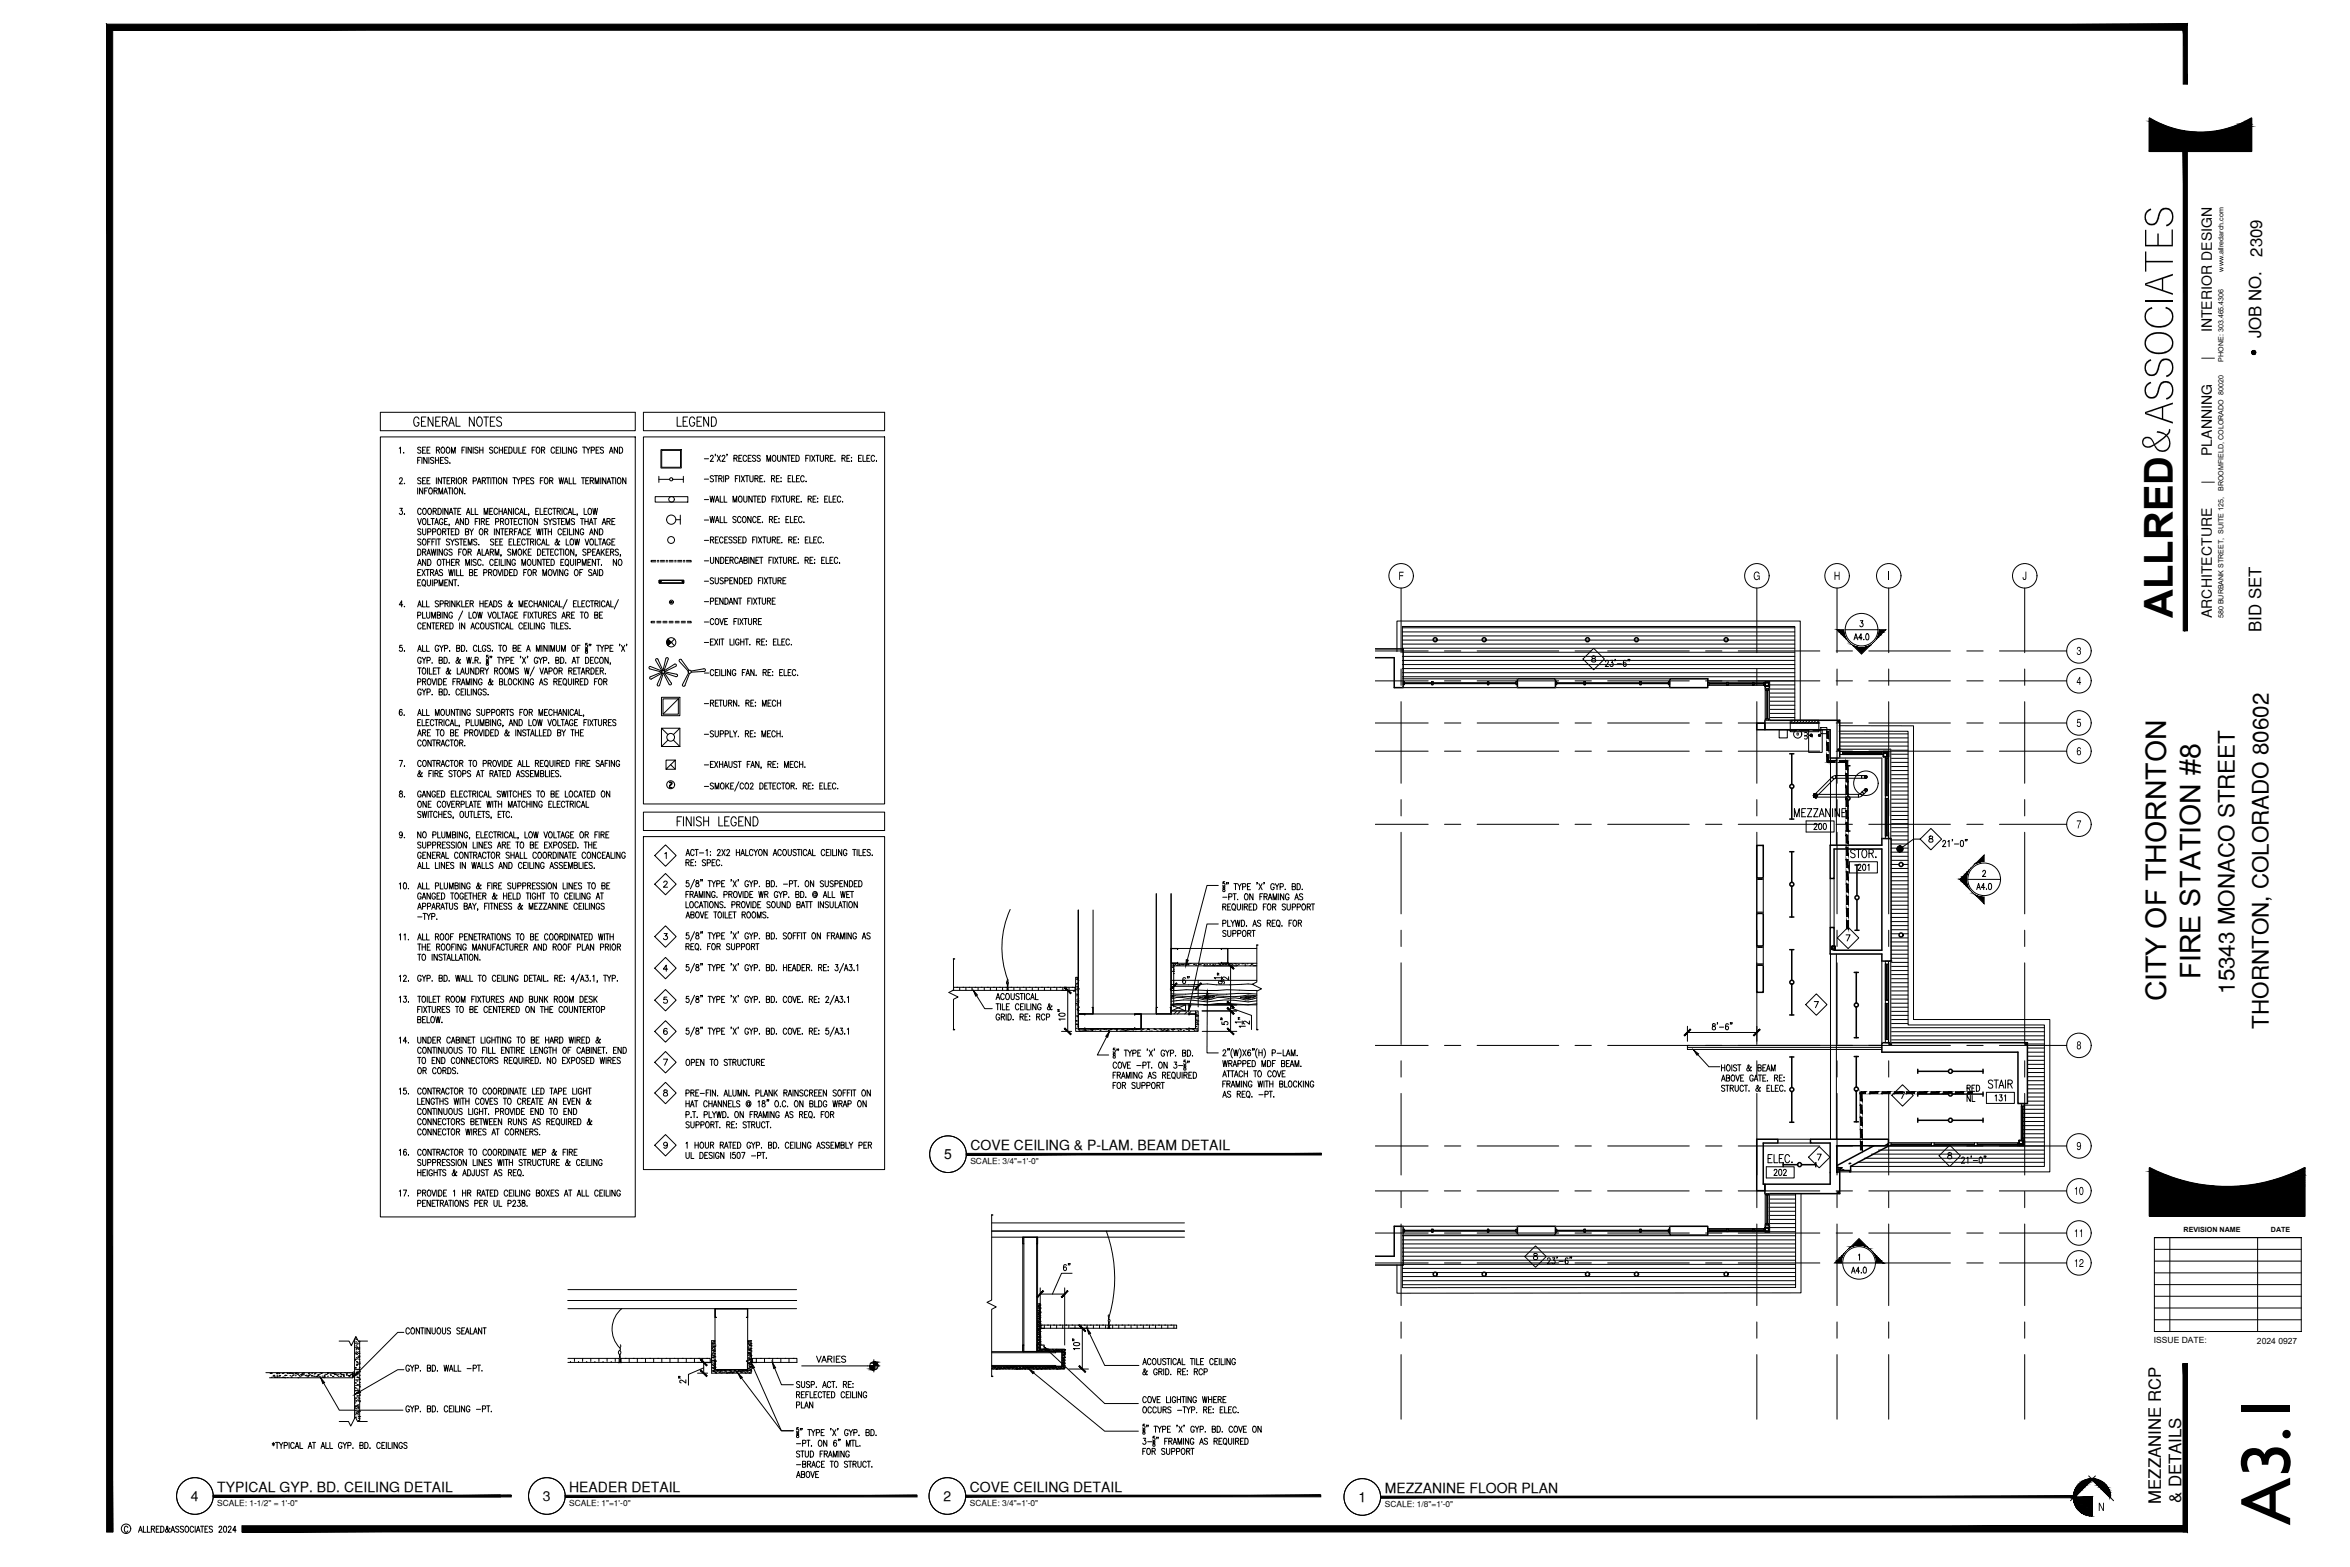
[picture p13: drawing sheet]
<svg xmlns="http://www.w3.org/2000/svg" width="914mm" height="610mm" viewBox="0 0 914 610" stroke-linecap="round" stroke-linejoin="round" font-family="sans-serif">
<defs><g id="words">
<text font-size="27.8" x="891.1" y="593.3" transform="rotate(-90 891.1 593.3)">A3.1</text>
<text font-size="15.5" x="845.5" y="240.4" transform="rotate(-90 845.5 240.4)">ALLRED</text>
<g font-size="11.1">
<text x="856.2" y="381" transform="rotate(-90 856.2 381)">FIRE STATION #8</text>
<text x="842.8" y="389.6" transform="rotate(-90 842.8 389.6)">CITY OF THORNTON</text>
</g>
<g font-size="8.7">
<text x="869.5" y="386.6" transform="rotate(-90 869.5 386.6)">15343 MONACO STREET</text>
<text x="882.7" y="400.2" transform="rotate(-90 882.7 400.2)">THORNTON, COLORADO 80602</text>
</g>
<g font-size="7.5">
<text x="159.8" y="167.2">GENERAL NOTES</text>
<text x="262.1" y="167.2">LEGEND</text>
</g>
<text font-size="7.1" x="262.1" y="322.4">FINISH LEGEND</text>
<g font-size="6.6">
<text x="697.1" y="318.9">MEZZANINE</text>
<text x="719" y="334.8">STOR.</text>
</g>
<g font-size="6.5">
<text x="880.2" y="99.9" transform="rotate(-90 880.2 99.9)">2309</text>
<text x="879.9" y="131.6" transform="rotate(-90 879.9 131.6)">JOB NO.</text>
<text x="879.8" y="245.8" transform="rotate(-90 879.8 245.8)">BID SET</text>
<text x="840.8" y="585" transform="rotate(-90 840.8 585)">MEZZANINE RCP</text>
<text x="848.7" y="584.8" transform="rotate(-90 848.7 584.8)">&amp; DETAILS</text>
</g>
<g font-size="5.7">
<text x="463.5" y="383.8" transform="rotate(-90 463.5 383.8)">6&quot;</text>
<text x="775.1" y="429.7">131</text>
<text x="689" y="458.6">202</text>
<text x="316.4" y="531.3">VARIES</text>
</g>
<g font-size="5.4">
<text x="860.7" y="129.3" transform="rotate(-90 860.7 129.3)">INTERIOR DESIGN</text>
<text x="860.7" y="140" transform="rotate(-90 860.7 140)">|</text>
<text x="860.7" y="177.4" transform="rotate(-90 860.7 177.4)">PLANNING</text>
<text x="860.7" y="188.1" transform="rotate(-90 860.7 188.1)">|</text>
<text x="860.7" y="240.5" transform="rotate(-90 860.7 240.5)">ARCHITECTURE</text>
<text x="377.6" y="447.4">COVE CEILING &amp; P-LAM. BEAM DETAIL</text>
<text x="367.3" y="450.9">5</text>
<text x="84.5" y="580.4">TYPICAL GYP. BD. CEILING DETAIL</text>
<text x="221.5" y="580.4">HEADER DETAIL</text>
<text x="377.4" y="580.4">COVE CEILING DETAIL</text>
<text x="538.8" y="580.8">MEZZANINE FLOOR PLAN</text>
<text x="74.3" y="583.9">4</text>
<text x="211.2" y="583.9">3</text>
<text x="367.1" y="583.9">2</text>
<text x="528.6" y="584.3">1</text>
</g>
<g font-size="5.3">
<text x="704.5" y="323.8">200</text>
<text x="721.8" y="339.7">201</text>
<text x="768" y="347.1">A4.0</text>
<text x="719.3" y="496.4">A4.0</text>
</g>
<g font-size="5.1">
<text x="544.1" y="225.6">F</text>
<text x="682.2" y="225.6">G</text>
<text x="713.5" y="225.6">H</text>
<text x="734.4" y="225.6">I</text>
<text x="787" y="225.6">J</text>
<text x="808" y="254.7">3</text>
<text x="808" y="266.4">4</text>
<text x="808" y="282.7">5</text>
<text x="808" y="293.8">6</text>
<text x="808" y="322.2">7</text>
<text x="808" y="408.2">8</text>
<text x="808" y="447.3">9</text>
<text x="807" y="464.8">10</text>
<text x="807" y="481.2">11</text>
<text x="807" y="492.9">12</text>
<text x="816.4" y="587.8">N</text>
</g>
<g font-size="3.3">
<text x="377.6" y="453">SCALE: 3/4&quot;=1'-0&quot;</text>
<text x="838" y="522.6">ISSUE DATE:</text>
<text x="878.2" y="522.8">2024 0927</text>
<text x="84.5" y="586">SCALE: 1-1/2&quot; = 1'-0&quot;</text>
<text x="221.5" y="586">SCALE: 1&quot;=1'-0&quot;</text>
<text x="377.4" y="586">SCALE: 3/4&quot;=1'-0&quot;</text>
<text x="538.8" y="586.3">SCALE: 1/8&quot;=1'-0&quot;</text>
</g>
<g font-size="2.8">
<text x="865.2" y="105.6" transform="rotate(-90 865.2 105.6)">www.allredarch.com</text>
<text x="865.2" y="140.7" transform="rotate(-90 865.2 140.7)">PHONE: 303.465.4306</text>
<text x="865.2" y="191" transform="rotate(-90 865.2 191)">BROOMFIELD, COLORADO 80020</text>
<text x="865.2" y="240.5" transform="rotate(-90 865.2 240.5)">580 BURBANK STREET, SUITE 125,</text>
<text x="849.6" y="479.1">REVISION NAME</text>
<text x="883.6" y="479.2">DATE</text>
</g>
</g></defs>
<!-- layer: X_Floorplan|A-Glas -->
<g fill="none" stroke="#000" stroke-width=".39">
<path d="M546 265.2h.5v1.2h-.5zM546.5 265.6h10.6v.4h-10.6zM546.6 265.6v.4M546.6 265.8h10.3M556.9 265.6v.4M557.1 265.2h.5v1.2h-.5zM557.6 265.6h21.2v.4h-21.2zM557.7 265.6v.4M557.7 265.8h21M578.7 265.6v.4M578.8 265.2h.5v1.2h-.5zM579.3 265.6h10.6v.4h-10.6z"/>
<path d="M579.4 265.6v.4M579.4 265.8h10.3M589.7 265.6v.4M589.9 265.2h.5v1.2h-.5zM605.2 265.2h.5v1.2h-.5zM605.7 265.6h10.6v.4h-10.6zM605.9 265.6v.4M605.9 265.8h10.3M616.2 265.6v.4M616.3 265.2h.6v1.2h-.6zM616.9 265.6h21.1v.4h-21.1zM617 265.6v.4"/>
<path d="M617 265.8h20.9M637.9 265.6v.4M638 265.2h.6v1.2h-.6zM638.6 265.6h10.6v.4h-10.6zM638.7 265.6v.4M638.7 265.8h10.3M649 265.6v.4M649.2 265.2h.5v1.2h-.5zM664.5 265.4h.6v1.2h-.6zM665.1 265.9h6.8v.2h-6.8zM665.1 265.4h6.8M665.1 266.6h6.8"/>
<path d="M671.9 265.4h.6v1.2h-.6zM672.5 265.9h9.5v.2h-9.5zM672.5 265.4h9.5M672.5 266.6h9.5M682 265.4h.5v1.2h-.5zM682.5 265.9h3.7v.2h-3.7zM682.5 265.4h3.7M682.5 266.6h3.7M686.2 265.4h.5v1.2h-.5zM687.1 279.7h1.2v.5h-1.2zM687.1 268h1.2v.6h-1.2zM687.5 268.6h.4v11.1h-.4z"/>
<path d="M687.5 279.5h.4M687.5 268.7h.4M687.7 268.7v10.8M715.9 292.4h1v1.1h-1zM716.9 292.8h15.3v.3h-15.3zM716.9 293.5h15.3M716.9 292.4h15.3M732.2 292.4h.5v1.1h-.5zM733.6 294.5h1.2v.5h-1.2zM733.6 295v14.5M734.1 295h.3v14.5h-.3zM734.8 295v14.5"/>
<path d="M733.6 309.5h1.2v1.1h-1.2zM733.6 310.6v14.6M734.1 310.6h.3v14.6h-.3zM734.8 310.6v14.6M733.6 325.2h1.2v1h-1.2zM683.6 354.8h2.5v.5h-2.5zM683.6 341.6h2.5v.5h-2.5zM683.6 374.9h2.5v.6h-2.5zM683.6 368h2.5v.6h-2.5zM733.6 373.9h1.2v1.2h-1.2zM733.6 375.1v14M734.1 375.1h.3v14h-.3z"/>
<path d="M734.8 375.1v14M733.6 389.1h1.2v1.3h-1.2zM733.6 390.4v14M734.1 390.4h.3v14h-.3zM734.8 390.4v14M733.6 404.4h1.2v1.2h-1.2zM786.5 429.3h1.2v1.1h-1.2zM786.5 430.4v12.7M787 430.4h.2v12.7h-.2zM787.7 430.4v12.7M734.8 444.5h1v1.2h-1zM735.8 445h15.7v.3h-15.7z"/>
<path d="M735.8 445.7h15.7M735.8 444.5h15.7M751.5 444.5h1.1v1.2h-1.1zM752.6 445h15.7v.3h-15.7zM752.6 445.7h15.7M752.6 444.5h15.7M768.3 444.5h1.1v1.2h-1.1zM769.4 445h15.7v.3h-15.7zM769.4 445.7h15.7M769.4 444.5h15.7M785.1 444.5h.5v1.2h-.5zM786.5 443.1h1.2v.5h-1.2z"/>
<path d="M546 478.2h.5v1.2h-.5zM546.5 478.6h10.6v.4h-10.6zM546.6 478.6v.4M546.6 478.8h10.3M556.9 478.6v.4M557.1 478.2h.5v1.2h-.5zM557.6 478.6h21.2v.4h-21.2zM557.7 478.8h21M557.7 478.6v.4M578.7 478.6v.4M578.8 478.2h.5v1.2h-.5zM579.3 478.6h10.6v.4h-10.6z"/>
<path d="M579.4 478.8h10.3M579.4 478.6v.4M589.7 478.6v.4M589.9 478.2h.5v1.2h-.5zM605.2 478.2h.5v1.2h-.5zM605.7 478.6h10.6v.4h-10.6zM605.9 478.8h10.3M605.9 478.6v.4M616.2 478.6v.4M616.3 478.2h.6v1.2h-.6zM616.9 478.6h21.1v.4h-21.1zM617 478.8h20.9"/>
<path d="M617 478.6v.4M637.9 478.6v.4M638 478.2h.6v1.2h-.6zM638.6 478.6h10.6v.4h-10.6zM638.7 478.8h10.3M638.7 478.6v.4M649 478.6v.4M649.2 478.2h.5v1.2h-.5zM664.5 477.9h.6v1.2h-.6zM665.1 478.4h6.8v.3h-6.8zM665.1 479.1h6.8M665.1 477.9h6.8"/>
<path d="M671.9 477.9h.6v1.2h-.6zM672.5 478.4h9.5v.3h-9.5zM672.5 479.1h9.5M672.5 477.9h9.5M682 477.9h.5v1.2h-.5zM682.5 478.4h3.7v.3h-3.7zM682.5 479.1h3.7M682.5 477.9h3.7M686.2 477.9h.5v1.2h-.5zM687.1 464.4h1.2v.5h-1.2zM687.1 476h1.2v.5h-1.2zM687.5 464.9h.4v11.1h-.4z"/>
<path d="M687.5 465h.4M687.5 475.9h.4M687.7 465v10.9"/>
</g>
<!-- layer: X_Floorplan|A-Flor-Ovhd -->
<path d="M543.6 253.5v-11.9h156.9v38.6M715.6 282.3l29 .1v114.2h53v59.3h-81.7M656.6 407.5h75.6M732.2 406.7h-75.6v1.6h75.6M700.8 464.4v38.6l-157.2 .1v-11" fill="none" stroke="#000" stroke-width=".39"/>
<!-- layer: X_Floorplan|A-Flor-Iden -->
<g fill="none" stroke="#000" stroke-width=".39">
<path d="M702.8 319.4h10.9v4.3h-10.9M719.6 335.2h10.9v4.4h-10.9zM772.9 424.9h10.9v4.4h-10.9zM775.4 420.6a.89 .89 0 0 0-1-.5 .89 .89 0 0 0-.7 .8l.2 .5 1.2 .6 .3 .9a.97 .97 0 0 1-1.7 0M775.9 420.2h1.7M776.7 420.2v3.1M777.8 423.3l1-3.1 .9 3.1M778.2 422.3h1.2M780.3 420.2v3.1M781.3 421.7l1.4-.2 .3-.4-.1-.6-.5-.3h-1.1v3.1M782.2 421.7l.8 1.6M687.3 453.9h10.8v4.4h-10.8"/>
<path d="M688 450.7h.9M689.6 449.2h-1.6v3.1M690.3 449.2v3.1h1.4M692.3 450.7h1M693.9 449.2h-1.6v3.1M696.3 449.9a.94 .94 0 0 0-1.1-.7 .94 .94 0 0 0-.7 1.2v.7a.94 .94 0 0 0 .7 1.2 .94 .94 0 0 0 1.1-.7"/>
</g>
<!-- layer: X_Floorplan|A-Wall -->
<g fill="none" stroke="#000" stroke-width=".59">
<path d="M535.1 252.4h10.9v15.1h-3.5v-11.6h-7.4M590.4 264.1h14.8v3.4h-14.8zM649.7 264.1h14.8v3.4h-14.8zM686.9 267h1.6v1h-1.6zM683.6 281.3h3.1v2.6h-3.1zM686.9 280.2l-.2 3.7h25.4v11h3.8v-14.7h-27.4M715.2 291.3l.1 .5zM715.3 280.7h.1M683.6 328.9h2.5v12.7h-2.5zM712.1 328.8h20.1v-2.6h3.6v47.7h-3.6v-2.8h-20.1v-10.3h1.6v8.9h18.5v-39.4h-18.5v11.5h-1.6zM683.6 355.3h2.5v12.7h-2.5zM683.6 375.5h2.5v10.5h-2.5z"/>
<path d="M712.8 368.3v.9M712.8 368.2h1.3M712.8 369.2h1.3M712.9 368.3v.9M712.9 369.2l.1 .1M712.9 368.2h1.1M713 368.2h-.1M714 369.2l-.1 .1M714 368.3v.9M714.1 368.3v.9M732.2 405.6h56.7v23.7h-3.7v-20h-53zM735.3 406.1l.7 .1z"/>
<path d="M788.2 406.2h.1M683.6 443.2h8.2v1.5h-5.7v16h.6v2.5h-3.1zM714.7 454.2l2.1 .1M716.6 454.3l-.8 .5h-.6v1.3h-.5v-10.4h18.6l1.5-.5v-2h-30.3v1.5h7.6v16h-25.4l.2 3.7M719.8 452.6l-.3 .1M729.1 445.7l-14.4 7.8M734.5 445.2l.3 .7-14.7 7.8v2.2h-.4v-.6h-3.5v-.2h-.3v9.3h-27.4M590.4 477.1h14.8v3.4h-14.8zM649.7 477.1h14.8v3.4h-14.8zM686.9 476.5h1.6v1h-1.6zM715.3 463.7h.1M535.1 488.7h7.4v-11.6h3.5v15h-10.9"/>
</g>
<g fill="none" stroke="#000" stroke-width=".39">
<path d="M546 267.5h44.4M546 264.1h44.4M605.2 267.5h44.5M605.2 264.1h44.5M686.7 265.4h1.6v1.6h-1.6zM686.7 265.2h1.9v1.8h-1.9zM686.9 266.7l.2-1.1h1.1v1.1M686.9 265.6h1.3v1.3h-1.3zM686.9 268v12.2M686.9 266.7l.2 .2M687 266.7l.1 .1M687.1 266.9h.9"/>
<path d="M687.1 266.8h.9M688.1 265.8v.9M688.1 266.7l-.1 .1M688.1 265.7h-1.1v1M688.2 266.7l-.2 .2M688.5 268v12.2M715.9 294.9h16.3v31.3M715.9 291.5h19.8v34.7M732.7 292.2h2.3v2.3h-2.3zM732.7 292.5h2v2h-2zM732.9 292.6h1.7v1.7h-1.7zM732.9 292.6h1.7v.4h-1.7z"/>
<path d="M732.9 292.6l1.7 .4v1.3h-.4v-1.3h.4l-.4 1.3M732.9 293.2v.9M732.9 293.2h1.3h-1.2M732.9 294.1l.2 .2M733 293.2v.9M733 294.1l.1 .1M733.1 294.3h.9M734 294.3h.1M734.1 293.2v.9M734.2 293l.4 1.3M734.6 292.6l-1.7 .4M683.6 341.6v13.7"/>
<path d="M686.1 341.6v13.7M712.1 341.8v19M713.7 341.8v19M683.6 368v7.5M686.1 368v7.5M732.2 373.9v31.7M735.7 373.9v31.7M691.8 443.2h12.7M691.8 444.7h12.7M785.6 443.6h2.2v2.2h-2.2zM785.6 443.6h2v2h-2zM785.7 443.7h1.7v1.7h-1.7z"/>
<path d="M785.8 443.8h1.2v1.2h-1.2zM785.9 443.8h1v1.1l-1.1-.1zM787 443.7h.4v1.7h-.4zM787 443.7l.4 1.7M787 445.1l-1.3 .3M787.4 443.7l-.4 1.7h-1.3v-.3h1.3v.3l-1.3-.3M546 477.1h44.4M605.2 477.1h44.5M686.7 477.5h1.6v1.6h-1.6zM686.7 477.5h1.9v1.9h-1.9zM686.9 477.6h1.3v1.4h-1.3zM686.9 464.4v12.1"/>
<path d="M687 477.7h1.2v1.2h-1.2zM687.1 477.8l1 .1v.9M687.1 477.7l-.1 1.1h1.1M688 477.7l.1 .1M688.5 464.4v12.1M546 480.5h44.4M605.2 480.5h44.5"/>
</g>
<g fill="none" stroke="#dcdcdc" stroke-width=".39">
<path d="M546 267.5h44.4M546 264.1h44.4M605.2 267.5h44.5M605.2 264.1h44.5M686.9 268v12.2M688.5 268v12.2M715.9 294.9h16.3v31.3M715.9 291.5h19.8v34.7M683.6 341.6v13.7M686.1 341.6v13.7M683.6 368v7.5M686.1 368v7.5"/>
<path d="M732.2 373.9v31.7M735.7 373.9v31.7M546 477.1h44.4M605.2 477.1h44.5M686.9 464.4v12.1M688.5 464.4v12.1M546 480.5h44.4M605.2 480.5h44.5"/>
</g>
<g fill="#000">
<circle cx="688.5" cy="280.2" r=".3"/>
<circle cx="715.9" cy="291.5" r=".3"/>
<circle cx="735.7" cy="373.9" r=".3"/>
<circle cx="717" cy="455.1" r=".3"/>
<circle cx="719.8" cy="452.6" r=".3"/>
</g>
<!-- layer: X_Floorplan|A-Clng-Lite -->
<g fill="none" stroke="#000" stroke-width=".59">
<path d="M696.4 293.2h1.6M697.2 293.2v12M718.2 297.9h1.6M719 297.9v11.9M697.2 306.7v11.9M719 311.4v11.9M696.4 331.3h1.6M697.2 331.3v12M718.2 323.3h1.6M722.5 336.5v11.9M696.4 356.7h1.6M697.2 344.8v11.9"/>
<path d="M722.5 350v11.9M696.4 369.4h1.6M697.2 369.4v11.9M721.5 378.3h1.6M721.8 361.9h1.5M722.3 378.3v11.9M696.4 394.8h1.6M697.2 382.9v11.9M722.3 391.8v11.9M696.4 411.2h1.6M697.2 411.2v11.9M721.5 403.7h1.6"/>
<path d="M721.5 411h1.6M722.3 411v11.9M746.2 416v1.5M746.2 416.8h11.9M759.7 416.8h11.9M771.6 416v1.5M696.4 436.6h1.6M697.2 424.7v11.9M721.5 436.4h1.6M722.3 424.5v11.9M746.2 435.8h11.9M746.2 424.9v1.5"/>
<path d="M746.2 435v1.6M746.2 425.6h11.9M759.7 435.8h11.9M759.7 425.6h11.9M771.6 424.9v1.5M771.6 435v1.6M693.8 453.1h5.6M701 453.1h5.5M706.5 452.3v1.6"/>
<circle cx="558.4" cy="248.9" r=".78"/>
<circle cx="577.5" cy="248.9" r=".78"/>
<circle cx="617.7" cy="248.9" r=".78"/>
<circle cx="636.8" cy="248.9" r=".78"/>
<circle cx="671.6" cy="248.9" r=".78"/>
<circle cx="697.2" cy="305.9" r=".78"/>
<circle cx="719.1" cy="310.6" r=".78"/>
<circle cx="739.7" cy="336.3" r=".78"/>
<circle cx="697.2" cy="344" r=".78"/>
<circle cx="722.6" cy="349.2" r=".78"/>
<circle cx="739.7" cy="363.7" r=".78"/>
<circle cx="697.2" cy="382.1" r=".78"/>
<circle cx="722.3" cy="391" r=".78"/>
<circle cx="758.9" cy="416.8" r=".78"/>
<circle cx="697.2" cy="423.9" r=".78"/>
<circle cx="722.3" cy="423.7" r=".78"/>
<circle cx="758.9" cy="435.8" r=".78"/>
<circle cx="758.9" cy="425.6" r=".78"/>
<circle cx="700.2" cy="453.1" r=".78"/>
<circle cx="558.4" cy="495.7" r=".78"/>
<circle cx="577.5" cy="495.7" r=".78"/>
<circle cx="617.7" cy="495.7" r=".78"/>
<circle cx="636.8" cy="495.7" r=".78"/>
<circle cx="671.6" cy="495.7" r=".78"/>
</g>
<!-- layer: X_Floorplan|A-Clng-Anno -->
<g fill="none" stroke="#000" stroke-width=".39">
<path d="M148 170h99.2v303.4h-99.2zM148 160.4h99.2v7.2h-99.2zM155.4 174.4l.4-.5v2.4M157.1 176.1h.1M162.5 179h.7M163.7 177.9h-1.2v2.4M163.8 174.3l-.5-.4-.8 .4 .2 .5 .7 .4a.65 .65 0 0 1 .3 1 .65 .65 0 0 1-1 0l-.2-.2M164.2 177.9v2.4M164.4 175.1h.7M165.6 173.9h-1.2v2.4h1.2M166.2 177.9v2.4l-1.3-2.4v2.4M166.2 175.1h.7"/>
<path d="M166.9 177.9v2.4M167.3 173.9h-1.1v2.4h1.1M168.8 178.3l-.5-.4-.8 .4 .2 .5 .9 .5a.66 .66 0 0 1-.1 1 .66 .66 0 0 1-1-.3M169.4 179h1.3M169.4 177.9v2.4M169.8 175.1l1.1-.1v-.8l-1.1-.3v2.4M170.4 175.1l.7 1.2M170.7 177.9v2.4M171.4 179h.7M172 174.1l.1-.2a1.21 1.21 0 0 1 1 1.2 1.21 1.21 0 0 1-1 1.2 1.53 1.53 0 0 1-.1-2.2zM172.6 177.9h-1.2v2.4h1.2M173.9 174.1l.2-.2a1.21 1.21 0 0 1 1 1.2 1.21 1.21 0 0 1-1 1.2 1.63 1.63 0 0 1-.2-2.2z"/>
<path d="M174.3 178.3l-.4-.4-.7 .1-.1 .7 1.1 .7 .1 .6-.4 .3-.8-.3M175.7 176.3v-2.4l.7 2.4 .7-2.4v2.4M179.7 175.1h.8M180.9 173.9h-1.2v2.4M181.4 173.9v2.4M183.4 173.9v2.4l-1.3-2.4v2.4M184.1 173.9v2.4M186 174.3l-.5-.4-.8 .4 .2 .5 .8 .4a.65 .65 0 0 1 .2 1 .65 .65 0 0 1-1 0l-.2-.2M186.6 175.1h1.3M186.6 173.9v2.4M187.9 173.9v2.4M191.7 174.3l-.4-.4-.8 .4v.5l1.2 .8-.4 .7-.8-.3"/>
<path d="M193.6 174.5a.7 .7 0 0 0-.8-.5 .7 .7 0 0 0-.5 .8v.6a.7 .7 0 0 0 .5 .9 .7 .7 0 0 0 .8-.5M194.3 175.1h1.2M194.3 173.9v2.4M195.5 173.9v2.4M196.3 175.1h.7M197.4 173.9h-1.1v2.4h1.1M198 173.9a1.19 1.19 0 0 1 1.3 1.2 1.19 1.19 0 0 1-1.3 1.2zM199.9 173.9v1.7l.5 .7 .7-.3 .1-2.1M201.9 173.9v2.4h1.1M203.5 175.1h.7M204.6 173.9h-1.1v2.4h1.1M207.1 175.1h.7"/>
<path d="M208.2 173.9h-1.1v2.4M209 174.1l.2-.2a1.22 1.22 0 0 1 .9 1.2 1.22 1.22 0 0 1-.9 1.2 1.57 1.57 0 0 1-.2-2.2zM210.7 175.1l1.1-.1 .1-.8-1.2-.3v2.4M211.3 175.1l.7 1.2M215.8 174.5a.7 .7 0 0 0-.9-.5 .7 .7 0 0 0-.5 .8v.6a.7 .7 0 0 0 .5 .9 .7 .7 0 0 0 .9-.5M216.4 175.1h.7M217.6 173.9h-1.2v2.4h1.2M218.1 173.9v2.4M218.9 173.9v2.4h1.1M220.4 173.9v2.4M222.4 173.9v2.4l-1.3-2.4v2.4M224.4 174.5a.7 .7 0 0 0-.8-.5 .7 .7 0 0 0-.5 .8v.6a.71 .71 0 0 0 .6 .9 .71 .71 0 0 0 .7-.9h-.5"/>
<path d="M226.7 173.9h1.2M227.3 173.9v2.4M228.1 173.9l.8 1.2v1.2M229.6 173.9l-.7 1.2M230 175.2l1.1-.1 .1-.9-1.2-.3v2.4M231.9 175.1h.8M233.1 173.9h-1.2v2.4h1.2M234.8 174.3l-.4-.4-.8 .4v.5l1.2 .8-.4 .7-.8-.3M237.1 176.3l.7-2.4 .7 2.4M237.4 175.5h.9M240.3 173.9v2.4l-1.3-2.4v2.4M241 173.9a1.19 1.19 0 0 1 1.3 1.2 1.19 1.19 0 0 1-1.3 1.2z"/>
<path d="M250.4 170h93.8v142.8h-93.8zM250.4 160.4h93.8v7.2h-93.8zM257.2 174.9h7.9v7.2h-7.9zM257.5 175.2h7.3v6.6h-7.3zM274.1 178.5h1.6M276.4 177.7l.2-.5 .6-.1 .3 .7-1.1 1.7h1.2M278.4 176.8l-.1 .5M279.1 177.1l1.2 2.4M280.3 177.1l-1.2 2.4M281 177.7l.1-.4a.58 .58 0 0 1 .7-.1 .58 .58 0 0 1 .2 .8l-1.1 1.5h1.3M283 176.8l-.2 .5M285.6 178.3l1.1-.2 .1-.8-1.2-.2v2.4"/>
<path d="M286.2 178.3l.7 1.2M287.5 178.3h.7M288.7 177.1h-1.2v2.4h1.2M290.5 177.7a.7 .7 0 0 0-.9-.6 .7 .7 0 0 0-.5 .9v.6a.7 .7 0 0 0 .5 .9 .7 .7 0 0 0 .9-.6M291.1 178.3h.7M292.3 177.1h-1.2v2.4h1.2M294 177.5l-.4-.4-.8 .4 .1 .4 1.1 .9-.4 .7-.8-.3M295.8 177.5l-.4-.4-.8 .4 .1 .4 1.1 .9-.4 .7-.8-.3M298.4 179.5v-2.4l.7 2.4 .7-2.4v2.4M300.8 177.2l.2-.1a1.22 1.22 0 0 1 1 1.2 1.22 1.22 0 0 1-1 1.2 1.57 1.57 0 0 1-.2-2.3zM302.6 177.1v1.7l.5 .7 .6-.3 .1-2.1M305.8 177.1v2.4l-1.3-2.4v2.4"/>
<path d="M306.3 177.1h1.3M306.9 177.1v2.4M308 178.3h.7M309.2 177.1h-1.2v2.4h1.2M309.7 177.1a1.19 1.19 0 0 1 1.3 1.2 1.19 1.19 0 0 1-1.3 1.2zM313.5 178.3h.8M314.7 177.1h-1.2v2.4M315.2 177.1v2.4M315.8 177.1l1.3 2.4M317.1 177.1l-1.3 2.4M317.5 177.1h1.2M318.1 177.1v2.4"/>
<path d="M319.2 177.1v1.7l.5 .7 .6-.3 .1-2.1M321.1 178.3l1.1-.2 .1-.8-1.2-.2v2.4M321.8 178.3l.6 1.2M323 178.3h.8M324.2 177.1h-1.2v2.4h1.2M324.9 179.3h.1M327.6 178.3l1.1-.2 .1-.8-1.2-.2v2.4M328.3 178.3l.6 1.2M329.5 178.3h.7M330.7 177.1h-1.2v2.4h1.2M331.2 178h.2zM331.2 179.4h.2z"/>
<path d="M334.1 178.3h.7M335.2 177.1h-1.1v2.4h1.1M335.8 177.1v2.4h1M337.3 178.3h.7M338.5 177.1h-1.2v2.4h1.2M340.3 177.7a.7 .7 0 0 0-.8-.6 .7 .7 0 0 0-.5 .9v.6a.7 .7 0 0 0 .5 .9 .7 .7 0 0 0 .8-.6M341 179.3h.1M155.4 186.4l.4-.6 .7 .3-.2 1-.9 1.1h1.2M155.6 197.7h.9l-.5 1a.71 .71 0 0 1 .6 1 .71 .71 0 0 1-1.2 0M157.4 188v.2zM157.4 199.9v.3zM162.5 189.8v2.4"/>
<path d="M163.8 186.2l-.5-.4-.8 .4 .2 .6 .9 .4a.66 .66 0 0 1-.1 1 .66 .66 0 0 1-1-.3M163.9 198.3a.7 .7 0 0 0-.9-.5 .7 .7 0 0 0-.5 .9v.5a.7 .7 0 0 0 .5 .9 .7 .7 0 0 0 .9-.5M164.4 187h.7M164.5 189.8v2.4l-1.3-2.4v2.4M164.6 198.1l.4-.4a1.25 1.25 0 0 1 .9 1.2 1.25 1.25 0 0 1-.9 1.3l-.6-1zM165.2 191h.8M165.6 185.8h-1.2v2.4h1.2M166.2 187h.7M166.4 189.8h-1.2v2.4M166.8 197.9l.2-.2a1.24 1.24 0 0 1 .9 1.2 1.24 1.24 0 0 1-.9 1.3 1.59 1.59 0 0 1-.2-2.3zM167.1 189.9l.2-.1a1.22 1.22 0 0 1 1 1.2 1.22 1.22 0 0 1-1 1.2 1.57 1.57 0 0 1-.2-2.3zM167.3 185.8h-1.1v2.4h1.1"/>
<path d="M168.5 198.9l1.1-.1 .2-.4-.2-.5-1.1-.2v2.5M168.9 191l1.1-.2 .1-.8-1.2-.2v2.4M169.2 198.9l.6 1.3M169.5 191l.6 1.2M169.8 185.8v2.4M170.4 197.7a1.21 1.21 0 0 1 1.3 1.2 1.21 1.21 0 0 1-1.3 1.3zM170.8 192.2v-2.4l.7 2.4 .7-2.4v2.4M171.8 185.8v2.4l-1.3-2.4v2.4M172.2 185.8h1.3M172.3 197.7v2.5M172.7 192.2l.7-2.4 .7 2.4M172.8 185.8v2.4"/>
<path d="M173 191.4h.9M173.9 187h.8M174.3 197.7v2.5l-1.2-2.5v2.5M174.3 189.8h1.3M175 189.8v2.4M175 180v.3zM175 199.3h.9M175.1 185.8h-1.2v2.4h1.2M175.7 187l1.1-.1 .1-.8-1.2-.3v2.4M176 189.8v2.4M176.3 187l.7 1.2M176.4 197.7h1.3"/>
<path d="M177 189.9l.2-.1a1.21 1.21 0 0 1 1 1.2 1.21 1.21 0 0 1-1 1.2 1.53 1.53 0 0 1-.2-2.3zM177 197.7v2.5M177.6 185.8v2.4M178.1 198.9h.8M178.6 186l.2-.2a1.23 1.23 0 0 1 .9 1.2 1.23 1.23 0 0 1-.9 1.2 1.57 1.57 0 0 1-.2-2.2zM179.3 197.7h-1.2v2.5h1.2M180 189.8v2.4l-1.2-2.4v2.4M180.3 187l1.1-.1 .1-.8-1.2-.3v2.4M180.8 192h.1M180.9 187l.7 1.2M181.7 199.3h1M183.4 197.7v2.5h1.1"/>
<path d="M184.1 187.1l1.1-.1 .1-.9-1.2-.3v2.4M184.9 197.7v2.5h1.1M185.8 188.2l.7-2.4 .7 2.4M186 187.5h.9M187.7 187l1.1-.2v-.7l-1.1-.3v2.4M188.3 187l.6 1.2M189.3 185.8h1.2M189.9 185.8v2.4M190.5 198.9h.8M191 185.8v2.4M191.5 185.8h1.2M191.7 197.7h-1.2v2.5h1.2"/>
<path d="M192.1 185.8v2.4M193.2 185.8v2.4M193.5 198.3a.7 .7 0 0 0-.8-.5 .7 .7 0 0 0-.5 .9v.5a.7 .7 0 0 0 .5 .9 .7 .7 0 0 0 .8-.5M194.2 186l.2-.2a1.21 1.21 0 0 1 .9 1.2 1.21 1.21 0 0 1-.9 1.2 1.63 1.63 0 0 1-.2-2.2zM194.2 198.9h1.3M194.2 197.7v2.5M195.5 197.7v2.5M196.2 199.3h.9M197.2 185.8v2.4l-1.3-2.4v2.4M199.1 197.7v2.5l-1.3-2.5v2.5M199.6 185.8h1.2M199.8 197.7v2.5"/>
<path d="M200.2 185.8v2.4M201 185.8l.7 1.2v1.2M201.8 198.3a.7 .7 0 0 0-.9-.5 .7 .7 0 0 0-.5 .9v.5a.7 .7 0 0 0 .5 .9 .7 .7 0 0 0 .9-.5M202.4 185.8l-.7 1.2M202.4 199.3h1M202.9 187.1l1.1-.1 .1-.9-1.2-.3v2.4M204.1 197.7v2.5h1M204.8 187h.7M206 185.8h-1.2v2.4h1.2M207.7 186.2l-.4-.4-.9 .4 .2 .6 1 .5-.1 .8-.6 .1-.5-.3M208.4 198.9h.8M209.6 197.7h-1.2v2.5h1.2"/>
<path d="M210.1 197.7v2.5h1.1M210.2 187h.8M211.4 185.8h-1.2v2.4M211.7 198.9h.7M212.1 186l.2-.2a1.23 1.23 0 0 1 1 1.2 1.23 1.23 0 0 1-1 1.2 1.57 1.57 0 0 1-.2-2.2zM212.9 197.7h-1.2v2.5h1.2M213.9 187l1.1-.1 .1-.8-1.2-.3v2.4M214.5 187l.6 1.2M214.7 198.3a.7 .7 0 0 0-.9-.5 .7 .7 0 0 0-.5 .9v.5a.7 .7 0 0 0 .5 .9 .7 .7 0 0 0 .9-.5M215.1 197.7h1.2M215.7 197.7v2.5M216.8 198.9l1-.1 .2-.8-1.2-.3v2.5"/>
<path d="M217.4 198.9l.7 1.3M217.5 185.8l.5 2.4 .4-2.4 .5 2.4 .4-2.4M218.7 197.7v2.5M219.6 188.2l.7-2.4 .7 2.4M219.9 187.5h.9M220.7 198.3a.7 .7 0 0 0-.9-.5 .7 .7 0 0 0-.5 .9v.5a.7 .7 0 0 0 .5 .9 .7 .7 0 0 0 .9-.5M221.3 199.3h.9M221.5 185.8v2.4h1.1M222.9 197.7v2.5h1.1M223.1 185.8v2.4h1M226.2 185.8h1.3M226.9 185.8v2.4"/>
<path d="M227.3 197.7v2.5h1.1M227.9 187h.8M229.1 185.8h-1.2v2.4h1.2M229.1 197.9l.2-.2a1.25 1.25 0 0 1 .9 1.2 1.25 1.25 0 0 1-.9 1.3 1.63 1.63 0 0 1-.2-2.3zM229.7 187l1.1-.1v-.8l-1.1-.3v2.4M230.3 187l.6 1.2M230.7 197.7l.4 2.5 .5-2.5 .4 2.5 .5-2.5M231.6 188.2v-2.4l.7 2.4 .7-2.4v2.4M233.8 185.8v2.4M235.8 185.8v2.4l-1.3-2.4v2.4M236.2 188.2l.7-2.4 .8 2.4M236.5 187.5h.9"/>
<path d="M237.8 185.8h1.3M238.5 185.8v2.4M239.6 185.8v2.4M240.5 186l.2-.2a1.23 1.23 0 0 1 1 1.2 1.23 1.23 0 0 1-1 1.2 1.57 1.57 0 0 1-.2-2.2zM243.5 185.8v2.4l-1.2-2.4v2.4M254.9 193.2h12.7v2.1h-12.7zM256.4 186.5h4.1M256.4 185.3v2.4M261.7 186.5h4.2M265.9 185.3v2.4M274.1 186.4h1.6M274.1 194.4h1.6"/>
<path d="M276.3 193l.4 2.4 .5-2.4 .4 2.4 .4-2.4M277.6 185.4l-.4-.4-.8 .4 .1 .6 1.1 .8-.4 .7-.8-.4M278 185h1.2M278.3 195.4l.8-2.4 .7 2.4M278.6 185v2.5M278.6 194.6h.9M279.7 186.2l1.1-.1v-.9l-1.1-.2v2.5M280.2 193v2.4h1.1M280.3 186.2l.7 1.3M281.6 185v2.5M281.8 193v2.4h1.1M282.3 186.3l1.1-.1v-1l-1.1-.2v2.5"/>
<path d="M285.2 195.4v-2.4l.8 2.4 .7-2.4v2.4M286.1 186.2h.8M287.3 185h-1.2v2.5M287.5 193.3l.4-.3a1.22 1.22 0 0 1 .9 1.2 1.22 1.22 0 0 1-.9 1.2l-.6-.9zM287.8 185v2.5M288.4 185l1.3 2.5M289.4 193v1.7l.5 .7 .7-.4 .1-2M289.7 185l-1.3 2.5M290 185h1.3M290.7 185v2.5M291.8 185v1.8l.5 .7 .6-.4 .1-2.1M292.7 193v2.4l-1.3-2.4v2.4"/>
<path d="M293.1 193h1.3M293.8 186.2l1.1-.1v-.9l-1.1-.2v2.5M293.8 193v2.4M294.4 186.2l.6 1.3M294.9 194.1h.7M295.7 186.2h.7M296 193h-1.1v2.4h1.1M296.6 193a1.19 1.19 0 0 1 1.3 1.2 1.19 1.19 0 0 1-1.3 1.2zM296.8 185h-1.1v2.5h1.1M297.5 187.2v.3zM300.2 186.2l1.1-.1v-.9l-1.1-.2v2.5M300.4 194.1h.7"/>
<path d="M300.8 186.2l.7 1.3M301.6 193h-1.2v2.4M302 193v2.4M302.1 186.2h.8M302.6 193l1.3 2.4M303.3 185h-1.2v2.5h1.2M303.9 185.8v.3zM303.9 187.2v.3zM303.9 193l-1.3 2.4M304.3 193h1.3M304.9 193v2.4M306 193v1.7l.5 .7 .5-.2 .3-.5v-1.7"/>
<path d="M306.7 186.2h.7M307.8 185h-1.1v2.5h1.1M308 194.1l1.1-.1 .1-.8-1.2-.2v2.4M308.4 185v2.5h1.1M308.7 194.1l.6 1.3M309.9 186.2h.7M309.9 194.1h.7M311.1 185h-1.2v2.5h1.2M311.1 193h-1.2v2.4h1.2M311.6 195.2h.2zM312.9 185.6a.7 .7 0 0 0-.9-.5 .7 .7 0 0 0-.5 .9v.5a.7 .7 0 0 0 .5 .9 .7 .7 0 0 0 .9-.5M313.5 187.3h.2z"/>
<path d="M314.5 194.1l1.1-.1v-.8l-1.1-.2v2.4M315.1 194.1l.6 1.3M316.4 194.1h.7M317.5 193h-1.1v2.4h1.1M318.2 193.8h.1M318.2 195.2h.1M320.9 194.1h.7M322.1 193h-1.2v2.4h1.2M322.6 193v2.4h1.1M324.1 194.1h.8M325.3 193h-1.2v2.4h1.2M327.2 193.5a.7 .7 0 0 0-.9-.5 .7 .7 0 0 0-.5 .9v.6a.7 .7 0 0 0 .5 .9 .7 .7 0 0 0 .9-.6"/>
<path d="M327.9 195.2h.1M162.5 201.7l.7 2.4 .8-2.4M162.5 213.6a1.21 1.21 0 0 1 1.3 1.2 1.21 1.21 0 0 1-1.3 1.2zM162.5 220l.7-2.4 .8 2.4M162.8 219.2h.9M163.8 206l-.5-.3-.8 .3 .2 .6 .7 .3a.65 .65 0 0 1 .3 1 .65 .65 0 0 1-1 0l-.2-.2M163.8 210l-.5-.3-.8 .3 .2 .6 .7 .3a.65 .65 0 0 1 .3 1 .65 .65 0 0 1-1 0l-.2-.2M164.4 205.7v1.7l.6 .7 .6-.4 .1-2M164.4 214.8l1.1-.1v-1l-1.1-.1v2.4M164.7 201.8l.2-.1a1.23 1.23 0 0 1 .9 1.2 1.23 1.23 0 0 1-.9 1.2 1.53 1.53 0 0 1-.2-2.3zM164.7 209.8l.2-.1a1.22 1.22 0 0 1 .9 1.2 1.22 1.22 0 0 1-.9 1.1 1.57 1.57 0 0 1-.2-2.2zM165.1 214.8l.6 1.2"/>
<path d="M165.7 217.6v2.4l-1.3-2.4v2.4M166.1 216l.7-2.4 .7 2.4M166.3 215.2h1M166.4 201.7v2.4h1.1M166.4 206.9l1.1-.1 .1-.9-1.2-.2v2.4M166.4 217.6a1.19 1.19 0 0 1 1.3 1.2 1.19 1.19 0 0 1-1.3 1.2zM166.4 210.8h.7M167.6 209.7h-1.2v2.3M167.7 201.7h1.3M167.8 213.6l.4 2.4 .5-2.4 .5 2.4 .4-2.4M168.1 210.8h.7M168.3 206.9l1.1-.1 .1-.9-1.2-.2v2.4"/>
<path d="M168.3 201.7v2.4M169.2 204.1l.7-2.4 .7 2.4M169.2 209.7h-1.1v2.3M169.4 203.3h.9M169.7 209.7v2.3M170.1 209.7h1.3M170.1 213.6v2.4M170.3 206l.4-.3a1.22 1.22 0 0 1 .9 1.2 1.22 1.22 0 0 1-.9 1.2l-.6-.9zM170.5 217.7l.2-.1a1.23 1.23 0 0 1 .9 1.2 1.23 1.23 0 0 1-.9 1.2 1.53 1.53 0 0 1-.2-2.3zM170.8 209.7v2.3M172 217.6h1.2M172.1 213.6v2.4l-1.2-2.4v2.4"/>
<path d="M172.2 206.8l1.1-.1 .1-.8-1.2-.2v2.4M172.3 202.3a.72 .72 0 0 0-.8-.6 .72 .72 0 0 0-.6 .9v.6a.72 .72 0 0 0 .7 .9 .72 .72 0 0 0 .7-.9h-.4M172.6 217.6v2.4M172.8 206.8l.7 1.3M173 202.9h.7M173.7 217.6v2.4M173.7 218.7h1.3M173.9 205.7h1.2M174.1 201.7h-1.1v2.4h1.1M174.1 214.2a.7 .7 0 0 0-.8-.6 .7 .7 0 0 0-.5 .9v.6a.71 .71 0 0 0 .6 .9 .71 .71 0 0 0 .7-.9h-.4M174.5 205.7v2.4M174.8 200.2l.7-2.5 .7 2.5"/>
<path d="M174.9 204h-.2h.2l-.2 .6M175 210l-.5-.3-.6 .1-.1 .6 1.1 .8 .1 .5-.5 .3-.8-.3M175 217.6v2.4M175.3 209.7l.7 1.1v1.2M175.6 206.8h.7M175.7 218.7h.7M175.9 214l-.4-.4-.8 .4 .1 .4 1.1 .9-.4 .7-.8-.3M176.8 205.7h-1.2v2.4h1.2M176.8 209.7l-.8 1.1M176.9 217.6h-1.2v2.4h1.2M177.2 204.1l.7-2.4 .8 2.4M177.3 205.7a1.19 1.19 0 0 1 1.3 1.2 1.19 1.19 0 0 1-1.3 1.2z"/>
<path d="M177.4 218.7l1.1-.1 .2-.3-.2-.6-1.1-.1v2.4M177.5 203.3h.9M178.1 218.7l.6 1.3M178.4 210l-.5-.3-.8 .3 .2 .6 .8 .3a.65 .65 0 0 1 .2 1 .65 .65 0 0 1-1 0l-.2-.2M178.5 214.8h.7M178.8 209.7h1.2M179.4 209.7v2.3M179.7 213.6h-1.2v2.4M180.4 201.7v2.4l-1.3-2.4v2.4M180.4 213.7l.2-.1a1.25 1.25 0 0 1 .9 1.2 1.25 1.25 0 0 1-.9 1.2 1.63 1.63 0 0 1-.2-2.3zM180.5 210.8h.7M181.1 201.7a1.19 1.19 0 0 1 1.3 1.2 1.19 1.19 0 0 1-1.3 1.2z"/>
<path d="M181.1 206.8l1.1-.1 .1-.8-1.2-.2v2.4l1.2-.2 .1-.6-.5-.5M181.2 220v-2.4l.7 2.4 .8-2.4v2.4M181.5 200.2l.7-2.5 .7 2.5M181.7 209.7h-1.2v2.3h1.2M182.1 214.8l1.1-.1v-1l-1.1-.1v2.4M182.2 212v-2.3l.7 2.3 .7-2.3v2.3M182.8 205.7l.7 1.1v1.3M182.8 214.8l.6 1.2M183.4 217.6v2.4M184.2 205.7l-.7 1.1M184.9 202.9h.8M185.3 217.9l-.5-.3-.8 .3 .2 .6 .9 .4a.66 .66 0 0 1-.1 1.1 .66 .66 0 0 1-1-.4"/>
<path d="M185.5 210l-.4-.3-.8 .3 .2 .6 1 .8-.4 .6-.8-.3M185.7 216l.7-2.4 .7 2.4M185.9 215.2h.9M186.1 201.7h-1.2v2.4M186.2 211.9h.2zM186.6 201.7v2.4M186.8 205.8l.2-.1a1.22 1.22 0 0 1 1 1.2 1.22 1.22 0 0 1-1 1.2 1.57 1.57 0 0 1-.2-2.3zM187.2 218.2a.7 .7 0 0 0-.9-.6 .7 .7 0 0 0-.5 .9v.6a.7 .7 0 0 0 .5 .9 .7 .7 0 0 0 .9-.6M187.3 202.9l1.1-.2v-.9l-1.1-.1v2.4M187.6 213.6v2.4h1M187.9 219.8v.2zM187.9 202.9l.7 1.2"/>
<path d="M188.4 200.2v-2.5l.7 2.5 .7-2.5v2.5M188.6 206.8l1.1-.1v-.8l-1.1-.2v2.4M188.8 216l.8-2.4 .7 2.4M189.1 215.2h.9M189.2 202.9h.7M189.2 206.8l.6 1.3M190.4 201.7h-1.2v2.4h1.2M190.8 214.8l1-.1 .1-.8-1.1-.3v2.4M191.4 214.8l.6 1.2M191.9 218.2a.72 .72 0 0 0-.8-.6 .72 .72 0 0 0-.6 .9v.6a.72 .72 0 0 0 .6 .9 .72 .72 0 0 0 .8-.6M192.1 210l-.5-.3-.8 .3 .2 .6 .9 .4a.66 .66 0 0 1-.1 1 .66 .66 0 0 1-1-.3M192.4 205.7v2.4"/>
<path d="M192.6 218.7h.7M192.7 216v-2.4l.7 2.4 .7-2.4v2.4M192.7 210.8h.8M192.8 203l1.1-.1v-1.1l-1.1-.1v2.4M193.7 217.6h-1.1v2.4h1.1M193.9 209.7h-1.2v2.3h1.2M194.3 217.6v2.4M194.4 205.7v2.4l-1.3-2.4v2.4M194.5 210.8h.7M194.7 202.9l1.1-.2v-.9l-1.1-.1v2.4M194.8 205.7h1.3M195 215.9l-.2 .6"/>
<path d="M195 217.6v2.4h1.1M195.4 202.9l.6 1.2M195.5 205.7v2.4M195.6 209.7h-1.1v2.3h1.1M195.9 200.2l.7-2.5 .8 2.5M196.6 206.8h.7M196.6 217.6v2.4M196.9 201.8l.2-.1a1.23 1.23 0 0 1 .9 1.2 1.23 1.23 0 0 1-.9 1.2 1.57 1.57 0 0 1-.2-2.3zM197.7 205.7h-1.1v2.4h1.1M198.1 210.8h.7M198.3 206.8l1-.1 .1-.8-1.1-.2v2.4M198.4 201.7h1.2"/>
<path d="M198.5 217.6v2.4l-1.2-2.4v2.4M198.8 214l-.4-.4-.9 .4 .2 .5 1.1 .8-.4 .7-.9-.3M198.9 206.8l.7 1.3M199 201.7v2.4M199.3 209.7h-1.2v2.3h1.2M199.4 216v-2.4l.8 2.4 .7-2.4v2.4M199.8 209.7v2.3h1.1M200.1 202.9h.7M200.2 206.8h.7M200.5 218.2a.7 .7 0 0 0-.8-.6 .7 .7 0 0 0-.5 .9v.6a.7 .7 0 0 0 .7 .9 .7 .7 0 0 0 .6-.9h-.4M201.3 201.7h-1.2v2.4h1.2M201.3 205.7h-1.1v2.4"/>
<path d="M201.3 210.8h.8M201.5 208.1l.8-2.4 .7 2.4M201.8 207.3h.9M201.9 213.7l.2-.1a1.25 1.25 0 0 1 .9 1.2 1.25 1.25 0 0 1-.9 1.2 1.63 1.63 0 0 1-.2-2.3zM202.2 200.2l.7-2.5 .7 2.5M202.5 209.7h-1.2v2.3h1.2M203.1 202.3a.7 .7 0 0 0-.9-.6 .7 .7 0 0 0-.5 .9v.6a.7 .7 0 0 0 .5 .9 .7 .7 0 0 0 .9-.6M203.1 220v-2.4l.7 2.4 .7-2.4v2.4M203.5 201.7h1.2M203.6 213.6v2.4M204.1 201.7v2.4M204.1 214.7l.8 1.3"/>
<path d="M204.3 210.2a.7 .7 0 0 0-.8-.5 .7 .7 0 0 0-.5 .9v.6a.7 .7 0 0 0 .5 .8 .7 .7 0 0 0 .8-.5M204.7 206.2a.7 .7 0 0 0-.8-.5 .7 .7 0 0 0-.5 .9v.6a.7 .7 0 0 0 .5 .9 .7 .7 0 0 0 .8-.6M204.7 209.7h1.3M204.9 213.6l-1.3 1.6M205.1 201.7v2.4M205.4 206.8h.7M205.4 209.7v2.3M205.5 217.7l.2-.1a1.21 1.21 0 0 1 1 1.2 1.21 1.21 0 0 1-1 1.2 1.53 1.53 0 0 1-.2-2.3zM205.5 214.8h.7M205.8 200l-.2 .6M206.2 201.8l.1-.1a1.21 1.21 0 0 1 1 1.2 1.21 1.21 0 0 1-1 1.2 1.53 1.53 0 0 1-.1-2.3zM206.4 210.8l1.1-.1v-.9l-1.1-.1v2.3"/>
<path d="M206.5 205.7h-1.1v2.4h1.1M206.7 213.6h-1.2v2.4h1.2M207.1 210.8l.6 1.2M207.3 217.6v1.7l.5 .7 .6-.4 .1-2M208.3 209.7v2.3M208.8 205.7l.5 2.4 .4-2.4 .4 2.4 .5-2.4M209.2 201.7v2.4l-1.3-2.4v2.4M209.2 213.6a1.21 1.21 0 0 1 1.3 1.2 1.21 1.21 0 0 1-1.3 1.2zM210.4 210.2a.72 .72 0 0 0-.9-.5 .72 .72 0 0 0-.5 .9v.6a.72 .72 0 0 0 .5 .8 .72 .72 0 0 0 .9-.5M210.5 217.6v2.4l-1.2-2.4v2.4M210.7 212l.7-2.3 .7 2.3M211 211.2h.9"/>
<path d="M211 217.6h1.3M211.1 214.8h.7M211.2 205.7v2.4M211.6 205.7h1.3M211.6 217.6v2.4M212.3 213.6h-1.2v2.4h1.2M212.3 205.7v2.4M212.5 213.6h1.3M212.6 209.7v2.3h1.1M212.7 218.7h.7M213 202.1l-.5-.4-.8 .4 .2 .5 1.1 .8-.5 .7-.8-.3M213.1 213.6v2.4"/>
<path d="M213.3 201.7l.7 1.2v1.2M213.3 206.8h1.3M213.3 205.7v2.4M213.9 217.6h-1.2v2.4h1.2M214.2 214.8h.8M214.4 217.6a1.19 1.19 0 0 1 1.3 1.2 1.19 1.19 0 0 1-1.3 1.2zM214.6 205.7v2.4M214.8 201.7l-.8 1.2M215.4 213.6h-1.2v2.4h1.2M216.4 202.1l-.5-.4-.8 .4 .2 .5 .9 .5a.66 .66 0 0 1-.1 1 .66 .66 0 0 1-1-.3M216.8 201.7h1.3M217.2 214.2a.7 .7 0 0 0-.9-.6 .7 .7 0 0 0-.4 .9v.6a.7 .7 0 0 0 .4 .9 .7 .7 0 0 0 .9-.6"/>
<path d="M217.4 201.7v2.4M217.6 213.6h1.3M217.8 210.7l-.2-.3a1.29 1.29 0 0 1-1.4 1.5l-.3-.5 1.1-1.2-.3-.5-.3 .3 .1 .6 .6 1.1 .4 .3 .3-.2M218.2 213.6v2.4M218.2 218.7h.7M218.5 206.2a.7 .7 0 0 0-.9-.5 .7 .7 0 0 0-.5 .9v.6a.7 .7 0 0 0 .5 .9 .7 .7 0 0 0 .9-.6M218.5 202.9h.7M219.1 206.8h.8M219.3 213.6v2.4M219.4 217.6h-1.2v2.4h1.2M219.7 201.7h-1.2v2.4h1.2M220.2 204.1v-2.4l.7 2.4 .8-2.4v2.4"/>
<path d="M220.2 217.7l.2-.1a1.21 1.21 0 0 1 .9 1.2 1.21 1.21 0 0 1-.9 1.2 1.63 1.63 0 0 1-.2-2.3zM220.3 205.7h-1.2v2.4h1.2M220.3 209.7v2.3h1.1M220.3 213.7l.2-.1a1.25 1.25 0 0 1 .9 1.2 1.25 1.25 0 0 1-.9 1.2 1.63 1.63 0 0 1-.2-2.3zM220.7 219.5l.5 .7M220.9 205.7v2.4M221 200.2l.8-2.5 .7 2.5M221.6 205.7v2.4h1.1M222 217.6v1.7l.5 .7 .6-.4 .1-2M222.1 209.8l.2-.1a1.21 1.21 0 0 1 1 1.2 1.21 1.21 0 0 1-1 1.1 1.67 1.67 0 0 1-.2-2.2zM223.1 205.7v2.4M223.3 213.6v2.4l-1.3-2.4v2.4"/>
<path d="M223.6 202.1l-.5-.4-.8 .4 .2 .5 1 .6-.1 .8-.6 .1-.5-.3M223.7 209.7l.4 2.3 .5-2.3 .4 2.3 .5-2.3M223.9 217.6v2.4M224.2 215.9h-.2h.2l-.2 .6M224.7 200l-.2 .6M224.7 218.9l1.1-.2v-1l-1.1-.1v2.4M225.1 205.7v2.4l-1.2-2.4v2.4M225.8 201.7h1.3M226.5 201.7v2.4M226.6 220v-2.4l.7 2.4 .7-2.4v2.4M227.1 206.2a.7 .7 0 0 0-.8-.5 .7 .7 0 0 0-.5 .9v.6a.7 .7 0 0 0 .6 .9 .7 .7 0 0 0 .7-.9h-.4M227.6 202.9h1.3"/>
<path d="M227.6 201.7v2.4M227.7 209.7l.7 2.3 .7-2.3M228 214l-.4-.4-.8 .4 .1 .5 1.1 .8-.4 .7-.8-.3M228.7 214.9l1.1-.2-.1-1-1-.1v2.4M228.8 218.7h.7M228.9 201.7v2.4M229.3 204.1l.7-2.4 .8 2.4M229.4 208.1l.7-2.4 .7 2.4M229.6 203.3h.9M229.7 207.3h.9M229.8 209.8l.2-.1a1.22 1.22 0 0 1 1 1.2 1.22 1.22 0 0 1-1 1.1 1.61 1.61 0 0 1-.2-2.2zM230 217.6h-1.2v2.4h1.2"/>
<path d="M230.6 214.8h.7M230.9 201.7h1.3M231.6 209.7v2.3h1.1M231.6 201.7v2.4M231.7 213.6h-1.1v2.4h1.1M231.7 217.6v2.4l-1.2-2.4v2.4M232 216l.7-2.4 .8 2.4M232.2 217.6h1.3M232.3 215.2h.9M232.6 205.7v2.4l-1.3-2.4v2.4M232.8 209.7h1.3M232.8 217.6v2.4"/>
<path d="M233.3 205.7a1.19 1.19 0 0 1 1.3 1.2 1.19 1.19 0 0 1-1.3 1.2zM233.5 209.7v2.3M233.9 213.6v2.4M234 219.8v.2zM234.3 204.1l.7-2.4 .8 2.4M234.3 212l.7-2.3 .8 2.3M234.4 214.7l.8 1.3M234.6 203.3h.9M234.6 211.2h.9M235.2 213.6l-1.3 1.6M235.8 214.8h.8M236.2 202.9l1.1-.2v-.9l-1.1-.1v2.4"/>
<path d="M236.8 202.9l.6 1.2M237 213.6h-1.2v2.4h1.2M237.4 210.2a.7 .7 0 0 0-.8-.5 .7 .7 0 0 0-.5 .9v.6a.7 .7 0 0 0 .7 .9 .7 .7 0 0 0 .6-.9h-.4M237.6 214.8l1-.1 .2-.4-.2-.6-1-.1v2.4M238.1 202.9h.7M238.1 210.8h.7M238.2 214.8l.6 1.2M239.3 201.7h-1.2v2.4h1.2M239.3 209.7h-1.2v2.3h1.2M239.9 217.6v2.4l-1.3-2.4v2.4M240.6 214l-.4-.4-.8 .4 .2 .5 1 .8-.4 .7-.8-.3M240.9 217.7l.2-.1a1.21 1.21 0 0 1 .9 1.2 1.21 1.21 0 0 1-.9 1.2 1.53 1.53 0 0 1-.2-2.3z"/>
<path d="M241.5 215.9h-.2h.2l-.2 .6M255.2 218h-1.8v.6h1.8M255.8 218h.6M255.8 218.6h.6M257 218h1.6M257 218.6h1.6M259.2 218h.6M259.2 218.6h.6M260.3 218h1.6M260.3 218.6h1.6M262.5 218h.6M262.5 218.6h.6"/>
<path d="M262.9 202.2h1.8M263.7 218h1.6M263.7 218.6h1.6M264.7 200.4v3.6M265.9 218h.6M265.9 218.6h.6M267.1 218h1.8v.6h-1.8M274.1 202.3h1.6M274.1 210.2h1.6M274.1 218.2h1.6M276.3 200.9l.4 2.4 .5-2.4 .4 2.4 .4-2.4M276.4 210l1.1-.1 .1-.8-1.2-.2v2.3"/>
<path d="M276.4 216.8v1.7l.6 .7 .6-.3 .1-2.1M277.1 210l.6 1.2M278.3 203.3l.8-2.4 .7 2.4M278.3 210h.8M278.6 202.5h.9M279.5 208.9h-1.2v2.3h1.2M279.7 216.8v2.4l-1.3-2.4v2.4M280.2 200.9v2.4h1.1M280.4 216.8a1.21 1.21 0 0 1 1.3 1.2 1.21 1.21 0 0 1-1.3 1.2zM281.3 209.4a.72 .72 0 0 0-.8-.5 .72 .72 0 0 0-.5 .9v.6a.72 .72 0 0 0 .5 .8 .72 .72 0 0 0 .8-.5M281.8 200.9v2.4h1.1M282 210h.7"/>
<path d="M282.3 217.9h.7M283.1 208.9h-1.1v2.3h1.1M283.5 216.8h-1.2v2.4h1.2M284.1 217.9l1.1-.1v-.9l-1.1-.1v2.4M284.7 217.9l.6 1.3M284.9 209.2l-.5-.3-.8 .3 .2 .6 .7 .3a.65 .65 0 0 1 .3 1 .65 .65 0 0 1-1 0l-.2-.2M286.4 201.3l-.4-.4-.8 .4 .1 .5 1.1 .8-.4 .7-.8-.3M286.7 209.2l-.5-.3-.8 .3 .2 .6 .9 .4a.66 .66 0 0 1-.1 1 .66 .66 0 0 1-1-.3M287.2 217.4a.7 .7 0 0 0-.8-.6 .7 .7 0 0 0-.5 .9v.6a.7 .7 0 0 0 .5 .9 .7 .7 0 0 0 .8-.6M287.3 210h.7M287.6 219.2l.7-2.4 .8 2.4M287.9 218.4h.9"/>
<path d="M288.3 201.5a.72 .72 0 0 0-.8-.6 .72 .72 0 0 0-.6 .9v.6a.72 .72 0 0 0 .6 .9 .72 .72 0 0 0 .8-.6M288.5 208.9h-1.2v2.3h1.2M289.1 208.9a1.19 1.19 0 0 1 1.3 1.2 1.19 1.19 0 0 1-1.3 1.1zM289.2 201l.2-.1a1.24 1.24 0 0 1 1 1.2 1.24 1.24 0 0 1-1 1.2 1.59 1.59 0 0 1-.2-2.3zM289.5 217.9l1.1-.1v-.9l-1.1-.1v2.4l1.2-.3v-.5l-.4-.5M291.4 216.8v2.4M292.2 200.9v2.4l-1.2-2.4v2.4M292.9 210h.7M293.4 216.8v2.4l-1.3-2.4v2.4M294 208.9h-1.1v2.3M294.1 217.9h.8M294.2 201.5a.7 .7 0 0 0-.8-.6 .7 .7 0 0 0-.5 .9v.6a.7 .7 0 0 0 .5 .9 .7 .7 0 0 0 .8-.6"/>
<path d="M294.5 208.9v2.3M294.9 202.1h.7M295.1 208.9l1.3 2.3M295.3 216.8h-1.2v2.4h1.2M295.6 216.8h1.2M296 200.9h-1.1v2.4h1.1M296.2 216.8v2.4M296.4 208.9l-1.3 2.3M296.7 203.1v.2zM296.8 208.9h1.2M297.4 208.9v2.3M298.5 208.9v1.7l.5 .6 .7-.3 .1-2"/>
<path d="M299.2 217.9h.7M299.4 202.1l1.1-.2v-.9l-1.1-.1v2.4M300 202.1l.7 1.2M300.4 216.8h-1.2v2.4M300.5 210l1.1-.1 .1-.8-1.2-.2v2.3M300.8 216.8v2.4M301.1 210l.7 1.2M301.3 202.1h.7M301.5 216.8l1.2 2.4M302.4 210h.7M302.5 200.9h-1.2v2.4h1.2M302.7 216.8l-1.2 2.4"/>
<path d="M303.1 201.7v.2zM303.1 203.1v.2zM303.1 216.8h1.3M303.6 208.9h-1.2v2.3h1.2M303.7 216.8v2.4M304.2 211h.1M304.8 216.8v1.7l.6 .7 .6-.3 .1-2.1M305.8 202.1h.7M306.8 217.9l1.1-.1v-.9l-1.1-.1v2.4M306.9 210l1.1-.1 .1-.8-1.2-.2v2.3M307 200.9h-1.2v2.4h1.2M307.5 217.9l.6 1.3"/>
<path d="M307.6 200.9v2.4h1.1M307.6 210l.6 1.2M308.7 217.9h.8M308.8 210h.7M309.1 202.1h.7M309.9 216.8h-1.2v2.4h1.2M310 208.9h-1.2v2.3h1.2M310.3 200.9h-1.2v2.4h1.2M310.6 209.7h.1M310.6 211h.1M310.6 218.9v.3zM312.1 201.5a.7 .7 0 0 0-.9-.6 .7 .7 0 0 0-.5 .9v.6a.7 .7 0 0 0 .5 .9 .7 .7 0 0 0 .9-.6"/>
<path d="M312.8 203.1v.2zM313.3 217.9l1.1-.1v-.9l-1.1-.1v2.4M313.4 210h.7M313.9 217.9l.6 1.3M314.5 208.9h-1.1v2.3h1.1M315.1 208.9v2.3h1.1M315.2 217.9h.7M316.4 216.8h-1.2v2.4h1.2M316.6 210h.7M317 217.6v.2zM317 218.9v.3zM317.8 208.9h-1.2v2.3h1.2"/>
<path d="M319.6 209.4a.7 .7 0 0 0-.8-.5 .7 .7 0 0 0-.5 .9v.6a.7 .7 0 0 0 .5 .8 .7 .7 0 0 0 .8-.5M319.7 217.9h.7M320.3 211h.1M320.9 216.8h-1.2v2.4h1.2M321.4 216.8v2.4h1.1M323 217.9h.7M324.1 216.8h-1.1v2.4h1.1M326 217.4a.7 .7 0 0 0-.9-.6 .7 .7 0 0 0-.5 .9v.6a.7 .7 0 0 0 .5 .9 .7 .7 0 0 0 .9-.6M326.7 218.9v.3zM156.7 235.3h-1.3l.9-1.6v2.4M157.3 236h.2zM162.5 236.1l.7-2.4 .8 2.4"/>
<path d="M162.5 239.4l1.1-.1 .1-1-1.2-.2v2.4M162.5 222.7h.7M162.5 226.7h.7M162.8 235.3h.9M163.7 221.6h-1.2v2.3h1.2M163.7 225.6h-1.2v2.3h1.2M164.2 221.6l1.2 2.3M164.4 233.7v2.4h1.1M164.4 238.1v2.4h1.1M164.5 225.6h.2a1.22 1.22 0 0 1 .9 1.1 1.22 1.22 0 0 1-.9 1.2 1.61 1.61 0 0 1-.2-2.3zM165 227.5l.5 .6M165.4 221.6l-1.2 2.3"/>
<path d="M165.8 221.6h1.2M166 233.7v2.4h1M166 238.1v1.7l.5 .7 .5-.1 .3-.6v-1.7M166.2 225.6v1.6l.6 .7 .6-.3 .1-2M166.4 221.6v2.3M167.5 222.7l1.1-.1 .1-.8-1.2-.2v2.3M168.1 222.7l.7 1.2M168.2 225.6v2.3M169 226.8l1.1-.1v-1.1h-1.1v2.3M169.2 223.9l.7-2.3 .7 2.3M169.4 223.1h.9M170.1 239.3l1.1-.2 .1-.8-1.2-.2v2.4l1.2-.2v-.8l-.4-.2"/>
<path d="M170.6 234.1l-.5-.4-.8 .4 .2 .5 .9 .5a.66 .66 0 0 1-.1 1 .66 .66 0 0 1-1-.3M170.9 227.9v-2.3l.7 2.3 .7-2.3v2.3M171.2 235l1.2-.3-.1-.9-1.1-.1v2.4M172 238.1v2.4M172.2 221.9l-.4-.3-.9 .3 .3 .6 .9 .6-.1 .8h-.6l-.5-.3M173.1 226.7h.7M173.1 234.8l1.1-.1v-.9l-1.1-.1v2.4M173.8 234.8l.6 1.3M174 238.1v2.4l-1.2-2.4v2.4M174.2 225.6h-1.1v2.3h1.1M174.6 221.6l.4 2.3 .5-2.3 .4 2.3 .5-2.3M175 233.7v2.4"/>
<path d="M176 225.6v2.3l-1.2-2.3v2.3M176 238.7a.71 .71 0 0 0-.9-.6 .71 .71 0 0 0-.4 1v.5a.7 .7 0 0 0 .6 .9 .7 .7 0 0 0 .7-.9h-.4M176.5 225.6h1.3M177 221.6v2.3M177 233.7v2.4l-1.2-2.4v2.4M177.1 225.6v2.3M177.7 221.6v2.3h1.1M177.8 233.7v2.4M178.2 234.7l.8 1.4M178.3 227.7v.2zM179 233.7l-1.2 1.6M179.2 221.6v2.3h1.1"/>
<path d="M179.7 233.7v2.4h1.1M180 237.7l-1.6 3.6M181.2 234.8h.7M182.4 233.7h-1.2v2.4h1.2M182.5 238.1v2.4h1.1M182.7 222.7l1.1-.1 .1-.8-1.2-.2v2.3l1.2-.2v-.6l-.4-.4M182.9 234.8l1.1-.1v-.9l-1.1-.1v2.4M183.6 234.8l.6 1.3M184.3 238.3l.2-.2a1.23 1.23 0 0 1 .9 1.2 1.23 1.23 0 0 1-.9 1.2 1.57 1.57 0 0 1-.2-2.2zM184.6 222.7h.7M185.8 221.6h-1.2v2.3h1.2M185.8 238.1l.5 2.4 .4-2.4 .5 2.4 .5-2.4"/>
<path d="M186.7 234.8h1.3M186.7 233.7v2.4M188 233.7v2.4M188.2 222.8l1.1-.1 .1-.9-1.2-.2v2.3M188.7 234.8h.8M189.8 238.1l.7 2.4 .8-2.4M189.9 233.7h-1.2v2.4h1.2M190.1 222.7l1.1-.1 .1-.8-1.2-.2v2.3M190.2 236.1l.7-2.4 .7 2.4M190.5 235.3h.9M190.8 222.7l.6 1.2M191.8 238.5l.4-.4a1.23 1.23 0 0 1 .9 1.2 1.23 1.23 0 0 1-.9 1.2l-.6-.9z"/>
<path d="M192.1 233.7a1.19 1.19 0 0 1 1.3 1.2 1.19 1.19 0 0 1-1.3 1.2zM192.3 221.7l.1-.1a1.21 1.21 0 0 1 1 1.2 1.21 1.21 0 0 1-1 1.1 1.63 1.63 0 0 1-.1-2.2zM193.7 221.6l.8 2.3 .7-2.3M193.7 238.1v2.4h1.1M195 238.1h1.3M195.2 234.1l-.5-.4-.6 .1-.1 .7 1.1 .7 .1 .6-.5 .3-.8-.3M195.6 221.6v2.3M195.6 238.1v2.4M196.4 221.6a1.19 1.19 0 0 1 1.3 1.2 1.19 1.19 0 0 1-1.3 1.1zM196.7 239.7h1M198.3 222.7h.7M199.4 221.6h-1.1v2.3h1.1"/>
<path d="M199.4 234.7l-.1-.2a1.29 1.29 0 0 1-1.5 1.5l-.1-.8 .9-.9-.2-.6-.3 .4 .1 .5 .6 1.2 .4 .3 .2-.2M199.6 238.7a.71 .71 0 0 0-.8-.6 .71 .71 0 0 0-.5 1v.5a.71 .71 0 0 0 .7 .9 .71 .71 0 0 0 .6-.9h-.4M200 221.6a1.19 1.19 0 0 1 1.3 1.2 1.19 1.19 0 0 1-1.3 1.1zM200.3 239.3h.7M201.5 238.1h-1.2v2.4h1.2M202 236.1v-2.4l.7 2.4 .8-2.4v2.4M203.8 222.7h.7M203.9 239.3h.7M204.2 234.8h.7M205 221.6h-1.2v2.3M205.1 238.1h-1.2v2.4M205.4 233.7h-1.2v2.4h1.2"/>
<path d="M205.5 238.1v2.4M205.7 221.7l.2-.1a1.22 1.22 0 0 1 .9 1.2 1.22 1.22 0 0 1-.9 1.1 1.57 1.57 0 0 1-.2-2.2zM206.2 238.1l1.2 2.4M207.2 234.3a.72 .72 0 0 0-.9-.6 .72 .72 0 0 0-.5 .9v.6a.72 .72 0 0 0 .5 .9 .72 .72 0 0 0 .9-.6M207.4 222.7l1.1-.1 .1-.8-1.2-.2v2.3M207.4 238.1l-1.2 2.4M207.8 234.8h1.3M207.8 233.7v2.4M207.8 238.1h1.3M208.1 222.7l.6 1.2M208.4 238.1v2.4M209.1 233.7v2.4"/>
<path d="M209.5 236.1l.7-2.4 .8 2.4M209.5 238.1v1.7l.6 .7 .6-.3 .1-2.1M209.8 235.3h.9M211.2 223.9v-2.3l.8 2.3 .7-2.3v2.3M211.5 239.3l1.1-.2 .1-.8-1.2-.2v2.4M212.1 239.3l.7 1.2M212.7 233.7v2.4l-1.3-2.4v2.4M213.4 233.7v2.4M213.4 239.3h.8M213.7 221.7l.2-.1a1.21 1.21 0 0 1 .9 1.2 1.21 1.21 0 0 1-.9 1.1 1.53 1.53 0 0 1-.2-2.2zM214.6 238.1h-1.2v2.4h1.2M215.1 221.6l.8 2.3 .7-2.3"/>
<path d="M215.4 234.3a.72 .72 0 0 0-.8-.6 .72 .72 0 0 0-.6 .9v.6a.72 .72 0 0 0 .6 .9 .72 .72 0 0 0 .8-.6M215.8 236.1l.7-2.4 .7 2.4M216.1 235.3h.9M216.3 238.5l-.4-.4-.8 .4 .1 .6 1 .4a.66 .66 0 0 1-.2 1 .66 .66 0 0 1-.9-.3M217 221.6v2.3M217.7 233.7v2.4h1.1M218.9 239.7h.9M219 221.6v2.3l-1.2-2.3v2.3M220.5 239.3l1.1-.2 .1-.8-1.2-.2v2.4M220.7 233.3l-1.7 3.6M221 222.1a.7 .7 0 0 0-.8-.5 .7 .7 0 0 0-.5 .9v.6a.7 .7 0 0 0 .6 .9 .7 .7 0 0 0 .7-.9h-.4M221.1 239.3l.7 1.2"/>
<path d="M222.4 239.3h.7M223.1 234.8h.8M223.6 238.1h-1.2v2.4h1.2M223.9 221.7l.1-.1a1.21 1.21 0 0 1 1 1.2 1.21 1.21 0 0 1-1 1.1 1.53 1.53 0 0 1-.1-2.2zM224.3 233.7h-1.2v2.4h1.2M224.9 233.7v2.4h1M225.6 222.7h.7M225.8 238.1h1.2M226.4 234.8h.7M226.4 238.1v2.4M226.8 221.6h-1.2v2.3M227.6 233.7h-1.2v2.4h1.2"/>
<path d="M227.8 238.3l.1-.2a1.21 1.21 0 0 1 1 1.2 1.21 1.21 0 0 1-1 1.2 1.63 1.63 0 0 1-.1-2.2zM229.4 234.3a.7 .7 0 0 0-.9-.6 .7 .7 0 0 0-.5 .9v.6a.7 .7 0 0 0 .5 .9 .7 .7 0 0 0 .9-.6M229.7 233.7h1.3M230.3 221.9l-.5-.3-.8 .3 .2 .6 .8 .3a.66 .66 0 0 1 .2 1 .66 .66 0 0 1-1 .1l-.2-.3M230.4 233.7v2.4M230.7 223.9l.7-2.3 .7 2.3M230.9 223.1h1M231.4 239.3l1.1-.2 .1-.8-1.2-.2v2.4l1.2-.2v-.8l-.4-.2M231.5 234.8l1.1-.1v-.9l-1.1-.1v2.4M232.1 234.8l.6 1.3M232.6 221.6v2.3M233.3 221.6a1.19 1.19 0 0 1 1.3 1.2 1.19 1.19 0 0 1-1.3 1.1z"/>
<path d="M233.3 239.3h.7M233.4 233.7v2.4M234.5 238.1h-1.2v2.4h1.2M235.4 234.3a.7 .7 0 0 0-.9-.6 .7 .7 0 0 0-.5 .9v.6a.7 .7 0 0 0 .5 .9 .7 .7 0 0 0 .9-.6M235.8 236.1l.7-2.4 .7 2.4M236 235.3h.9M237.7 233.7v2.4h1M240.6 233.3l-1.6 3.6M256.5 225.8h9.5v1h-9.5zM274.1 226.1h1.6M274.1 234.1h1.6M276.4 233.9l1.2-.2-.1-.9-1.1-.1v2.4"/>
<path d="M277.6 225.1l-.4-.4-.8 .4v.5l1.2 .8-.4 .7-.8-.3M278.3 224.7v1.7l.5 .7 .6-.3 .1-2.1M278.3 233.8h.8M279.5 232.7h-1.2v2.4h1.2M281.3 232.7v2.4l-1.2-2.4v2.4M281.4 225.1l-.4-.4-.8 .4v.5l1.2 .8-.4 .7-.8-.3M282.1 226l1-.1 .2-.9-1.2-.3v2.4M282.1 232.7a1.21 1.21 0 0 1 1.3 1.2 1.21 1.21 0 0 1-1.3 1.2zM283.7 235.1l.7-2.4 .8 2.4M284 225.9h.7M284 234.3h.9M285.2 224.7h-1.2v2.4h1.2"/>
<path d="M286.9 232.7v2.4l-1.3-2.4v2.4M286.9 224.7v2.4l-1.2-2.4v2.4M287.3 232.7h1.3M287.7 224.7a1.19 1.19 0 0 1 1.3 1.2 1.19 1.19 0 0 1-1.3 1.2zM288 232.7v2.4M289.6 225.9h.7M290.7 224.7h-1.1v2.4h1.1M291 233.8h.7M291.3 224.7a1.19 1.19 0 0 1 1.3 1.2 1.19 1.19 0 0 1-1.3 1.2zM292.1 232.7h-1.1v2.4M292.6 232.7v2.4M293.2 232.7l1.3 2.4"/>
<path d="M294.5 232.7l-1.3 2.4M294.9 232.7h1.2M295.1 225.9h.7M295.5 232.7v2.4M296.3 224.7h-1.2v2.4M296.6 232.7v1.7l.5 .7 .7-.4 .1-2M296.8 224.7v2.4M297.4 224.7l1.3 2.4M298.6 233.8l1.1-.1v-.9l-1.1-.1v2.4M298.7 224.7l-1.3 2.4M299 224.7h1.3M299.2 233.8l.6 1.3"/>
<path d="M299.7 224.7v2.4M300.5 233.8h.7M300.7 224.7v1.7l.6 .7 .6-.3 .1-2.1M301.7 232.7h-1.2v2.4h1.2M302.7 225.9l1.1-.1 .1-.8-1.2-.3v2.4M303.4 225.9l.6 1.2M304.6 225.9h.8M305.8 224.7h-1.2v2.4h1.2M156.5 251h-.9l-.2 1.1a.71 .71 0 0 1 1.1 0 .71 .71 0 0 1-.1 1 .71 .71 0 0 1-1-.2M157.4 253.2v.2zM162.5 253.4l.7-2.4 .8 2.4M162.6 259.8h1.3"/>
<path d="M162.8 252.6h.9M163.2 259.8v2.5M163.9 242.9a.7 .7 0 0 0-.9-.6 .7 .7 0 0 0-.5 .9v.6a.7 .7 0 0 0 .5 .9 .7 .7 0 0 0 .9-.6M163.9 256.3a.7 .7 0 0 0-.9-.6 .7 .7 0 0 0-.5 .9v.6a.7 .7 0 0 0 .7 .9 .7 .7 0 0 0 .7-.9h-.5M164.3 255.7l.7 1.1v1.3M164.4 251v2.4h1.1M164.5 243.5h.7M164.6 260l.2-.2a1.25 1.25 0 0 1 .9 1.2 1.25 1.25 0 0 1-.9 1.3 1.63 1.63 0 0 1-.2-2.3zM165.7 242.3h-1.2v2.4h1.2M165.7 255.7l-.7 1.1M166 251v2.4h1M166.2 257l1.1-.2v-1l-1.1-.1v2.4"/>
<path d="M166.3 259.8v2.5M167 259.8v2.5h1.1M167.5 242.3v2.4l-1.3-2.4v2.4M168 240.5v-2.4l.7 2.4 .7-2.4v2.4M168 242.3h1.2M168.1 257.9v.2zM168.6 242.3v2.4M169.7 243.5h.7M169.8 259.8h-1.2v2.5h1.2M170.1 259.8h1.2M170.7 251.6a.7 .7 0 0 0-.9-.6 .7 .7 0 0 0-.5 .9v.6a.71 .71 0 0 0 .7 .9 .71 .71 0 0 0 .7-.9h-.5M170.7 259.8v2.5"/>
<path d="M170.9 242.3h-1.2v2.4h1.2M170.9 256.8l1.1-.1v-.9l-1.1-.1v2.4l1.1-.1 .1-.7-.4-.5M171.1 251l.7 1.1v1.3M171.4 243.5l1.1-.2v-.9l-1.1-.1v2.4M172 243.5l.7 1.2M172.5 251l-.7 1.1M172.8 255.7a1.19 1.19 0 0 1 1.3 1.2 1.19 1.19 0 0 1-1.3 1.2zM173 252.3l1.1-.2-.1-1-1-.1v2.4M173.3 243.5h.7M174.5 242.3h-1.2v2.4h1.2M174.8 257.9v.2zM175 253.2v.2z"/>
<path d="M175 242.3a1.19 1.19 0 0 1 1.3 1.2 1.19 1.19 0 0 1-1.3 1.2zM177.7 252.1h1.1v-1l-1.1-.1v2.4l1.2-.2v-.6l-.4-.5M177.9 259.8v2.5h1.1M178.9 242.3v2.4M179.2 256.7l-.2-.2a1.2 1.2 0 0 1-1.5 1.4v-.7l.9-.9-.3-.6-.3 .3 .1 .6 .9 1.4 .4-.1M179.6 251a1.19 1.19 0 0 1 1.3 1.2 1.19 1.19 0 0 1-1.3 1.2zM180.8 242.3v2.4l-1.2-2.4v2.4M181.1 259.8v1.8l.6 .7 .6-.4 .1-2.1M181.6 253.2v.2zM181.6 255.7l.4 2.4 .5-2.4 .4 2.4 .5-2.4M183.2 244.7l.7-2.4 .8 2.4M183.5 243.9h.9"/>
<path d="M184 257.9v.2zM184.4 259.8v2.5l-1.3-2.5v2.5M184.8 256.8l1.1-.1v-.9l-1.1-.1v2.4M185.1 259.8a1.21 1.21 0 0 1 1.3 1.2 1.21 1.21 0 0 1-1.3 1.3zM185.5 256.8l.6 1.3M185.5 251.6a.7 .7 0 0 0-.8-.6 .7 .7 0 0 0-.5 .9v.6a.7 .7 0 0 0 .5 .9 .7 .7 0 0 0 .8-.6M186.2 251v2.4h1.1M186.4 242.9a.7 .7 0 0 0-.9-.6 .7 .7 0 0 0-.5 .9v.6a.7 .7 0 0 0 .5 .9 .7 .7 0 0 0 .9-.6M186.8 257.9v.2zM187.3 242.4l.2-.1a1.21 1.21 0 0 1 .9 1.2 1.21 1.21 0 0 1-.9 1.2 1.63 1.63 0 0 1-.2-2.3zM188.6 259.8l.8 1.2v1.3M189 242.3v1.7l.6 .7 .6-.4 .1-2"/>
<path d="M189 251.6a.7 .7 0 0 0-.8-.6 .7 .7 0 0 0-.5 .9v.6a.71 .71 0 0 0 .6 .9 .71 .71 0 0 0 .7-.9h-.4M189.2 256.9h.9M189.3 257.3v.4a.6 .6 0 0 1 .7 .4 .6 .6 0 0 1-.2 .7 .53 .53 0 0 1-.7-.5 .53 .53 0 0 1 .7-.5l.1-.5zM189.9 254.9h-.6v.8a.49 .49 0 0 1 .7 0 .49 .49 0 0 1-.1 .7 .49 .49 0 0 1-.7-.1M190.1 259.8l-.7 1.2M190.8 251.4l-.4-.4-.8 .4 .1 .5 1 .5a.66 .66 0 0 1-.2 1 .66 .66 0 0 1-.9-.3M190.8 255.4h-.2h.2l-.2 .5M191.3 255.4l-.1 .5M191.6 253.2v.2zM192.2 242.7l-.5-.4-.8 .4 .2 .5 .9 .5a.66 .66 0 0 1-.1 1 .66 .66 0 0 1-1-.4M192.6 242.3h1.2M193.2 242.3v2.4"/>
<path d="M193.5 255.7h1.3M194 251h1.3M194.2 255.7v2.4M194.3 242.3v2.4M194.6 260l.2-.2a1.24 1.24 0 0 1 1 1.2 1.24 1.24 0 0 1-1 1.3 1.59 1.59 0 0 1-.2-2.3zM194.6 251v2.4M195 255.7l.7 1.1v1.3M196 251.1a1.19 1.19 0 0 1 1.2 .9 1.19 1.19 0 0 1-.6 1.4 1.33 1.33 0 0 1-.6-2.3zM196.3 242.9a.7 .7 0 0 0-.9-.6 .7 .7 0 0 0-.5 .9v.6a.7 .7 0 0 0 .5 .9 .7 .7 0 0 0 .9-.6M196.4 255.7l-.7 1.1M196.5 240.5l.7-2.4 .7 2.4M196.6 244.7l.8-2.4 .7 2.4"/>
<path d="M196.6 260l.2-.2a1.24 1.24 0 0 1 1 1.2 1.24 1.24 0 0 1-1 1.3 1.59 1.59 0 0 1-.2-2.3zM196.9 257l1.1-.2v-1l-1.1-.1v2.4M196.9 243.9h.9M198.5 242.3v2.4h1.1M198.8 256.8h.7M199.6 252.1h1.1l.1-.9-1.2-.2v2.4l1.2-.2 .1-.6-.5-.5M200 255.7h-1.2v2.4h1.2M201.5 252.1h.8M202.6 255.4l-.2 .5M202.7 251h-1.2v2.4h1.2M203.2 242.9a.7 .7 0 0 0-.8-.6 .7 .7 0 0 0-.5 .9v.6a.7 .7 0 0 0 .5 .9 .7 .7 0 0 0 .8-.6M203.2 255.7l1.3 2.4"/>
<path d="M203.9 243.5h.7M204.1 259.8l.4 2.5 .5-2.5 .4 2.5 .5-2.5M204.5 255.7l-1.3 2.4M204.9 253.4l.7-2.4 .7 2.4M205.1 242.3h-1.2v2.4h1.2M205.1 252.6h1M205.4 255.4h-.3h.3l-.3 .5M205.6 242.3v2.4M206.3 242.3v2.4h1.1M207.9 242.3v2.4M207.9 259.4l-1.7 3.6M208.7 253.4v-2.4l.7 2.4 .7-2.4v2.4"/>
<path d="M209.3 256.3a.7 .7 0 0 0-.9-.6 .7 .7 0 0 0-.5 .9v.6a.71 .71 0 0 0 .7 .9 .71 .71 0 0 0 .7-.9h-.5M209.6 255.7l.7 1.1v1.3M209.9 242.3v2.4l-1.3-2.4v2.4M210.1 259.8l.7 2.5 .7-2.5M210.9 251v2.4M211.1 255.7l-.8 1.1M211.5 257l1.1-.2v-1l-1.1-.1v2.4M211.9 242.9a.7 .7 0 0 0-.9-.6 .7 .7 0 0 0-.5 .9v.6a.7 .7 0 0 0 .7 .9 .7 .7 0 0 0 .7-.9h-.5M212.9 251v2.4l-1.3-2.4v2.4M213.5 257.9v.2zM213.6 251v2.4M214.2 242.3h1.2"/>
<path d="M214.3 253.4v-2.4l.8 2.4 .7-2.4v2.4M214.8 242.3v2.4M215.8 260l.1-.2a1.24 1.24 0 0 1 1 1.2 1.24 1.24 0 0 1-1 1.3 1.69 1.69 0 0 1-.1-2.3zM215.9 242.3v2.4M216.2 256.8l1.2-.2v-.7l-1.2-.2v2.4l1.2-.2v-.9l-.4-.2M216.5 251v1.7l.5 .7 .7-.3 .1-2.1M216.6 242.3v2.4h1.1M218.1 255.7a1.19 1.19 0 0 1 1.3 1.2 1.19 1.19 0 0 1-1.3 1.2zM218.1 243.5h.8M218.5 253.4v-2.4l.7 2.4 .8-2.4v2.4M218.6 240.5l.7-2.4 .7 2.4M219.3 242.3h-1.2v2.4h1.2"/>
<path d="M220.1 257.9v.2zM221 242.7l-.4-.4-.8 .4 .2 .5 .9 .6v.8l-.7 .1-.4-.4M221.8 244.5v.2zM222.6 258.1l.7-2.4 .7 2.4M222.8 251.1l.3-.1a1.22 1.22 0 0 1 .9 1.2 1.22 1.22 0 0 1-.9 1.2 1.63 1.63 0 0 1-.3-2.3zM222.8 257.3h1M224.2 255.7h1.3M224.4 259.8h-1.2v2.5h1.2M224.6 252.1h.7M224.7 259.8h1.2M224.8 255.7v2.4M225.3 259.8v2.5"/>
<path d="M225.8 251h-1.2v2.4M227.8 252.2h.8M227.8 255.7a1.19 1.19 0 0 1 1.3 1.2 1.19 1.19 0 0 1-1.3 1.2zM227.9 252.6l-.1 .3a.82 .82 0 0 1 .7 1.2 .53 .53 0 0 1-.8-.4 .53 .53 0 0 1 .7-.6l.1-.5zM228.5 250.3h-.6l-.1 .7a.49 .49 0 0 1 .7 .1 .49 .49 0 0 1 0 .7 .49 .49 0 0 1-.7-.2M229.4 250.7l-.2 .5M229.7 256.8h.8M229.9 250.7l-.2 .5M230 259.8a1.21 1.21 0 0 1 1.3 1.2 1.21 1.21 0 0 1-1.3 1.3zM230.9 255.7h-1.2v2.4h1.2M232.1 251h1.3M232.7 256.3a.7 .7 0 0 0-.8-.6 .7 .7 0 0 0-.5 .9v.6a.7 .7 0 0 0 .5 .9 .7 .7 0 0 0 .8-.6"/>
<path d="M232.7 251v2.4M233 259.8h-1.1v2.5h1.1M233.6 251l.7 1.1v1.3M233.6 255.8l.2-.1a1.21 1.21 0 0 1 1 1.2 1.21 1.21 0 0 1-1 1.2 1.63 1.63 0 0 1-.2-2.3zM235 251l-.7 1.1M235.5 252.3l1.1-.2v-1l-1.1-.1v2.4M236.6 255.7v2.4l-1.2-2.4v2.4M237.4 252.1h.7M237.5 258l-.1 .5M238.5 251h-1.1v2.4h1.1M241.2 250.7l-.2 .5M241.8 251l1.3 2.4"/>
<path d="M243.1 251l-1.3 2.4M243.9 250.7l-.2 .5M254.8 241.7h-1.4v.6h1.4M255.6 241.7h1.6M255.6 242.3h1.6M257.9 241.7h1.6M257.9 242.3h1.6M259.4 249.6v.5M259.6 249v1.7M259.8 248.8v2.2M260.1 248.8v2.2M260.3 249v1.7"/>
<path d="M260.3 241.7h1.6M260.3 242.3h1.6M260.5 249.2v1.4M260.6 249.4v1M260.8 249.6v.6M261 249.7v.3M262.4 248.6l-2.5 2.5v-2.4l2.5 2.5M262.7 241.7h1.6M262.7 242.3h1.6M265.1 241.7h1.6M265.1 242.3h1.6M265.1 256.7l3 4.1"/>
<path d="M265.2 256.6a.53 .53 0 0 0-.8 0 .53 .53 0 0 0 0 .7l3.4 3.8M267.5 241.7h1.4v.6h-1.4M274.1 242h1.6M274.1 249.9h1.6M276.4 249.7h.8M277.6 248.6h-1.2v2.4h1.2M277.7 241.2a.7 .7 0 0 0-.8-.6 .7 .7 0 0 0-.5 .9v.6a.7 .7 0 0 0 .5 .9 .7 .7 0 0 0 .8-.6M278 248.6l1.3 2.4M278.6 240.7l.2-.1a1.22 1.22 0 0 1 .9 1.2 1.22 1.22 0 0 1-.9 1.2 1.57 1.57 0 0 1-.2-2.3zM279.3 248.6l-1.3 2.4M280 248.6v2.4M280.1 240.6l.7 2.4 .7-2.4"/>
<path d="M280.4 248.6h1.3M281.1 248.6v2.4M282 241.8h.7M283.1 240.6h-1.1v2.4h1.1M284.1 248.6v2.4h1.1M285.6 241.8h.7M285.6 248.6v2.4M286.8 240.6h-1.2v2.4M287.2 240.6v2.4M287.6 249.1a.7 .7 0 0 0-.9-.5 .7 .7 0 0 0-.5 .9v.5a.71 .71 0 0 0 .7 1 .71 .71 0 0 0 .7-1h-.5M287.9 240.6l1.2 2.4M288.2 249.7h1.3"/>
<path d="M288.2 248.6v2.4M289.1 240.6l-1.2 2.4M289.5 240.6h1.2M289.5 248.6v2.4M289.9 248.6h1.3M290.1 240.6v2.4M290.6 248.6v2.4M291.2 240.6v1.7l.6 .7 .6-.3 .1-2.1M291.8 250.7v.3zM293.2 241.8l1.1-.2 .1-.8-1.2-.2v2.4M293.8 241.8l.7 1.2M294.5 249.7l1.1-.1v-.9l-1.1-.1v2.4"/>
<path d="M295.1 241.8h.7M295.1 249.7l.6 1.3M296.3 240.6h-1.2v2.4h1.2M296.4 249.7h.7M297.6 248.6h-1.2v2.4h1.2M298.2 249.3v.3zM298.2 250.7v.3zM300.9 249.7h.8M302.1 248.6h-1.2v2.4h1.2M302.6 248.6v2.4h1.1M304.2 249.7h.7M305.4 248.6h-1.2v2.4h1.2"/>
<path d="M307.2 249.1a.7 .7 0 0 0-.9-.5 .7 .7 0 0 0-.5 .9v.5a.7 .7 0 0 0 .5 .9 .7 .7 0 0 0 .9-.5M307.8 250.8h.2zM619.5 255.3v.7a.99 .99 0 0 1 1.1 .3 .99 .99 0 0 1 .1 1.2l-.8 .1-.6-.5 .1-.6 1.4-.7-.1-.5zM620.1 252.2l4.2 4.2-4.2 4.2-4.2-4.2zM624.8 257.5l.3-.6h.4l.3 .4-.2 .8-1 1.2h1.3M626.7 256.9h.9l-.5 .9a.71 .71 0 0 1 .6 1.1 .71 .71 0 0 1-1.3-.1M628.6 256.5h-.2h.2l-.2 .6M629.3 258.2h1.6M632.7 257.2l-.3-.3a1.38 1.38 0 0 0-.2 2.4 .72 .72 0 0 0 .6-.9 .72 .72 0 0 0-.9-.5l-.3 .6M633.6 256.5h-.2h.2l-.2 .6M634.2 256.5l-.2 .6M156.5 276.3l-.4-.3a1.36 1.36 0 0 0-.1 2.3 .68 .68 0 0 0 .6-.9 .68 .68 0 0 0-1.2-.2v.3"/>
<path d="M157.3 278.1v.2zM162.5 265.3l1.2-.2-.1-.9-1.1-.2v2.4M162.5 278.3l.7-2.3 .8 2.3M162.8 277.5h.9M163.7 280h-1.2v2.3h1.2M163.9 268.6a.7 .7 0 0 0-.9-.6 .7 .7 0 0 0-.5 .9v.6a.7 .7 0 0 0 .7 .9 .7 .7 0 0 0 .7-.9h-.5M164.3 268l.7 1.2v1.2M164.3 280v2.3h1.1M164.4 265.2l1.1-.1v-.9l-1.1-.2v2.4M164.4 276v2.3h1.1M165.1 265.2l.6 1.2M165.7 268l-.7 1.2"/>
<path d="M166 276v2.3h1M166.2 269.3l1.1-.1v-1.1l-1.1-.1v2.4M166.6 264.2l.2-.2a1.25 1.25 0 0 1 .9 1.2 1.25 1.25 0 0 1-.9 1.2 1.59 1.59 0 0 1-.2-2.2zM167 280h-1.2v2.3h1.2M168.1 264l.7 2.4 .7-2.4M168.1 270.2v.2zM168.6 261h.7M169.2 280h1.2M169.4 278.3v-2.3l.7 2.3 .8-2.3v2.3M169.8 280v2.3M170 264v2.4M170.7 264a1.21 1.21 0 0 1 1.3 1.2 1.21 1.21 0 0 1-1.3 1.2z"/>
<path d="M170.9 269.2l1.1-.2v-.9l-1.1-.1v2.4l1.1-.1 .1-.7-.4-.4M171.9 276.1l.1-.1a1.21 1.21 0 0 1 1 1.2 1.21 1.21 0 0 1-1 1.1 1.57 1.57 0 0 1-.1-2.2zM172.6 265.2h.7M172.8 268a1.19 1.19 0 0 1 1.3 1.2 1.19 1.19 0 0 1-1.3 1.2zM172.8 280v2.3M173.6 276v1.7l.5 .6 .5-.1 .3-.5v-1.7M173.8 264h-1.2v2.4h1.2M174.8 270.2v.2zM175.4 260.9l-.2-.3a1.29 1.29 0 0 1-1.4 1.5l-.1-.8 .9-.9-.3-.6-.3 .4 .1 .6 .9 1.3 .3 .2 .1-.3M176.2 265.2h.8M176.9 276v2.3l-1.3-2.3v2.3M177 280v2.3h1.1"/>
<path d="M177.3 276h1.3M177.4 264h-1.2v2.4M177.8 265.2l1.1-.1v-.9l-1.1-.2v2.4M177.9 276v2.3M178.5 265.2l.6 1.2M178.8 268.6a.7 .7 0 0 0-.9-.6 .7 .7 0 0 0-.5 .9v.6a.7 .7 0 0 0 .5 .9 .7 .7 0 0 0 .9-.6M179 276v2.3M179.2 262.3l.8-2.5 .7 2.5M179.4 269.2h.7M179.5 266.4l.7-2.4 .7 2.4M179.5 261.5h.9M179.7 265.6h1"/>
<path d="M180.6 268h-1.2v2.4h1.2M181 276v2.3l-1.3-2.3v2.3M181.1 268v2.4M181.4 266.4v-2.4l.7 2.4 .7-2.4v2.4M181.9 268v2.4h1M183 276.5a.7 .7 0 0 0-.8-.5 .7 .7 0 0 0-.5 .9v.6a.7 .7 0 0 0 .6 .9 .7 .7 0 0 0 .7-.9h-.4M183.3 280v2.3h1.1M183.4 268v2.4M183.6 264v2.4M184.8 280v1.6l.6 .7 .6-.3 .1-2M185.4 268v2.4l-1.3-2.4v2.4M185.5 264v2.4l-1.2-2.4v2.4"/>
<path d="M186.7 276.3l-.4-.3-.8 .3v.5l1.2 .9-.4 .6-.8-.3M187 261l1.1-.1v-.9l-1.1-.2v2.5M187.4 268.6a.7 .7 0 0 0-.9-.6 .7 .7 0 0 0-.5 .9v.6a.7 .7 0 0 0 .7 .9 .7 .7 0 0 0 .7-.9h-.5M187.4 276v1.7l.5 .6 .7-.3v-2M187.6 264.6a.72 .72 0 0 0-.9-.6 .72 .72 0 0 0-.5 1v.5a.73 .73 0 0 0 .7 1 .73 .73 0 0 0 .7-1h-.5M187.7 261l.6 1.3M189.2 268.4l-.5-.4-.8 .4 .2 .5 .9 .5a.66 .66 0 0 1-.1 1 .66 .66 0 0 1-1-.4M189.4 277.2l1.1-.1 .2-.3-.2-.7-1.1-.1v2.3M189.9 270.2v.2zM190.9 280v2.3M191.3 277.2l1.1-.1 .2-.3-.2-.7-1.1-.1v2.3M191.8 265.1l-.2-.3a1.29 1.29 0 0 1-1.4 1.5l-.1-.8 .9-.9-.2-.6-.3 .4v.6l.9 1.3 .3 .1 .1-.2"/>
<path d="M192.4 261l1.1-.1v-.9l-1.1-.2v2.5M192.9 280v2.3l-1.3-2.3v2.3M193.1 261l.6 1.3M193.5 276.1l.1-.1a1.21 1.21 0 0 1 1 1.2 1.21 1.21 0 0 1-1 1.1 1.57 1.57 0 0 1-.1-2.2zM194.4 265.2l1.1-.1v-.9l-1.1-.2v2.4l1.1-.2 .1-.6-.4-.4M195.2 277.1l1.1-.1 .1-.8-1.2-.2v2.3M195.8 277.1l.7 1.2M196.3 264v2.4h1.1M196.8 276h1.3M197.4 276v2.3M198.1 264.2l.2-.2a1.25 1.25 0 0 1 .9 1.2 1.25 1.25 0 0 1-.9 1.2 1.63 1.63 0 0 1-.2-2.2zM198.4 262.3v-2.5l.7 2.5 .7-2.5v2.5"/>
<path d="M199.7 276.3l-.4-.3-.8 .3 .1 .6 1 .4a.66 .66 0 0 1-.2 1 .66 .66 0 0 1-.9-.3M201.1 264.6a.7 .7 0 0 0-.9-.6 .7 .7 0 0 0-.5 1v.5a.7 .7 0 0 0 .5 .9 .7 .7 0 0 0 .9-.5M201.3 280v2.3l-1.3-2.3v2.3M201.7 260.2l-.4-.4-.9 .4 .2 .6 .9 .4a.67 .67 0 0 1-.1 1 .67 .67 0 0 1-1-.3M201.7 264v2.4M202 280a1.27 1.27 0 0 1 1.3 .7 1.27 1.27 0 0 1-.4 1.5l-.9 .1zM202.2 265.1l.8 1.3M202.3 277.1h.7M203 264l-1.3 1.6M203.5 276h-1.2v2.3M203.6 264v2.4M204.2 276.1l.1-.1a1.21 1.21 0 0 1 1 1.2 1.21 1.21 0 0 1-1 1.1 1.57 1.57 0 0 1-.1-2.2z"/>
<path d="M205.6 264v2.4l-1.3-2.4v2.4M205.8 280v2.3h1.1M205.9 277.1l1.1-.1 .2-.4-.2-.5-1.1-.1v2.3M206.5 277.1l.7 1.2M207.6 264.6a.7 .7 0 0 0-.9-.6 .7 .7 0 0 0-.5 1v.5a.71 .71 0 0 0 .7 1 .71 .71 0 0 0 .7-1h-.4M209.2 280l.4 2.3 .5-2.3 .4 2.3 .5-2.3M209.7 278.3v-2.3l.7 2.3 .8-2.3v2.3M209.9 266.4l.7-2.4 .7 2.4M210.1 265.6h1M211.7 262.3l.7-2.5 .7 2.5M211.9 277.1h.7M212 261.5h.9"/>
<path d="M213 264.4l-.5-.4-.6 .2-.1 .6 1.1 .7 .1 .6-.5 .3-.8-.3M213.1 276h-1.2v2.3h1.2M213.1 280l.8 2.3 .7-2.3M213.6 261.1l1.1-.1 .1-.9-1.2-.3v2.5M214.9 276.5a.7 .7 0 0 0-.9-.5 .7 .7 0 0 0-.5 .9v.6a.7 .7 0 0 0 .5 .8 .7 .7 0 0 0 .9-.5M215.5 265.2l1.1-.1 .1-.8-1.2-.3v2.4M215.5 277.1h1.3M215.5 276v2.3M216.2 265.2l.6 1.2M216.8 276v2.3M217 280v2.3h1.1M217.2 278.3l.8-2.3 .7 2.3"/>
<path d="M217.4 265.2h.7M217.5 261l1.1-.1v-.9l-1.1-.2v2.5M217.5 277.5h.9M218.1 261l.7 1.3M218.3 280h1.3M218.6 264h-1.2v2.4h1.2M218.9 280v2.3M219.4 264.2a1.11 1.11 0 0 1 1.2 .6 1.11 1.11 0 0 1-.3 1.3l-.3 .3a1.3 1.3 0 0 1-1-.9 1.3 1.3 0 0 1 .4-1.3zM219.9 266l.5 .7M220.4 276v2.3l-1.3-2.3v2.3M221.1 264v1.8l.6 .6 .4-.1 .3-.5v-1.8M221.1 276v2.3"/>
<path d="M221.3 261l1.1-.1v-.9l-1.1-.2v2.5M222 261l.6 1.3M223.1 276.5a.7 .7 0 0 0-.8-.5 .7 .7 0 0 0-.5 .9v.6a.7 .7 0 0 0 .5 .8 .7 .7 0 0 0 .8-.5M223.1 264v2.4M223.2 261h.7M223.5 278.3l.7-2.3 .8 2.3M223.8 277.5h.9M223.9 265.2l1.1-.1v-.9l-1.1-.2v2.4M224.5 265.2l.6 1.2M224.7 280h-1.1v2.3h1.1M225.4 276v2.3h1.1M225.8 265.2h.7"/>
<path d="M226.1 262.3l.8-2.5 .7 2.5M226.4 261.5h.9M226.9 264h-1.1v2.4h1.1M227.1 278.2l-.2 .6M227.5 264a1.21 1.21 0 0 1 1.3 1.2 1.21 1.21 0 0 1-1.3 1.2zM228 261l1.1-.1 .2-.4-.2-.5-1.1-.2v2.5M228.4 280h-1.2v2.3M228.7 261l.6 1.3M228.9 280v2.3M229.5 280l1.3 2.3M230.8 280l-1.3 2.3M231.1 280h1.3"/>
<path d="M231.3 265.2h.7M231.7 280v2.3M231.9 261h.7M232.5 264h-1.2v2.4M232.8 280v1.6l.6 .7 .6-.3 .1-2M233.2 264.2l.2-.2a1.25 1.25 0 0 1 .9 1.2 1.25 1.25 0 0 1-.9 1.2 1.59 1.59 0 0 1-.2-2.2zM233.6 261l1.1-.1v-.9l-1.1-.2v2.5M234.2 261l.6 1.3M234.9 265.2l1.1-.1v-.9l-1.1-.2v2.4M235.5 262v.3zM235.5 265.2l.7 1.2M237.9 280h-1.2v2.3h1.2"/>
<path d="M257.4 271.3h7.1v7.1h-7.1zM258 271.9h5.9v5.9h-5.9zM263.9 271.9l-5.9 5.9M265.6 266.3a.53 .53 0 0 0 .2 .7 .53 .53 0 0 0 .7-.3M267.9 261.8l-2.3 4.5M268.3 262l-1.8 4.7M273.9 260.2l-5 .9M273.9 260.1a.53 .53 0 0 1 .6 .5 .53 .53 0 0 1-.5 .6l-5.1 .3M274.1 261.8h1.6M274.1 273.7h1.6M276.4 273.5l1.1-.1 .1-.8-1.2-.2v2.3M277.1 273.5l.6 1.2"/>
<path d="M277.7 261a.7 .7 0 0 0-.8-.5 .7 .7 0 0 0-.5 .9v.6a.7 .7 0 0 0 .5 .8 .7 .7 0 0 0 .8-.5M278.3 261.6h.8M278.3 273.5h.8M279.5 260.5h-1.2v2.3h1.2M279.5 272.4h-1.2v2.3h1.2M279.8 272.4h1.3M280.1 260.5v2.3M280.4 272.4v2.3M280.8 260.5v2.3h1.1M281.5 272.4v1.7l.6 .6 .6-.3 .1-2M282.3 260.5v2.3M283.5 273.5l1.1-.1 .1-.8-1.2-.2v2.3"/>
<path d="M284.1 273.5l.7 1.2M284.3 260.5v2.3l-1.3-2.3v2.3M286.3 261a.7 .7 0 0 0-.9-.5 .7 .7 0 0 0-.5 .9v.6a.7 .7 0 0 0 .7 .9 .7 .7 0 0 0 .7-.9h-.4M286.7 272.4v2.3l-1.3-2.3v2.3M287.5 274.5v.2zM288.8 261.6h.8M290 260.5h-1.2v2.3M290.2 262.8l.8-2.3 .7 2.3M290.2 273.5l1.1-.1 .1-.8-1.2-.2v2.3M290.5 262h.9M290.9 273.5l.6 1.2M292.1 273.5h.8"/>
<path d="M293.3 272.4h-1.2v2.3h1.2M293.4 260.5v2.3l-1.3-2.3v2.3M293.9 273.2v.2zM293.9 274.5v.2zM294.2 262.6v.2zM296.7 274.7v-2.3l.7 2.3 .7-2.3v2.3M296.9 261.6l1.1-.1v-.9l-1.1-.1v2.3M297.6 261.6l.6 1.2M298.8 261.6h.8M298.8 273.5h.8M300 260.5h-1.2v2.3h1.2M300 272.4h-1.2v2.3h1.2"/>
<path d="M300.7 261.3h.1M300.7 262.6h.1M301.8 272.9a.71 .71 0 0 0-.8-.5 .71 .71 0 0 0-.5 .9v.6a.7 .7 0 0 0 .5 .8 .7 .7 0 0 0 .8-.5M302.5 273.5h1.2M302.5 272.4v2.3M303.4 261.6h.7M303.7 272.4v2.3M304.5 260.5h-1.1v2.3h1.1M305.1 260.5v2.3h1.1M306.7 261.6h.7M307.8 260.5h-1.1v2.3h1.1M309.6 261a.7 .7 0 0 0-.8-.5 .7 .7 0 0 0-.5 .9v.6a.7 .7 0 0 0 .5 .8 .7 .7 0 0 0 .8-.5"/>
<path d="M310.3 262.6v.2zM155.4 295.8h1.2l-.9 2.4M157.4 297.9v.3zM162.5 286.3l.7-2.4 .8 2.4M162.5 281.1h.7M162.8 285.5h.9M163.9 288.4a.7 .7 0 0 0-.9-.5 .7 .7 0 0 0-.5 .9v.5a.7 .7 0 0 0 .5 .9 .7 .7 0 0 0 .9-.5M163.9 296.4a.7 .7 0 0 0-.9-.6 .7 .7 0 0 0-.5 .9v.6a.7 .7 0 0 0 .5 .9 .7 .7 0 0 0 .9-.6M164.4 285l1.1-.1v-.9l-1.1-.1v2.4M164.6 288.2l.4-.3a1.22 1.22 0 0 1 .9 1.2 1.22 1.22 0 0 1-.9 1.1l-.6-.9zM164.8 295.9l.2-.1a1.22 1.22 0 0 1 .9 1.2 1.22 1.22 0 0 1-.9 1.2 1.59 1.59 0 0 1-.2-2.3zM165.1 285l.6 1.3"/>
<path d="M165.8 281.1h.7M166.3 285h.7M167.5 283.9h-1.2v2.4h1.2M167.8 287.9v2.3l-1.3-2.3v2.3M167.8 295.8v2.4l-1.3-2.4v2.4M168.1 299.8h-1.2v2.4M168.2 287.9h1.3M168.2 295.8h1.3M168.5 299.8v2.4M168.8 280.5a.7 .7 0 0 0-.9-.5 .7 .7 0 0 0-.5 .8v.6a.7 .7 0 0 0 .5 .9 .7 .7 0 0 0 .9-.6M168.9 287.9v2.3M168.9 295.8v2.4"/>
<path d="M169.7 283.9h1.2M170 289l1.1-.1 .1-.8-1.2-.2v2.3M170 296.9l1.1-.1v-.9l-1.1-.1v2.4M170.3 283.9v2.4M170.6 289l.6 1.2M170.6 296.9l.6 1.3M170.9 281.1l1.1-.1v-1h-1.1v2.3M171.5 284.2l.4-.3a1.25 1.25 0 0 1 .9 1.2 1.25 1.25 0 0 1-.9 1.2l-.6-.9zM171.5 281.1l.6 1.2M171.6 290.2l.7-2.3 .8 2.3M171.6 298.2l.7-2.4 .8 2.4M171.9 289.5h.9"/>
<path d="M171.9 297.4h.9M172.3 299.8h-1.1v2.4h1.1M174.8 280.5a.7 .7 0 0 0-.9-.5 .7 .7 0 0 0-.5 .8v.6a.7 .7 0 0 0 .5 .9 .7 .7 0 0 0 .9-.6M174.8 288.4a.7 .7 0 0 0-.9-.5 .7 .7 0 0 0-.5 .9v.5a.7 .7 0 0 0 .5 .9 .7 .7 0 0 0 .9-.5M174.8 296.4a.7 .7 0 0 0-.9-.6 .7 .7 0 0 0-.5 .9v.6a.7 .7 0 0 0 .5 .9 .7 .7 0 0 0 .9-.6M175.1 282.3l.8-2.3 .7 2.3M175.1 287.9h1.3M175.1 295.8h1.3M175.3 285l1.1-.1v-.9l-1.1-.1v2.4l1.1-.1 .2-.7-.5-.5M175.4 281.5h.9M175.8 287.9v2.3M175.8 295.8v2.4"/>
<path d="M176.3 299.8h1.3M177 299.8v2.4M177.1 288l.2-.1a1.21 1.21 0 0 1 1 1.2 1.21 1.21 0 0 1-1 1.1 1.63 1.63 0 0 1-.2-2.2zM177.1 295.9l.2-.1a1.21 1.21 0 0 1 1 1.2 1.21 1.21 0 0 1-1 1.2 1.69 1.69 0 0 1-.2-2.3zM177.2 285h.7M178.3 299.9l.2-.1a1.24 1.24 0 0 1 .9 1.2 1.24 1.24 0 0 1-.9 1.2 1.59 1.59 0 0 1-.2-2.3zM178.4 283.9h-1.2v2.4h1.2M178.8 282.2h-.2h.2l-.2 .5M178.9 289l1.1-.1v-.8l-1.1-.2v2.3M178.9 296.9l1.1-.1v-.9l-1.1-.1v2.4M179.5 296.9l.6 1.3M179.5 289l.6 1.2"/>
<path d="M180.8 285.2l1.1-.2v-1l-1.1-.1v2.4M180.8 290v.2zM181.4 281.2l1.2-.2-.1-1h-1.1v2.3M182.4 295.8h1.2M182.8 285l1.1-.1v-.9l-1.1-.1v2.4M183 295.8v2.4M183.4 285l.6 1.3M184.4 295.9l.2-.1a1.22 1.22 0 0 1 .9 1.2 1.22 1.22 0 0 1-.9 1.2 1.59 1.59 0 0 1-.2-2.3zM184.9 284l.2-.1a1.25 1.25 0 0 1 .9 1.2 1.25 1.25 0 0 1-.9 1.2 1.63 1.63 0 0 1-.2-2.3zM186.4 283.9l.7 2.4 .7-2.4M186.8 282.3v-2.3l.8 2.3 .7-2.3v2.3M187 299.8h1.3"/>
<path d="M187.7 299.8v2.4M188 297.1l1.2-.3-.1-.9-1.1-.1v2.4M188.3 283.9v2.4M189 281.1l1.1-.1v-1h-1.1v2.3l1.2-.2 .1-.6-.5-.4M189 283.9a1.21 1.21 0 0 1 1.3 1.2 1.21 1.21 0 0 1-1.3 1.2zM189.9 296.9l1.1-.1v-.9l-1.1-.1v2.4M190.5 296.9l.7 1.3M190.9 285h.7M192.1 283.9h-1.2v2.4h1.2M192.1 295.9a1.2 1.2 0 0 1 1.2 .9 1.2 1.2 0 0 1-.6 1.4 1.3 1.3 0 0 1-1-1 1.3 1.3 0 0 1 .4-1.3zM192.7 283.9a1.21 1.21 0 0 1 1.3 1.2 1.21 1.21 0 0 1-1.3 1.2zM193.5 295.8l.8 2.4 .7-2.4"/>
<path d="M193.9 299.8h1.3M194.6 299.8v2.4M194.9 280.5a.7 .7 0 0 0-.9-.5 .7 .7 0 0 0-.5 .8v.6a.71 .71 0 0 0 .7 .9 .71 .71 0 0 0 .7-.9h-.4M195.5 295.8v2.4M195.7 282.2h-.2h.2l-.2 .5M196.2 295.8a1.27 1.27 0 0 1 1.3 .8 1.27 1.27 0 0 1-.4 1.5l-.9 .1zM196.8 299.8h-1.2v2.4h1.2M197.4 299.8a1.21 1.21 0 0 1 1.3 1.2 1.21 1.21 0 0 1-1.3 1.2zM198.1 282.3l.7-2.3 .8 2.3M198.1 296.9h.7M198.2 284.9l-.2-.2a1.35 1.35 0 0 1-1.4 1.5l-.1-.8 .9-.9-.3-.6-.3 .3 .1 .6 .8 1.4 .4 .1 .1-.3M198.4 281.5h.9"/>
<path d="M199.3 295.8h-1.2v2.4h1.2M200.7 283.9v2.4M201.5 298.2l.7-2.4 .7 2.4M201.7 297.4h.9M202.7 283.9v2.4l-1.2-2.4v2.4M203.4 295.8v2.4h1M204.6 284.2l-.4-.3-.8 .3 .1 .6 1.1 .8-.4 .7-.8-.4M204.9 295.8v2.4h1.1M205 283.9h1.2M205.6 283.9v2.4M206.4 286.3l.8-2.4 .7 2.4M206.7 285.5h.9"/>
<path d="M207.6 280h.2a1.22 1.22 0 0 1 .9 1.1 1.22 1.22 0 0 1-.9 1.2 1.63 1.63 0 0 1-.2-2.3zM207.6 299.8h-1.2v2.4h1.2M208.3 283.9v2.4h1.1M208.3 296.9l1.1-.1v-.9l-1.1-.1v2.4M209 296.9l.6 1.3M209.9 283.9v2.4h1.1M210.2 296.9h.8M211.4 295.8h-1.2v2.4h1.2M211.4 285h.7M212.3 295.9l.1-.1a1.22 1.22 0 0 1 1 1.2 1.22 1.22 0 0 1-1 1.2 1.59 1.59 0 0 1-.1-2.3zM212.3 299.8v2.4h1M212.6 283.9h-1.2v2.4h1.2"/>
<path d="M212.7 297.7l.5 .7M213.1 283.9a1.21 1.21 0 0 1 1.4 1.2 1.21 1.21 0 0 1-1.4 1.2zM213.8 299.8v2.4M214 295.8v1.7l.5 .7 .6-.3 .1-2.1M215.3 280h.2a1.22 1.22 0 0 1 .9 1.1 1.22 1.22 0 0 1-.9 1.2 1.63 1.63 0 0 1-.2-2.3zM215.7 299.8h-1.2v2.4h1.2M215.9 295.8v2.4M216.7 296.9l1.1-.1 .2-.3-.2-.6-1.1-.1v2.4M217 285l1.1-.1v-.9l-1.1-.1v2.4l1.1-.3v-.8l-.3-.2M217.3 296.9l.7 1.3M218.6 283.9l.7 1.1v1.3M218.6 296.9h.7"/>
<path d="M219.8 282.3l.7-2.3 .7 2.3M219.8 295.8h-1.2v2.4h1.2M220 281.5h.9M220 283.9l-.7 1.1M220.3 295.8a1.27 1.27 0 0 1 1.3 .8 1.27 1.27 0 0 1-.4 1.5l-.9 .1zM222.1 283.9h1.3M222.8 283.9v2.4M222.9 280.5a.7 .7 0 0 0-.8-.5 .7 .7 0 0 0-.5 .8v.6a.71 .71 0 0 0 .6 .9 .71 .71 0 0 0 .7-.9h-.4M223.6 281.1h.7M223.9 285h1.2M223.9 283.9v2.4M224.1 296.9h.8"/>
<path d="M225.1 283.9v2.4M225.3 295.8h-1.2v2.4M225.8 295.8v2.4M225.8 285h.8M226.5 296.9l1.1-.1v-.9l-1.1-.1v2.4M227 283.9h-1.2v2.4h1.2M227.1 296.9l.7 1.3M227.2 281.1h.7M228.4 296.9h.7M229.6 295.8h-1.2v2.4h1.2M233.2 296.2l-.5-.4-.6 .1-.1 .7 1.1 .7 .1 .6-.5 .3-.8-.3M233.6 298.2l.7-2.4 .7 2.4"/>
<path d="M233.8 297.4h.9M234.8 281.1l1.1-.1v-1h-1.1v2.3M235.5 281.1l.6 1.2M235.5 296.9h.7M236.6 295.8h-1.1v2.4M236.7 281.1h.7M237.1 295.8v2.4M239.1 295.8v2.4l-1.3-2.4v2.4M239.6 280.3l-.4-.3-.8 .3 .1 .5 1 .5a.66 .66 0 0 1-.2 1 .66 .66 0 0 1-.9-.3M241.1 296.4a.7 .7 0 0 0-.9-.6 .7 .7 0 0 0-.5 .9v.6a.71 .71 0 0 0 .7 .9 .71 .71 0 0 0 .7-.9h-.5M257.4 283.3v7.1h7.1M259.9 285.8l-2.5-2.5h7.1l-2.5 2.5"/>
<path d="M259.9 287.9l-2.5 2.5M260.9 297.5l1.9 1.8M262 287.9l2.5 2.5M262.8 295.7h-3.6v3.6h3.6v-3.6l-3.6 3.6M264.5 283.3v7.1M274.1 285.7h1.6M274.1 297.6h1.6M276.4 297.3h.8M277.6 284.6l-.4-.3-.8 .3 .1 .6 1.1 .8-.4 .7-.8-.4M277.6 296.2h-1.2v2.4h1.2M278 296.2l1.3 2.4M278.3 284.3v1.7l.5 .7 .6-.4 .1-2"/>
<path d="M279.3 296.2l-1.3 2.4M280 296.2v2.4M280 297.3h1.2M280.2 285.5l1.1-.1v-1l-1.1-.1v2.4M281.2 296.2v2.4M281.7 298.6l.7-2.4 .7 2.4M282 297.8h.9M282.2 285.5l1.1-.1v-1l-1.1-.1v2.4M283.6 296.2v1.7l.5 .7 .7-.4 .1-2M284.1 284.3v2.4h1.1M285.3 284.3l.7 1.1v1.3M286.8 296.5l-.5-.3-.8 .3 .2 .6 .7 .3a.65 .65 0 0 1 .3 1 .65 .65 0 0 1-1 .1l-.2-.3"/>
<path d="M286.8 284.3l-.8 1.1M287.1 296.2h1.3M287.3 286.4v.3zM287.8 296.2v2.4M290 285.4l1.1-.1v-.9l-1.1-.1v2.4M290.7 285.4l.6 1.3M290.7 297.3h.8M291.9 296.2h-1.2v2.4M291.9 285.4h.8M292.1 298.6l.8-2.4 .7 2.4M292.4 297.8h.9M293.1 284.3h-1.2v2.4h1.2"/>
<path d="M293.8 285.1v.2zM293.8 286.4v.3zM295.3 296.2v2.4l-1.3-2.4v2.4M296.2 298.5l-.2 .5M296.5 286.7v-2.4l.7 2.4 .7-2.4v2.4M298.7 285.4h.7M298.8 297.3l1.1-.1v-.9l-1.1-.1v2.4M299.5 297.3l.6 1.3M299.8 284.3h-1.1v2.4h1.1M300.7 297.3h.8M301.7 284.9a.7 .7 0 0 0-.9-.6 .7 .7 0 0 0-.5 .9v.6a.7 .7 0 0 0 .5 .9 .7 .7 0 0 0 .9-.6M301.9 296.2h-1.2v2.4h1.2"/>
<path d="M302.3 285.4h1.3M302.3 284.3v2.4M302.6 298.4h.1M302.6 297v.2zM303.6 284.3v2.4M304.4 286.4v.3zM305.3 298.6v-2.4l.7 2.4 .7-2.4v2.4M307.5 297.3h.7M308.7 296.2h-1.2v2.4h1.2M310.5 296.8a.72 .72 0 0 0-.9-.6 .72 .72 0 0 0-.5 .9v.5a.72 .72 0 0 0 .5 1 .72 .72 0 0 0 .9-.6M311.1 297.3h1.3M311.1 296.2v2.4"/>
<path d="M312.4 296.2v2.4M313.2 298.4h.1M155.6 307.8v.7a.86 .86 0 0 1 .9 .5 .86 .86 0 0 1-.3 1.1 .76 .76 0 0 1-.9-.8 .76 .76 0 0 1 1-.7l.2-.8zM157.3 310h.2zM162.9 311.8l.2-.1a1.22 1.22 0 0 1 .9 1.2 1.22 1.22 0 0 1-.9 1.2 1.59 1.59 0 0 1-.2-2.3zM163.8 316l-.5-.4-.8 .4 .2 .6 .7 .3a.65 .65 0 0 1 .3 1 .65 .65 0 0 1-1 0l-.2-.2M163.9 308.3a.7 .7 0 0 0-.9-.6 .7 .7 0 0 0-.5 .9v.6a.7 .7 0 0 0 .7 .9 .7 .7 0 0 0 .7-.9h-.5M164.3 310.1l.7-2.4 .7 2.4M164.3 315.6l.4 2.5 .4-2.5 .5 2.5 .5-2.5M164.3 300.8l-.1-.2-.6 1.2a.6 .6 0 0 1-.9 .3 .6 .6 0 0 1 0-1l.7-.5 .1-.5-.3-.3-.2 .3 .2 .9 .7 1 .4 .2v-.3M164.5 309.3h.9M165.9 311.7v2.4l-1.3-2.4v2.4"/>
<path d="M166.6 312.8h.7M166.6 315.6v2.5M166.9 300.9h.7M167 315.6h1.3M167.4 307.7v2.4l-1.2-2.4v2.4M167.7 315.6v2.5M167.8 311.7h-1.2v2.4h1.2M169.2 300.9l1.2-.2v-.7l-1.2-.2v2.4M169.4 308.3a.7 .7 0 0 0-.8-.6 .7 .7 0 0 0-.5 .9v.6a.7 .7 0 0 0 .6 .9 .7 .7 0 0 0 .7-.9h-.4M169.9 300.9l.6 1.3M170.1 316.2a.7 .7 0 0 0-.9-.6 .7 .7 0 0 0-.5 1v.5a.7 .7 0 0 0 .5 .9 .7 .7 0 0 0 .9-.5M170.1 308.9h.7"/>
<path d="M170.7 315.6v2.5M170.7 316.8h1.3M171.2 300.9h.7M171.2 307.7h-1.1v2.4h1.1M171.5 312.3a.7 .7 0 0 0-.9-.6 .7 .7 0 0 0-.5 .9v.5a.7 .7 0 0 0 .5 1 .7 .7 0 0 0 .9-.6M171.8 307.7a1.19 1.19 0 0 1 1.3 1.2 1.19 1.19 0 0 1-1.3 1.2zM172 315.6v2.5M172.4 311.8l.2-.1a1.22 1.22 0 0 1 .9 1.2 1.22 1.22 0 0 1-.9 1.2 1.59 1.59 0 0 1-.2-2.3zM172.7 316.8h.7M173.9 311.7l.7 2.4 .7-2.4M173.9 315.6h-1.2v2.5h1.2M175.6 316l-.5-.4-.8 .4 .2 .6 1.1 .8-.5 .7-.8-.4"/>
<path d="M175.6 308.9h.7M175.8 312.8h.7M175.9 300.1l-.4-.3-.8 .3 .1 .5 1 .5 .1 .4-.4 .7-.8-.4M176.4 317.9l-.2 .6M176.8 307.7h-1.2v2.4h1.2M177 311.7h-1.2v2.4h1.2M177.3 307.7v2.4h1.1M177.5 312.8l1.1-.1 .1-.8-1.2-.2v2.4M178.1 312.8l.7 1.3M178.9 308.9h.7M179.1 316l.4-.4a1.25 1.25 0 0 1 .9 1.2 1.25 1.25 0 0 1-.9 1.3l-.6-1zM179.4 312.9l1.2-.2v-.8l-1.2-.2v2.4"/>
<path d="M180 301l1.1-.1 .1-.9-1.2-.2v2.4M180 307.7h-1.1v2.4h1.1M181 315.6v1.8l.6 .7 .6-.4 .1-2.1M181.3 311.7v2.4h1.1M181.9 308.3a.72 .72 0 0 0-.9-.6 .72 .72 0 0 0-.5 .9v.6a.72 .72 0 0 0 .5 .9 .72 .72 0 0 0 .9-.6M182.2 307.7h1.3M182.6 314.1l.7-2.4 .7 2.4M182.8 315.6h1.2M182.8 307.7v2.4M182.8 313.3h1M183.1 300.1l-.4-.3-.8 .3 .1 .6 1.1 .8-.4 .7-.8-.4M183.4 315.6v2.5"/>
<path d="M183.9 308.9l1.1-.2 .1-.8-1.2-.2v2.4M184.2 311.7h1.3M184.5 315.6v2.5h1M184.6 308.9l.6 1.2M184.8 311.7v2.4M185.4 302.2l.7-2.4 .7 2.4M185.7 301.4h.9M185.8 307.7v2.4M185.9 312.8h.7M186 316.8h.7M187.1 311.7h-1.2v2.4h1.2M187.2 315.6h-1.2v2.5h1.2"/>
<path d="M187.5 315.6h1.2M187.8 308.3a.7 .7 0 0 0-.8-.6 .7 .7 0 0 0-.5 .9v.6a.7 .7 0 0 0 .5 .9 .7 .7 0 0 0 .8-.6M188.1 315.6v2.5M188.2 310.1l.7-2.4 .8 2.4M188.5 309.3h.9M189.4 311.7l.4 2.4 .5-2.4 .5 2.4 .4-2.4M190.1 307.7v2.4h1.1M190.4 316l-.5-.4-.8 .4 .2 .6 .7 .3a.65 .65 0 0 1 .3 1 .65 .65 0 0 1-1 0l-.2-.2M190.7 300.9l1-.1 .2-.4-.2-.5-1-.1v2.4M191.2 317.9l-.2 .6M191.3 300.9l.6 1.3M191.7 311.7v2.4"/>
<path d="M192.2 311.7h1.3M192.3 302.2l.7-2.4 .7 2.4M192.6 301.4h.9M192.8 311.7v2.4M193.8 316.8h.8M193.9 312.8h1.3M193.9 311.7v2.4M194.7 308.1l-.4-.4-.8 .4 .1 .5 1 .5a.66 .66 0 0 1-.2 1 .66 .66 0 0 1-.9-.3M195 315.6h-1.2v2.5h1.2M195.2 307.7l.4 2.4 .5-2.4 .5 2.4 .4-2.4M195.2 311.7v2.4M195.3 315.6h1.3"/>
<path d="M195.6 300.9h.8M195.9 315.6v2.5M197.5 307.7v2.4M197.8 314.1v-2.4l.7 2.4 .8-2.4v2.4M198 307.7h1.3M198.3 316.2a.72 .72 0 0 0-.9-.6 .72 .72 0 0 0-.5 1v.5a.72 .72 0 0 0 .5 .9 .72 .72 0 0 0 .9-.5M198.6 307.7v2.4M199 317.8v.3zM199.7 314.1l.7-2.4 .8 2.4M200 313.3h.9M200.9 302.2l.7-2.4 .8 2.4M201 308.3a.7 .7 0 0 0-.9-.6 .7 .7 0 0 0-.5 .9v.6a.7 .7 0 0 0 .5 .9 .7 .7 0 0 0 .9-.6"/>
<path d="M201.2 301.4h.9M201.3 311.7h1.3M201.6 308.9h1.3M201.6 307.7v2.4M202 311.7v2.4M202.9 307.7v2.4M203.6 308.9h.7M204 300.1l-.5-.3-.8 .3 .2 .6 1.1 .8-.5 .7-.8-.4M204.3 312.3a.7 .7 0 0 0-.8-.6 .7 .7 0 0 0-.5 .9v.5a.7 .7 0 0 0 .5 1 .7 .7 0 0 0 .8-.6M204.8 307.7h-1.2v2.4h1.2M205 312.8h1.2M205 311.7v2.4"/>
<path d="M205.8 300.1l-.4-.3-.9 .3 .2 .6 .9 .4 .2 .4-.4 .7-.9-.4M206.2 311.7v2.4M206.4 300.9h.8M206.5 308.1l-.4-.4-.8 .4 .1 .4 1.1 .9-.4 .7-.8-.3M207 311.7v2.4M208.2 302.2v-2.4l.7 2.4 .7-2.4v2.4M208.8 307.7h1.3M209 311.7v2.4l-1.3-2.4v2.4M209.4 307.7v2.4M210.4 300.9l1-.1 .2-.4-.2-.5-1-.1v2.4l1.1-.3 .1-.5-.4-.5M210.8 307.8l.2-.1a1.22 1.22 0 0 1 .9 1.2 1.22 1.22 0 0 1-.9 1.2 1.57 1.57 0 0 1-.2-2.3zM211 312.3a.72 .72 0 0 0-.9-.6 .72 .72 0 0 0-.5 .9v.5a.73 .73 0 0 0 .7 1 .73 .73 0 0 0 .7-1h-.5"/>
<path d="M213.5 312.8h.7M214.4 308.9l1.1-.2 .1-.8-1.2-.2v2.4l1.2-.2 .1-.6-.5-.4M214.5 300.9h.7M214.7 311.7h-1.2v2.4h1.2M215.2 311.7v2.4h1.1M216.3 308.9h.7M216.8 312.8h.7M217.4 300.1l-.4-.3-.8 .3 .1 .6 1.1 .8-.4 .7-.8-.4M217.5 307.7h-1.2v2.4h1.2M218 311.7h-1.2v2.4h1.2M218.1 301.9v.3zM219.8 312.3a.7 .7 0 0 0-.9-.6 .7 .7 0 0 0-.5 .9v.5a.7 .7 0 0 0 .5 1 .7 .7 0 0 0 .9-.6"/>
<path d="M220 307.7v2.4h1M220.1 311.7h1.3M220.8 311.7v2.4M221.6 308.1l.4-.4a1.22 1.22 0 0 1 .9 1.2 1.22 1.22 0 0 1-.9 1.2l-.6-.9zM221.9 312.8l1-.1 .2-.8-1.2-.2v2.4M222.5 312.8l.6 1.3M223.8 311.7v2.4M224.7 308.3a.7 .7 0 0 0-.8-.6 .7 .7 0 0 0-.5 .9v.6a.7 .7 0 0 0 .5 .9 .7 .7 0 0 0 .8-.6M225.1 310.1l.7-2.4 .8 2.4M225.4 309.3h.9M225.8 312.3a.7 .7 0 0 0-.9-.6 .7 .7 0 0 0-.5 .9v.5a.7 .7 0 0 0 .5 1 .7 .7 0 0 0 .9-.6M226.1 314.1l.8-2.4 .7 2.4"/>
<path d="M226.4 313.3h.9M226.8 307.7h1.2M227.4 307.7v2.4M228 311.7v2.4h1.1M228.5 308.9h.7M229.7 307.7h-1.2v2.4h1.2M230.2 307.7a1.19 1.19 0 0 1 1.3 1.2 1.19 1.19 0 0 1-1.3 1.2zM234.3 307.8l.2-.1a1.22 1.22 0 0 1 .9 1.2 1.22 1.22 0 0 1-.9 1.2 1.57 1.57 0 0 1-.2-2.3zM237.3 307.7v2.4l-1.3-2.4v2.4M260.5 304.2l1 .3v.4l-.9 .9 .2 .5 .7 .2-.7-.1-.3-.4 .7-1.2-.2-.3h-.5zM274.1 305.9h1.6M277.6 304.9l-.4-.3-.8 .3v.5l1.2 .9-.4 .7-.8-.4"/>
<path d="M278.3 307v-2.4l.7 2.4 .7-2.4v2.4M280.5 304.9l.4-.3a1.22 1.22 0 0 1 .9 1.2 1.22 1.22 0 0 1-.9 1.2l-.6-.9zM282.4 304.6v2.4M282.9 305.6l.8 1.4M283.7 304.6l-1.3 1.6M284.3 305.7h.7M285.5 304.6h-1.2v2.4h1.2M287.5 304.1l-1.6 3.7M289.3 305.1a.7 .7 0 0 0-.8-.5 .7 .7 0 0 0-.5 .9v.6a.7 .7 0 0 0 .5 .8 .7 .7 0 0 0 .8-.5M290 304.9l.4-.3a1.22 1.22 0 0 1 .9 1.2 1.22 1.22 0 0 1-.9 1.2l-.5-.9zM291.9 305.1l.1-.3a.58 .58 0 0 1 .8-.1 .58 .58 0 0 1 .1 .8l-1.1 1.5h1.3M295.7 304.6a1.19 1.19 0 0 1 1.3 1.2 1.19 1.19 0 0 1-1.3 1.2z"/>
<path d="M297.6 305.7h.7M298.7 304.6h-1.1v2.4h1.1M299 304.6h1.3M299.7 304.6v2.4M300.7 305.7h.8M301.9 304.6h-1.2v2.4h1.2M303.7 305.1a.7 .7 0 0 0-.8-.5 .7 .7 0 0 0-.5 .9v.6a.7 .7 0 0 0 .5 .8 .7 .7 0 0 0 .8-.5M304.1 304.6h1.3M304.8 304.6v2.4M305.9 304.9l.4-.3a1.22 1.22 0 0 1 .9 1.2 1.22 1.22 0 0 1-.9 1.2l-.6-.9zM307.8 305.7l1.1-.1 .1-.8-1.2-.2v2.4M308.4 305.7l.7 1.3"/>
<path d="M309.7 306.8h.2zM312.5 305.7l1.1-.1 .1-.8-1.2-.2v2.4M313.2 305.7l.6 1.3M314.5 305.7h.7M315.6 304.6h-1.1v2.4h1.1M316.3 305.4h.1M316.3 306.7h.1M319 305.7h.7M320.2 304.6h-1.2v2.4h1.2M320.7 304.6v2.4h1.1M322.2 305.7h.8M323.4 304.6h-1.2v2.4h1.2"/>
<path d="M325.2 305.1a.7 .7 0 0 0-.8-.5 .7 .7 0 0 0-.5 .9v.6a.7 .7 0 0 0 .5 .8 .7 .7 0 0 0 .8-.5M326 306.7h.1M156.5 324.4v.3a.63 .63 0 0 1-.9 .1 .63 .63 0 0 1 0-.9 .63 .63 0 0 1 .9 0v.5a1.14 1.14 0 0 1-.7 1.6l-.4-.4M157.3 325.8h.2zM162.5 337.9l.7-2.4 .8 2.4M162.8 337.1h.9M163.8 323.6v2.4l-1.3-2.4v2.4M163.8 327.9l-.5-.3-.8 .3 .2 .6 .7 .3a.65 .65 0 0 1 .3 1 .65 .65 0 0 1-1 0l-.2-.2M163.9 332.1a.7 .7 0 0 0-.9-.6 .7 .7 0 0 0-.5 .9v.6a.71 .71 0 0 0 .7 .9 .71 .71 0 0 0 .7-.9h-.5M164.4 327.6v1.7l.6 .6 .6-.3 .1-2M164.4 335.5v2.4h1.1M164.5 332.7h.7"/>
<path d="M164.6 323.9l.4-.3a1.22 1.22 0 0 1 .9 1.2 1.22 1.22 0 0 1-.9 1.2l-.6-.9zM165.7 331.5h-1.2v2.4h1.2M166 335.5v2.4h1M166.4 328.8l1.2-.2-.1-.9-1.1-.1v2.3M167.5 331.5v2.4l-1.3-2.4v2.4M168.2 332.7h.8M168.3 328.8l1.2-.2-.1-.9-1.1-.1v2.3M168.4 324.8l1.1-.1 .1-.9-1.2-.2v2.4M169.4 331.5h-1.2v2.4h1.2M169.4 335.5v2.4h1.1M170 332.7l1.1-.1v-1l-1.1-.1v2.4M170.2 328.7l1.1-.1v-.9l-1.1-.1v2.3"/>
<path d="M170.3 323.6v2.4h1.1M170.6 332.7l.6 1.2M170.9 328.7l.6 1.2M170.9 335.5v2.4M171.6 333.9l.7-2.4 .8 2.4M171.9 323.6v1.7l.5 .7 .7-.4v-2M171.9 333.1h.9M172.1 328.7h.7M173 335.5v2.4l-1.3-2.4v2.4M173.3 327.6h-1.2v2.3h1.2M173.5 331.5v2.4h1.1M173.7 336.6h.7"/>
<path d="M173.9 326v-2.4l.7 2.4 .7-2.4v2.4M174.9 335.5h-1.2v2.4h1.2M175 327.9l-.4-.3-.8 .3 .1 .6 1 .4a.66 .66 0 0 1-.2 1 .66 .66 0 0 1-.9-.3M176 324.7l1.1-.1 .1-.8-1.2-.2v2.4l1.2-.2 .1-.6-.4-.5M176.6 335.8l-.5-.3-.8 .3 .2 .6 1 .6-.1 .8-.6 .1-.5-.4M176.9 327.9l-.5-.3-.6 .1-.1 .6 1.1 .7 .1 .6-.5 .3-.8-.3M177.5 327.6v2.3M177.9 323.6v2.4M178.2 332.1a.7 .7 0 0 0-.8-.6 .7 .7 0 0 0-.5 .9v.6a.7 .7 0 0 0 .5 .9 .7 .7 0 0 0 .8-.6M178.5 327.7l.2-.1a1.22 1.22 0 0 1 .9 1.2 1.22 1.22 0 0 1-.9 1.1 1.63 1.63 0 0 1-.2-2.2zM179.1 331.6l.2-.1a1.25 1.25 0 0 1 .9 1.2 1.25 1.25 0 0 1-.9 1.2 1.63 1.63 0 0 1-.2-2.3zM179.1 335.5v2.4"/>
<path d="M180 323.6v2.4l-1.3-2.4v2.4M181.1 335.5v2.4l-1.3-2.4v2.4M181.5 327.6v2.3l-1.3-2.3v2.3M181.9 324.1a.7 .7 0 0 0-.8-.5 .7 .7 0 0 0-.5 .9v.6a.71 .71 0 0 0 .7 .9 .71 .71 0 0 0 .6-.9h-.4M182.1 331.5v2.4l-1.3-2.4v2.4M182.6 331.5h1.3M182.8 325.8l-.2 .6M183.2 331.5v2.4M183.6 335.5l.4 2.4 .5-2.4 .4 2.4 .5-2.4M184.1 327.6v2.3h1.1M184.3 332.7l1.1-.1v-1l-1.1-.1v2.4M184.9 332.7l.6 1.2"/>
<path d="M185.4 324.7h.7M185.7 337.9l.7-2.4 .7 2.4M185.7 327.6v2.3M185.9 333.9l.7-2.4 .8 2.4M185.9 337.1h.9M186.2 333.1h.9M186.6 323.6h-1.2v2.4h1.2M187.1 323.6v2.4h1.1M187.6 335.5v2.4h1M187.7 327.6v2.3l-1.3-2.3v2.3M188.4 328.7h.7M188.6 324.7h.8"/>
<path d="M189.1 332.1a.7 .7 0 0 0-.9-.6 .7 .7 0 0 0-.5 .9v.6a.7 .7 0 0 0 .5 .9 .7 .7 0 0 0 .9-.6M189.1 335.5v2.4h1.1M189.5 331.5h1.3M189.6 327.6h-1.2v2.3h1.2M189.8 323.6h-1.2v2.4h1.2M190.1 331.5v2.4M191.3 327.9l-.5-.3-.6 .1-.1 .6 1.1 .7 .1 .6-.5 .3-.8-.3M191.5 331.6l.1-.1a1.24 1.24 0 0 1 1 1.2 1.24 1.24 0 0 1-1 1.2 1.59 1.59 0 0 1-.1-2.3zM191.6 324.1a.7 .7 0 0 0-.8-.5 .7 .7 0 0 0-.5 .9v.6a.7 .7 0 0 0 .5 .9 .7 .7 0 0 0 .8-.6M191.8 335.8l-.4-.3-.9 .3 .3 .6 .9 .6-.1 .8-.6 .1-.5-.4M192 323.6h1.3M192.7 323.6v2.4"/>
<path d="M193.2 332.7l1.1-.1 .2-.4-.2-.6-1.1-.1v2.4M193.5 329.9l.8-2.3 .7 2.3M193.7 324.7l1.1-.1 .1-.8-1.2-.2v2.4M193.8 329.1h.9M193.8 332.7l.7 1.2M194.1 337.9l.7-2.4 .7 2.4M194.4 324.7l.6 1.3M194.4 337.1h.9M195.5 328.7l1.1-.1v-.9l-1.1-.1v2.3M195.6 323.6v2.4M196.1 328.7l.6 1.2M197.3 335.5v2.4l-1.3-2.4v2.4"/>
<path d="M197.4 328.7h.7M197.7 324.1a.72 .72 0 0 0-.9-.5 .72 .72 0 0 0-.5 .9v.6a.72 .72 0 0 0 .5 .9 .72 .72 0 0 0 .9-.6M198 326l.7-2.4 .7 2.4M198 335.5a1.19 1.19 0 0 1 1.3 1.2 1.19 1.19 0 0 1-1.3 1.2zM198.2 331.9l-.5-.4-.8 .4 .2 .5 1.1 .8-.5 .7-.8-.3M198.3 325.2h.9M198.5 327.6h-1.1v2.3h1.1M198.8 332.7h1.3M198.8 331.5v2.4M199.9 323.6v2.4h1.1M200.1 331.5v2.4M200.5 333.9l.8-2.4 .7 2.4"/>
<path d="M200.7 327.6h1.3M200.8 333.1h.9M201.3 327.6v2.3M201.6 325.8l-.1 .6M202.4 331.5v2.4h1.1M202.7 327.7l.2-.1a1.22 1.22 0 0 1 .9 1.2 1.22 1.22 0 0 1-.9 1.1 1.59 1.59 0 0 1-.2-2.2zM203.1 336.1a.7 .7 0 0 0-.9-.6 .7 .7 0 0 0-.5 .9v.6a.7 .7 0 0 0 .5 .9 .7 .7 0 0 0 .9-.6M203.7 336.6h.7M204 331.5v2.4h1.1M204.3 323.6v2.4h1.1M204.9 335.5h-1.2v2.4h1.2M205.4 335.5v2.4"/>
<path d="M206.1 323.7l.1-.1a1.21 1.21 0 0 1 1 1.2 1.21 1.21 0 0 1-1 1.2 1.53 1.53 0 0 1-.1-2.3zM206.2 335.5v2.4h1.1M206.3 328.7l1.1-.1v-.9l-1.1-.1v2.3l1.2-.2 .1-.6-.4-.4M207.6 323.6l.5 2.4 .4-2.4 .5 2.4 .4-2.4M207.7 335.5v2.4M208.2 328.7h.8M208.7 332.1a.7 .7 0 0 0-.9-.6 .7 .7 0 0 0-.5 .9v.6a.7 .7 0 0 0 .5 .9 .7 .7 0 0 0 .9-.6M209.4 327.6h-1.2v2.3h1.2M209.6 331.6l.2-.1a1.25 1.25 0 0 1 .9 1.2 1.25 1.25 0 0 1-.9 1.2 1.63 1.63 0 0 1-.2-2.3zM209.7 335.5v2.4l-1.3-2.4v2.4M211.4 331.9l.4-.4a1.25 1.25 0 0 1 .9 1.2 1.25 1.25 0 0 1-.9 1.2l-.6-.9zM211.6 323.6l.7 2.4 .8-2.4"/>
<path d="M211.7 336.1a.7 .7 0 0 0-.9-.6 .7 .7 0 0 0-.4 .9v.6a.71 .71 0 0 0 .6 .9 .71 .71 0 0 0 .7-.9h-.5M211.9 328.7h.7M213.1 327.6h-1.2v2.3h1.2M213.3 332.7l1.1-.1v-1l-1.1-.1v2.4M213.5 327.6l1.3 2.3M213.8 323.7l.2-.1a1.21 1.21 0 0 1 .9 1.2 1.21 1.21 0 0 1-.9 1.2 1.53 1.53 0 0 1-.2-2.3zM214 337.9l.7-2.4 .7 2.4M214 332.7l.6 1.2M214.2 337.1h.9M214.8 327.6l-1.3 2.3M215.2 331.5a1.21 1.21 0 0 1 1.3 1.2 1.21 1.21 0 0 1-1.3 1.2zM215.4 328.8l1.2-.2-.1-.9-1.1-.1v2.3"/>
<path d="M215.5 323.6v2.4h1.1M216.8 323.6h1.3M217 335.8l-.4-.3-.8 .3 .1 .6 1 .4a.66 .66 0 0 1-.2 1.1 .66 .66 0 0 1-.9-.4M217.1 331.5v2.4M217.4 323.6v2.4M217.6 327.7a1.19 1.19 0 0 1 1.2 .9 1.19 1.19 0 0 1-.7 1.3 1.31 1.31 0 0 1-.9-.9 1.31 1.31 0 0 1 .4-1.3zM218.2 326l.7-2.4 .8 2.4M218.5 325.2h.9M218.9 335.8l-.5-.3-.8 .3 .2 .6 .9 .4a.66 .66 0 0 1-.1 1.1 .66 .66 0 0 1-1-.4M219.1 331.5v2.4l-1.3-2.4v2.4M219.5 336.6h.7M219.6 333.9l.7-2.4 .7 2.4"/>
<path d="M219.9 333.1h.9M220.5 327.9l-.5-.3-.6 .1-.1 .6 1.1 .7 .1 .6-.5 .3-.8-.3M220.7 335.5h-1.2v2.4h1.2M221.1 328.7h.8M221.2 337.9v-2.4l.8 2.4 .7-2.4v2.4M221.2 331.5h1.3M221.4 324.1a.7 .7 0 0 0-.9-.5 .7 .7 0 0 0-.5 .9v.6a.7 .7 0 0 0 .7 .9 .7 .7 0 0 0 .7-.9h-.5M221.9 331.5v2.4M222 324.7h.8M222.3 327.6h-1.2v2.3h1.2M222.8 327.6a1.27 1.27 0 0 1 1.3 .7 1.27 1.27 0 0 1-.3 1.5l-1 .1zM222.9 332.7h.8"/>
<path d="M223.2 323.6h-1.2v2.4h1.2M223.4 336.6l1.1-.1v-.9l-1.1-.1v2.4l1.1-.1 .2-.7-.5-.5M224.1 331.5h-1.2v2.4h1.2M224.7 329.8h.3zM225.3 335.5v2.4h1.1M225.9 323.7l.2-.1a1.22 1.22 0 0 1 1 1.2 1.22 1.22 0 0 1-1 1.2 1.57 1.57 0 0 1-.2-2.3zM226.9 335.5v2.4M227.3 327.6h1.3M227.6 336.6h.7M227.7 324.7l1.1-.1 .1-.8-1.2-.2v2.4M227.8 332.1a.7 .7 0 0 0-.8-.6 .7 .7 0 0 0-.5 .9v.6a.7 .7 0 0 0 .5 .9 .7 .7 0 0 0 .8-.6M227.9 327.6v2.3"/>
<path d="M228.3 324.7l.6 1.3M228.6 331.9l.3-.4a1.25 1.25 0 0 1 1 1.2 1.25 1.25 0 0 1-1 1.2l-.5-.9zM228.8 335.5h-1.2v2.4h1.2M229 328.7h1.3M229 327.6v2.3M230.3 327.6v2.3M230.5 335.8l-.5-.3-.8 .3 .2 .6 1 .6-.1 .8-.6 .1-.5-.4M231 328.7h.7M231.1 337.8h.2zM231.5 324.7h.7M231.7 331.5v2.4l-1.2-2.4v2.4M232.2 327.6h-1.2v2.3h1.2"/>
<path d="M232.7 323.6h-1.2v2.4M233.1 323.6v2.4M233.8 332.1a.72 .72 0 0 0-.9-.6 .72 .72 0 0 0-.5 .9v.6a.72 .72 0 0 0 .5 .9 .72 .72 0 0 0 .9-.6M233.8 324.7l1.1-.1 .1-.8-1.2-.2v2.4M234.4 332.7h.7M234.5 324.7l.6 1.3M235.5 331.5h-1.1v2.4h1.1M235.8 324.7h.7M235.8 333.9l.8-2.4 .7 2.4M236.1 333.1h.9M236.9 323.6h-1.1v2.4h1.1M237.7 331.5v2.4h1.1"/>
<path d="M239.3 331.5v2.4M241.3 331.5v2.4l-1.3-2.4v2.4M243.3 332.1a.72 .72 0 0 0-.9-.6 .72 .72 0 0 0-.5 .9v.6a.73 .73 0 0 0 .7 .9 .73 .73 0 0 0 .7-.9h-.5M254.8 332.8l4.2-4.1 4.1 4.1-4.1 4.2zM258.7 332.1l.5-.5v2.4M266.9 332.9l.7-2.4 .8 2.4M266.9 335.6l1.1-.2 .1-.8-1.2-.2v2.4M267.2 332.1h.9M267.5 335.6l.7 1.2M268.8 335.6h.7M270 334.4h-1.2v2.4h1.2M270.1 331a.7 .7 0 0 0-.9-.5 .7 .7 0 0 0-.5 .9v.5a.7 .7 0 0 0 .5 1 .7 .7 0 0 0 .9-.6"/>
<path d="M270.4 330.5h1.3M270.6 335.2h.1M270.6 336.6v.2zM271.1 330.5v2.4M272.2 331.8h1.6M274.5 334.8l-.4-.4-.8 .4 .1 .5 1 .5a.66 .66 0 0 1-.2 1 .66 .66 0 0 1-.9-.3M274.7 330.9l.5-.4v2.4M275.2 335.7l1.1-.1 .1-1-1.2-.2v2.4M276.4 331.3v.2zM276.4 332.6v.3zM277.1 335.6h.7M278.3 334.4h-1.2v2.4h1.2"/>
<path d="M279.1 331l.1-.3a.58 .58 0 0 1 .9-.1 .58 .58 0 0 1 .1 .8l-1.1 1.5h1.2M280.1 335a.72 .72 0 0 0-.9-.6 .72 .72 0 0 0-.5 .9v.6a.72 .72 0 0 0 .5 .9 .72 .72 0 0 0 .9-.5M280.8 336.6v.2zM280.9 330.5l1.3 2.4M282.2 330.5l-1.3 2.4M282.8 331l.3-.5h.4l.4 .4-1.2 2h1.3M286.5 330.5v2.4M286.5 331.6h1.3M287.8 330.5v2.4M288.2 332.9l.8-2.4 .7 2.4M288.5 332.1h.9M290.2 330.5v2.4h1"/>
<path d="M292.9 331a.7 .7 0 0 0-.8-.5 .7 .7 0 0 0-.5 .9v.5a.7 .7 0 0 0 .5 1 .7 .7 0 0 0 .8-.6M293.3 330.5l.7 1.1v1.3M294.8 330.5l-.8 1.1M295.5 330.6l.2-.1a1.24 1.24 0 0 1 .9 1.2 1.24 1.24 0 0 1-.9 1.2 1.59 1.59 0 0 1-.2-2.3zM298.5 330.5v2.4l-1.3-2.4v2.4M300.8 332.9l.8-2.4 .7 2.4M301.1 332.1h.9M304 331a.7 .7 0 0 0-.9-.5 .7 .7 0 0 0-.5 .9v.5a.7 .7 0 0 0 .5 1 .7 .7 0 0 0 .9-.6M304.9 330.6l.2-.1a1.24 1.24 0 0 1 1 1.2 1.24 1.24 0 0 1-1 1.2 1.59 1.59 0 0 1-.2-2.3zM306.7 330.5v1.6l.5 .8 .4-.2 .3-.6v-1.6M309.8 330.8l-.4-.3-.8 .3 .1 .6 1.1 .7-.4 .8-.8-.4M310.2 330.5h1.2"/>
<path d="M310.8 330.5v2.4M311.9 330.5v2.4M313.9 331a.7 .7 0 0 0-.9-.5 .7 .7 0 0 0-.5 .9v.5a.7 .7 0 0 0 .5 1 .7 .7 0 0 0 .9-.6M314.3 332.9l.7-2.4 .7 2.4M314.5 332.1h.9M316.2 330.5v2.4h1M320.9 331a.7 .7 0 0 0-.9-.5 .7 .7 0 0 0-.5 .9v.5a.7 .7 0 0 0 .5 1 .7 .7 0 0 0 .9-.6M321.5 331.6h.7M322.7 330.5h-1.2v2.4h1.2M323.3 330.5v2.4M324 330.5v2.4h1.1M325.5 330.5v2.4"/>
<path d="M327.5 330.5v2.4l-1.2-2.4v2.4M329.5 331a.7 .7 0 0 0-.8-.5 .7 .7 0 0 0-.5 .9v.5a.72 .72 0 0 0 .6 1 .72 .72 0 0 0 .7-1h-.4M331.8 330.5h1.2M332.4 330.5v2.4M333.5 330.5v2.4M334.2 330.5v2.4h1.1M335.8 331.6h.7M336.9 330.5h-1.1v2.4h1.1M338.7 330.8l-.5-.3-.8 .3 .2 .6 .7 .3a.66 .66 0 0 1 .1 1.1 .66 .66 0 0 1-1-.3M339.4 332.6v.3zM747.1 326.4l4.2-4.1 4.2 4.1-4.2 4.2zM750.7 325.4v.7l1.1 .3 .3 .5a.8 .8 0 0 1-.8 .7 .8 .8 0 0 1-.8-.7l1.5-1.1-.5-.6z"/>
<path d="M755.9 327.5l.1-.3a.58 .58 0 0 1 .9-.2 .58 .58 0 0 1 .1 .9l-1.1 1.5h1.2M757.9 327.4l.5-.5v2.5M759.8 326.6l-.2 .6M760.5 328.3h1.6M763 327.1l.3-.2a1.36 1.36 0 0 1 0 2.5l-.3-.2-.2-.9zM764.8 326.6l-.1 .6M765.4 326.6l-.2 .6M155.4 343.9l.4-.4v2.3M157.2 343.5h.3a1.33 1.33 0 0 1 .7 1.1 1.33 1.33 0 0 1-.7 1.2l-.3-.1-.3-.9zM158.9 345.6h.1M162.5 345.8l.7-2.3 .8 2.3M162.5 353.7l.7-2.3 .8 2.3"/>
<path d="M162.5 356.7h1.7M162.8 345h.9M162.8 353h.9M163.9 348a.7 .7 0 0 0-.9-.6 .7 .7 0 0 0-.5 .9v.6a.71 .71 0 0 0 .7 .9 .71 .71 0 0 0 .7-.9h-.5M164.3 349.8l.7-2.4 .7 2.4M164.4 343.5v2.3h1.1M164.4 352.6l1.1-.1v-1l-1.1-.1v2.3M164.5 349h.9M164.6 355.3h1.3M165.2 355.3v2.4M166 343.5v2.3h1M166.1 355.3l.7 1.2v1.2"/>
<path d="M166.3 352.6l1.1-.1v-1l-1.1-.1v2.3M167.4 347.4v2.4l-1.2-2.4v2.4M167.5 355.3l-.7 1.2M168 353.7l.7-2.3 .7 2.3M168 356.6l1-.1 .2-.9-1.2-.3v2.4M168.2 353h1M169.4 344.7l1.2-.2-.1-1h-1.1v2.3M169.4 348a.7 .7 0 0 0-.8-.6 .7 .7 0 0 0-.5 .9v.6a.71 .71 0 0 0 .6 .9 .71 .71 0 0 0 .7-.9h-.4M169.9 352.5l1.2-.2v-.7l-1.2-.2v2.3M170 357.5v.2zM170.1 348.5h.7M170.5 352.5l.7 1.2"/>
<path d="M171.2 347.4h-1.1v2.4h1.1M171.3 343.5v2.3h1.1M171.5 353.7l.7-2.3 .8 2.3M171.8 347.4a1.21 1.21 0 0 1 1.3 1.2 1.21 1.21 0 0 1-1.3 1.2zM171.8 353h.9M172.8 343.5v1.6l.6 .7 .6-.3 .1-2M173.1 351.4h1.3M173.8 351.4v2.3M174.9 345.8v-2.3l.7 2.3 .7-2.3v2.3M174.9 351.4v1.7l.5 .6h.5l.2-.6v-1.7M175.3 347.4h1.3M175.9 347.4v2.4"/>
<path d="M177 344.6l1.1-.1v-1h-1.1v2.3l1.2-.2 .1-.6-.5-.4M177.3 347.5l.2-.1a1.25 1.25 0 0 1 .9 1.2 1.25 1.25 0 0 1-.9 1.2 1.63 1.63 0 0 1-.2-2.3zM178.1 351.7l-.5-.3-.8 .3 .2 .6 1.1 .8-.5 .6-.8-.3M178.9 343.5v2.3M180.3 348a.7 .7 0 0 0-.9-.6 .7 .7 0 0 0-.5 .9v.6a.71 .71 0 0 0 .7 .9 .71 .71 0 0 0 .7-.9h-.5M180.6 352.5l1.1-.1 .2-.4-.2-.5-1.1-.1v2.3l1.1-.2 .2-.5-.5-.5M180.9 343.5v2.3l-1.2-2.3v2.3M180.9 348.5h.8M182.1 347.4h-1.2v2.4h1.2M182.2 353.7l.7-2.3 .7 2.3M182.4 347.4h1.2M182.5 353h.9"/>
<path d="M182.9 344a.7 .7 0 0 0-.8-.5 .7 .7 0 0 0-.5 .8v.6a.7 .7 0 0 0 .6 .9 .7 .7 0 0 0 .7-.9h-.4M183 347.4v2.4M183.9 351.4l.7 1.1v1.2M184.1 347.4v2.4M184.1 348.5h1.3M185.3 351.4l-.7 1.1M185.4 347.4v2.4M185.9 353.7l-.1 .5M186.1 348.5h.7M187.2 344.5l-.2-.3-.5 1.3a.59 .59 0 0 1-.9 .2 .59 .59 0 0 1-.1-.9l.8-.6v-.7h-.4v.8l.8 1.4 .5-.1M187.3 347.4h-1.2v2.4h1.2M187.8 348.5l1.1-.1v-.9l-1.1-.1v2.4"/>
<path d="M188.5 348.5l.6 1.3M188.6 352.5h.7M189.7 351.4h-1.1v2.3M189.7 344.6h.8M190.2 351.4v2.3M190.7 351.4h1.2M190.9 343.5h-1.2v2.3M191.3 351.4v2.3M191.4 343.5v2.3M192.1 344.6l1.1-.1v-1h-1.1v2.3M192.7 344.6l.7 1.2M193.4 348.4l-.1-.2-.2 .1-.4 1.2a.59 .59 0 0 1-.9 .2 .59 .59 0 0 1-.1-.9l.9-.8-.3-.6-.3 .3 .3 1 .6 1 .4 .1 .1-.3"/>
<path d="M193.6 351.4v2.3l-1.2-2.3v2.3M194 344.6h.7M194.4 352.5h.7M195.2 343.5h-1.2v2.3h1.2M195.5 351.4h-1.1v2.3h1.1M195.9 347.4v2.4M195.9 348.5h1.3M197.2 347.4v2.4M197.3 351.7l-.5-.3-.8 .3 .2 .6 .9 .4a.66 .66 0 0 1-.1 1.1 .66 .66 0 0 1-1-.4M197.9 348.5h.7M198.8 343.8l-.4-.3-.9 .3 .2 .5 1.1 .8-.4 .7-.9-.3M199.1 347.4h-1.2v2.4h1.2"/>
<path d="M199.1 351.7l-.5-.3-.8 .3 .2 .6 .9 .4a.66 .66 0 0 1-.1 1.1 .66 .66 0 0 1-1-.4M199.4 343.5v1.6l.6 .7 .6-.3 .1-2M199.6 347.4v2.4h1.1M201.2 347.4a1.21 1.21 0 0 1 1.3 1.2 1.21 1.21 0 0 1-1.3 1.2zM201.5 344.7l1.1-.2-.1-1h-1v2.3M203.4 344.7l1.1-.2-.1-1h-1v2.3M203.4 352.4l-.2-.2a1.2 1.2 0 0 1-1.6 1.3v-.7l.9-.8-.2-.6-.3 .3 .3 .9 .6 1.1 .5-.2M204.7 347.4h1.3M205.3 344.6l1-.1 .2-.4-.2-.6h-1v2.3M205.4 347.4v2.4M205.9 353.7v-2.3l.7 2.3 .7-2.3v2.3M205.9 344.6l.6 1.2"/>
<path d="M206.4 347.4v2.4M207.2 344.6h.7M208.1 352.5h.7M208.3 343.5h-1.1v2.3h1.1M208.4 348a.72 .72 0 0 0-.8-.6 .72 .72 0 0 0-.5 .9v.6a.73 .73 0 0 0 .7 .9 .73 .73 0 0 0 .6-.9h-.4M209.1 347.4v2.4M209.1 348.5h1.3M209.3 351.4h-1.2v2.3h1.2M209.7 351.4h1.3l-1.3 2.3h1.3M210.1 343.8l-.5-.3-.8 .3 .2 .5 .7 .4a.65 .65 0 0 1 .3 1 .65 .65 0 0 1-1 0l-.2-.2M210.4 347.4v2.4M210.8 347.4h1.2"/>
<path d="M211.4 347.4v2.4M211.5 351.4h1.3l-1.3 2.3h1.3M211.9 343.8l-.5-.3-.8 .3 .2 .5 .9 .5a.66 .66 0 0 1-.1 1 .66 .66 0 0 1-1-.3M212.5 343.5v2.3M213.1 353.7l.8-2.3 .7 2.3M213.4 353h.9M213.5 343.5h.2a1.22 1.22 0 0 1 .9 1.1 1.22 1.22 0 0 1-.9 1.2 1.57 1.57 0 0 1-.2-2.3zM214.2 347.4h1.2M214.8 347.4v2.4M215.9 347.7l.4-.3a1.25 1.25 0 0 1 .9 1.2 1.25 1.25 0 0 1-.9 1.2l-.5-.9zM216.3 351.4v2.3l-1.2-2.3v2.3M216.5 343.5v2.3l-1.3-2.3v2.3"/>
<path d="M217 351.4v2.3M219 351.4v2.3l-1.2-2.3v2.3M219.1 343.5v2.3h1.1M219.8 352.5h.7M220.7 343.5v2.3M220.9 351.4h-1.1v2.3h1.1M221 348a.7 .7 0 0 0-.8-.6 .7 .7 0 0 0-.5 .9v.6a.7 .7 0 0 0 .5 .9 .7 .7 0 0 0 .8-.6M221.7 348.5h.7M222.7 343.5v2.3l-1.3-2.3v2.3M222.8 347.4h-1.1v2.4h1.1M223.4 344.6h.7M223.4 347.4v2.4"/>
<path d="M224.1 347.4v2.4h1.1M224.6 343.5h-1.2v2.3h1.2M224.7 352a.7 .7 0 0 0-.9-.6 .7 .7 0 0 0-.5 .9v.5a.7 .7 0 0 0 .5 .9 .7 .7 0 0 0 .9-.5M225.3 352.5h.7M225.7 347.4v2.4M226.3 343.8l-.5-.3-.8 .3 .2 .5 .9 .5a.66 .66 0 0 1-.1 1 .66 .66 0 0 1-1-.3M226.5 351.4h-1.2v2.3h1.2M227 351.4v2.3M227.7 347.4v2.4l-1.3-2.4v2.4M227.8 351.4v2.3h1.1M228.6 343.5h1.2M229.2 343.5v2.3"/>
<path d="M229.3 351.4v2.3M229.7 348a.7 .7 0 0 0-.9-.6 .7 .7 0 0 0-.5 .9v.6a.71 .71 0 0 0 .7 .9 .71 .71 0 0 0 .7-.9h-.5M230.6 343.5h.2a1.22 1.22 0 0 1 .9 1.1 1.22 1.22 0 0 1-.9 1.2 1.57 1.57 0 0 1-.2-2.3zM231.3 351.4v2.3l-1.3-2.3v2.3M231.9 349.8l.8-2.4 .7 2.4M232.2 349h.9M233.3 352a.7 .7 0 0 0-.9-.6 .7 .7 0 0 0-.5 .9v.5a.7 .7 0 0 0 .7 .9 .7 .7 0 0 0 .7-.9h-.5M233.6 347.4h1.2M234.2 344.6l1.1-.1v-1h-1.1v2.3l1.2-.2 .1-.6-.5-.4M234.2 347.4v2.4M235.1 351.7l-.4-.3-.9 .3 .2 .6 1.1 .8-.4 .6-.9-.3M236.1 344.6h.7"/>
<path d="M237.3 343.5h-1.2v2.3h1.2M254.8 344l4.2-4.2 4.1 4.2-4.1 4.1zM258.3 343.3l.2-.4 .7-.1 .4 .7-1.5 1.6h1.7M266.9 350.8v2.3h1.1M266.9 357.1l.7-2.3 .8 2.3M266.9 347.9h.7M267.2 356.3h.9M268 342.6h-.9l-.1 1a.71 .71 0 0 1 1 0 .71 .71 0 0 1-.1 1.1 .71 .71 0 0 1-1-.2M268.1 346.8h-1.2v2.4M268.5 347.9l1.1-.1 .1-.8-1.2-.2v2.4M268.7 350.9l.2-.1a1.22 1.22 0 0 1 .9 1.2 1.22 1.22 0 0 1-.9 1.1 1.57 1.57 0 0 1-.2-2.2zM268.8 355.9l1.1-.1v-1h-1.1v2.3l1.2-.2 .1-.6-.5-.4"/>
<path d="M269.2 347.9l.6 1.3M270.2 349.2l.7-2.4 .7 2.4M270.3 342.1l-1.7 3.7M270.4 348.4h1M270.9 342.7v.7a.85 .85 0 0 1 1 .5 .85 .85 0 0 1-.4 1.1 .76 .76 0 0 1-.8-.8 .76 .76 0 0 1 .9-.7l.3-.3-.1-.5zM271 354.8h.2a1.22 1.22 0 0 1 .9 1.1 1.22 1.22 0 0 1-.9 1.2 1.63 1.63 0 0 1-.2-2.3zM271.7 351.3a.7 .7 0 0 0-.9-.5 .7 .7 0 0 0-.5 .9v.6a.7 .7 0 0 0 .5 .8 .7 .7 0 0 0 .9-.5M272.1 349.2v-2.4l.7 2.4 .7-2.4v2.4M272.1 353.1l.7-2.3 .7 2.3M272.3 352.3h1M272.5 354.8l.7 2.3 .7-2.3M272.8 342.3l-.2 .5"/>
<path d="M273.3 342.3l-.1 .5M273.7 350.8h1.3M274.2 346.8v2.4M274.4 350.8v2.3M274.4 355.9h.7M275.4 350.8v2.3M275.5 354.8h-1.1v2.3h1.1M275.5 342.6h1.3M276.1 342.6v2.4M276.3 346.8v2.4l-1.3-2.4v2.4M276.4 350.9l.2-.1a1.21 1.21 0 0 1 1 1.2 1.21 1.21 0 0 1-1 1.1 1.57 1.57 0 0 1-.2-2.2zM277 342.6l.7 1.1v1.3"/>
<path d="M277.7 354.8h1.3M278.3 347.3a.7 .7 0 0 0-.9-.5 .7 .7 0 0 0-.5 .9v.6a.71 .71 0 0 0 .7 .9 .71 .71 0 0 0 .7-.9h-.5M278.3 354.8v2.3M278.4 342.6l-.7 1.1M278.9 343.8l1.1-.1 .1-.9-1.2-.2v2.4M279 349v.2zM279.4 350.8v2.3l-1.2-2.3v2.3M279.7 354.8a1.19 1.19 0 0 1 1.2 1 1.19 1.19 0 0 1-.7 1.3 1.33 1.33 0 0 1-.5-2.3zM280.8 343.7h.7M281.3 351.1l-.4-.3-.7 .1v.7l.9 .5 .2 .7-.4 .3-.8-.3M281.4 354.8v2.3M281.7 348.1l1.1-.2 .1-.9-1.2-.2v2.4"/>
<path d="M282 342.6h-1.2v2.4h1.2M282.1 352.9h.1M282.2 354.8v2.3h1.1M283.6 347.9l1.1-.1 .1-.8-1.2-.2v2.4M283.7 355.9h.7M284.2 347.9l.7 1.3M284.6 342.3h-.2h.2l-.2 .5M284.8 352l1.1-.1v-1l-1.1-.1v2.3M284.9 354.8h-1.2v2.3h1.2M285.2 354.8h1.2M285.2 342.6l1.3 2.4M285.6 347.1l.4-.3a1.22 1.22 0 0 1 .9 1.2 1.22 1.22 0 0 1-.9 1.2l-.6-.9z"/>
<path d="M285.8 354.8v2.3M286.5 342.6l-1.3 2.4M286.7 351.9l1.1-.1v-.9l-1.1-.1v2.3M287.2 346.8l.8 2.4 .7-2.4M287.3 342.3l-.2 .5M287.3 351.9l.7 1.2M288.8 355.9l1.1-.1v-1h-1.1v2.3M288.9 350.9l.2-.1a1.22 1.22 0 0 1 .9 1.2 1.22 1.22 0 0 1-.9 1.1 1.57 1.57 0 0 1-.2-2.2zM289.1 346.8v2.4M289.4 355.9l.6 1.2M289.9 346.8a1.19 1.19 0 0 1 1.3 1.2 1.19 1.19 0 0 1-1.3 1.2zM290.3 350.8l.7 2.3 .8-2.3"/>
<path d="M291 354.8a1.2 1.2 0 0 1 1.2 1 1.2 1.2 0 0 1-.7 1.3 1.3 1.3 0 0 1-1-.9 1.3 1.3 0 0 1 .5-1.4zM291.2 343.2a.7 .7 0 0 0-.8-.6 .7 .7 0 0 0-.5 .9v.6a.7 .7 0 0 0 .6 .9 .7 .7 0 0 0 .7-.9h-.4M291.6 342.6l.7 1.1v1.3M291.8 347.9h.7M292.2 350.8v2.3M292.9 346.8h-1.1v2.4h1.1M292.9 350.8a1.19 1.19 0 0 1 1.4 1.2 1.19 1.19 0 0 1-1.4 1.1zM292.9 354.8a1.19 1.19 0 0 1 1.3 1 1.19 1.19 0 0 1-.7 1.3 1.33 1.33 0 0 1-.6-2.3zM293 342.6l-.7 1.1M293.5 343.8l1.1-.1 .1-.9-1.2-.2v2.4M294.7 357.1v-2.3l.7 2.3 .7-2.3v2.3M294.9 351.9h.7"/>
<path d="M295.2 346.8l.5 2.4 .4-2.4 .5 2.4 .4-2.4M295.5 344.8h.1M296 350.8h-1.1v2.3h1.1M297.6 347.9l1.1-.1v-.8l-1.1-.2v2.4M298 355.1l-.4-.3-.8 .3 .1 .5 1 .5a.66 .66 0 0 1-.2 1 .66 .66 0 0 1-.9-.3M298.2 343.7l1.1-.1 .1-.8-1.2-.2v2.4l1.2-.2 .1-.6-.5-.5M298.2 347.9l.6 1.3M298.7 356.9v.2zM299.7 351.1l-.5-.3-.6 .1-.1 .7 1 .5 .2 .7-.5 .3-.8-.3M300.1 342.6a1.19 1.19 0 0 1 1.3 1.2 1.19 1.19 0 0 1-1.3 1.2zM300.6 350.9l.1-.1a1.21 1.21 0 0 1 1 1.2 1.21 1.21 0 0 1-1 1.1 1.57 1.57 0 0 1-.1-2.2zM302 344.8h.2z"/>
<path d="M302.3 350.8v1.7l.6 .6 .6-.3 .1-2M302.6 347.3a.7 .7 0 0 0-.8-.5 .7 .7 0 0 0-.5 .9v.6a.7 .7 0 0 0 .7 .9 .7 .7 0 0 0 .6-.9h-.4M303 346.8l.7 1.1v1.3M304.5 346.8l-.8 1.1M304.8 344h1.7M304.9 348.1l1.1-.2 .1-.9-1.2-.2v2.4M305.6 350.8v2.3l-1.3-2.3v2.3M306.3 350.8a1.19 1.19 0 0 1 1.3 1.2 1.19 1.19 0 0 1-1.3 1.1zM306.9 349v.2zM307.2 343.8l1.1-.1 .1-.9-1.2-.2v2.4M308.8 342.6h1.3M309.5 342.6v2.4"/>
<path d="M309.6 347.9l1.1-.1 .1-.8-1.2-.2v2.4l1.1-.1 .2-.7-.4-.5M310.1 351.9l1.1-.1v-.9l-1.1-.1v2.3l1.2-.2 .1-.6-.5-.4M310.6 344.8h.1M311.5 346.8a1.19 1.19 0 0 1 1.3 1.2 1.19 1.19 0 0 1-1.3 1.2zM311.7 353.1l.8-2.3 .7 2.3M312 352.3h.9M313.4 350.8h1.2M313.4 342.9l.4-.3a1.22 1.22 0 0 1 .9 1.2 1.22 1.22 0 0 1-.9 1.2l-.5-.9zM313.5 349v.2zM314 350.8v2.3M314.8 350.8h1.3M315.4 350.8v2.3"/>
<path d="M316.6 342.6v2.4l-1.3-2.4v2.4M317.5 347.7l-.3-.4a.61 .61 0 0 0-.6 .8 .61 .61 0 0 0 .9 .4v-.2M317.5 347.3l.1 1.3a.98 .98 0 0 0 .4-1.3 .98 .98 0 0 0-1.3-.4 .98 .98 0 0 0-.5 1.2 .91 .91 0 0 0 .5 1 .91 .91 0 0 0 1.1-.3M318.4 350.8v2.3M320.3 349.2l.8-2.4 .7 2.4M320.4 342.9l-.4-.3-.8 .3v.5l1.2 .9-.4 .7-.8-.4M320.4 350.8v2.3l-1.2-2.3v2.3M320.6 348.4h.9M321.1 342.6v1.7l.5 .7 .6-.4 .1-2M322.2 346.8v2.4h1.1M322.3 351.1l-.4-.3-.8 .3v.5l1.2 .9-.4 .6-.8-.3M323 350.8v1.7l.5 .6 .6-.3 .1-2"/>
<path d="M323.8 346.8v2.4h1.1M324.2 342.9l-.4-.3-.8 .3 .1 .5 1.1 .9-.4 .7-.8-.4M324.9 343.8l1.1-.1 .1-.9-1.2-.2v2.4M325 350.8v2.3h1.1M326.3 353.1l.7-2.3 .7 2.3M326.5 352.3h.9M326.8 343.7h.7M327.1 346.8l.4 2.4 .5-2.4 .4 2.4 .5-2.4M327.9 350.8h1.2M328 342.6h-1.2v2.4h1.2M328.5 350.8v2.3M329.4 347.9h.8"/>
<path d="M329.6 350.8v2.3M329.8 342.6v2.4l-1.3-2.4v2.4M330.5 342.6a1.19 1.19 0 0 1 1.3 1.2 1.19 1.19 0 0 1-1.3 1.2zM330.6 346.8h-1.2v2.4h1.2M330.6 350.9l.2-.1a1.22 1.22 0 0 1 .9 1.2 1.22 1.22 0 0 1-.9 1.1 1.61 1.61 0 0 1-.2-2.2zM330.9 346.8h1.2M331.5 346.8v2.4M332.4 343.7h.7M333.6 342.6h-1.2v2.4h1.2M333.6 350.8v2.3l-1.3-2.3v2.3M334.1 342.6a1.19 1.19 0 0 1 1.3 1.2 1.19 1.19 0 0 1-1.3 1.2zM155.4 363.7l.4-.4v2.4"/>
<path d="M155.4 379.9l.4-.5v2.4M157 379.9l.2-.4 .5-.1 .4 .7-1.2 1.7h1.3M157.2 363.7l.4-.4v2.4M158.9 365.4v.3zM162.5 365.7l.7-2.4 .8 2.4M162.5 367.2h1.3M162.5 371.2h1.3M162.8 364.9h.9M163.2 367.2v2.5M163.2 371.2v2.4M163.9 379.9a.7 .7 0 0 0-.9-.5 .7 .7 0 0 0-.5 .9v.6a.7 .7 0 0 0 .7 .9 .7 .7 0 0 0 .7-.9h-.5M164.3 379.4l.7 1.1v1.3"/>
<path d="M164.3 367.2v2.5M164.3 368.4h1.2M164.4 363.3v2.4h1.1M164.5 371.3l.2-.1a1.22 1.22 0 0 1 .9 1.2 1.22 1.22 0 0 1-.9 1.2 1.57 1.57 0 0 1-.2-2.3zM165.5 367.2v2.5M165.7 379.4l-.7 1.1M166 363.3v2.4h1M166.2 368.4h.8M167.4 367.2h-1.2v2.5h1.2M168.1 371.2v2.4M169.4 364.4l1.1-.1v-.9l-1.1-.1v2.4M169.9 368.4l1.2-.2v-.7l-1.2-.3v2.5"/>
<path d="M170.1 364.4l.6 1.3M170.1 371.2v2.4l-1.2-2.4v2.4M170.5 368.4l.7 1.3M171.6 363.4l.2-.1a1.25 1.25 0 0 1 .9 1.2 1.25 1.25 0 0 1-.9 1.2 1.63 1.63 0 0 1-.2-2.3zM172 367.4l.2-.2a1.24 1.24 0 0 1 1 1.2 1.24 1.24 0 0 1-1 1.3 1.69 1.69 0 0 1-.2-2.3zM172 371.6l-.4-.4-.8 .4 .1 .5 .8 .3a.66 .66 0 0 1 .3 1 .66 .66 0 0 1-1.1 .1l-.1-.2M172.4 371.2h1.3M172.8 379.4a1.19 1.19 0 0 1 1.3 1.2 1.19 1.19 0 0 1-1.3 1.2zM173.1 371.2v2.4M173.6 363.4l.2-.1a1.25 1.25 0 0 1 .9 1.2 1.25 1.25 0 0 1-.9 1.2 1.59 1.59 0 0 1-.2-2.3zM173.9 373.6l.7-2.4 .7 2.4M174 367.4l.2-.2a1.25 1.25 0 0 1 1 1.2 1.25 1.25 0 0 1-1 1.3 1.63 1.63 0 0 1-.2-2.3z"/>
<path d="M174.1 372.8h.9M175.3 364.4h.7M175.8 371.2v2.4h1.1M175.8 368.4h.7M176.5 363.3h-1.2v2.4M177 367.2h-1.2v2.5M177.3 371.2v2.4h1.1M177.3 379.4l.5 2.4 .4-2.4 .5 2.4 .4-2.4M177.4 367.2v2.5M178.6 373.6l.7-2.4 .7 2.4M178.9 364.5l1.1-.2v-.9l-1.1-.1v2.4M178.9 372.8h.8"/>
<path d="M179.4 367.2v2.5l-1.3-2.5v2.5M180.2 371.2h1.3M180.8 364.4h.7M180.8 371.2v2.4M181.3 379.4v2.4h1.1M181.4 367.8a.7 .7 0 0 0-.9-.5 .7 .7 0 0 0-.5 .9v.5a.71 .71 0 0 0 .7 1 .71 .71 0 0 0 .7-1h-.5M181.9 363.3h-1.1v2.4h1.1M181.9 371.2v2.4M182.8 379.4v2.4h1.1M182.9 371.3l.2-.1a1.22 1.22 0 0 1 1 1.2 1.22 1.22 0 0 1-1 1.2 1.57 1.57 0 0 1-.2-2.3zM183.8 363.3v2.4l-1.3-2.4v2.4M183.9 369.7v-2.5l.8 2.5 .7-2.5v2.5"/>
<path d="M184.5 364.4h.7M185.7 363.3h-1.2v2.4h1.2M185.8 369.7l.8-2.5 .7 2.5M185.9 371.2v2.4l-1.2-2.4v2.4M185.9 363.3h1.3M186 379.4h1.3M186.1 368.9h.9M186.6 363.3v2.4M186.6 379.4v2.4M186.7 373.4v.2zM187.7 364.4l1-.1 .1-.8-1.1-.2v2.4M188 379.5l.2-.1a1.22 1.22 0 0 1 .9 1.2 1.22 1.22 0 0 1-.9 1.2 1.57 1.57 0 0 1-.2-2.3z"/>
<path d="M188.3 364.4l.6 1.3M189 367.2v2.5l-1.3-2.5v2.5M189.3 365.7l.7-2.4 .8 2.4M189.6 364.9h.9M189.7 367.2v1.7l.6 .8 .6-.4 .1-2.1M190.9 363.3h1.3M191.6 363.3v2.4M191.7 368.4h.7M192.7 363.3v2.4M192.9 367.2h-1.2v2.5M192.9 379.9a.7 .7 0 0 0-.8-.5 .7 .7 0 0 0-.5 .9v.6a.7 .7 0 0 0 .5 .9 .7 .7 0 0 0 .8-.6M193.1 369.7l.7-2.5 .8 2.5"/>
<path d="M193.4 368.9h.9M193.6 363.4l.2-.1a1.25 1.25 0 0 1 1 1.2 1.25 1.25 0 0 1-1 1.2 1.63 1.63 0 0 1-.2-2.3zM194.7 379.4h-1.2v2.4h1.2M195.3 379.4v2.4M196 379.4v2.4h1.1M196.3 367.8a.7 .7 0 0 0-.9-.5 .7 .7 0 0 0-.5 .9v.5a.7 .7 0 0 0 .5 .9 .7 .7 0 0 0 .9-.5M196.6 363.3v2.4l-1.2-2.4v2.4M196.6 367.2h1.3M197.3 367.2v2.5M197.5 379.4v2.4M198.4 367.2v1.7l.5 .8 .7-.4v-2.1M198.5 363.6l-.4-.3-.8 .3 .1 .6 1 .5a.66 .66 0 0 1-.2 1 .66 .66 0 0 1-.9-.4"/>
<path d="M199.6 379.4v2.4l-1.3-2.4v2.4M200.4 368.4l1.1-.1v-.9l-1.1-.2v2.5M200.8 363.3h1.3M201 368.4l.6 1.3M201.5 363.3v2.4M201.5 379.9a.7 .7 0 0 0-.8-.5 .7 .7 0 0 0-.5 .9v.6a.71 .71 0 0 0 .7 .9 .71 .71 0 0 0 .6-.9h-.4M202.3 368.4h.7M202.8 363.4l.2-.1a1.25 1.25 0 0 1 .9 1.2 1.25 1.25 0 0 1-.9 1.2 1.59 1.59 0 0 1-.2-2.3zM203.5 367.2h-1.2v2.5h1.2M204 368.4l1.1-.1 .2-.4-.2-.5-1.1-.2v2.5M204.1 379.4a1.19 1.19 0 0 1 1.3 1.2 1.19 1.19 0 0 1-1.3 1.2zM204.6 368.4l.7 1.3"/>
<path d="M206.4 364.4l1.1-.1v-.9l-1.1-.1v2.4l1.1-.2 .2-.6-.4-.5M207.2 379.4h-1.2v2.4h1.2M207.4 379.4h1.3M207.5 369.7l.7-2.5 .8 2.5M207.8 368.9h.9M208.1 379.4v2.4M208.3 364.4h.8M209.5 363.3h-1.2v2.4h1.2M210.7 367.2v2.5l-1.3-2.5v2.5M210.8 379.4v2.4M211.4 367.2a1.21 1.21 0 0 1 1.3 1.2 1.21 1.21 0 0 1-1.3 1.3zM211.5 379.4v2.4h1.1"/>
<path d="M213.2 363.9a.7 .7 0 0 0-.8-.6 .7 .7 0 0 0-.5 .9v.5a.7 .7 0 0 0 .5 1 .7 .7 0 0 0 .8-.6M214.2 363.4l.1-.1a1.25 1.25 0 0 1 1 1.2 1.25 1.25 0 0 1-1 1.2 1.59 1.59 0 0 1-.1-2.3zM215.2 368.4l1.1-.1v-.9l-1.1-.2v2.5M215.9 368.4l.6 1.3M216.2 363.4l.1-.1a1.25 1.25 0 0 1 .9 1.2 1.25 1.25 0 0 1-.9 1.2 1.59 1.59 0 0 1-.1-2.3zM217.2 367.6l.4-.4a1.25 1.25 0 0 1 .9 1.2 1.25 1.25 0 0 1-.9 1.3l-.6-1zM217.8 364.4l1.1-.1v-.9l-1.1-.1v2.4M218.5 364.4l.6 1.3M218.9 379.4h-1.1v2.4h1.1M219.4 367.4l.2-.2a1.24 1.24 0 0 1 .9 1.2 1.24 1.24 0 0 1-.9 1.3 1.59 1.59 0 0 1-.2-2.3zM219.8 363.3a1.21 1.21 0 0 1 1.3 1.2 1.21 1.21 0 0 1-1.3 1.2zM221.1 368.4h.8"/>
<path d="M221.7 363.3v2.4M222.3 367.2h-1.2v2.5M223.7 363.3v2.4l-1.3-2.4v2.4M224.1 365.7l.8-2.4 .7 2.4M224.4 364.9h.9M224.7 368.5l1.1-.1v-1l-1.1-.2v2.5M225.6 378.9l-1.7 3.7M225.8 363.3h1.2M226.4 363.3v2.4M226.6 367.2v2.5h1.1M227.5 364.4h.7M227.8 369.7l.8-2.5 .7 2.5"/>
<path d="M227.8 379.4h1.1l-.6 .9a.71 .71 0 0 1 .6 1.1 .71 .71 0 0 1-1.2-.1M228.1 368.9h.9M228.7 363.3h-1.2v2.4h1.2M229.2 363.3a1.21 1.21 0 0 1 1.3 1.2 1.21 1.21 0 0 1-1.3 1.2zM230.7 379.9l.4-.5v2.4M231 367.2v2.5l-1.3-2.5v2.5M232.8 363.3l.5 2.4 .5-2.4 .4 2.4 .5-2.4M233.6 368.5l1.1-.1v-1l-1.1-.2v2.5M234.8 379.4h1.3M235.2 363.3v2.4M235.5 379.4v2.4M235.5 368.4l1.1-.1v-.9l-1.1-.2v2.5"/>
<path d="M235.7 363.3h1.2M236.2 368.4l.6 1.3M236.3 379.4l.7 1.1v1.3M236.3 363.3v2.4M237.4 364.4h1.2M237.4 363.3v2.4M237.4 367.2v2.5M237.7 379.4l-.7 1.1M238.5 367.4l.1-.2a1.24 1.24 0 0 1 1 1.2 1.24 1.24 0 0 1-1 1.3 1.59 1.59 0 0 1-.1-2.3zM238.6 363.3v2.4M240.2 368.4l1.2-.2v-.7l-1.2-.3v2.5M240.8 368.4l.7 1.3"/>
<path d="M258.4 363.2h1.2l-.6 .9a.8 .8 0 0 1 .5 1.3 .8 .8 0 0 1-1.4-.3M259 360.2l4.1 4.2-4.1 4.1-4.2-4.1zM259 372.4l4.1 4.2-4.1 4.2-4.2-4.2zM259.8 377h-1.7l1.1-1.5v2.3M266.9 368.2l1.1-.1v-.9l-1.1-.1v2.4M267.5 368.2l.7 1.3M268 362.9h-.9l-.1 1a.71 .71 0 0 1 1 .1 .71 .71 0 0 1-.1 1 .71 .71 0 0 1-1-.2M268 375.2h-.9l-.1 1.1a.71 .71 0 0 1 1 0 .71 .71 0 0 1-.1 1.1 .71 .71 0 0 1-1-.2M268.8 368.2h.7M270 367.1h-1.2v2.4h1.2M270.3 362.5l-1.7 3.6M270.3 374.8l-1.7 3.6"/>
<path d="M270.8 367.2a1.19 1.19 0 0 1 1.2 .9 1.19 1.19 0 0 1-.6 1.4 1.33 1.33 0 0 1-.6-2.3zM270.9 363v.7a.88 .88 0 0 1 1 .5 .88 .88 0 0 1-.4 1.1 .76 .76 0 0 1-.8-.8 .76 .76 0 0 1 .9-.7l.3-.3-.1-.5zM270.9 375.4v.6a.88 .88 0 0 1 1 .6 .88 .88 0 0 1-.4 1.1 .76 .76 0 0 1-.8-.8 .76 .76 0 0 1 .9-.7l.3-.4-.1-.4zM271.3 369l.5 .7M272.6 369.2v.3zM272.8 362.5l-.2 .6M272.8 374.9l-.2 .6M273.3 362.5l-.1 .6M273.3 374.9l-.1 .6M275.3 368.2h.8M275.5 362.9h1.3M275.5 375.2h1.3"/>
<path d="M276.1 362.9v2.4M276.1 375.2v2.5M276.5 367.1h-1.2v2.4M277 362.9l.7 1.1v1.3M277 375.2l.7 1.2v1.3M277.2 367.2l.2-.1a1.21 1.21 0 0 1 1 1.2 1.21 1.21 0 0 1-1 1.2 1.69 1.69 0 0 1-.2-2.3zM278.4 362.9l-.7 1.1M278.4 375.2l-.7 1.2M278.9 364.2l1.2-.3v-.8l-1.2-.2v2.4M278.9 376.5l1.2-.2v-.8l-1.2-.3v2.5M279 368.2l1.1-.1v-.9l-1.1-.1v2.4M279.6 368.2l.6 1.3"/>
<path d="M280.8 364h.7M280.8 376.4h.7M282 362.9h-1.2v2.4h1.2M282 375.2h-1.2v2.5h1.2M284 367.5l-.5-.4-.6 .1-.1 .7 1.1 .7 .1 .5-.5 .4-.8-.4M284.6 362.5h-.2h.2l-.2 .6M284.6 367.1v1.7l.6 .7 .6-.4 .1-2M284.6 374.9h-.2h.2l-.2 .6M285.2 362.9l1.3 2.4M285.2 375.2l1.3 2.5M286.5 362.9l-1.3 2.4M286.5 375.2l-1.3 2.5"/>
<path d="M286.6 368.3l1.2-.2-.1-.9-1.1-.1v2.4M287.3 362.5l-.2 .6M287.3 374.9l-.2 .6M288.5 368.3l1.2-.2-.1-.9-1.1-.1v2.4M290.7 367.2l.2-.1a1.22 1.22 0 0 1 .9 1.2 1.22 1.22 0 0 1-.9 1.2 1.63 1.63 0 0 1-.2-2.3zM291.2 363.5a.7 .7 0 0 0-.9-.6 .7 .7 0 0 0-.4 .9v.6a.71 .71 0 0 0 .6 .9 .71 .71 0 0 0 .7-.9h-.4M291.2 375.8a.7 .7 0 0 0-.9-.5 .7 .7 0 0 0-.4 .9v.5a.71 .71 0 0 0 .6 1 .71 .71 0 0 0 .7-1h-.4M291.6 362.9l.7 1.1v1.3M291.6 375.2l.7 1.2v1.3M292.4 368.2l1.1-.1v-.9l-1.1-.1v2.4M293 362.9l-.7 1.1M293 368.2l.7 1.3"/>
<path d="M293 375.2l-.7 1.2M293.5 364.2l1.2-.3-.1-.9-1.1-.1v2.4M293.5 376.5l1.2-.2-.1-.9-1.1-.2v2.5M294 367.1h1.3M294.7 367.1v2.4M295.5 365v.3zM295.5 377.4v.3zM298.2 364l1.1-.1v-.9l-1.1-.1v2.4l1.2-.3 .1-.5-.5-.5M298.2 376.4l1.1-.1v-.9l-1.1-.2v2.5l1.2-.3 .1-.5-.5-.5M300.1 362.9a1.21 1.21 0 0 1 1.3 1.2 1.21 1.21 0 0 1-1.3 1.2zM300.1 375.2a1.21 1.21 0 0 1 1.3 1.2 1.21 1.21 0 0 1-1.3 1.3zM302.1 365v.3z"/>
<path d="M302.1 377.4v.3zM304.8 376.4h1.3M304.8 375.2v2.5M306 363.2l-.4-.3-.8 .3 .1 .6 1.1 .8-.4 .7-.8-.3M306.1 375.2v2.5M306.8 376.4h.8M306.9 363l.2-.1a1.24 1.24 0 0 1 .9 1.2 1.24 1.24 0 0 1-.9 1.2 1.59 1.59 0 0 1-.2-2.3zM308 375.2h-1.2v2.5h1.2M308.3 377.7l.7-2.5 .7 2.5M308.6 376.9h.9M308.7 364h.7M309.8 362.9h-1.1v2.4"/>
<path d="M310.2 375.2a1.21 1.21 0 0 1 1.3 1.2 1.21 1.21 0 0 1-1.3 1.3zM310.3 364h.7M311.4 362.9h-1.1v2.4M311.9 362.9v2.4M312.1 376.4h.7M312.4 362.9h1.2M313 362.9v2.4M313.3 375.2h-1.2v2.5h1.2M313.8 376.4l1.1-.1v-.9l-1.1-.2v2.5M314.5 376.4l.6 1.3M315.8 377.4v.3zM316.1 363.2l.3-.3a1.25 1.25 0 0 1 1 1.2 1.25 1.25 0 0 1-1 1.2l-.5-.9z"/>
<path d="M318.5 376.4l1.1-.1v-.9l-1.1-.2v2.5M319.2 376.4l.6 1.3M319.2 362.9v2.4l-1.2-2.4v2.4M320.4 376.4h.7M321.6 375.2h-1.2v2.5h1.2M321.9 364h.7M322.2 376v.3zM322.2 377.4v.3zM323.1 362.9h-1.2v2.4M323.5 364l1.1-.1v-.9l-1.1-.1v2.4M324.1 364l.7 1.3M325.1 375.2h1l-.6 1a.71 .71 0 0 1 .6 1.1 .71 .71 0 0 1-1.2-.1"/>
<path d="M325.2 365.3l.7-2.4 .7 2.4M325.4 364.5h.9M327.1 365.3v-2.4l.7 2.4 .7-2.4v2.4M328.3 374.8l-1.7 3.6M328.5 377.7l.7-2.5 .7 2.5M328.8 376.9h.9M329.2 362.9v2.4M330.5 375.2h1l-.5 1a.71 .71 0 0 1 .6 1.1 .71 .71 0 0 1-1.3-.1M331.2 362.9v2.4l-1.3-2.4v2.4M332.3 377.4v.3zM333.2 363.5a.72 .72 0 0 0-.8-.6 .72 .72 0 0 0-.5 .9v.6a.73 .73 0 0 0 .6 .9 .73 .73 0 0 0 .7-.9h-.4M333.3 375.7l.5-.5v2.5"/>
<path d="M335.5 365.3l.7-2.4 .7 2.4M335.8 364.5h.9M338.6 363.2l-.5-.3-.8 .3 .2 .6 .9 .5a.66 .66 0 0 1-.1 1 .66 .66 0 0 1-1-.3M718.3 363.7h1.6l-1.2 2.4M719.1 360.7l4.2 4.2-4.2 4.1-4.2-4.1zM155.4 388l.4-.4v2.3M157.1 387.6h1l-.5 .9a.71 .71 0 0 1 .6 1 .71 .71 0 0 1-1.3 0M158.9 381.6h.1M158.9 389.7h.1M162.5 396.6l1.1-.1v-.9l-1.1-.1v2.4l1.2-.3v-.8l-.4-.2M162.5 387.6h1.3M162.5 392.6h.7"/>
<path d="M163.2 387.6v2.3M163.7 391.5h-1.2v2.4M164.2 391.5v2.4M164.4 396.6h.7M164.5 387.6h.2a1.22 1.22 0 0 1 .9 1.1 1.22 1.22 0 0 1-.9 1.2 1.61 1.61 0 0 1-.2-2.3zM164.8 391.5l1.3 2.4M165.6 395.5h-1.2v2.4h1.2M166.1 391.5l-1.3 2.4M166.2 380.6l1.1-.1v-.9l-1.1-.2v2.4M166.2 395.5v2.4h1.1M166.2 387.6v2.3M166.4 391.5h1.3"/>
<path d="M167 387.6v2.3h1.1M167 391.5v2.4M168 395.6l.1-.1a1.25 1.25 0 0 1 1 1.2 1.25 1.25 0 0 1-1 1.2 1.59 1.59 0 0 1-.1-2.3zM168.1 381.6h.1M168.1 391.5v1.7l.6 .7 .6-.3 .1-2.1M168.5 388.7h.7M169.5 395.5l.5 2.4 .4-2.4 .5 2.4 .4-2.4M169.7 387.6h-1.2v2.3h1.2M170 387.6h1.2M170.1 392.6h1.1v-1l-1.1-.1v2.4M170.6 387.6v2.3M170.8 392.6l.6 1.3"/>
<path d="M170.9 380.5l1.1-.1v-.8l-1.1-.2v2.4l1.1-.2 .1-.6-.4-.5M172 397.6v.3zM172 392.6h.8M173.2 391.5h-1.2v2.4h1.2M173.6 388.7l1.1-.1 .2-.4-.2-.6h-1.1v2.3M174.2 388.7l.7 1.2M174.7 381.6h.2zM175 391.9l-.5-.4-.6 .1-.1 .7 1.1 .7 .1 .6-.5 .3-.8-.3M175.8 387.6h.1a1.21 1.21 0 0 1 1 1.1 1.21 1.21 0 0 1-1 1.2 1.57 1.57 0 0 1-.1-2.3zM177.2 391.5h1.3M177.8 387.6h.1a1.21 1.21 0 0 1 1 1.1 1.21 1.21 0 0 1-1 1.2 1.67 1.67 0 0 1-.1-2.3zM177.8 391.5v2.4"/>
<path d="M179.2 391.6l.2-.1a1.22 1.22 0 0 1 .9 1.2 1.22 1.22 0 0 1-.9 1.2 1.63 1.63 0 0 1-.2-2.3zM179.4 381.8l.7-2.4 .7 2.4M179.5 389.9v-2.3l.7 2.3 .7-2.3v2.3M179.7 381h.9M182.8 392.6h1.1v-1l-1.1-.1v2.4l1.2-.2 .1-.6-.5-.5M183.6 388.7h.7M184.7 387.6h-1.1v2.3M184.7 392.6h.8M185.2 387.6v2.3M185.8 387.6l1.3 2.3M185.9 391.5h-1.2v2.4h1.2M187.1 387.6l-1.3 2.3"/>
<path d="M187.5 387.6h1.2M188.1 387.6v2.3M189.2 387.6v1.7l.5 .6 .7-.3 .1-2M189.7 392.1a.7 .7 0 0 0-.9-.5 .7 .7 0 0 0-.5 .8v.6a.7 .7 0 0 0 .5 .9 .7 .7 0 0 0 .9-.6M190.3 392.6h.7M191.2 388.7l1.1-.1v-1h-1.1v2.3M191.5 391.5h-1.2v2.4h1.2M191.8 388.7l.6 1.2M193.1 388.7h.7M193.3 391.5v2.4l-1.3-2.4v2.4M193.5 380.5h.8M193.7 391.5h1.3"/>
<path d="M194.3 387.6h-1.2v2.3h1.2M194.4 391.5v2.4M195.5 392.6h.7M196 387.9l-.5-.3-.8 .3 .2 .6 .9 .4a.66 .66 0 0 1-.1 1 .66 .66 0 0 1-1-.3M196.6 391.5h-1.1v2.4h1.1M197.2 392.6h1.1v-1l-1.1-.1v2.4M197.8 392.6l.7 1.3M198.3 389.9l.7-2.3 .7 2.3M198.5 389.1h.9M199.1 392.6h.7M200.3 391.5h-1.2v2.4h1.2M200.8 391.5a1.19 1.19 0 0 1 1.3 1.2 1.19 1.19 0 0 1-1.3 1.2z"/>
<path d="M201.5 387.6v2.3l-1.3-2.3v2.3M202.2 387.6a1.19 1.19 0 0 1 1.3 1.1 1.19 1.19 0 0 1-1.3 1.2zM204.9 391.6a1.19 1.19 0 0 1 1.2 .9 1.19 1.19 0 0 1-.7 1.4 1.33 1.33 0 0 1-.5-2.3zM206 388.7l1.1-.1 .1-.8-1.2-.2v2.3l1.2-.2 .1-.6-.5-.4M206 380.5h.7M207.9 387.6v1.7l.5 .6 .7-.3 .1-2M207.9 391.5v2.4l-1.3-2.4v2.4M208.9 381.8l.7-2.4 .8 2.4M209.2 381h.9M210.2 391.5h1.3M210.9 391.5v2.4M211.2 387.6v2.3l-1.3-2.3v2.3"/>
<path d="M211.9 387.6v2.3M212 392.6h1.2M212 391.5v2.4M212.3 388.6l.8 1.3M213.1 381.6h.1M213.1 387.6l-1.2 1.5M213.2 391.5v2.4M214 392.6h.7M215.1 391.5h-1.1v2.4h1.1M215.7 388.7l1.1-.1v-1h-1.1v2.3M215.9 380.5l1.1-.1v-.8l-1.1-.2v2.4M216.3 388.7l.7 1.2"/>
<path d="M216.5 380.5l.6 1.3M217.8 380.5h.7M217.8 387.6h.3a1.22 1.22 0 0 1 .9 1.1 1.22 1.22 0 0 1-.9 1.2 1.61 1.61 0 0 1-.3-2.3zM218.9 392.1a.7 .7 0 0 0-.9-.5 .7 .7 0 0 0-.5 .8v.6a.7 .7 0 0 0 .5 .9 .7 .7 0 0 0 .9-.6M219.6 380.2h.1M219.6 381.6h.1M219.8 391.6l.2-.1a1.22 1.22 0 0 1 .9 1.2 1.22 1.22 0 0 1-.9 1.2 1.63 1.63 0 0 1-.2-2.3zM219.9 387.6h.1a1.22 1.22 0 0 1 1 1.1 1.22 1.22 0 0 1-1 1.2 1.57 1.57 0 0 1-.1-2.3zM221.5 391.5v1.7l.5 .7 .7-.3 .1-2.1M221.6 389.9v-2.3l.7 2.3 .8-2.3v2.3M223.6 381h-1.4l.9-1.6v2.4M224.7 391.5v2.4l-1.2-2.4v2.4"/>
<path d="M225.2 391.5h1.3M225.7 387.6a1.19 1.19 0 0 1 1.3 1.1 1.19 1.19 0 0 1-1.3 1.2zM225.8 381.8l.8-2.4 .7 2.4M225.8 391.5v2.4M226.1 381h.9M226.9 392.6h.8M227.6 388.7h.7M228.1 391.5h-1.2v2.4h1.2M228.7 392.6h1l.3-.4-.3-.6-1-.1v2.4M228.8 387.6h-1.2v2.3h1.2M229.3 392.6l.7 1.3M229.7 381.6h.1"/>
<path d="M230.3 391.5h1.3M230.5 387.9l-.5-.3-.8 .3 .1 .5 1.2 .9-.5 .6-.8-.3M230.9 391.5v2.4M231.1 387.6v2.3M231.6 388.6l.8 1.3M232.3 391.6l.2-.1a1.22 1.22 0 0 1 .9 1.2 1.22 1.22 0 0 1-.9 1.2 1.63 1.63 0 0 1-.2-2.3zM232.4 387.6l-1.3 1.5M232.5 381.6h-.2h.2l-.2 .6M234 392.8l1.2-.2-.1-1-1.1-.1v2.4M238.2 380.6l1.1-.1 .1-.9-1.2-.2v2.4M240.2 381.6h.1M254.8 389.1l4.2-4.2 4.1 4.2-4.1 4.2z"/>
<path d="M259.5 387.9h-1.1l-.1 1a.85 .85 0 0 1 1.3 0 .85 .85 0 0 1-.2 1.3 .85 .85 0 0 1-1.3-.4M268 387.6h-.9l-.1 1.1a.71 .71 0 0 1 1 0 .71 .71 0 0 1-.1 1 .71 .71 0 0 1-1-.1M268 400h-.9l-.1 1a.71 .71 0 0 1 1 .1 .71 .71 0 0 1-.1 1 .71 .71 0 0 1-1-.2M270.3 387.2l-1.7 3.6M270.3 399.5l-1.7 3.6M270.9 387.7v.7a.88 .88 0 0 1 1 .5 .88 .88 0 0 1-.4 1.1 .76 .76 0 0 1-.8-.8 .76 .76 0 0 1 .9-.7l.3-.3-.1-.5zM272.8 387.3l-.2 .6M272.8 399.6l-.2 .6M273.3 387.3l-.1 .6M273.3 399.6l-.1 .6M275.5 387.6h1.3M275.5 400h1.3"/>
<path d="M276.1 387.6v2.4M276.1 400v2.4M277 387.6l.7 1.1v1.3M277 400l.7 1.1v1.3M278.4 387.6l-.7 1.1M278.4 400l-.7 1.1M278.9 388.9l1.2-.2v-.8l-1.2-.3v2.4M280.8 388.7h.7M282 387.6h-1.2v2.4h1.2M282 400h-1.2v2.4h1.2M284.6 387.3h-.2h.2l-.2 .6M284.6 399.6h-.2h.2l-.2 .6"/>
<path d="M285.2 387.6l1.3 2.4M285.2 400l1.3 2.4M286.5 387.6l-1.3 2.4M286.5 400l-1.3 2.4M287.3 387.3l-.2 .6M287.3 399.6l-.2 .6M291.2 388.2a.7 .7 0 0 0-.9-.6 .7 .7 0 0 0-.4 .9v.6a.71 .71 0 0 0 .6 .9 .71 .71 0 0 0 .7-.9h-.4M291.6 387.6l.7 1.1v1.3M291.6 400l.7 1.1v1.3M293 387.6l-.7 1.1M293 400l-.7 1.1M293.5 388.9l1.2-.2-.1-1-1.1-.1v2.4"/>
<path d="M295.5 389.8v.2zM298.2 388.7h1.1v-1l-1.1-.1v2.4l1.2-.2 .1-.6-.5-.5M300.1 387.6a1.21 1.21 0 0 1 1.3 1.2 1.21 1.21 0 0 1-1.3 1.2zM300.1 400a1.21 1.21 0 0 1 1.3 1.2 1.21 1.21 0 0 1-1.3 1.2zM302.1 389.8v.2zM306.1 388.2a.7 .7 0 0 0-.9-.6 .7 .7 0 0 0-.4 .9v.6a.7 .7 0 0 0 .4 .9 .7 .7 0 0 0 .9-.6M307 387.7l.2-.1a1.24 1.24 0 0 1 .9 1.2 1.24 1.24 0 0 1-.9 1.2 1.69 1.69 0 0 1-.2-2.3zM308.4 387.6l.8 2.4 .7-2.4M308.4 400l.8 2.4 .7-2.4M310.3 388.7h.8M311.5 387.6h-1.2v2.4h1.2M311.5 400h-1.2v2.4h1.2"/>
<path d="M312.2 389.8v.2zM314.9 388.7h1.1l.2-.4-.2-.6-1.1-.1v2.4M315.6 388.7l.6 1.3M316.8 388.7h.7M318 387.6h-1.2v2.4h1.2M318 400h-1.2v2.4h1.2M318.6 388.4v.3zM318.6 389.8v.2zM321.4 388.2l.3-.6h.4l.4 .5-1.2 1.9h1.2M322.3 400h-.9v1a.71 .71 0 0 1 1 .1 .71 .71 0 0 1-.1 1 .71 .71 0 0 1-1-.2M324.6 387.2l-1.6 3.6M324.6 399.5l-1.6 3.6"/>
<path d="M324.9 390l.7-2.4 .7 2.4M325.2 389.2h.9M326.9 387.6h1l-.6 .9a.71 .71 0 0 1 .6 1.1 .71 .71 0 0 1-1.2 0M326.9 400h1l-.6 .9a.71 .71 0 0 1 .6 1.1 .71 .71 0 0 1-1.2-.1M328.7 389.8v.2zM329.7 388.1l.5-.5v2.4M656.6 399.2v5.9M666.4 398.4v.6a.87 .87 0 0 1 1 .6 .87 .87 0 0 1-.4 1 .83 .83 0 0 1-.7-.9 .83 .83 0 0 1 1-.7v-.6zM668.3 397.9l-.2 .6M669 399.6h1.7M672.5 398.6l-.4-.4a1.4 1.4 0 0 0-.1 2.4 .68 .68 0 0 0 .6-.9 .68 .68 0 0 0-1.1-.2l-.1 .3M673.4 397.9l-.2 .6"/>
<path d="M673.9 397.9l-.1 .6M683.6 399.2v5.9M706 389.6h1.6l-1.2 2.4M706.8 386.6l4.1 4.2-4.1 4.2-4.2-4.2zM155.4 403.9l.4-.5v2.4M158.3 405h-1.4l.9-1.6v2.4M158.9 405.6h.1M162.5 403.4v1.7l.6 .7 .6-.3 .1-2.1M162.5 411.4h1.3M162.9 415.5l.2-.2a1.23 1.23 0 0 1 .9 1.2 1.23 1.23 0 0 1-.9 1.2 1.53 1.53 0 0 1-.2-2.2zM163.2 411.4v2.4M163.9 408a.7 .7 0 0 0-.9-.6 .7 .7 0 0 0-.5 .9v.6a.7 .7 0 0 0 .5 .9 .7 .7 0 0 0 .9-.6"/>
<path d="M164.5 411.5l.2-.1a1.25 1.25 0 0 1 .9 1.2 1.25 1.25 0 0 1-.9 1.2 1.63 1.63 0 0 1-.2-2.3zM164.6 416.5l1.1-.2 .1-.8-1.2-.2v2.4M164.8 407.5l.2-.1a1.22 1.22 0 0 1 .9 1.2 1.22 1.22 0 0 1-.9 1.2 1.59 1.59 0 0 1-.2-2.3zM165.2 416.5l.7 1.2M165.8 403.4v2.4l-1.3-2.4v2.4M166.5 403.4a1.27 1.27 0 0 1 1.3 .8 1.27 1.27 0 0 1-.4 1.5l-.9 .1zM167.8 407.4v2.4l-1.3-2.4v2.4M168.1 412.5h.8M168.2 407.4h1.3M168.4 404.6h.8M168.9 407.4v2.4M169.3 411.4h-1.2v2.4h1.2"/>
<path d="M169.6 403.4h-1.2v2.4h1.2M169.7 415.9a.71 .71 0 0 0-.9-.6 .71 .71 0 0 0-.5 1v.5a.7 .7 0 0 0 .5 .9 .7 .7 0 0 0 .9-.5M170 407.4v2.4M170.1 404.6l1.1-.1v-1l-1.1-.1v2.4M170.6 415.5l.2-.2a1.21 1.21 0 0 1 .9 1.2 1.21 1.21 0 0 1-.9 1.2 1.53 1.53 0 0 1-.2-2.2zM170.8 404.6l.6 1.2M171.2 411.4v2.4l-1.3-2.4v2.4M171.9 411.4a1.21 1.21 0 0 1 1.3 1.2 1.21 1.21 0 0 1-1.3 1.2zM172 407.4v2.4l-1.3-2.4v2.4M172.3 416.5l1.1-.2 .1-.8-1.2-.2v2.4M172.7 407.4v1.7l.5 .7 .7-.4v-2M173 416.5l.6 1.2"/>
<path d="M174.2 415.3a1.19 1.19 0 0 1 1.3 1.2 1.19 1.19 0 0 1-1.3 1.2zM175 407.5l.1-.1a1.22 1.22 0 0 1 1 1.2 1.22 1.22 0 0 1-1 1.2 1.59 1.59 0 0 1-.1-2.3zM175.2 404a.7 .7 0 0 0-.8-.6 .7 .7 0 0 0-.5 .9v.6a.7 .7 0 0 0 .5 .9 .7 .7 0 0 0 .8-.5M175.6 405.8l.7-2.4 .7 2.4M175.9 405h.9M176.7 407.4v1.7l.5 .7 .6-.4 .1-2M177 411.9a.7 .7 0 0 0-.9-.5 .7 .7 0 0 0-.5 .9v.5a.7 .7 0 0 0 .5 1 .7 .7 0 0 0 .9-.6M177.3 415.7l-.4-.4-.9 .4 .2 .6 1 .5-.1 .8-.6 .1-.5-.3M177.5 404.6l1.1-.1 .1-.9-1.2-.2v2.4l1.2-.2 .1-.6-.5-.4M177.8 411.5l.3-.1a1.25 1.25 0 0 1 .9 1.2 1.25 1.25 0 0 1-.9 1.2 1.63 1.63 0 0 1-.3-2.3zM177.9 417.6h.2zM179.4 403.4v2.4"/>
<path d="M179.8 407.8l-.4-.4-.8 .4 .2 .5 1 .8-.4 .7-.8-.4M180.8 411.4v2.4l-1.2-2.4v2.4M181.4 403.4v2.4l-1.3-2.4v2.4M182.1 404.6h.7M182.1 407.4h1.3M182.8 407.4v2.4M182.8 411.4v2.4l-1.2-2.4v2.4M183.3 403.4h-1.2v2.4h1.2M183.6 403.4h1.2M183.6 412.5h.7M184.1 407.5l.2-.1a1.21 1.21 0 0 1 .9 1.2 1.21 1.21 0 0 1-.9 1.2 1.69 1.69 0 0 1-.2-2.3zM184.2 403.4v2.4"/>
<path d="M184.7 411.4h-1.1v2.4h1.1M186.6 411.9a.7 .7 0 0 0-.9-.5 .7 .7 0 0 0-.5 .9v.5a.7 .7 0 0 0 .5 1 .7 .7 0 0 0 .9-.6M186.9 411.4h1.3M187.2 403.4v2.4h1.1M187.6 411.4v2.4M187.7 408.5h.8M188.7 403.4v2.4M188.9 407.4h-1.2v2.4M188.9 411.5l.2-.1a1.24 1.24 0 0 1 1 1.2 1.24 1.24 0 0 1-1 1.2 1.59 1.59 0 0 1-.2-2.3zM189.4 407.4v2.4M190.1 407.4v2.4h1.1M190.7 412.5l1-.1 .2-.4-.2-.5-1-.1v2.4"/>
<path d="M190.8 404a.7 .7 0 0 0-.9-.6 .7 .7 0 0 0-.5 .9v.6a.71 .71 0 0 0 .7 .9 .71 .71 0 0 0 .7-.9h-.5M191.3 412.5l.6 1.3M191.4 403.4v2.4M191.4 404.6h1.3M191.6 407.4v2.4h1.1M192.7 403.4v2.4M193.1 403.4h1.3M193.7 411.7l-.4-.3-.9 .3 .3 .6 .8 .4 .2 .4-.4 .7-.9-.4M193.7 403.4v2.4M194.8 403.4v2.4M195.1 408.5h.7M196.3 407.4h-1.2v2.4h1.2"/>
<path d="M196.3 412.5l1.1-.1v-.9l-1.1-.1v2.4M196.8 403.4v2.4l-1.3-2.4v2.4M196.9 412.5l.6 1.3M198.1 407.4v2.4l-1.3-2.4v2.4M198.2 412.5h.7M198.5 407.4h1.3M198.8 404a.7 .7 0 0 0-.9-.6 .7 .7 0 0 0-.5 .9v.6a.7 .7 0 0 0 .7 .9 .7 .7 0 0 0 .7-.9h-.4M199.2 407.4v2.4M199.3 411.4h-1.1v2.4h1.1M200 411.7l.4-.3a1.25 1.25 0 0 1 .9 1.2 1.25 1.25 0 0 1-.9 1.2l-.6-1zM200.3 407.4v2.4M200.6 413.3l.6 .7"/>
<path d="M201 408.5l1.1-.1v-.9l-1.1-.1v2.4M201.1 403.4h1.3M201.6 408.5l.7 1.3M201.7 403.4v2.4M201.9 411.4v1.7l.5 .7 .7-.4 .1-2M202.9 408.5h.7M203.1 403.5l.1-.1a1.21 1.21 0 0 1 1 1.2 1.21 1.21 0 0 1-1 1.2 1.67 1.67 0 0 1-.1-2.3zM203.9 411.4v2.4M204.1 407.4h-1.2v2.4h1.2M204.6 412.5l1.1-.1 .2-.4-.2-.5-1.1-.1v2.4M205.3 412.5l.6 1.3M206.5 407.4v2.4h1.1"/>
<path d="M206.5 412.5h.8M206.7 404.6l1.1-.1v-1l-1.1-.1v2.4l1.2-.2 .1-.6-.5-.4M207.7 411.4h-1.2v2.4h1.2M208.1 408.5h.7M208.2 411.4a1.21 1.21 0 0 1 1.3 1.2 1.21 1.21 0 0 1-1.3 1.2zM208.6 404.6h.7M209.3 407.4h-1.2v2.4h1.2M209.8 403.4h-1.2v2.4h1.2M210.2 413.5v.3zM211.1 407.4v2.4l-1.3-2.4v2.4M212.3 403.4v2.4M212.3 404.6h1.2"/>
<path d="M213.1 408a.7 .7 0 0 0-.9-.6 .7 .7 0 0 0-.5 .9v.6a.71 .71 0 0 0 .7 .9 .71 .71 0 0 0 .7-.9h-.5M213.4 407.4h1.3M213.5 403.4v2.4M214 405.8l.7-2.4 .7 2.4M214 407.4v2.4M214.2 411.4v2.4l-1.2-2.4v2.4M214.2 405h.9M215.1 408.5h1.3M215.1 407.4v2.4M215.2 411.5l.2-.1a1.25 1.25 0 0 1 1 1.2 1.25 1.25 0 0 1-1 1.2 1.63 1.63 0 0 1-.2-2.3zM215.9 404.6l1.1-.1v-1l-1.1-.1v2.4M216.4 407.4v2.4"/>
<path d="M216.5 404.6l.6 1.2M217.8 403.4a1.27 1.27 0 0 1 1.3 .8 1.27 1.27 0 0 1-.4 1.5l-.9 .1zM218.9 412.5h.7M219.3 407.5l.2-.1a1.22 1.22 0 0 1 .9 1.2 1.22 1.22 0 0 1-.9 1.2 1.59 1.59 0 0 1-.2-2.3zM220 411.4h-1.1v2.4h1.1M220.5 411.4l1.3 2.4M221 408.5h.8M221.4 403.4l.5 2.4 .4-2.4 .5 2.4 .4-2.4M221.8 411.4l-1.3 2.4M222.2 407.4h-1.2v2.4M222.4 412.6l1.1-.1 .2-.3-.2-.7-1.1-.1v2.4M223.8 403.4v2.4"/>
<path d="M224.5 404.6l1.1-.1v-1l-1.1-.1v2.4M224.6 411.5l.1-.1a1.24 1.24 0 0 1 1 1.2 1.24 1.24 0 0 1-1 1.2 1.69 1.69 0 0 1-.1-2.3zM225.1 404.6l.7 1.2M225.8 408a.7 .7 0 0 0-.8-.6 .7 .7 0 0 0-.5 .9v.6a.7 .7 0 0 0 .5 .9 .7 .7 0 0 0 .8-.6M226.2 409.8l.7-2.4 .8 2.4M226.4 404.6h.7M226.5 409h.9M227.5 411.7l-.5-.3-.8 .3 .2 .6 1.1 .8-.5 .7-.8-.4M227.6 403.4h-1.2v2.4h1.2M228.1 403.4a1.19 1.19 0 0 1 1.3 1.2 1.19 1.19 0 0 1-1.3 1.2zM228.1 408.5l1.1-.1 .1-.8-1.2-.2v2.4l1.2-.3 .1-.5-.5-.5M228.1 412.5h.8"/>
<path d="M229.3 411.4h-1.2v2.4h1.2M229.8 411.4a1.21 1.21 0 0 1 1.3 1.2 1.21 1.21 0 0 1-1.3 1.2zM230 407.4v2.4M232 407.4v2.4l-1.2-2.4v2.4M232.7 408.5h.8M233.5 411.4l.4 2.4 .5-2.4 .4 2.4 .5-2.4M233.6 404.5l-.1-.3a1.2 1.2 0 0 1-1.6 1.4v-.7l.9-.9-.2-.6-.3 .4 .1 .5 .6 1.2 .4 .3 .2-.2M233.9 407.4h-1.2v2.4h1.2M234.2 407.4h1.3M234.8 407.4v2.4M235.8 411.4v2.4M236 409.5v.3z"/>
<path d="M236.6 412.5l1.1-.1v-.9l-1.1-.1v2.4M237.2 412.5l.6 1.3M238.5 412.5h.7M238.7 408.5h.8M239.6 411.4h-1.1v2.4h1.1M239.9 407.4h-1.2v2.4h1.2M241.4 411.7l-.5-.3-.8 .3 .2 .6 1.1 .8-.5 .7-.8-.4M241.7 407.4v2.4l-1.2-2.4v2.4M242.4 407.4a1.27 1.27 0 0 1 1.3 .8 1.27 1.27 0 0 1-.3 1.5l-1 .1zM254.8 401.2l4.2-4.1 4.1 4.1-4.1 4.2zM258.1 412h1.7l-1.2 2.4M259 409.1l4.1 4.2-4.1 4.1-4.2-4.1z"/>
<path d="M259.6 400.4l-.1-.2a1.16 1.16 0 0 0-1.5 .8 1.16 1.16 0 0 0 .9 1.4 .74 .74 0 0 0 .8-.7 .74 .74 0 0 0-.7-.8 .74 .74 0 0 0-.8 .8M267.3 412.2l.2-.1a1.22 1.22 0 0 1 .9 1.2 1.22 1.22 0 0 1-.9 1.2 1.57 1.57 0 0 1-.2-2.3zM269 413.4l1.1-.1 .1-1-1.2-.2v2.4M270.9 400.1v.7a.88 .88 0 0 1 1 .5 .88 .88 0 0 1-.4 1.1 .76 .76 0 0 1-.8-.8 .76 .76 0 0 1 .9-.7l.3-.3-.1-.5zM270.9 413.3h.7M272.1 412.1h-1.2v2.4h1.2M273.9 412.1v2.4l-1.3-2.4v2.4M276.3 412.1h1.2M276.9 412.1v2.4M278 412.5l.4-.4a1.22 1.22 0 0 1 1 1.2 1.22 1.22 0 0 1-1 1.2l-.5-.9zM278.9 401.2l1.2-.2v-.8l-1.2-.2v2.4M280.8 401.1h.7"/>
<path d="M283 412.5l-.4-.4-.8 .4 .1 .4 1.1 .7-.1 .8-.7 .1-.4-.4M283.4 412.1h1.3M284.1 412.1v2.4M285.2 413.3l1-.2 .1-.8-1.1-.2v2.4M285.8 413.3l.6 1.2M287.1 412.1v1.7l.5 .7 .6-.4 .1-2M290.3 412.7a.7 .7 0 0 0-.8-.6 .7 .7 0 0 0-.5 .9v.6a.7 .7 0 0 0 .5 .9 .7 .7 0 0 0 .8-.6M290.7 412.1h1.2M291.2 400.6a.7 .7 0 0 0-.9-.6 .7 .7 0 0 0-.4 .9v.5a.71 .71 0 0 0 .6 1 .71 .71 0 0 0 .7-1h-.4M291.3 412.1v2.4M292.4 412.1v1.7l.5 .7 .7-.4 .1-2M293.5 401.2l1.2-.2-.1-.9-1.1-.1v2.4"/>
<path d="M294.4 413.3l1.1-.2 .1-.8-1.2-.2v2.4M295 413.3l.7 1.2M295.5 402.1v.3zM296.3 413.3h.7M297.5 412.1h-1.2v2.4h1.2M298.2 401.1l1.1-.1v-.9l-1.1-.1v2.4l1.2-.3 .1-.5-.5-.5M302.1 402.1v.3zM306.1 400.6a.7 .7 0 0 0-.9-.6 .7 .7 0 0 0-.4 .9v.5a.7 .7 0 0 0 .4 1 .7 .7 0 0 0 .9-.6M307 400.1l.2-.1a1.24 1.24 0 0 1 .9 1.2 1.24 1.24 0 0 1-.9 1.2 1.69 1.69 0 0 1-.2-2.3zM310.3 401.1h.8M312.2 402.1v.3zM314.9 401.1l1.1-.1 .2-.3-.2-.6-1.1-.1v2.4"/>
<path d="M315.6 401.1l.6 1.3M316.8 401.1h.7M318.6 400.8v.2zM318.6 402.1v.3zM324.9 402.4l.7-2.4 .7 2.4M325.2 401.6h.9M328.7 402.1v.3zM329.7 400.4l.5-.4v2.4M656.6 401.7h27M660.6 410.3l4.3 4.7h4.3M669.8 414.2v2.4M669.8 415.4h1.3"/>
<path d="M670.1 419.8h.9M671.1 414.2v2.4M671.7 419.4l1.1-.2 .1-.8-1.2-.2v2.4l1.1-.1 .2-.7-.4-.4M672.1 414.4l.2-.2a1.24 1.24 0 0 1 1 1.2 1.24 1.24 0 0 1-1 1.2 1.59 1.59 0 0 1-.2-2.2zM673.7 418.5l.4-.3a1.22 1.22 0 0 1 .9 1.2 1.22 1.22 0 0 1-.9 1.2l-.5-.9zM673.9 414.2v2.4M675.4 418.2l.7 2.4 .7-2.4M675.8 414.6l-.5-.4-.8 .4 .2 .6 1.1 .7-.5 .7-.8-.3M676.1 414.2h1.3M676.7 414.2v2.4M677.3 419.4h.7M678.5 418.2h-1.2v2.4h1.2"/>
<path d="M681.5 415.2l-.2-.2a1.35 1.35 0 0 1-1.5 1.5l-.1-.8 .9-.9-.2-.6-.3 .4 .3 .9 .6 1 .4 .1 .1-.2M682.2 418.8a.7 .7 0 0 0-.9-.6 .7 .7 0 0 0-.5 .9v.6a.7 .7 0 0 0 .7 .9 .7 .7 0 0 0 .7-.9h-.5M682.8 419.8h.9M684 415.4l1.2-.2v-.7l-1.2-.3v2.4l1.2-.2v-.8l-.4-.2M684.2 418.2h1.3M684.8 418.2v2.4M685.9 415.4h.7M685.9 419.4h.7M687.1 414.2h-1.2v2.4h1.2M687.1 418.2h-1.2v2.4h1.2M687.4 416.6l.7-2.4 .7 2.4M687.6 415.8h1"/>
<path d="M689.3 416.6v-2.4l.7 2.4 .7-2.4v2.4M690.5 419.4l1.1-.2v-.8l-1.1-.2v2.4M691.1 419.4l.6 1.2M692.4 419.4h.7M693.5 418.2h-1.1v2.4h1.1M694.2 419h.1M155.4 423.7l.4-.4v2.4M158 423.3h-.9l-.1 1a.71 .71 0 0 1 1 0 .71 .71 0 0 1-.1 1.1 .71 .71 0 0 1-1-.2M158.9 425.5h.1M162.5 427.2v2.4h1.1M163.9 423.8a.7 .7 0 0 0-.9-.5 .7 .7 0 0 0-.5 .9v.5a.7 .7 0 0 0 .5 .9 .7 .7 0 0 0 .9-.5M163.9 431.8a.7 .7 0 0 0-.9-.6 .7 .7 0 0 0-.5 .9v.6a.7 .7 0 0 0 .5 .9 .7 .7 0 0 0 .9-.6"/>
<path d="M163.9 435.7a.7 .7 0 0 0-.9-.5 .7 .7 0 0 0-.5 .9v.6a.7 .7 0 0 0 .5 .8 .7 .7 0 0 0 .9-.5M163.9 439.7a.7 .7 0 0 0-.9-.5 .7 .7 0 0 0-.5 .9v.5a.71 .71 0 0 0 .5 .9 .71 .71 0 0 0 .9-.5M164.1 428.4h.7M164.6 435.5l.4-.3a1.22 1.22 0 0 1 .9 1.2 1.22 1.22 0 0 1-.9 1.2l-.6-.9zM164.8 423.4l.2-.1a1.22 1.22 0 0 1 .9 1.2 1.22 1.22 0 0 1-.9 1.2 1.59 1.59 0 0 1-.2-2.3zM164.8 431.3l.2-.1a1.23 1.23 0 0 1 .9 1.2 1.23 1.23 0 0 1-.9 1.2 1.53 1.53 0 0 1-.2-2.3zM164.8 439.3l.2-.1a1.22 1.22 0 0 1 .9 1.2 1.22 1.22 0 0 1-.9 1.1 1.59 1.59 0 0 1-.2-2.2zM165.2 427.2h-1.1v2.4h1.1M167 427.2v2.4l-1.2-2.4v2.4M167.8 423.3v2.4l-1.3-2.4v2.4M167.8 431.2v2.4l-1.3-2.4v2.4M167.8 435.2v2.4l-1.3-2.4v2.4"/>
<path d="M167.8 439.2v2.3l-1.3-2.3v2.3M168.2 423.3h1.3M168.2 431.2h1.3M168.9 423.3v2.4M168.9 431.2v2.4M169 427.8a.7 .7 0 0 0-.8-.6 .7 .7 0 0 0-.5 1v.5a.71 .71 0 0 0 .7 1 .71 .71 0 0 0 .6-1h-.4M169.4 427.2h1.3M169.8 435.2v2.4l-1.3-2.4v2.4M169.8 439.2v2.3l-1.3-2.3v2.3M170 424.4l1.1-.1v-.9l-1.1-.1v2.4M170 431.2v2.4M170.1 427.2v2.4"/>
<path d="M170.5 436.3h.7M170.6 424.4l.6 1.3M171.2 428.4h1.2M171.2 427.2v2.4M171.6 425.7l.7-2.4 .8 2.4M171.7 435.2h-1.2v2.4h1.2M171.7 439.2h-1.2v2.3h1.2M171.9 424.9h.9M172 431.2v2.4l-1.3-2.4v2.4M172.4 427.2v2.4M172.7 431.2v1.7l.5 .7 .7-.4v-2M173.5 435.7a.7 .7 0 0 0-.9-.5 .7 .7 0 0 0-.5 .9v.6a.7 .7 0 0 0 .5 .8 .7 .7 0 0 0 .9-.5"/>
<path d="M173.5 439.7a.7 .7 0 0 0-.9-.5 .7 .7 0 0 0-.5 .9v.5a.71 .71 0 0 0 .5 .9 .71 .71 0 0 0 .9-.5M173.9 435.2h1.2M173.9 439.2h1.2M174.3 427.6l-.4-.4-.8 .4 .1 .6 1.1 .8-.4 .6-.8-.3M174.5 435.2v2.4M174.5 439.2v2.3M174.8 423.8a.7 .7 0 0 0-.9-.5 .7 .7 0 0 0-.5 .9v.5a.7 .7 0 0 0 .5 .9 .7 .7 0 0 0 .9-.5M175 431.3l.1-.1a1.23 1.23 0 0 1 .9 1.2 1.23 1.23 0 0 1-.9 1.2 1.53 1.53 0 0 1-.1-2.3zM175.1 423.3h1.3M175.8 423.3v2.4M175.9 435.3l.1-.1a1.21 1.21 0 0 1 1 1.2 1.21 1.21 0 0 1-1 1.2 1.63 1.63 0 0 1-.1-2.3zM175.9 439.3l.1-.1a1.21 1.21 0 0 1 1 1.2 1.21 1.21 0 0 1-1 1.1 1.69 1.69 0 0 1-.1-2.2z"/>
<path d="M176.7 427.2l.4 2.4 .5-2.4 .5 2.4 .4-2.4M176.7 431.2v1.7l.5 .7 .6-.4 .1-2M177.1 423.4l.2-.1a1.21 1.21 0 0 1 1 1.2 1.21 1.21 0 0 1-1 1.2 1.69 1.69 0 0 1-.2-2.3zM177.6 436.3l1.1-.1 .1-.8-1.2-.2v2.4M178.2 436.3l.7 1.3M178.9 424.4l1.1-.1v-.9l-1.1-.1v2.4M179 427.2v2.4M179.5 424.4l.6 1.3M179.5 427.2h1.3M179.8 431.5l-.4-.3-.8 .3 .2 .6 .9 .6v.8l-.7 .1-.4-.4M180.1 427.2v2.4M180.7 435.5l-.5-.3-.8 .3 .1 .5 1.2 .9-.5 .7-.8-.4"/>
<path d="M181.2 439.2l.5 2.3 .4-2.3 .5 2.3 .4-2.3M181.2 428.4h1.3M181.2 427.2v2.4M182.4 431.2v2.4h1.1M182.4 423.3h1.2M182.5 427.2v2.4M183 423.3v2.4M183.2 436.3l1.1-.1 .1-.8-1.2-.2v2.4l1.2-.3 .1-.5-.5-.5M183.6 439.2v2.3M183.9 431.2v2.4M184.4 423.4l.2-.1a1.22 1.22 0 0 1 .9 1.2 1.22 1.22 0 0 1-.9 1.2 1.59 1.59 0 0 1-.2-2.3zM185.1 436.3h.7"/>
<path d="M185.9 431.8a.7 .7 0 0 0-.8-.6 .7 .7 0 0 0-.5 .9v.6a.7 .7 0 0 0 .7 .9 .7 .7 0 0 0 .6-.9h-.4M186.3 435.2h-1.2v2.4h1.2M186.4 427.8a.7 .7 0 0 0-.9-.6 .7 .7 0 0 0-.5 1v.5a.7 .7 0 0 0 .5 .9 .7 .7 0 0 0 .9-.6M186.6 432.4h1.2M186.6 431.2v2.4M186.6 435.2h1.2M187.2 435.2v2.4M187.3 427.4l.2-.2a1.24 1.24 0 0 1 .9 1.2 1.24 1.24 0 0 1-.9 1.2 1.69 1.69 0 0 1-.2-2.2zM187.4 439.2h-1.2v2.3h1.2M187.8 431.2v2.4M188.1 435.2l.5 2.4 .4-2.4 .5 2.4 .4-2.4M188.3 431.2h1.3"/>
<path d="M188.7 427.2l.8 2.4 .7-2.4M188.9 431.2v2.4M189.1 439.5l-.5-.3-.8 .3 .2 .6 .9 .4a.66 .66 0 0 1-.1 1 .66 .66 0 0 1-1-.3M189.3 423.8a.7 .7 0 0 0-.9-.5 .7 .7 0 0 0-.5 .9v.5a.7 .7 0 0 0 .5 .9 .7 .7 0 0 0 .9-.5M190.1 433.4v.2zM190.2 423.4a1.2 1.2 0 0 1 1.2 .9 1.2 1.2 0 0 1-.6 1.4 1.3 1.3 0 0 1-1-1 1.3 1.3 0 0 1 .4-1.3zM190.5 436.3h.7M190.7 428.4h.7M191.6 435.2h-1.1v2.4h1.1M191.8 427.2h-1.1v2.4h1.1M192.2 423.4a1.19 1.19 0 0 1 1.2 .9 1.19 1.19 0 0 1-.7 1.4 1.33 1.33 0 0 1-.5-2.3zM192.2 436.3h.7"/>
<path d="M192.8 432.5l1.1-.1 .1-1-1.2-.2v2.4M193 439.2h1.3M193.4 435.2h-1.2v2.4h1.2M193.5 427.6l-.4-.4-.8 .4 .1 .6 .8 .3a.65 .65 0 0 1 .3 1 .65 .65 0 0 1-1.1 0l-.1-.2M193.6 439.2v2.3M193.9 424.4l1.1-.1 .1-.8-1.2-.2v2.4M194.6 424.4l.6 1.3M194.7 432.4l1.1-.2 .1-.8-1.2-.2v2.4M195.2 435.2v2.4l-1.3-2.4v2.4M195.4 432.4l.6 1.2M195.8 423.3a1.19 1.19 0 0 1 1.3 1.2 1.19 1.19 0 0 1-1.3 1.2zM195.8 427.2h1.3"/>
<path d="M196.5 427.2v2.4M196.9 431.3l.2-.1a1.23 1.23 0 0 1 .9 1.2 1.23 1.23 0 0 1-.9 1.2 1.57 1.57 0 0 1-.2-2.3zM197.7 423.3v2.4M197.8 427.4l.2-.2a1.24 1.24 0 0 1 1 1.2 1.24 1.24 0 0 1-1 1.2 1.59 1.59 0 0 1-.2-2.2zM197.8 436.3l1.1-.1 .1-.8-1.2-.2v2.4M197.9 439.7a.7 .7 0 0 0-.8-.5 .7 .7 0 0 0-.5 .9v.5a.71 .71 0 0 0 .4 .9 .71 .71 0 0 0 .9-.5M198.4 431.2l.7 2.4 .7-2.4M198.5 436.3l.6 1.3M198.8 439.3l.2-.1a1.22 1.22 0 0 1 .9 1.2 1.22 1.22 0 0 1-.9 1.1 1.63 1.63 0 0 1-.2-2.2zM199.7 423.3v2.4l-1.2-2.4v2.4M199.7 435.2v1.7l.6 .7 .6-.4 .1-2M200.2 425.7l.7-2.4 .7 2.4"/>
<path d="M200.3 431.2v2.4M200.4 424.9h.9M201 431.2a1.19 1.19 0 0 1 1.3 1.2 1.19 1.19 0 0 1-1.3 1.2zM201.8 423.3h1.3M202.4 423.3v2.4M202.7 427.8a.72 .72 0 0 0-.8-.6 .72 .72 0 0 0-.6 1v.5a.72 .72 0 0 0 .6 .9 .72 .72 0 0 0 .8-.6M202.9 432.4h.7M203 435.2v2.4l-1.3-2.4v2.4M203.4 428.4l1-.2 .2-.3-.2-.5-1-.2v2.4M203.5 424.4h.8M203.7 439.2v2.3l-1.3-2.3v2.3M204 428.4l.6 1.2"/>
<path d="M204.1 431.2h-1.2v2.4h1.2M204.7 423.3h-1.2v2.4h1.2M204.9 435.5l-.5-.3-.8 .3 .2 .6 .9 .4a.66 .66 0 0 1-.1 1 .66 .66 0 0 1-1-.3M205.3 428.4h.7M205.6 439.2h-1.2v2.3h1.2M206.4 427.2h-1.1v2.4h1.1M206.5 432.4h.8M206.7 429.6l.7-2.4 .8 2.4M207 428.8h.9M207.2 423.3v2.4h1M207.2 437.6l.7-2.4 .7 2.4M207.4 436.8h.9"/>
<path d="M207.7 431.2h-1.2v2.4h1.2M208.3 427.2h1.3M208.7 424.4h.7M209 427.2v2.4M209.3 439.5l-.5-.3-.8 .3 .2 .6 .9 .4a.66 .66 0 0 1-.2 1 .66 .66 0 0 1-.9-.3M209.5 431.2v2.4l-1.3-2.4v2.4M209.9 423.3h-1.2v2.4h1.2M210.1 428.4h.7M210.2 431.2a1.19 1.19 0 0 1 1.3 1.2 1.19 1.19 0 0 1-1.3 1.2zM210.2 435.5l-.4-.3-.8 .3 .1 .5 1.1 .9-.4 .7-.8-.4M210.4 423.3a1.19 1.19 0 0 1 1.3 1.2 1.19 1.19 0 0 1-1.3 1.2zM211.2 427.2h-1.1v2.4h1.1"/>
<path d="M212.8 436.3l1.1-.1 .1-.8-1.2-.2v2.4M213.4 429.6l.8-2.4 .7 2.4M213.4 436.3l.6 1.3M213.7 428.8h.9M213.8 431.2h1.3M214 423.3h1.2M214.4 431.2v2.4M214.6 423.3v2.4M214.7 436.3h.7M215.4 425.7l.8-2.4 .7 2.4M215.7 424.9h.9M215.8 431.3l.1-.1a1.21 1.21 0 0 1 1 1.2 1.21 1.21 0 0 1-1 1.2 1.63 1.63 0 0 1-.1-2.3z"/>
<path d="M215.9 435.2h-1.2v2.4h1.2M216.5 435.5l.4-.3a1.22 1.22 0 0 1 .9 1.2 1.22 1.22 0 0 1-.9 1.2l-.6-.9zM216.6 427.2v2.4l-1.3-2.4v2.4M217.1 437.1l.6 .7M217.3 424.5l1.2-.2-.1-.9-1.1-.1v2.4M218.4 435.2v1.7l.5 .7 .7-.4 .1-2M219.2 424.4h.8M219.2 428.4h.8M219.4 432.4h.7M220.4 423.3h-1.2v2.4h1.2M220.4 427.2h-1.2v2.4h1.2M220.4 435.2v2.4"/>
<path d="M220.6 431.2h-1.2v2.4h1.2M220.7 427.2l.7 2.4 .7-2.4M221.1 436.3l1.1-.1 .1-.8-1.2-.2v2.4M221.8 436.3l.6 1.3M222.4 431.2v2.4l-1.3-2.4v2.4M222.6 428.4h.7M222.8 423.3v2.4h1.1M223.1 436.3h.7M223.1 431.2a1.19 1.19 0 0 1 1.3 1.2 1.19 1.19 0 0 1-1.3 1.2zM223.8 427.2h-1.2v2.4h1.2M224.2 435.2h-1.1v2.4h1.1M224.4 423.3v2.4"/>
<path d="M224.7 435.2a1.19 1.19 0 0 1 1.4 1.2 1.19 1.19 0 0 1-1.4 1.2zM225.6 427.2v2.4l-1.3-2.4v2.4M226.4 423.8a.7 .7 0 0 0-.9-.5 .7 .7 0 0 0-.5 .9v.5a.71 .71 0 0 0 .7 1 .71 .71 0 0 0 .7-1h-.5M227 423.3v2.4M227 424.4h1.3M228.3 423.3v2.4M228.8 423.3h1.2M229.4 423.3v2.4M230 428.2l-.3-.2a1.29 1.29 0 0 1-1.4 1.5l-.1-.8 .9-.9-.2-.6-.3 .4 .3 .9 .6 1 .3 .1 .2-.2M230.3 436.2l-.2-.2a1.21 1.21 0 0 1-1.5 1.3v-.6l.9-1-.3-.5-.3 .3 .3 .9 .6 1 .5-.1M254.8 425.2l4.2-4.2 4.1 4.2-4.1 4.2zM258.4 424.1v.7l1 .4 .4 .4a.75 .75 0 0 1-1 .8 .75 .75 0 0 1-.3-1.2l1-.4 .1-.5-.4-.3z"/>
<path d="M266.9 425.3l1.1-.1v-1.1l-1.1-.1v2.4M266.9 433.7l1.2-.2-.1-1-1.1-.1v2.4M266.9 428.2v2.4M266.9 429.3h1.3M268.2 436.7l-.5-.3-.8 .3 .2 .6 .9 .4a.67 .67 0 0 1-.1 1.1 .67 .67 0 0 1-1-.4M268.2 428.2v2.4M268.6 430.6l.8-2.4 .7 2.4M268.8 425.2l1.1-.2v-.9l-1.1-.1v2.4M268.8 436.4v1.7l.6 .7 .6-.4 .1-2M268.9 434.6v.2zM268.9 429.8h.9M269.5 425.2l.6 1.2"/>
<path d="M269.5 432.4h1.2M270.1 432.4v2.4M270.3 428.2h1.2M270.7 425.2h.7M270.8 437.6l1.1-.1v-1l-1.1-.1v2.4M270.9 428.2v2.4M271.3 434.6v.2zM271.9 424h-1.2v2.4h1.2M272.5 425.4h1.6M272.7 437.6l1.1-.1v-1l-1.1-.1v2.4M274 433.7l1.2-.2-.1-1-1.1-.1v2.4M274.8 425.2h.7"/>
<path d="M274.9 436.5l.2-.1a1.25 1.25 0 0 1 .9 1.2 1.25 1.25 0 0 1-.9 1.2 1.63 1.63 0 0 1-.2-2.3zM275.2 428.8a.7 .7 0 0 0-.9-.6 .7 .7 0 0 0-.5 .9v.6a.7 .7 0 0 0 .5 .9 .7 .7 0 0 0 .9-.6M275.8 429.3h1.3M275.8 428.2v2.4M275.9 432.4v2.4h1.1M276 424h-1.2v2.4M276.4 424v2.4M276.6 437.5l1.1-.1v-.9l-1.1-.1v2.4M277.1 428.2v2.4M277.2 432.4l.7 1.1v1.3M277.2 437.5l.7 1.3M277.5 430.6l.8-2.4 .7 2.4"/>
<path d="M277.8 429.8h.9M278.3 436.4h1.2M278.4 424v2.4l-1.2-2.4v2.4M278.6 432.4l-.7 1.1M278.9 432.4l.4 2.4 .5-2.4 .4 2.4 .5-2.4M278.9 436.4v2.4M279.2 426.2v.2zM280 438.7h.2zM280.7 428.2v2.4l-1.3-2.4v2.4M281.2 432.4a1.27 1.27 0 0 1 1.3 .8 1.27 1.27 0 0 1-.3 1.5l-1 .1zM281.7 426.4l.7-2.4 .7 2.4M282 425.6h.9"/>
<path d="M282.7 428.2v2.4l-1.3-2.4v2.4M282.8 437.5l1.1-.1v-.9l-1.1-.1v2.4M283.1 434.7h.2zM283.4 429.3h.7M283.4 437.5l.7 1.3M283.6 424v2.4h1.1M284.6 428.2h-1.2v2.4h1.2M284.7 437.5h.7M285.2 424v1.7l.5 .7 .4-.1 .3-.6v-1.7M285.2 428.2v2.4h1M285.9 436.4h-1.2v2.4h1.2M286.2 432.5l.2-.1a1.22 1.22 0 0 1 1 1.2 1.22 1.22 0 0 1-1 1.2 1.63 1.63 0 0 1-.2-2.3z"/>
<path d="M286.5 437.2v.2zM286.5 438.5v.3zM287.1 426.4v-2.4l.8 2.4 .7-2.4v2.4M287.9 428.6l-.5-.4-.8 .4 .2 .5 .9 .5a.66 .66 0 0 1-.1 1 .66 .66 0 0 1-1-.3M289.2 432.4v2.4l-1.2-2.4v2.4M290.4 436.7l-.5-.3-.8 .3 .2 .6 .9 .4a.67 .67 0 0 1-.1 1.1 .67 .67 0 0 1-1-.4M290.6 424v2.4l-1.3-2.4v2.4M290.8 436.4h1.3M291.3 426.3h.2zM291.4 436.4v2.4M291.7 429.1l-.3-.3a.6 .6 0 0 0-.6 .7 .6 .6 0 0 0 .8 .4l.1-.2M291.7 428.8v1.1a.91 .91 0 0 0 .5-1.1 .91 .91 0 0 0-1.1-.6 1.13 1.13 0 0 0-.8 1.5 1.13 1.13 0 0 0 1.6 .6"/>
<path d="M291.8 433.5h.8M292.5 437.5l1.1-.1v-.9l-1.1-.1v2.4M293 432.4h-1.2v2.4M293.1 437.5l.7 1.3M293.5 433.5h1.1v-1l-1.1-.1v2.4M294.1 425.3l1.1-.1v-1.1l-1.1-.1v2.4M294.1 433.5l.7 1.3M294.4 436.4v1.7l.5 .7 .7-.4 .1-2M294.9 428.7l.5-.5v2.4M295.1 434.8l.8-2.4 .7 2.4M295.4 434h.9M296 424v2.4h1.1"/>
<path d="M296.7 428.3v.7a.89 .89 0 0 1 .9 .6 .89 .89 0 0 1-.3 1 .76 .76 0 0 1-.9-.8 .76 .76 0 0 1 1-.7l.2-.8zM297 434.8v-2.4l.8 2.4 .7-2.4v2.4M297.3 426.4l.7-2.4 .7 2.4M297.6 425.6h.9M297.6 437a.7 .7 0 0 0-.8-.6 .7 .7 0 0 0-.5 .9v.6a.7 .7 0 0 0 .5 .9 .7 .7 0 0 0 .8-.6M298 436.4h1.3M298.6 427.9l-.2 .6M298.7 436.4v2.4M299.1 427.9h-.2h.2l-.2 .6M299.2 432.4v2.4M299.8 438.5v.3zM300.5 424v2.4l-1.3-2.4v2.4"/>
<path d="M301.2 432.4v2.4l-1.3-2.4v2.4M301.2 424v2.4M301.7 425l.8 1.4M301.8 428.3a1.11 1.11 0 0 1 1.2 .7 1.11 1.11 0 0 1-.3 1.3l-.3 .3a1.33 1.33 0 0 1-.6-2.3zM302.5 424l-1.3 1.6M303.2 433a.7 .7 0 0 0-.9-.6 .7 .7 0 0 0-.5 .9v.6a.71 .71 0 0 0 .7 .9 .71 .71 0 0 0 .7-.9h-.5M303.7 430.4v.2zM305 425.2l1.1-.2v-.9l-1.1-.1v2.4M305.5 434.8l.7-2.4 .7 2.4M305.6 425.2l.7 1.2M305.7 428.8a.7 .7 0 0 0-.8-.6 .7 .7 0 0 0-.5 .9v.6a.7 .7 0 0 0 .5 .9 .7 .7 0 0 0 .8-.6M305.7 434h1"/>
<path d="M306.5 430.4v.2zM306.7 426.4l.7-2.4 .7 2.4M306.9 425.6h.9M308.6 432.8l-.5-.4-.6 .1-.1 .7 1 .7 .2 .6-.5 .3-.8-.3M308.6 424v2.4M309.5 428.3a1.11 1.11 0 0 1 1.1 .7 1.11 1.11 0 0 1-.3 1.3l-.3 .3a1.33 1.33 0 0 1-.5-2.3zM310.6 424v2.4l-1.3-2.4v2.4M311.1 433.5h1.1l.2-.4-.2-.6-1.1-.1v2.4M311.7 433.5l.7 1.3M312.5 424.3l-.5-.3-.8 .3 .2 .6 1.1 .8-.5 .7-.8-.3M312.5 428.2v2.4l-1.3-2.4v2.4M313 433.5h.7"/>
<path d="M314.2 432.4h-1.2v2.4h1.2M314.4 424.6a.7 .7 0 0 0-.9-.6 .7 .7 0 0 0-.5 .9v.6a.7 .7 0 0 0 .5 .9 .7 .7 0 0 0 .9-.6M315 425.2l1.2-.3v-.6l-1.2-.3v2.4M315 432.5l.2-.1a1.22 1.22 0 0 1 .9 1.2 1.22 1.22 0 0 1-.9 1.2 1.59 1.59 0 0 1-.2-2.3zM315.1 429.3h1.1v-1l-1.1-.1v2.4l1.2-.2 .1-.6-.5-.5M315.4 434.3l.6 .7M315.6 425.2l.7 1.2M316.7 434.7h.2zM316.9 425.2h.7M317 428.2v2.4h1.1M318.1 424h-1.2v2.4h1.2M318.5 428.2a1.21 1.21 0 0 1 1.3 1.2 1.21 1.21 0 0 1-1.3 1.2z"/>
<path d="M318.6 425.2h.8M319.5 433.5h.8M319.8 424h-1.2v2.4h1.2M320.7 432.4h-1.2v2.4M321.4 432.5a1.19 1.19 0 0 1 1.3 .9 1.19 1.19 0 0 1-.7 1.4 1.3 1.3 0 0 1-1-1 1.3 1.3 0 0 1 .4-1.3zM321.6 424v2.4l-1.3-2.4v2.4M321.7 428.8a.7 .7 0 0 0-.9-.6 .7 .7 0 0 0-.5 .9v.6a.71 .71 0 0 0 .7 .9 .71 .71 0 0 0 .7-.9h-.4M323.2 433.5h1l.2-.9-1.2-.2v2.4M323.8 433.5l.6 1.3M324.1 428.2l.4 2.4 .5-2.4 .4 2.4 .5-2.4M325.4 424.3l-.4-.3-.9 .3 .1 .5 1 .6 .2 .3-.4 .7-.9-.3M326.1 424.3l.4-.3a1.25 1.25 0 0 1 .9 1.2 1.25 1.25 0 0 1-.9 1.2l-.5-.9z"/>
<path d="M326.4 429.3h1.1v-1l-1.1-.1v2.4M327.1 429.3l.6 1.3M328 430.6l.8-2.4 .7 2.4M328 425.2h.8M328.3 429.8h.9M329.2 424h-1.2v2.4M329.7 425.2h.7M329.9 429.5l1.2-.2-.1-1-1.1-.1v2.4M330.9 424h-1.2v2.4M331.3 424v2.4M331.8 424h1.2M332.4 424v2.4"/>
<path d="M334.1 428.3a1.11 1.11 0 0 1 1.1 .7 1.11 1.11 0 0 1-.3 1.3l-.3 .3a1.3 1.3 0 0 1-1-1 1.3 1.3 0 0 1 .5-1.3zM335.7 424.1l.2-.1a1.25 1.25 0 0 1 .9 1.2 1.25 1.25 0 0 1-.9 1.2 1.63 1.63 0 0 1-.2-2.3zM337.1 428.2v2.4l-1.3-2.4v2.4M338.7 424v2.4l-1.3-2.4v2.4M669.8 420.6l.8-2.4 .7 2.4M671.1 422.5l-.4-.3-.9 .3 .1 .5 1.2 .9-.4 .7-.9-.4M671.5 422.2h1.3M672.1 422.2v2.4M673.2 423.3l1.1-.1 .2-.3-.2-.6-1.1-.1v2.4M673.9 423.3l.6 1.3M675.1 422.2v1.7l.5 .7 .5-.2 .3-.5v-1.7M678.4 422.7a.7 .7 0 0 0-.9-.5 .7 .7 0 0 0-.5 .9v.6a.7 .7 0 0 0 .5 .9 .7 .7 0 0 0 .9-.6"/>
<path d="M678.7 422.2h1.3M679.4 422.2v2.4M680.6 424.3h.1M682.5 420.6l.8-2.4 .7 2.4M685 423.2l-.2-.2a1.28 1.28 0 0 1-1.4 1.4l-.2-.5 1-1.2-.3-.5-.3 .3 .1 .6 .7 1.1 .3 .4 .3-.3M687.5 423.3h.8M687.6 420.5h.2zM688.7 422.2h-1.2v2.4h1.2M689.3 422.2v2.4h1.1M690.8 423.3h.8M692 422.2h-1.2v2.4h1.2M693.8 422.7a.7 .7 0 0 0-.9-.5 .7 .7 0 0 0-.5 .9v.6a.7 .7 0 0 0 .5 .9 .7 .7 0 0 0 .9-.6"/>
<path d="M694.2 420.4v.2zM694.5 424.3h.1M736.1 426.1l4.2-4.1 4.2 4.1-4.2 4.2zM739.5 424.9h1.6l-1.2 2.5M765.4 423.3l1.1-.1v-.9l-1.1-.2v2.5M766 423.3l.7 1.3M766.7 426.1v2.4l-1.3-2.4v2.4M767.3 423.3h.7M767.4 426.1v2.4h1.1M768.5 422.1h-1.2v2.5h1.2M769 422.1a1.21 1.21 0 0 1 1.3 1.3 1.21 1.21 0 0 1-1.3 1.2zM155.4 447.5l.4-.4v2.4"/>
<path d="M158.1 447.4l-.4-.3a1.36 1.36 0 0 0-.1 2.4 .67 .67 0 0 0 .6-1 .67 .67 0 0 0-1.1-.1l-.1 .3M158.9 449.2v.3zM162.5 455v2.4M162.5 456.1h1.3M163.8 451.4l-.5-.3-.8 .3 .2 .6 .7 .3a.66 .66 0 0 1 .3 1 .66 .66 0 0 1-1 0l-.2-.2M163.8 455v2.4M163.9 447.7a.7 .7 0 0 0-.9-.6 .7 .7 0 0 0-.5 .9v.6a.7 .7 0 0 0 .5 .8 .7 .7 0 0 0 .9-.5M164.4 451.1v1.7l.6 .6 .6-.3 .1-2M164.5 456.1h.7M164.8 447.2l.2-.1a1.23 1.23 0 0 1 .9 1.2 1.23 1.23 0 0 1-.9 1.2 1.53 1.53 0 0 1-.2-2.3zM165.7 455h-1.2v2.4h1.2M166.2 455v2.4"/>
<path d="M166.4 452.3l1.1-.1 .1-.9-1.2-.2v2.3M167.8 447.1v2.4l-1.3-2.4v2.4M168.2 455.6a.7 .7 0 0 0-.8-.5 .7 .7 0 0 0-.5 .8v.6a.7 .7 0 0 0 .7 .9 .7 .7 0 0 0 .6-.9h-.4M168.2 447.1h1.3M168.3 452.3l1.1-.1 .1-.9-1.2-.2v2.3M168.9 447.1v2.4M168.9 455v2.4M168.9 456.1h1.2M170 448.2l1.1-.1v-.9l-1.1-.1v2.4M170.1 455v2.4M170.2 452.2l1.1-.1 .1-.8-1.2-.2v2.3M170.5 440.3h.7"/>
<path d="M170.6 448.2l.6 1.3M170.6 455h1.3M170.9 452.2l.6 1.2M171.2 455v2.4M171.6 449.5l.7-2.4 .8 2.4M171.9 448.7h.9M172.1 452.2h.7M173.3 451.1h-1.2v2.3h1.2M173.5 455.4l-.4-.4-.9 .4 .2 .5 1.1 .8-.4 .7-.9-.3M174.8 447.7a.7 .7 0 0 0-.9-.6 .7 .7 0 0 0-.5 .9v.6a.7 .7 0 0 0 .5 .8 .7 .7 0 0 0 .9-.5M175 451.4l-.4-.3-.8 .3 .1 .6 1 .4a.66 .66 0 0 1-.1 1 .66 .66 0 0 1-1-.3M175.1 447.1h1.3"/>
<path d="M175.8 447.1v2.4M176.9 451.4l-.5-.3-.8 .3 .1 .5 1.2 .9-.5 .6-.8-.3M177.1 447.2l.2-.1a1.21 1.21 0 0 1 1 1.2 1.21 1.21 0 0 1-1 1.2 1.63 1.63 0 0 1-.2-2.3zM177.5 451.1v2.3M177.6 440.3l1.1-.1v-.9l-1.1-.1v2.3M177.8 456.1l-.2-.3a1.29 1.29 0 0 1-1.5 1.5l-.1-.8 1-.9-.3-.6-.3 .4 .3 .9 .6 1 .5-.1M178.2 440.3l.7 1.2M178.5 451.2l.2-.1a1.22 1.22 0 0 1 .9 1.1 1.22 1.22 0 0 1-.9 1.2 1.57 1.57 0 0 1-.2-2.2zM178.9 448.2l1.1-.1v-.9l-1.1-.1v2.4M179.5 448.2l.6 1.3M180 457.4l.8-2.4 .7 2.4M180.3 456.6h.9"/>
<path d="M181.5 451.1v2.3l-1.3-2.3v2.3M181.9 455a1.19 1.19 0 0 1 1.4 1.2 1.19 1.19 0 0 1-1.4 1.2zM182.4 447.1h1.2M183 447.1v2.4M184.1 451.1v2.3h1.1M184.3 440.3l1.1-.1v-.9l-1.1-.1v2.3M184.4 447.2l.2-.1a1.23 1.23 0 0 1 .9 1.2 1.23 1.23 0 0 1-.9 1.2 1.53 1.53 0 0 1-.2-2.3zM184.6 455l-.1 2.2-.5 .2-.4-.8M184.9 440.3l.6 1.2M185.3 455v1.7l.5 .7 .7-.3 .1-2.1M185.7 451.1v2.3M186.2 440.3h.7"/>
<path d="M187.7 451.1v2.3l-1.3-2.3v2.3M188.4 452.2h.7M188.5 455.4l-.5-.4-.8 .4 .2 .5 .9 .5a.66 .66 0 0 1-.1 1 .66 .66 0 0 1-1-.3M188.8 455h1.3M189.3 447.7a.7 .7 0 0 0-.9-.6 .7 .7 0 0 0-.5 .9v.6a.7 .7 0 0 0 .5 .8 .7 .7 0 0 0 .9-.5M189.5 455v2.4M189.6 451.1h-1.2v2.3h1.2M190.2 447.2l.2-.1a1.21 1.21 0 0 1 .9 1.2 1.21 1.21 0 0 1-.9 1.2 1.53 1.53 0 0 1-.2-2.3zM191.3 451.4l-.5-.3-.8 .3 .1 .5 1.2 .9-.5 .6-.8-.3M191.4 441.5l.7-2.3 .7 2.3M191.6 440.7h1M192.2 447.2l.2-.1a1.21 1.21 0 0 1 .9 1.2 1.21 1.21 0 0 1-.9 1.2 1.53 1.53 0 0 1-.2-2.3z"/>
<path d="M192.2 457.4l.7-2.4 .7 2.4M192.4 456.6h1M193.6 451.1l.5 2.3 .5-2.3 .4 2.3 .5-2.3M193.9 448.2l1.2-.2v-.7l-1.2-.2v2.4M194.6 448.2l.6 1.3M195.3 455.4l-.5-.4-.8 .4 .2 .5 .9 .5a.66 .66 0 0 1-.1 1 .66 .66 0 0 1-1-.3M195.8 447.1a1.19 1.19 0 0 1 1.3 1.2 1.19 1.19 0 0 1-1.3 1.2zM196 451.1v2.3M196.5 451.1h1.2M197.1 451.1v2.3M197.7 447.1v2.4M197.8 456.1h1.1v-1l-1.1-.1v2.4"/>
<path d="M198.2 452.2h1.2M198.2 451.1v2.3M198.5 456.1l.6 1.3M199.4 451.1v2.3M199.7 447.1v2.4l-1.2-2.4v2.4M199.7 456.1h.7M200.2 449.5l.7-2.4 .7 2.4M200.4 448.7h.9M200.5 440.3l1.1-.1v-.9l-1.1-.1v2.3M200.9 455h-1.2v2.4h1.2M201.2 440.3l.6 1.2M201.7 455.1l.2-.1a1.21 1.21 0 0 1 1 1.2 1.21 1.21 0 0 1-1 1.2 1.57 1.57 0 0 1-.2-2.3z"/>
<path d="M201.8 447.1h1.3M202.2 456.9l.5 .7M202.4 447.1v2.4M203.2 451.4l-.4-.3-.8 .3 .2 .6 1 .5-.1 .8-.7 .1-.4-.3M203.5 457.2h.1M203.5 448.2h.8M203.6 451.1h1.3M204.3 451.1v2.3M204.4 440.3h.7M204.7 447.1h-1.2v2.4h1.2M205.4 452.2l1-.1 .1-.8-1.1-.2v2.3M206 452.2l.6 1.2"/>
<path d="M206.2 440.3l1.1-.1v-.9l-1.1-.1v2.3M206.8 440.3l.6 1.2M207.2 449.5v-2.4l.7 2.4 .7-2.4v2.4M207.3 451.1v1.7l.5 .6 .6-.3 .1-2M209.3 448.2h.8M210 441.3h.1M210.5 447.1h-1.2v2.4h1.2M210.5 451.6a.7 .7 0 0 0-.8-.5 .7 .7 0 0 0-.5 .9v.5a.7 .7 0 0 0 .5 .9 .7 .7 0 0 0 .8-.5M210.9 451.1h1.2M211.1 448.4l1-.2 .2-.9-1.2-.2v2.4M211.5 451.1v2.3M212.6 451.1v1.7l.5 .6 .7-.3 .1-2"/>
<path d="M214.6 452.2l1.1-.1 .1-.8-1.2-.2v2.3M215.2 452.2l.7 1.2M216.5 452.2h.7M216.6 448.1l-.2-.2a1.2 1.2 0 0 1-1.5 1.3v-.6l.9-.9-.3-.6-.3 .3 .1 .6 .9 1.4 .4-.2M217.7 451.1h-1.2v2.3h1.2M219.1 448.2h.8M220.3 447.1h-1.2v2.4M220.8 447.1v2.4M221.5 448.2l1.1-.1v-.9l-1.1-.1v2.4M221.9 452.1l-.2-.2a1.17 1.17 0 0 1-1.6 1.3v-.7l.9-.9-.2-.5-.3 .3 .3 .9 .6 1 .5-.1M222.1 448.2l.7 1.3M223.4 448.2h.7"/>
<path d="M224.6 447.1h-1.2v2.4h1.2M225.7 451.6a.7 .7 0 0 0-.9-.5 .7 .7 0 0 0-.5 .9v.5a.7 .7 0 0 0 .5 .9 .7 .7 0 0 0 .9-.5M226.3 452.2h.7M227.5 451.1h-1.2v2.3h1.2M228 451.1v2.3M228.8 451.1v2.3h1M230.3 451.1v2.3M232.3 451.1v2.3l-1.3-2.3v2.3M234.3 451.6a.7 .7 0 0 0-.9-.5 .7 .7 0 0 0-.5 .9v.5a.7 .7 0 0 0 .7 .9 .7 .7 0 0 0 .7-.9h-.5M254.8 445.5l4.2-4.1 4.1 4.1-4.1 4.2zM259.7 445.1a.75 .75 0 0 1-1.1 .6 .75 .75 0 0 1-.2-1.2 .75 .75 0 0 1 1.2 .2l.1 .4a1.06 1.06 0 0 1-.9 1.6l-.5-.3M266.9 444.8l.5-.5v2.4"/>
<path d="M266.9 448.3v1.7l.6 .7 .6-.4 .1-2M268.9 448.3v2.4h1.1M270.4 444.3v2.4M270.4 445.5h1.3M271.7 444.3v2.4M272.3 448.3a1.27 1.27 0 0 1 1.3 .8 1.27 1.27 0 0 1-.3 1.5l-1 .1zM272.7 444.5l.2-.2a1.21 1.21 0 0 1 .9 1.2 1.21 1.21 0 0 1-.9 1.2 1.53 1.53 0 0 1-.2-2.2zM274.2 449.4h.8M274.4 444.3v1.7l.6 .7 .6-.3 .1-2.1M275.4 448.3h-1.2v2.4h1.2M276.4 445.5l1.1-.2 .1-.8-1.2-.2v2.4M277.1 445.5l.6 1.2"/>
<path d="M277.2 448.6l-.5-.3-.8 .3 .2 .6 .9 .5a.66 .66 0 0 1-.2 1 .66 .66 0 0 1-.9-.4M277.8 448.3v2.4M279.8 448.9a.7 .7 0 0 0-.9-.6 .7 .7 0 0 0-.5 .9v.5a.71 .71 0 0 0 .7 1 .71 .71 0 0 0 .7-1h-.5M280.2 445.5l1.1-.2 .1-.8-1.2-.2v2.4M280.9 445.5l.6 1.2M281.7 448.3v2.4l-1.3-2.4v2.4M281.9 446.7l.7-2.4 .7 2.4M282.2 445.9h.8M283.5 444.3h1.3M284.1 444.3v2.4M284.3 448.3v2.4M285.2 445.5h.8"/>
<path d="M286 448.3h-.8l-.2 1a.71 .71 0 0 1 1.1 .1 .71 .71 0 0 1-.1 1 .71 .71 0 0 1-1.1-.2M286.4 444.3h-1.2v2.4h1.2M287 444.3a1.19 1.19 0 0 1 1.3 1.2 1.19 1.19 0 0 1-1.3 1.2zM287.1 448.4l.4-.1a1.41 1.41 0 0 1-.2 2.4l-.5-1zM288.6 448.3h1.3l-.9 2.4M292.1 444.9a.72 .72 0 0 0-.9-.6 .72 .72 0 0 0-.5 .9v.6a.72 .72 0 0 0 .7 .9 .72 .72 0 0 0 .7-.9h-.5M292.4 444.3l.7 1.2v1.2M292.4 449.7h1.6M293.8 444.3l-.7 1.2M294.3 445.6l1.1-.1 .1-1-1.2-.2v2.4M294.8 449.5l1.2-.2-.1-.9-1.1-.1v2.4M296.3 446.5h.1"/>
<path d="M296.4 448.3h1.2M297 448.3v2.4M298.2 450.5h.1M299 445.5l1.1-.2 .1-.8-1.2-.2v2.4l1.2-.2 .1-.6-.5-.4M300.9 444.3a1.19 1.19 0 0 1 1.4 1.2 1.19 1.19 0 0 1-1.4 1.2zM302.9 446.5h.1M306.9 444.9a.7 .7 0 0 0-.8-.6 .7 .7 0 0 0-.5 .9v.6a.7 .7 0 0 0 .5 .9 .7 .7 0 0 0 .8-.5M307.6 445.5h.7M308.7 444.3h-1.1v2.4h1.1M309.3 444.3v2.4M310 444.3v2.4h1.1M311.5 444.3v2.4"/>
<path d="M313.5 444.3v2.4l-1.2-2.4v2.4M315.6 444.9a.72 .72 0 0 0-.9-.6 .72 .72 0 0 0-.5 .9v.6a.72 .72 0 0 0 .7 .9 .72 .72 0 0 0 .7-.9h-.5M317.8 446.7l.7-2.4 .7 2.4M318.1 445.9h.9M320.9 444.7l-.5-.4-.8 .4 .2 .5 .9 .5a.66 .66 0 0 1-.1 1 .66 .66 0 0 1-1-.3M322.7 444.7l-.5-.4-.8 .4 .2 .5 .9 .5a.66 .66 0 0 1-.1 1 .66 .66 0 0 1-1-.3M323.3 445.5h.8M324.5 444.3h-1.2v2.4h1.2M325.1 446.7v-2.4l.7 2.4 .7-2.4v2.4M327.2 445.5l1.1-.2 .1-.8-1.2-.2v2.4l1.2-.2 .1-.6-.5-.4M329.1 444.3v2.4h1.1M330.4 444.3l.7 1.2v1.2"/>
<path d="M331.9 444.3l-.8 1.2M334.2 445.6l1.1-.1 .1-1-1.2-.2v2.4M336.1 445.5h.7M337.3 444.3h-1.2v2.4h1.2M337.9 445.5l1.1-.2v-.8l-1.1-.2v2.4M338.5 445.5l.6 1.2M707.1 449h1.6l-1.2 2.4M707.9 446l4.1 4.2-4.1 4.1-4.2-4.1zM758.1 448.6v.6l1 .4 .4 .4a.75 .75 0 0 1-1 .8 .75 .75 0 0 1-.3-1.2l1-.4 .1-.4-.4-.4zM758.7 445.5l4.1 4.1-4.1 4.2-4.2-4.2zM763.3 450.7l.1-.3a.58 .58 0 0 1 .8-.2 .58 .58 0 0 1 .1 .9l-1.1 1.4h1.3M765.3 450.6l.4-.5v2.4"/>
<path d="M767.1 449.8l-.2 .6M767.8 451.5h1.7M770.3 450.3l.3-.2a1.41 1.41 0 0 1 .2 2.4l-.6-.4zM772.2 449.8l-.2 .6M772.7 449.8l-.2 .6M155.4 463.4l.4-.4v2.3M156.9 463h1.3l-.9 2.3M158.9 465.1v.2zM162.5 464.2l1.1-.1v-1l-1.1-.1v2.3M162.5 468.2l1.1-.1 .1-1-1.2-.2v2.4M164.4 464.1l1.1-.1v-.9l-1.1-.1v2.3M164.4 468.1h.7"/>
<path d="M165.1 464.1l.6 1.2M165.6 466.9h-1.2v2.4h1.2M166.6 463.1l.2-.1a1.23 1.23 0 0 1 .9 1.1 1.23 1.23 0 0 1-.9 1.2 1.53 1.53 0 0 1-.2-2.2zM167.4 466.9v2.4l-1.2-2.4v2.4M168.1 463l.7 2.3 .7-2.3M168.1 468.1h.8M169.3 466.9h-1.2v2.4h1.2M169.6 466.9h1.3M170 463v2.3M170.2 466.9v2.4M170.7 463a1.19 1.19 0 0 1 1.3 1.1 1.19 1.19 0 0 1-1.3 1.2zM171.3 468.1l1.1-.1 .1-.9-1.2-.2v2.4"/>
<path d="M172 468.1l.6 1.2M172.6 464.1h.7M173 469.3l.7-2.4 .7 2.4M173.2 468.5h.9M173.8 463h-1.2v2.3h1.2M174.6 466.9h1.3M175.2 466.9v2.4M176.3 466.9v2.4M176.4 463.4l.5-.4v2.3M177.3 467.1l.2-.2a1.22 1.22 0 0 1 .9 1.2 1.22 1.22 0 0 1-.9 1.2 1.57 1.57 0 0 1-.2-2.2zM180 464.1h1.2M180 463v2.3"/>
<path d="M180.3 466.9v2.4l-1.3-2.4v2.4M181.2 463v2.3M181.9 464.1l1.2-.2v-.7l-1.2-.2v2.3M182.2 467.3l-.5-.4-.8 .4 .2 .5 .8 .4a.66 .66 0 0 1 .2 .9 .66 .66 0 0 1-1 .1l-.2-.2M182.6 464.1l.6 1.2M184.7 468.2l1.1-.1 .1-1-1.2-.2v2.4M185.8 464.1l1.1-.2v-.7l-1.1-.2v2.3M186.4 464.1l.6 1.2M186.6 468.1h.8M187.4 465.3l.7-2.3 .7 2.3M187.7 464.6h.9M187.8 466.9h-1.2v2.4h1.2"/>
<path d="M188.4 468.1l1.1-.1 .1-.9-1.2-.2v2.4M189 463h1.3M189 468.1l.7 1.2M189.7 463v2.3M190.8 464.1h.7M191.9 463h-1.1v2.3h1.1M192.2 466.9v1.7l.5 .7 .7-.3 .1-2.1M192.4 463a1.19 1.19 0 0 1 1.3 1.1 1.19 1.19 0 0 1-1.3 1.2zM194.2 466.9v2.4h1.1M197.5 463.6a.7 .7 0 0 0-.8-.6 .7 .7 0 0 0-.5 .9v.5a.7 .7 0 0 0 .5 .9 .7 .7 0 0 0 .8-.5M197.7 468.2l1-.1 .1-1-1.1-.2v2.4M198.2 464.1h.7"/>
<path d="M199.3 463h-1.1v2.3h1.1M199.6 467.5l.1-.4 .6-.2 .3 .7-1.2 1.7h1.3M199.9 463v2.3M200.6 463v2.3h1.1M201.5 466.9h.9l-.5 .9a.71 .71 0 0 1 .6 1.1 .71 .71 0 0 1-1.2 0M202.2 463v2.3M203.2 467.1v.6a.85 .85 0 0 1 1 .5 .85 .85 0 0 1-.3 1.1 .76 .76 0 0 1-.9-.8 .76 .76 0 0 1 1-.7l.2-.7zM204.2 463v2.3l-1.3-2.3v2.3M205.1 469.1v.2zM206.2 463.6a.7 .7 0 0 0-.9-.6 .7 .7 0 0 0-.5 .9v.5a.7 .7 0 0 0 .7 .9 .7 .7 0 0 0 .7-.9h-.5M208.7 464.1l1.1-.1v-.9l-1.1-.1v2.3l1.2-.2v-.8l-.4-.2M210.9 463.1l.2-.1a1.23 1.23 0 0 1 .9 1.1 1.23 1.23 0 0 1-.9 1.2 1.57 1.57 0 0 1-.2-2.2z"/>
<path d="M212.5 463l1.3 2.3M213.8 463l-1.3 2.3M214.4 464.1h.7M215.6 463h-1.2v2.3h1.2M217.3 463.3l-.4-.3-.8 .3 .1 .6 .9 .4 .2 .7-.4 .3-.8-.3M219.6 465.3l.7-2.3 .7 2.3M219.9 464.6h.9M221.2 463h1.3M221.9 463v2.3M224.6 465.3l.7-2.3 .7 2.3M224.9 464.6h.9M226.5 463v2.3h1.1"/>
<path d="M228 463v2.3h1.1M232.7 463.6a.7 .7 0 0 0-.8-.6 .7 .7 0 0 0-.5 .9v.5a.7 .7 0 0 0 .5 .9 .7 .7 0 0 0 .8-.5M233.4 464.1h.7M234.6 463h-1.2v2.3h1.2M235.1 463v2.3M235.8 463v2.3h1.1M237.4 463v2.3M239.4 463v2.3l-1.3-2.3v2.3M241.4 463.6a.72 .72 0 0 0-.9-.6 .72 .72 0 0 0-.5 .9v.5a.72 .72 0 0 0 .7 .9 .72 .72 0 0 0 .7-.9h-.5M593.3 488.8l4.2-4.1 4.1 4.1-4.1 4.2zM596.9 487.8v.6l1.1 .4 .3 .4a.8 .8 0 0 1-.8 .8 .8 .8 0 0 1-.8-.8l1.5-1-.5-.6zM602.1 489.9l.1-.3a.58 .58 0 0 1 .8-.2 .58 .58 0 0 1 .1 .9l-1.1 1.4h1.3"/>
<path d="M604 489.3h1l-.5 1a.7 .7 0 0 1 .6 1 .7 .7 0 0 1-1.3 0M605.9 489l-.2 .6M606.6 490.7h1.7M610.1 489.7l-.4-.4a1.36 1.36 0 0 0-.1 2.4 .67 .67 0 0 0 .6-1 .67 .67 0 0 0-1.1-.1l-.1 .3M611 489l-.2 .6M611.5 489l-.1 .6"/>
<circle cx="261.2" cy="186.5" r=".61"/>
<circle cx="261.3" cy="194.2" r="1.08"/>
<circle cx="261.1" cy="210.1" r="1.33"/>
<circle cx="261.2" cy="202.2" r="1.8"/>
<circle cx="257" cy="226.3" r=".06"/>
<circle cx="261.3" cy="234.3" r=".78"/>
<circle cx="265.7" cy="226.3" r=".06"/>
<circle cx="261.2" cy="249.9" r="1.8"/>
<circle cx="268.4" cy="261.3" r=".61"/>
<circle cx="261" cy="286.8" r="1.5"/>
<circle cx="261" cy="305.3" r="1.55"/>
</g>
<!-- layer: X_Floorplan|A-Clng-Head -->
<path d="M545.7 253.5v-9.8h152.7v36.5M712.3 294.9v33.9M714.5 294.9v33.9M715.6 284.4l26.8 .1v114.2h53.1v55.1h-75.4M712.3 371.1v72.1M714.5 371.1v72.1M698.7 464.4v36.4l-153 .1v-8.8" fill="none" stroke="#000" stroke-width=".39"/>
<!-- layer: X_Floorplan|A-DETL-PATT -->
<g fill="none" stroke="#000" stroke-width=".39">
<path d="M686.9 266.1h.1M686.9 266.6l.1 .1M686.9 265.8l.1 .1M687.1 266.8l.1 .1M687.2 265.6l.1 .1M687.5 265.6l.1 .1M687.6 266.8l.1 .1M687.9 266.8l.1 .1M688.1 266.4l.1 .1M688.1 266.1l.1 .1M688.1 265.6h.1M732.9 293.5l.1 .1"/>
<path d="M732.9 294l.1 .2M732.9 293.2l.1 .1M733 294.3h.2M733.2 293l.1 .1M733.5 293l.1 .1M733.6 294.3h.1M733.9 294.3h.1M734.1 293.9l.1 .1M734.1 293.1h.1M734.1 293.6l.1 .1M712.9 369.1h-.1M712.9 368.3l-.1 .1"/>
<path d="M712.9 369.3v.1M713.1 368.1l-.1 .1M713.6 369.3l-.1 .1M713.8 368.1l-.1 .1M714.1 368.9h-.1M714.1 368.2l-.1 .1M714.1 369.2l-.2 .2M785.8 444.5h-.1M785.8 444.8h-.1M785.8 443.9l-.1 .1M786 443.7l-.1 .1M786.2 444.9l-.1 .2"/>
<path d="M786.5 444.9l-.2 .2M786.6 443.7l-.1 .1M786.8 443.7l-.1 .1M787 444.1l-.1 .1M787 445h-.1M787 444.4l-.1 .1M687 478.4l-.1 .1M687 477.9h-.1M687 478.7l-.1 .1M687.2 477.6l-.1 .2M687.3 478.9l-.1 .1M687.6 478.9l-.1 .1"/>
<path d="M687.7 477.6l-.1 .2M688 477.6l-.1 .2M688.2 478.9l-.1 .1M688.2 478l-.1 .1M688.2 478.3l-.1 .1"/>
</g>
<!-- layer: X_Floorplan|A-Clng-Grid -->
<g fill="none" stroke="#000" stroke-width=".39">
<path d="M545.7 244.2h152.7M545.7 245.8h152.7M545.7 247.4h152.7M545.7 249h152.7M545.7 250.6h152.7M545.7 252.2h152.7M545.7 253.7h152.7M545.7 255.4h152.7M545.7 256.9h152.7M545.7 258.5h152.7M545.7 260.1h152.7M545.7 261.7h152.7"/>
<path d="M545.7 263.3h152.7M664.5 264.9h33.9M688.5 268.1h9.9M688.5 269.6h9.9M688.5 271.2h9.9M688.5 272.8h9.9M688.5 274.4h9.9M688.5 276h9.9M688.5 277.5h9.9M688.5 279.1h9.9M688.6 266.4h9.8M715.9 285.5h26.5"/>
<path d="M715.9 287.1h26.5M715.9 288.7h26.5M715.9 290.2h26.5M735.8 291.8h6.6M735.8 293.4h6.6M735.8 295h6.6M735.8 296.6h6.6M735.8 298.2h6.6M735.8 299.8h6.6M735.8 301.4h6.6M735.8 302.9h6.6M735.8 304.5h6.6"/>
<path d="M735.8 306.1h6.6M735.8 307.7h6.6M735.8 309.3h6.6M735.8 310.9h6.6M735.8 312.5h6.6M735.8 314.1h6.6M735.8 315.6h6.6M735.8 317.2h6.6M735.8 318.8h6.6M735.8 320.4h6.6M735.8 322h6.6M735.8 323.6h6.6"/>
<path d="M735.8 325.2h6.6M735.8 326.8h6.6M735.8 328.3h6.6M735.8 329.9h6.6M735.8 331.5h6.6M735.8 333.1h6.6M735.8 334.7h6.6M735.8 336.3h3.1M735.8 337.9h6.6M735.8 339.5h6.6M740.5 336.3h1.9M735.8 341h6.6"/>
<path d="M735.8 342.6h6.6M735.8 344.2h6.6M735.8 345.8h6.6M735.8 347.4h6.6M735.8 349h6.6M735.8 350.6h6.6M735.8 352.2h6.6M735.8 353.7h6.6M735.8 355.3h6.6M735.8 356.9h6.6M735.8 358.5h6.6M735.8 360.1h6.6"/>
<path d="M735.8 361.7h6.6M735.8 363.3h3.3M735.8 364.9h6.6M735.8 366.4h6.6M735.8 368h6.6M735.8 369.6h6.6M735.8 371.2h6.6M735.8 372.8h6.6M735.8 374.4h6.6M735.8 376h6.6M735.8 377.6h6.6M735.8 379.1h6.6"/>
<path d="M740.3 363.3h2.1M735.8 380.7h6.6M735.8 382.3h6.6M735.8 383.9h6.6M735.8 385.5h6.6M735.8 387.1h6.6M735.8 388.7h6.6M735.8 390.3h6.6M735.8 391.8h6.6M735.8 393.4h6.6M735.8 395h6.6M735.8 396.6h6.6"/>
<path d="M735.8 398.2h6.6M735.8 399.8h59.7M735.8 401.4h59.7M735.8 403h59.7M735.8 404.5h59.7M788.9 406.1h6.6M788.9 407.7h6.6M788.9 409.3h6.6M788.9 410.9h6.6M788.9 412.5h6.6M788.9 414.1h6.6M788.9 415.7h6.6"/>
<path d="M788.9 417.2h6.6M788.9 418.8h6.6M787 429.9h8.5M787 431.5h8.5M787 433.1h8.5M787 434.7h8.5M787 436.3h8.5M787 437.9h8.5M787 439.5h8.5M788.9 420.4h6.6M788.9 422h6.6M788.9 423.6h6.6"/>
<path d="M788.9 425.2h6.6M788.9 426.8h6.6M788.9 428.4h6.6M722.7 452.2h72.8M725.4 450.6h70.1M728.2 449h67.3M730.9 447.4h64.6M733.7 445.8h61.8M787 441.1h8.5M787 442.6h8.5M787.4 444.2h8.1M664.5 479.2h34.2"/>
<path d="M688.3 464.9h10.4M688.3 466.5h10.4M688.3 468h10.4M688.3 469.6h10.4M688.3 471.2h10.4M688.3 472.8h10.4M688.3 474.4h10.4M688.3 476h10.4M688.3 477.6h10.4M545.7 480.7h153M545.7 482.3h153M545.7 483.9h153"/>
<path d="M545.7 485.5h153M545.7 487.1h153M545.7 488.7h153M545.7 490.3h153M545.7 491.9h153M545.7 493.4h153M545.7 495h12.3M545.7 496.6h153M545.7 498.2h153M545.7 499.8h153M558.8 495h18.3M577.8 495h39.5"/>
<path d="M618.1 495h18.3M637.1 495h34.1M672 495h26.7"/>
</g>
<!-- layer: 0 -->
<g fill="#000" stroke="#000" stroke-width=".39">
<path d="M738.1 330.5l1.2-.2-1 .7z"/>
<path d="M738.3 331l.4 .3 .6-1zM739.3 330.3l-.2 1.2-.4-.2zM739.3 330.3l-.2 1.2 .5-.1z"/>
<path d="M738.6 329.3l-.3 .3 1 .7zM738.3 329.6l1 .7-1.2-.2zM738.1 330.1v.4l1.2-.2z"/>
<path d="M739.3 330.3l.3 1.1 .4-.2zM739.3 330.3l1 .6-.3 .3zM739.3 330.3l1 .6 .2-.4z"/>
<path d="M739.5 329.1l-.2 1.2 .6-1zM739 329.1h.5l-.2 1.2zM738.6 329.3l.7 1-.3-1.2z"/>
<path d="M739.3 330.3l1.2 .2v-.5zM739.3 330.3l.9-.7 .3 .4zM739.9 329.3l-.6 1 .9-.7z"/>
<path d="M477.5 374.7l2.4 2.4 .2-.3zM477.5 374.7l.3-.3 2.3 2.4z"/>
<path d="M414.1 400.1l2.7 2.2-2.4-2.4zM414.1 400.1l2.7 2.2-.3 .2z"/>
<path d="M414.1 384.2l2.4 2.4 .3-.3zM414.1 384.2l.3-.2 2.4 2.3z"/>
<path d="M457.8 382.4l-2.2 2.6 2.4-2.3zM457.8 382.4l-2.2 2.6-.2-.2z"/>
<path d="M467.3 382.4l-2.4 2.4 .3 .2zM467.3 382.4l.2 .3-2.3 2.3z"/>
<path d="M477.5 400.1l2.6 2.2-2.3-2.4zM477.5 400.1l2.6 2.2-.2 .2z"/>
<path d="M477.8 392l-.3 .2 2.6 2.1zM477.5 392.2l2.6 2.1-.2 .3z"/>
<path d="M477.5 389.8l2.6 2.2-2.3-2.4zM477.5 389.8l2.6 2.2-.2 .2z"/>
<path d="M477.5 392.2l2.4 2.4 .2-.3zM477.8 392l2.3 2.3-2.6-2.1z"/>
<path d="M477.5 389.8l2.4 2.4 .2-.2zM477.5 389.8l.3-.2 2.3 2.4z"/>
<path d="M657.6 400.3l-2.1 2.7 2.4-2.4zM657.6 400.3l-2.1 2.7-.2-.3z"/>
<path d="M682.2 402.7l.3 .3 2.2-2.7zM684.7 400.3l.2 .3-2.4 2.4z"/>
<path d="M405.8 502.1l-2.1 2.6 2.4-2.4zM403.4 504.5l2.4-2.4-2.1 2.6z"/>
<path d="M413 504.5l.2 .2 2.1-2.6zM415.3 502.1l.3 .2-2.4 2.4z"/>
<path d="M419.8 515.6l2.4 2.4 .2-.2zM419.8 515.6l.3-.2 2.3 2.4z"/>
<path d="M272.8 532.9l-.3 .2 2.6 2.2zM272.5 533.1l2.6 2.2-.2 .2z"/>
<path d="M272.5 529l2.4 2.4 .2-.3zM272.5 529l.3-.3 2.3 2.4z"/>
<path d="M420.1 531.2l-.3 .3 2.6 2.2zM419.8 531.5l2.6 2.2-.2 .2z"/>
</g>
<path d="M747.1 326.4h-2.5l-4.4 3.2" fill="none" stroke="#000" stroke-width=".39"/>
<!-- layer: X_Floorplan|A-Grid-Anno -->
<g fill="none" stroke="#000" stroke-width=".39">
<circle cx="545.2" cy="224" r="4.8"/>
<circle cx="683.6" cy="224" r="4.8"/>
<circle cx="714.8" cy="224" r="4.8"/>
<circle cx="734.9" cy="224" r="4.8"/>
<circle cx="787.8" cy="224" r="4.8"/>
<circle cx="808.9" cy="253.2" r="4.8"/>
<circle cx="808.9" cy="264.9" r="4.8"/>
<circle cx="808.9" cy="281.2" r="4.8"/>
<circle cx="808.9" cy="292.2" r="4.8"/>
<circle cx="808.9" cy="320.7" r="4.8"/>
<circle cx="808.9" cy="406.7" r="4.8"/>
<circle cx="808.9" cy="445.8" r="4.8"/>
<circle cx="808.9" cy="463.3" r="4.8"/>
<circle cx="808.9" cy="479.7" r="4.8"/>
<circle cx="808.9" cy="491.3" r="4.8"/>
</g>
<!-- layer: X_Floorplan|A-Grid -->
<g fill="none" stroke="#000" stroke-width=".39">
<path d="M545.2 228.8v25.1M683.6 228.8v25.1M714.8 228.8v25.1M734.9 228.8v25.1M787.8 228.8v25.1M535.1 253.2h20.6M562.1 253.2h6.3M574.8 253.2h31.7M612.9 253.2h6.3M625.6 253.2h31.7M663.7 253.2h6.3M676.4 253.2h31.7"/>
<path d="M714.5 253.2h6.3M727.2 253.2h31.7M765.3 253.2h6.4M778 253.2h26.2M535.1 264.9h20.6M545.2 260.3v6.3M545.2 273v31.7M562.1 264.9h6.3M574.8 264.9h31.7M612.9 264.9h6.3M625.6 264.9h31.7M663.7 264.9h6.3"/>
<path d="M676.4 264.9h31.7M683.6 260.3v6.3M683.6 273v31.7M714.5 264.9h6.3M714.8 260.3v6.3M714.8 273v31.7M727.2 264.9h31.7M734.9 260.3v6.3M734.9 273v31.7M765.3 264.9h6.4M778 264.9h26.2M787.8 260.3v6.3"/>
<path d="M787.8 273v31.7M535.1 281.3h20.6M535.1 292.2h20.6M562.1 281.3h6.3M562.1 292.2h6.3M574.8 281.3h31.7M574.8 292.2h31.7M612.9 281.3h6.3M612.9 292.2h6.3M625.6 281.3h31.7M625.6 292.2h31.7M663.7 281.3h6.3"/>
<path d="M663.7 292.2h6.3M676.4 281.3h31.7M676.4 292.2h31.7M714.5 281.3h6.3M714.5 292.2h6.3M727.2 281.3h31.7M727.2 292.2h31.7M765.3 281.3h6.4M765.3 292.2h6.4M778 281.3h26.2M778 292.2h26.2M545.2 311.1v6.3"/>
<path d="M683.6 311.1v6.3M714.8 311.1v6.3M734.9 311.1v6.3M787.8 311.1v6.3M535.1 320.7h20.6M545.2 323.8v31.7M562.1 320.7h6.3M574.8 320.7h31.7M612.9 320.7h6.3M625.6 320.7h31.7M663.7 320.7h6.3M676.4 320.7h31.7"/>
<path d="M683.6 323.8v31.7M714.8 323.8v31.7M727.2 320.7h31.7M734.9 323.8v31.7M765.3 320.7h6.4M778 320.7h26.2M787.8 323.8v31.7M545.2 361.9v6.3M545.2 374.6v31.7M683.6 361.9v6.3M683.6 374.6v31.7M714.8 361.9v6.3"/>
<path d="M714.8 374.6v31.7M734.9 361.9v6.3M734.9 374.6v31.7M787.8 361.9v6.3M787.8 374.6v31.7M535.1 406.7h20.6M545.2 412.7v6.3M562.1 406.7h6.3M574.8 406.7h31.7M612.9 406.7h6.3M625.6 406.7h31.7M663.7 406.7h6.3"/>
<path d="M676.4 406.7h31.7M683.6 412.7v6.3M714.5 406.7h6.3M714.8 412.7v6.3M727.2 406.7h31.7M734.9 412.7v6.3M765.3 406.7h6.4M778 406.7h26.2M787.8 412.7v6.3M545.2 425.4v31.7M683.6 425.4v31.7M714.8 425.4v31.7"/>
<path d="M734.9 425.4v31.7M787.8 425.4v31.7M535.1 445.8h20.6M562.1 445.8h6.3M574.8 445.8h31.7M612.9 445.8h6.3M625.6 445.8h31.7M663.7 445.8h6.3M676.4 445.8h31.7M714.5 445.8h6.3M727.2 445.8h31.7M765.3 445.8h6.4"/>
<path d="M778 445.8h26.2M535.1 463.3h20.6M535.1 479.7h20.6M545.2 463.5v6.3M545.2 476.2v31.7M562 463.3h6.4M562.1 479.7h6.3M574.7 463.3h31.8M574.8 479.7h31.7M612.8 463.3h6.4M612.9 479.7h6.3M625.5 463.3h31.8"/>
<path d="M625.6 479.7h31.7M663.6 463.3h6.4M663.7 479.7h6.3M676.4 463.3h31.7M676.4 479.7h31.7M683.6 463.5v6.3M683.6 476.2v31.7M714.5 463.3h6.3M714.5 479.7h6.3M714.8 463.5v6.3M714.8 476.2v31.7M727.2 463.3h31.7"/>
<path d="M727.2 479.7h31.7M734.9 463.5v6.3M734.9 476.2v31.7M765.3 463.3h6.3M765.3 479.7h6.4M778 463.3h26.1M778 479.7h26.2M787.8 463.5v6.3M787.8 476.2v31.7M535.1 491.3h20.6M562.1 491.3h6.3M574.8 491.3h31.7"/>
<path d="M612.9 491.3h6.3M625.6 491.3h31.7M663.7 491.3h6.3M676.4 491.3h31.7M714.5 491.3h6.3M727.2 491.3h31.7M765.3 491.3h6.4M778 491.3h26.2M545.2 514.3v6.3M683.6 514.3v6.3M714.8 514.3v6.3M734.9 514.3v6.3"/>
<path d="M787.8 514.3v6.3M545.2 527v25.1M683.6 527v25.1M714.8 527v25.1M734.9 527v25.1M787.8 527v25.1"/>
</g>
<!-- layer: X_Floorplan|A-Clng -->
<g fill="#000" stroke="#000" stroke-width=".39">
<path d="M710.8 293.6v2.6h.8zM710.8 293.6h.8v2.6z"/>
<path d="M710.8 288.8v3.2h.8zM710.8 288.8h.8v3.2z"/>
<path d="M710.8 284.6v2.6h.8zM710.8 284.6h.8v2.6z"/>
<path d="M711.2 296.6h2.9v-.8zM711.2 295.8h2.9l-2.9 .8z"/>
<path d="M718.2 296.2v3.2h.8zM718.2 296.2h.8v3.2z"/>
<path d="M715.7 296.6h2.9v-.8zM715.7 295.8h2.9l-2.9 .8z"/>
<path d="M718.2 305.8v3.1h.8zM718.2 305.8h.8v3.1z"/>
<path d="M718.2 301v3.2h.8zM718.2 301h.8v3.2z"/>
<path d="M718.3 310.6v3.1h.8zM718.3 310.6h.7l.1 3.1z"/>
<path d="M718.3 324.8v3.2h.8zM718.3 324.8h.8v3.2z"/>
<path d="M718.3 320.1v3.2h.8zM718.3 320.1h.8v3.2z"/>
<path d="M718.4 334.3v3.2h.8zM718.4 334.3h.8v3.2z"/>
<path d="M718.4 339.1v3.2h.8zM718.4 339.1h.8v3.2z"/>
<path d="M718.4 348.7v3.1h.8zM718.4 348.7l.8-.1v3.2z"/>
<path d="M718.4 343.9v3.1h.8zM718.4 343.9h.8v3.1z"/>
<path d="M718.4 353.4l.1 3.2h.7zM718.4 353.4h.8v3.2z"/>
<path d="M718.5 358.2v3.2h.8zM718.5 358.2l.8-.1v3.3z"/>
<path d="M723.8 425.1l.8 3.1v-3.1zM723.8 425.1l.8 3.1h-.8z"/>
<path d="M723.8 429.9l.8 3.1v-3.1zM723.8 429.9l.8 3.1h-.8z"/>
<path d="M723.8 434.6l.9 3.2-.1-3.2zM723.8 434.6l.9 3.2h-.8z"/>
<path d="M723.9 439.4l.8 3.2v-3.2zM723.9 439.4l.8 3.2h-.8z"/>
<path d="M724.2 425.5h1.7v-.8zM724.2 424.7h1.7l-1.7 .8z"/>
<path d="M727.5 425.5h3.2v-.8zM727.5 424.7h3.2l-3.2 .8z"/>
<path d="M732.3 425.5h3.2v-.8zM732.3 424.7h3.2l-3.2 .8z"/>
<path d="M737.1 425.5h3.1v-.8zM737.1 424.7h3.1l-3.1 .8z"/>
<path d="M741.8 425.5h3.2v-.8zM741.8 424.7h3.2l-3.2 .8z"/>
<path d="M746.6 425.5h3.2v-.8zM746.6 424.7h3.2l-3.2 .8z"/>
<path d="M751.3 425.5h3.2v-.8zM751.3 424.7h3.2l-3.2 .8z"/>
<path d="M756.1 425.5h3.2v-.8zM756.1 424.7h3.2l-3.2 .8z"/>
<path d="M760.9 425.5h3.1v-.8zM760.9 424.7h3.1l-3.1 .8z"/>
<path d="M765.6 425.5h1.8v-.8zM765.6 424.7h1.8l-1.8 .8z"/>
<path d="M723.9 444.1l.8 3.2v-3.2zM723.9 444.1l.8 3.2h-.8z"/>
</g>
<path d="M710.8 284.6h.8M711.2 295.8v.8M718.2 296.2h.8M724.2 424.7v.8M723.9 447.3h.8" fill="none" stroke="#000" stroke-width=".39"/>
<circle cx="711.2" cy="284.6" r=".19" fill="#000"/>
<!-- layer: X_Floorplan|A-ANNO-SEC-ELEV -->
<g fill="#000" stroke="#000" stroke-width=".39">
<path d="M721.2 251.3h6.3l-3.2 3.2zM772 332.6v3.1h-3.1zM723.3 481.8l3.2 3.2h-6.3z"/>
<path d="M714.8 245l3.3 1-.1-1zM714.8 245l3.3 1h-2.3z"/>
<path d="M715.8 246l2.5 .9-.2-.9zM715.8 246l2.5 .9h-1.5z"/>
<path d="M716.8 246.9l1.9 1-.4-1zM716.8 246.9l1.9 1h-1z"/>
<path d="M717.7 247.9l1.5 .8-.5-.8zM717.7 247.9l1.5 .8h-.6z"/>
<path d="M718.6 248.7l1.2 .8-.6-.8zM718.6 248.7l1.2 .8h-.5z"/>
<path d="M719.3 249.5l1.3 .6-.8-.6zM719.3 249.5l1.3 .6h-.6z"/>
<path d="M720 250.1l1.4 .5-.8-.5zM720 250.1l1.4 .5h-.9z"/>
<path d="M720.5 250.6l1.8 .4-.9-.4zM720.5 250.6l1.8 .4h-1.4z"/>
<path d="M720.9 251l2.4 .2zM720.9 251l2.4 .2h-2.2z"/>
<path d="M721.1 251.2l3.2 .1zM721.1 251.2l3.2 .1z"/>
<path d="M725.3 251.2h2.2zM724.3 251.3h3.2z"/>
<path d="M726.3 251l1.2 .2 .3-.2zM725.3 251.2l1-.2 1.2 .2z"/>
<path d="M727.2 250.6l.6 .4 .3-.4zM726.3 251l.9-.4 .6 .4z"/>
<path d="M728 250.1l.1 .5 .5-.5zM727.2 250.6l.8-.5 .1 .5z"/>
<path d="M728.8 249.5l-.2 .6 .7-.6zM728 250.1l.8-.6-.2 .6z"/>
<path d="M729.4 248.7l-.1 .8 .8-.8zM729.4 248.7l-.1 .8h-.5z"/>
<path d="M730 247.9l.1 .8 .8-.8zM730 247.9l.1 .8h-.7z"/>
<path d="M730.4 246.9l.5 1 1-1zM730.4 246.9l.5 1h-.9z"/>
<path d="M730.6 246l1.3 .9 .9-.9zM730.6 246l1.3 .9h-1.5z"/>
<path d="M730.7 245l2.1 1 1-1zM730.7 245l2.1 1h-2.2z"/>
<path d="M765.4 339.2l.6 .9 .4-.9zM765.4 339.2l.6 .9h-1.5z"/>
<path d="M766.3 338.4l.1 .8 .5-.8zM766.3 338.4l.1 .8h-1z"/>
<path d="M767 337.6l-.1 .8 .6-.8zM766.3 338.4l.7-.8-.1 .8z"/>
<path d="M767.7 337l-.2 .6 .8-.6zM767 337.6l.7-.6-.2 .6z"/>
<path d="M768.2 336.4l.1 .6 .9-.6zM768.2 336.4l.1 .6h-.6z"/>
<path d="M768.6 336l.6 .4 .9-.4zM768.6 336l.6 .4h-1z"/>
<path d="M768.8 335.8l1.3 .2 1-.2zM768.8 335.8l1.3 .2h-1.5z"/>
<path d="M768.9 335.7h3.1zM768.8 335.8h2.3z"/>
<path d="M762.6 342.1l3.2 1-.1-1zM762.6 342.1l3.2 1h-2.2z"/>
<path d="M763.6 341.1l2.1 1 .1-1zM762.6 342.1l1-1 2.1 1z"/>
<path d="M763.6 343.1l2.4 .9-.2-.9zM763.6 343.1l2.4 .9h-1.5z"/>
<path d="M764.5 340.1l1.3 1 .2-1zM763.6 341.1l.9-1 1.3 1z"/>
<path d="M764.5 344l1.9 1-.4-1zM764.5 344l1.9 1h-1z"/>
<path d="M765.4 345l1.5 .8-.5-.8zM765.4 345l1.5 .8h-.6z"/>
<path d="M768.8 348.4h3.2zM768.9 348.4h3.1v3.2z"/>
<path d="M714.8 490.3l2.2 1 .1-1zM714.8 490.3l2.2 1h-3.1z"/>
<path d="M715.8 489.4l1.3 .9 .2-.9zM714.8 490.3l1-.9 1.3 .9z"/>
<path d="M716.7 488.4l.6 1 .4-1zM716.7 488.4l.6 1h-1.5z"/>
<path d="M717.6 487.6l.1 .8 .5-.8zM716.7 488.4l.9-.8 .1 .8z"/>
<path d="M718.4 486.8l-.2 .8 .7-.8zM718.4 486.8l-.2 .8h-.6z"/>
<path d="M719 486.2l-.1 .6 .7-.6zM719 486.2l-.1 .6h-.5z"/>
<path d="M719.5 485.7l.1 .5 .9-.5zM719.5 485.7l.1 .5h-.6z"/>
<path d="M719.9 485.3l.6 .4 .9-.4zM719.9 485.3l.6 .4h-1z"/>
<path d="M720.1 485.1l1.3 .2 .9-.2zM719.9 485.3l.2-.2 1.3 .2z"/>
<path d="M720.2 485h3.1zM720.2 485l2.1 .1z"/>
<path d="M723.3 485l3.3 .1zM723.3 485l3.3 .1z"/>
<path d="M724.3 485.1l2.5 .2-.2-.2zM724.3 485.1l2.5 .2z"/>
<path d="M725.3 485.3l1.9 .4-.4-.4zM725.3 485.3l1.9 .4z"/>
<path d="M726.2 485.7l1.5 .5-.5-.5zM726.2 485.7l1.5 .5h-.6z"/>
<path d="M727.1 486.2l1.2 .6-.6-.6zM727.1 486.2l1.2 .6h-.5z"/>
<path d="M727.8 486.8l1.3 .8-.8-.8zM727.8 486.8l1.3 .8h-.6z"/>
<path d="M728.5 487.6l1.5 .8-.9-.8zM728.5 487.6l1.5 .8h-1z"/>
<path d="M729 488.4l1.8 1-.8-1zM729 488.4l1.8 1h-1.4z"/>
<path d="M729.4 489.4l2.4 .9-1-.9zM729.4 489.4l2.4 .9h-2.2z"/>
<path d="M729.6 490.3l3.2 1-1-1zM729.6 490.3l3.2 1h-3.1z"/>
</g>
<path d="M724.7 238.6h-.7h.9h-1.2l1.5 .1h-1.7h1.9h-2.2M725.4 251.2h-2.2h2h-1.7l1.4 .1h-1.2h1h-.7M772.4 335.7h-.7l.9 .1h-1.2h1.5h-1.7h1.9h-2.2M723.7 485h-1l1.5 .1h-1.7h2h-2.3" fill="none" stroke="#fff" stroke-width=".39"/>
<g fill="#fff" stroke="#fff" stroke-width=".39">
<path d="M770.9 335.8l2.5 .1zM770.7 335.9h2.7z"/>
<path d="M770.7 335.9l2.9 .1zM770.4 336h3.2z"/>
<path d="M770.4 336h3.5zM770.2 336h3.7z"/>
<path d="M770.2 336l3.9 .1zM769.9 336.1h4.2z"/>
<path d="M769.9 336.1l4.5 .1zM769.7 336.2h4.7z"/>
<path d="M769.7 336.2l4.9 .1zM769.5 336.3h5.1z"/>
<path d="M769.5 336.3l5.3 .1zM769.2 336.4h5.6z"/>
<path d="M769.2 336.4l5.9 .1zM769 336.5h6.1z"/>
<path d="M769 336.5l6.3 .1zM768.8 336.6h6.5z"/>
<path d="M768.8 336.6l6.7 .2zM768.6 336.8h6.9z"/>
<path d="M768.6 336.8l7.1 .1zM768.6 336.8l7.1 .1h-7.3z"/>
<path d="M768.4 336.9l7.5 .2zM768.2 337.1h7.7z"/>
<path d="M768.2 337.1l7.9 .1zM768 337.2h8.1z"/>
<path d="M768 337.2l8.3 .2zM768 337.2l8.3 .2h-8.5z"/>
<path d="M767.8 337.4l8.7 .2zM767.6 337.6h8.9z"/>
<path d="M767.6 337.6l9 .1zM767.6 337.6l9 .1h-9.2z"/>
<path d="M767.4 337.7l9.4 .2-.2-.2zM767.4 337.7l9.4 .2h-9.6z"/>
<path d="M767.2 337.9l9.8 .2zM767.2 337.9l9.8 .2h-9.9z"/>
<path d="M767.1 338.1l10.1 .2-.2-.2zM767.1 338.1l10.1 .2h-10.2z"/>
<path d="M767 338.3l10.3 .2-.1-.2zM767 338.3l10.3 .2h-10.5z"/>
<path d="M766.8 338.5l10.7 .3-.2-.3zM766.8 338.5l10.7 .3h-10.8z"/>
<path d="M766.7 338.8l10.9 .2-.1-.2zM766.7 338.8l10.9 .2h-11.1z"/>
<path d="M766.5 339l11.2 .2-.1-.2zM766.5 339l11.2 .2h-11.3z"/>
<path d="M766.4 339.2l11.4 .2-.1-.2zM766.4 339.2l11.4 .2h-11.5z"/>
<path d="M766.3 339.4l11.6 .2-.1-.2zM766.3 339.4l11.6 .2h-11.7z"/>
<path d="M766.2 339.6l11.8 .3-.1-.3zM766.2 339.6l11.8 .3h-11.9z"/>
<path d="M766.1 339.9l12 .2-.1-.2zM766.1 339.9l12 .2h-12.1z"/>
<path d="M766 340.1l12.1 .3v-.3zM766 340.1l12.1 .3h-12.2z"/>
<path d="M765.9 340.4l12.3 .2-.1-.2zM765.9 340.4l12.3 .2h-12.3z"/>
<path d="M765.9 340.6l12.4 .2-.1-.2zM765.9 340.6l12.4 .2h-12.5z"/>
<path d="M765.8 340.8l12.5 .3v-.3zM765.8 340.8l12.5 .3h-12.5z"/>
<path d="M765.8 341.1l12.5 .2v-.2zM765.8 341.1l12.5 .2h-12.6z"/>
<path d="M765.7 341.3l12.7 .3-.1-.3zM765.7 341.3l12.7 .3h-12.7z"/>
<path d="M765.7 341.6l12.7 .2v-.2zM765.7 341.6l12.7 .2h-12.7z"/>
<path d="M765.7 341.8l12.7 .3v-.3zM765.7 341.8l12.7 .3h-12.7z"/>
<path d="M765.7 342.1l12.7 .2v-.2zM765.7 342.1l12.7 .2h-12.7z"/>
<path d="M765.7 342.3l12.7 .3v-.3zM765.7 342.3l12.7 .3h-12.7z"/>
<path d="M765.7 342.6l12.6 .3 .1-.3zM765.7 342.6l12.6 .3h-12.6z"/>
<path d="M765.7 342.9l12.6 .2v-.2zM765.7 342.9l12.6 .2h-12.5z"/>
<path d="M765.8 343.1l12.5 .3v-.3zM765.8 343.1l12.5 .3h-12.5z"/>
<path d="M765.8 343.4l12.4 .2 .1-.2zM765.8 343.4l12.4 .2h-12.3z"/>
<path d="M765.9 343.6l12.2 .2 .1-.2zM765.9 343.6l12.2 .2h-12.2z"/>
<path d="M765.9 343.8l12.2 .3v-.3zM765.9 343.8l12.2 .3h-12.1z"/>
<path d="M766 344.1l12 .2 .1-.2zM766 344.1l12 .2h-11.9z"/>
<path d="M766.1 344.3l11.8 .3 .1-.3zM766.1 344.3l11.8 .3h-11.7z"/>
<path d="M766.2 344.6l11.6 .2 .1-.2zM766.2 344.6l11.6 .2h-11.5z"/>
<path d="M766.3 344.8l11.4 .2 .1-.2zM766.3 344.8l11.4 .2h-11.3z"/>
<path d="M766.4 345l11.2 .2 .1-.2zM766.4 345l11.2 .2h-11.1z"/>
<path d="M766.5 345.2l11 .2 .1-.2zM766.5 345.2l11 .2h-10.8z"/>
<path d="M766.7 345.4l10.6 .3 .2-.3zM766.7 345.4l10.6 .3h-10.5z"/>
<path d="M766.8 345.7l10.4 .2 .1-.2zM766.8 345.7l10.4 .2h-10.2z"/>
<path d="M767 345.9l10 .2 .2-.2zM767 345.9l10 .2h-9.9z"/>
<path d="M767.1 346.1h9.9zM767.1 346.1l9.7 .1z"/>
<path d="M767.2 346.2l9.4 .3 .2-.3zM767.2 346.2l9.4 .3h-9.2z"/>
<path d="M767.4 346.5h9.2zM767.4 346.5l9.1 .1z"/>
<path d="M767.6 346.6h8.9zM767.6 346.6l8.7 .2z"/>
<path d="M767.8 346.8h8.5zM767.8 346.8l8.3 .2z"/>
<path d="M722.2 485.1h2.5zM722 485.1h2.7z"/>
<path d="M722 485.1l3 .1zM721.7 485.2h3.3z"/>
<path d="M721.7 485.2l3.5 .1zM721.5 485.3h3.7z"/>
<path d="M721.5 485.3l3.9 .1zM721.2 485.4h4.2z"/>
<path d="M721.2 485.4h4.5zM721 485.4h4.7z"/>
<path d="M721 485.4l4.9 .1zM720.8 485.5h5.1z"/>
<path d="M720.8 485.5l5.3 .1zM720.6 485.6h5.5z"/>
<path d="M720.6 485.6l5.8 .2zM720.3 485.8h6.1z"/>
<path d="M720.3 485.8l6.3 .1zM720.1 485.9h6.5z"/>
<path d="M720.1 485.9l6.7 .1zM719.9 486h6.9z"/>
<path d="M719.9 486l7.1 .2zM719.7 486.2h7.3z"/>
<path d="M719.7 486.2l7.5 .1zM719.5 486.3h7.7z"/>
<path d="M719.5 486.3l7.9 .2zM719.3 486.5h8.1z"/>
<path d="M719.3 486.5l8.3 .1zM719.1 486.6h8.5z"/>
<path d="M719.1 486.6l8.7 .2zM719.1 486.6l8.7 .2h-8.9z"/>
<path d="M718.9 486.8l9.1 .2-.2-.2zM718.9 486.8l9.1 .2h-9.3z"/>
<path d="M718.7 487l9.4 .2zM718.7 487l9.4 .2h-9.5z"/>
<path d="M718.6 487.2l9.7 .2-.2-.2zM718.6 487.2l9.7 .2h-9.9z"/>
<path d="M718.4 487.4l10 .2zM718.4 487.4l10 .2h-10.2z"/>
<path d="M718.2 487.6l10.4 .2-.2-.2zM718.2 487.6l10.4 .2h-10.5z"/>
<path d="M718.1 487.8l10.6 .2-.1-.2zM718.1 487.8l10.6 .2h-10.8z"/>
<path d="M717.9 488l11 .2-.2-.2zM717.9 488l11 .2h-11.1z"/>
<path d="M717.8 488.2l11.2 .2-.1-.2zM717.8 488.2l11.2 .2h-11.3z"/>
<path d="M717.7 488.4l11.4 .3-.1-.3zM717.7 488.4l11.4 .3h-11.5z"/>
<path d="M717.6 488.7l11.6 .2-.1-.2zM717.6 488.7l11.6 .2h-11.7z"/>
<path d="M717.5 488.9l11.8 .2-.1-.2zM717.5 488.9l11.8 .2h-11.9z"/>
<path d="M717.4 489.1l12 .3-.1-.3zM717.4 489.1l12 .3h-12.1z"/>
<path d="M717.3 489.4l12.1 .2v-.2zM717.3 489.4l12.1 .2h-12.2z"/>
<path d="M717.2 489.6l12.3 .2-.1-.2zM717.2 489.6l12.3 .2h-12.3z"/>
<path d="M717.2 489.8l12.4 .3-.1-.3zM717.2 489.8l12.4 .3h-12.5z"/>
<path d="M717.1 490.1l12.5 .2v-.2zM717.1 490.1l12.5 .2h-12.5z"/>
<path d="M717.1 490.3l12.6 .3-.1-.3zM717.1 490.3l12.6 .3h-12.7z"/>
<path d="M717 490.6l12.7 .3v-.3zM717 490.6l12.7 .3h-12.7z"/>
<path d="M717 490.9l12.7 .2v-.2zM717 490.9l12.7 .2h-12.7z"/>
<path d="M717 491.1l12.7 .2v-.2zM717 491.1l12.7 .2h-12.7z"/>
<path d="M717 491.3l12.7 .3v-.3zM717 491.3l12.7 .3h-12.7z"/>
<path d="M717 491.6l12.7 .2v-.2zM717 491.6l12.7 .2h-12.7z"/>
<path d="M717 491.8l12.7 .3v-.3zM717 491.8l12.7 .3h-12.7z"/>
<path d="M717 492.1l12.6 .2 .1-.2zM717 492.1l12.6 .2h-12.5z"/>
<path d="M717.1 492.3l12.5 .3v-.3zM717.1 492.3l12.5 .3h-12.5z"/>
<path d="M717.1 492.6l12.4 .2 .1-.2zM717.1 492.6l12.4 .2h-12.3z"/>
<path d="M717.2 492.8l12.2 .3 .1-.3zM717.2 492.8l12.2 .3h-12.2z"/>
<path d="M717.2 493.1l12.2 .2v-.2zM717.2 493.1l12.2 .2h-12.1z"/>
<path d="M717.3 493.3l12 .3 .1-.3zM717.3 493.3l12 .3h-11.9z"/>
<path d="M717.4 493.6l11.8 .2 .1-.2zM717.4 493.6l11.8 .2h-11.7z"/>
<path d="M717.5 493.8l11.6 .2 .1-.2zM717.5 493.8l11.6 .2h-11.5z"/>
<path d="M717.6 494l11.4 .2 .1-.2zM717.6 494l11.4 .2h-11.3z"/>
<path d="M717.7 494.2l11.2 .3 .1-.3zM717.7 494.2l11.2 .3h-11.1z"/>
<path d="M717.8 494.5l10.9 .2 .2-.2zM717.8 494.5l10.9 .2h-10.8z"/>
<path d="M717.9 494.7l10.7 .2 .1-.2zM717.9 494.7l10.7 .2h-10.5z"/>
<path d="M718.1 494.9l10.3 .2 .2-.2zM718.1 494.9l10.3 .2h-10.2z"/>
<path d="M718.2 495.1h10.2zM718.2 495.1l10.1 .2z"/>
<path d="M718.4 495.3l9.7 .2 .2-.2zM718.4 495.3l9.7 .2h-9.5z"/>
<path d="M718.6 495.5h9.5zM718.6 495.5l9.4 .2z"/>
<path d="M718.7 495.7l9.1 .2 .2-.2zM718.7 495.7l9.1 .2h-8.9z"/>
<path d="M718.9 495.9h8.9zM718.9 495.9l8.7 .2z"/>
<path d="M719.1 496.1h8.5zM719.1 496.1l8.3 .1z"/>
<path d="M723.2 238.7l2.5 .1zM723 238.8h2.7z"/>
<path d="M723 238.8h2.9zM722.7 238.8h3.2z"/>
<path d="M722.7 238.8l3.5 .1zM722.5 238.9h3.7z"/>
<path d="M722.5 238.9l3.9 .1zM722.2 239h4.2z"/>
<path d="M722.2 239l4.5 .1zM722 239.1h4.7z"/>
<path d="M722 239.1l4.9 .1zM721.7 239.2h5.2z"/>
<path d="M721.7 239.2l5.4 .1zM721.5 239.3h5.6z"/>
<path d="M721.5 239.3l5.8 .1zM721.3 239.4h6z"/>
<path d="M721.3 239.4l6.3 .1zM721.1 239.5h6.5z"/>
<path d="M721.1 239.5l6.7 .1zM720.9 239.6h6.9z"/>
<path d="M720.9 239.6l7.1 .2zM720.6 239.8h7.4z"/>
<path d="M720.6 239.8l7.6 .1zM720.4 239.9h7.8z"/>
<path d="M720.4 239.9l8 .2zM720.4 239.9l8 .2h-8.1z"/>
<path d="M720.3 240.1l8.3 .1zM720 240.2h8.6z"/>
<path d="M720 240.2l8.8 .3-.2-.3zM720 240.2l8.8 .3h-8.9z"/>
<path d="M719.9 240.5l9 .1zM719.9 240.5l9 .1h-9.2z"/>
<path d="M719.7 240.6l9.4 .2zM719.7 240.6l9.4 .2h-9.6z"/>
<path d="M719.5 240.8l9.8 .2-.2-.2zM719.5 240.8l9.8 .2h-9.9z"/>
<path d="M719.4 241l10 .2-.1-.2zM719.4 241l10 .2h-10.2z"/>
<path d="M719.2 241.2l10.4 .2zM719.2 241.2l10.4 .2h-10.5z"/>
<path d="M719.1 241.4l10.6 .2-.1-.2zM719.1 241.4l10.6 .2h-10.8z"/>
<path d="M718.9 241.6l10.9 .3-.1-.3zM718.9 241.6l10.9 .3h-11z"/>
<path d="M718.8 241.9l11.2 .2-.2-.2zM718.8 241.9l11.2 .2h-11.3z"/>
<path d="M718.7 242.1l11.4 .2-.1-.2zM718.7 242.1l11.4 .2h-11.5z"/>
<path d="M718.6 242.3l11.6 .2-.1-.2zM718.6 242.3l11.6 .2h-11.7z"/>
<path d="M718.5 242.5l11.7 .2v-.2zM718.5 242.5l11.7 .2h-11.8z"/>
<path d="M718.4 242.7l11.9 .3-.1-.3zM718.4 242.7l11.9 .3h-12z"/>
<path d="M718.3 243l12.1 .2-.1-.2zM718.3 243l12.1 .2h-12.2z"/>
<path d="M718.2 243.2l12.3 .3-.1-.3zM718.2 243.2l12.3 .3h-12.4z"/>
<path d="M718.1 243.5l12.4 .2v-.2zM718.1 243.5l12.4 .2h-12.4z"/>
<path d="M718.1 243.7l12.5 .3-.1-.3zM718.1 243.7l12.5 .3h-12.5z"/>
<path d="M718.1 244l12.5 .2v-.2zM718.1 244l12.5 .2h-12.6z"/>
<path d="M718 244.2l12.6 .3v-.3zM718 244.2l12.6 .3h-12.6z"/>
<path d="M718 244.5l12.7 .2-.1-.2zM718 244.5l12.7 .2h-12.7z"/>
<path d="M718 244.7l12.7 .3v-.3zM718 244.7l12.7 .3h-12.7z"/>
<path d="M718 245l12.7 .2v-.2zM718 245l12.7 .2h-12.7z"/>
<path d="M718 245.2l12.6 .3 .1-.3zM718 245.2l12.6 .3h-12.6z"/>
<path d="M718 245.5l12.6 .2v-.2zM718 245.5l12.6 .2h-12.6z"/>
<path d="M718 245.7l12.6 .3v-.3zM718 245.7l12.6 .3h-12.5z"/>
<path d="M718.1 246l12.4 .2 .1-.2zM718.1 246l12.4 .2h-12.4z"/>
<path d="M718.1 246.2l12.4 .3v-.3zM718.1 246.2l12.4 .3h-12.4z"/>
<path d="M718.1 246.5l12.3 .2 .1-.2zM718.1 246.5l12.3 .2h-12.2z"/>
<path d="M718.2 246.7l12.1 .3 .1-.3zM718.2 246.7l12.1 .3h-12z"/>
<path d="M718.3 247l11.9 .2 .1-.2zM718.3 247l11.9 .2h-11.8z"/>
<path d="M718.4 247.2l11.8 .2v-.2zM718.4 247.2l11.8 .2h-11.7z"/>
<path d="M718.5 247.4l11.6 .3 .1-.3zM718.5 247.4l11.6 .3h-11.5z"/>
<path d="M718.6 247.7l11.4 .2 .1-.2zM718.6 247.7l11.4 .2h-11.3z"/>
<path d="M718.7 247.9l11.1 .2 .2-.2zM718.7 247.9l11.1 .2h-11z"/>
<path d="M718.8 248.1l10.9 .2 .1-.2zM718.8 248.1l10.9 .2h-10.8z"/>
<path d="M718.9 248.3l10.7 .2 .1-.2zM718.9 248.3l10.7 .2h-10.5z"/>
<path d="M719.1 248.5l10.3 .3 .2-.3zM719.1 248.5l10.3 .3h-10.2z"/>
<path d="M719.2 248.8l10.1 .2 .1-.2zM719.2 248.8l10.1 .2h-9.9z"/>
<path d="M719.4 249h9.9zM719.4 249l9.7 .1z"/>
<path d="M719.5 249.1l9.4 .2 .2-.2zM719.5 249.1l9.4 .2h-9.2z"/>
<path d="M719.7 249.3h9.2zM719.7 249.3l9.1 .2z"/>
<path d="M719.9 249.5h8.9zM719.9 249.5l8.7 .2z"/>
<path d="M720 249.7h8.6zM720 249.7l8.4 .2z"/>
<path d="M720.3 249.9h8.1zM720.3 249.9l7.9 .1z"/>
<path d="M720.4 250h7.8zM720.4 250l7.6 .1z"/>
<path d="M720.6 250.1h7.4zM720.6 250.1l7.2 .2z"/>
<path d="M720.9 250.3h6.9zM720.9 250.3l6.7 .1z"/>
<path d="M721.1 250.4h6.5zM721.1 250.4l6.2 .2z"/>
<path d="M721.3 250.6h6zM721.3 250.6l5.8 .1z"/>
<path d="M721.5 250.7h5.6zM721.5 250.7l5.4 .1z"/>
<path d="M721.7 250.8h5.2zM721.7 250.8l5 .1z"/>
<path d="M722 250.9h4.7zM722 250.9l4.4 .1z"/>
<path d="M722.2 251h4.2zM722.2 251h4z"/>
<path d="M722.5 251h3.7zM722.5 251l3.4 .1z"/>
<path d="M722.7 251.1h3.2zM722.7 251.1l3 .1z"/>
<path d="M723 251.2h2.7zM723 251.2h2.4z"/>
</g>
<g fill="none" stroke="#000" stroke-width=".39">
<path d="M718 245h12.7M721.4 248.9l.7-2.4 .8 2.4M721.7 248.2h.9M723.9 241.5h1l-.6 .9a.71 .71 0 0 1 .6 1 .71 .71 0 0 1-1.2 0M724.6 248.2h-1.4l1-1.7v2.4M725.2 248.7v.2zM726.2 246.7l.3-.2a1.44 1.44 0 0 1 .2 2.4l-.5-.1-.3-.9zM771.5 339.2l.4-.6h.3l.4 .4-.3 .9-.9 1.1h1.3M765.7 342.1h12.7M717 491.3h12.7M723.1 488.3l.5-.5v2.4"/>
<circle cx="724.4" cy="245" r="6.4"/>
<circle cx="772.1" cy="342.1" r="6.4"/>
<circle cx="723.4" cy="491.3" r="6.4"/>
</g>
<!-- layer: X_Floorplan|A-Clng-Anno -->
<path d="M659 408.5l1.9 1.5-.6 .5z" fill="#000" stroke="#000" stroke-width=".39"/>
<!-- layer: X_Floorplan|A-Clng-HVAC -->
<g fill="none" stroke="#000" stroke-width=".39">
<path d="M253.1 259.3a.5 .5 0 0 0-.6 .3 .5 .5 0 0 0 .4 .6l4.6 1.3-4.5 1.8a.49 .49 0 0 0-.2 .6 .49 .49 0 0 0 .7 .2M255.1 257l2.5 4.1-4.5-1.8M255.2 256.9a.49 .49 0 0 1 .1-.6 .49 .49 0 0 1 .7 .1l1.9 4.5 1.2-4.7a.49 .49 0 0 1 .6-.4 .49 .49 0 0 1 .3 .6l-1.6 4.5M262.9 259.2l-4.3 2.1 4.7 1a.49 .49 0 0 1 .3 .5 .49 .49 0 0 1-.5 .4l-4.6-1.5M263 259.2a.49 .49 0 0 0 .1-.6 .49 .49 0 0 0-.7-.2l-4 2.6M258.1 262l-1.4 4.5a.49 .49 0 0 1-.6 .3 .49 .49 0 0 1-.3-.6l1.9-4.3-4.3 2.3M258.1 262l2.2 4.2M258.5 261.7l2.7 4a.49 .49 0 0 1-.1 .7 .49 .49 0 0 1-.7-.2M692.3 283.9h3.2v3.2h-3.2zM696 284.2h3.1M696.6 280.2h11.1v1.1h-11.1zM696.6 281.3h11.1v3.3h-11.1z"/>
<path d="M697.7 280.2l-1.1 1.1M698.8 280.2l-1.1 1.1M699.2 285.3h.6M699.2 285.8h.6M699.9 280.2l-1 1.1M700.7 284.2h3.1M701.1 280.2l-1.1 1.1M702.2 285.1a.66 .66 0 0 1 .9 0 .66 .66 0 0 1 0 .9 .66 .66 0 0 1-.9 0M702.2 286.4a.66 .66 0 0 1 .9 0 .66 .66 0 0 1 0 .9 .66 .66 0 0 1-.9 0M702.2 280.2l-1.1 1.1M703.3 280.2l-1 1.1M703.7 283.9h5.3v8.8h-5.3z"/>
<path d="M704.4 286.1l.1 .2h.5M704.4 286.1l.6 .2h-.6M704.4 286.1l.6 .1M704.4 286.1l.4 .4M704.4 286l.5 .1M704.4 286.1v.2M704.4 286.1l.2 .3M704.4 286.3h.6h-.6h.6l-.2 .2M704.4 280.2l-1 1.1M704.5 285.9h.1M704.5 285.8h.1M704.6 286.4h.3"/>
<path d="M704.6 286.4h.3h-.3M704.6 286h-.2l.4 .5M704.6 285.8h.1M704.6 286l.2 .5M704.6 285.9l-.2 .2M704.6 286l-.2 .1M704.6 285.8l-.2 .3M704.6 285.7l-.2 .3h.2M704.6 285.7v.2M704.6 285.7l-.1 .1M704.6 285.7l-.2 .4M704.6 285.7v.1"/>
<path d="M704.7 286h-.3h.3M704.7 285.7h.1M704.7 286l.1 .5M704.7 285.7l-.1 .1M704.7 285.7l-.2 .1M704.8 285.7h-.2M704.8 286v.4M704.8 285.7v.3M704.8 286.1v.4M704.8 286.1h-.4h.5M704.9 286.4l-.1 .1M704.9 286.1l-.1 .4"/>
<path d="M704.9 286.2h-.5h.5M704.9 286.1h-.5h.5M705 286.2l-.2 .3M705.4 284.2h3.1M705.6 280.2l-1.1 1.1M706.7 280.2l-1.1 1.1M707.7 285.8l.3 .3M707.7 280.3l-.9 1M708.2 285.8l-.5 .5M708.5 283h2.4v2.4h-2.4zM250.4 315.9h93.8v7.2h-93.8zM705.6 309.3h.5h-.4"/>
<path d="M705.6 309.6l.4 .6h.7l-.2 .1M705.6 309.6l.3 .5h.9l-.3 .2M705.6 309.6l.2 .4h1l-.3 .3M705.6 309.6l1.2 .1-.3 .6M705.6 309.6l1.1 .1-.2 .6M705.6 309.4h.5l.4 .9M705.6 309.6l.1 .4M705.6 309.6l.1 .2M705.6 309.6l.2 .4M705.6 309.6l.3 .5M705.6 309.6l.4 .6M705.7 309.9h1.1h-1.1"/>
<path d="M705.7 309.1h.3h-.3M705.7 309.9h1.1l-.3 .4M705.7 309.8h1.1M705.7 309.2h.3M705.8 309h.2h-.2M705.9 308.9l-.3 .7M706 309.2l-.4 .4M706 309.2h-.3h.3M706 309.3l.5 1M706 309.3l-.4 .3M706.1 308.8l.3-.1 6.5-6.4 .7 .8-6.4 6.4M706.1 309.3l.4 1"/>
<path d="M706.2 309.5h-.6h.6l.3 .8M706.2 308.8l-.3 .1M706.2 308.8h.1M706.2 308.8l-.6 .7h.9M706.2 308.8l-.6 .6h.5M706.2 308.8l-.5 .5h.3M706.2 308.8l-.6 .8M706.2 308.8l-.1 .1M706.2 309.4l.3 .9M706.2 308.8l-.4 .2M706.2 308.8l-.5 .3M706.2 308.8l-.5 .4"/>
<path d="M706.2 308.8l-.6 .5M706.2 309.5l.3 .8M706.3 308.7l-.2 .1M706.3 308.7l-.3 .1M706.3 308.7l-.1 .1M706.4 308.7l-.4 .4 .8 .6v.4l-.4 .2M706.6 309.6h-1h1M706.6 310.3h-.1M706.8 309.8h-1.1h1.1M706.8 309.8l-.3 .5M707.1 309h16v1.1h-16M713 302.2l1.3-.5v1.1l-.7 .3-.7-.8z"/>
<path d="M714.3 301.7h10.1v1.1h-10.1zM723.1 309l.8-.3 .8 .8-1.6 .6zM724.4 301.7h.5a1.02 1.02 0 0 1 1.5 .8l-.3 .3h-1.7zM724.5 308.1l.8 .7-.6 .7-.8-.8zM724.9 307.7a1.02 1.02 0 0 1 1.7-.5l-.2 .5-1.1 1.1-.8-.7zM725.6 301.9l.8 .7M726 301.7l-.3 .1a.52 .52 0 0 0-.2 .6 .52 .52 0 0 0 .5 .4M726.1 307.3l-.4-.3-.2 .3 .3 .5 .6-.1M726.4 301.9l-.8 .7M726.4 307l-.7 .7M250.4 325.5h93.8v129.5h-93.8z"/>
<circle cx="258" cy="261.4" r=".57"/>
<circle cx="699.5" cy="285.6" r="1.59"/>
<circle cx="704.8" cy="286.1" r=".4"/>
<circle cx="708" cy="286.1" r=".4"/>
<circle cx="706.4" cy="309.5" r=".8"/>
<circle cx="706.4" cy="309.5" r=".54"/>
<circle cx="706.4" cy="309.5" r=".78"/>
<circle cx="726" cy="302.2" r=".53"/>
<circle cx="726" cy="304.7" r="4.8"/>
<circle cx="726.1" cy="307.3" r=".53"/>
</g>
<g fill="#000" stroke="#000" stroke-width=".39">
<path d="M704.4 286.1l.2-.1 .2 .5zM706.2 309.5l.3 .8z"/>
<path d="M705.6 309.6l.6 .7zM705.6 309.6l.7 .7zM705.6 309.6l.8 .7z"/>
<path d="M705.6 309.6l.9 .7zM705.6 309.6l.4-.3 .5 1z"/>
<path d="M706.4 309.5l.1 .8zM706.4 309.5l.1 .8zM706.3 309.5l.2 .8z"/>
<path d="M706.6 309.6l-.1 .7zM706.5 309.5v.8zM706.5 309.5v.8z"/>
</g>
<circle cx="704.7" cy="285.7" r=".17" fill="#000"/>
<!-- layer: Details|A-SECT-MEDM -->
<g fill="none" stroke="#000" stroke-width=".39">
<path d="M393.1 353.8a35.6 35.6 0 0 0-1 27.2M455.7 369.1v5.6M455.7 369l2.6 .1v.3l-.1-.3h-2.4v5.6h2.4l.1-.3-.1 .3-2.5-.1M475.2 369h2.6M475.3 369l-.1 .4v-.3h2.5v5.6h-2.5v-.3l.1 .3M477.8 369.1v5.6M477.8 374.6l-2.6 .1M391.6 385.3h.9M391.6 385.3h.1M392 382.9h.2v.8h-.2zM392 381.7l-.4 .6 .3 .6M392 381.7l.3-.3-.3-.4-.1 .9 .3 1.4"/>
<path d="M392 381.7l.4 .6-.3 .6M392 383.7v1.6M392.5 385.3h.1M418.5 383.2v2.3h-.8h.8M419.6 392v2.4M419.6 394.5v5.6M419.6 394.4h.1M419.7 391.9h.2l-.2 .1v2.4h5.5v-2.4h-.3l.3-.1M419.7 394.5h5.5M419.7 394.5h-.1M419.7 391.9h-.1M422.1 394.5v.4v-.4h-2.4v5.6h2.4v-.3v.4"/>
<path d="M425.3 391.9h.1M425.3 392v2.4M441.6 394.5h2.5l-.1 5.7M441.6 394.5l-.1 .4 .1-.4h2.4v5.6h-2.4l-.1-.3 .1 .4M449.9 392v2.4M450 394.4l5.6 .1M450 391.9h.3l-.3 .1v2.4h5.6v-2.4h-.3l.3-.1M450 391.9h.1M455.6 391.9h.1M455.7 392l-.1 2.4M455.7 393.3h9.5v1.2h-9.5zM455.7 390.9h5.6v2.4h-5.6z"/>
<path d="M465.2 394.5v5.6M465.2 394.5h-2.6v.4l.1-.4h2.5v5.6h-2.5l-.1-.3 .1 .4 2.5-.1M419.6 400.2h24.5M419.6 400.1l.1 .1M430.5 478.9a53.5 53.5 0 0 1 1 33.5M398 481.4v2.4M398 483.8l.4 .1-.3-.1v-2.4h5.5v2.4h-.2l.2 .1M398.1 481.3h5.5M398.1 481.3l-.1 .1M403.7 481.3v.1M403.7 481.4v2.4M242 509.1a10.4 10.4 0 0 0-.9 15.2"/>
<path d="M404.7 514.4v2.4h1.5h-1.5M431 516.7h.9M431 516.7v.1M431.4 511.5l-.2 .5 .3 .5M431.4 514.4l.1 .8zM431.5 515.2v1.5M431.5 512.4l-.2 .4 .2 .4M431.5 513.1l.4 .6-.3 .7M431.6 513.2l-.4 .5 .3 .6M431.9 516.7v.1M240.6 530h1.2M240.6 530v.1"/>
<path d="M241 526.9h.3v1.1h-.3zM241.1 524.3l.3 .5-.3 .5M241.1 525.3l.5 .8-.3 .8M241.1 525.3l-.5 .8 .4 .8M241.2 528v2M241.4 523.1l.1 .7-.4 .5M241.8 530v.1M274.8 530.1h2M274.8 530v.1M276.8 526.9v3.1h-2M276.8 530v.1M276.9 521.5h1.3"/>
<path d="M290.9 521.5h1.4M292.4 526.9v3.1h1.9M292.4 530.1h1.9M292.4 530v.1M294.3 530v.1M398 523.3v2.4M398 525.7l5.6 .1M403.6 523.2h-.2l.2 .1v2.4h-5.5v-2.4l.3-.1-.4 .1M403.7 523.2v2.5M410.8 531.6h2.4M413.3 525.9v5.6M413.3 525.9h-2.6v.3l.1-.3h2.4v5.6h-2.4l-.1-.3 .1 .3"/>
</g>
<!-- layer: Details|A-SECT-LITE -->
<g fill="none" stroke="#000" stroke-width=".39">
<path d="M419.6 354v40.5v-40.5M425.3 354v40.5M449.9 347.7v46.8M455.7 347.7v46.8h-36.1M455.7 369h33.3M455.7 390.9l5.6 2.4M461.3 390.9l-5.6 2.4M489 381.4h-33.3v9.5h33.3M419.6 400.2h24.5M398 481.3v44.5h5.7v-12M398.4 481.3v44.5M403.4 481.3v44.5"/>
<path d="M403.7 481.3v44.5h9.6v5.8h-27.4M385.9 525.8h27.4M385.9 526.2h24.9M385.9 531.2h24.9"/>
</g>
<!-- layer: Details|A-Elev-Exst -->
<path d="M385.9 478.9h75M385.9 475.7h75M385.9 481.3h75M221 505.9h89M221 509.1h89M221 501.7h89" fill="none" stroke="#000" stroke-width=".39"/>
<!-- layer: Details|A-SECT-PATT -->
<g fill="none" stroke="#000" stroke-width=".39">
<path d="M455.9 375.9h.1M456 375.4h.1M456.2 376.4h.1M456.2 377.9h.1M456.3 374.9h.1M456.4 377.8h.1M456.5 377.9h.1M456.5 375.7h.1M456.5 376.6h.1M456.6 377.2h.1M456.6 375.8h.1M456.6 378.8h.1"/>
<path d="M456.6 377.8h.1M456.6 375.7h.1M457.2 375.2h.1M457.8 375.5h.1M458.1 375.5h.1M458.2 375.3h.1M458.8 375.4h.1M458.8 375.2h.1M458.9 375.4h.1M459.6 375.2h.1M459.9 375.3h.1M460.2 375.3h.1"/>
<path d="M460.3 375.2h.1M460.9 375.1h.1M462 375h.1M462 375.3h.1M462.1 375.2h.1M462.3 375.3h.1M462.4 374.9h.1M463.1 374.9h.1M464.4 375.2h.1M464.6 375.2h.1M465.2 375.4h.1M465.3 375.5h.1"/>
<path d="M466.5 375.2h.1M467.1 375.2h.1M467.7 374.8h.1M468.4 375.4h.1M468.5 375.2h.1M469.5 375.2h.1M470.7 375.2h.1M471.6 375.5h.1M471.8 375.6h.1M472 375.2h.1M472.4 375.7h.1M472.7 375.1h.1"/>
<path d="M473.4 375.5h.1M473.8 375.5h.1M474 374.7h.1M474.1 374.9h.1M474.5 375.4h.1M474.5 375.2h.1M474.8 375.1h.1M474.8 375.5h.1M475.6 375.2h.1M476 375.2h.1M476.6 375.1h.1M476.9 375.1h.1"/>
<path d="M476.9 375.2h.1M477.2 374.8h.1M477.7 375h.1M478 375.5h.1M478.1 374.9h.1M478.2 375.7h.1M478.7 374.8h.1M479 375h.1M479.4 375.2h.1M480.4 374.9h.1M480.5 375h.1M481 375h.1"/>
<path d="M481.2 375.6h.1M481.9 375.2h.1M483.2 374.9h.1M483.6 374.9h.1M484.4 375.1h.1M484.4 375.7h.1M485.3 374.9h.1M486.3 375.7h.1M486.8 374.9h.1M486.8 375.1h.1M487.3 374.9h.1M487.6 375.7h.1"/>
<path d="M488.1 375.7h.1M488.4 375.7h.1M371.1 384.1v1.2M372.2 384.1h.1M373.4 384.1v1.2M374.6 384.1h.1M375.8 384.1v1.2M377 384.1h.1M378.2 384.1v1.2M379.4 384.1h.1M380.6 384.1v1.2M381.8 384.1h.1"/>
<path d="M383 384.1v1.2M384.2 384.1h.1M385.4 384.1v1.2M386.5 384.1h.1M387.7 384.1v1.2M388.9 384.1h.1M390.1 384.1v1.2M391.3 384.1h.1M393.3 384.1h.1M394.5 384.1v1.2M395.7 384.1h.1M396.9 384.1v1.2"/>
<path d="M398.1 384.1h.1M399.3 384.1v1.2M400.5 384.1h.1M401.7 384.1v1.2M402.8 384.1h.1M404 384.1v1.2M405.2 384.1h.1M406.4 384.1v1.2M407.6 384.1h.1M408.8 384.1v1.2M410 384.1h.1M411.2 384.1v1.2"/>
<path d="M412.4 384.1h.1M413.6 384.1v1.2M414.7 384.1h.1M416 384.1v1.2M417.2 384.1h.1M418.3 384.1v1.2M418.5 397h.1M418.6 397.3h.1M418.6 398.5h.1M418.6 390.4h.1M418.7 398.4h.1M418.8 382.8h.1"/>
<path d="M418.8 380.9h.1M418.8 382.7h.1M418.9 384.9h.1M418.9 389h.1M418.9 387.4h.1M418.9 383.8h.1M418.9 386.7h.1M418.9 395.1h.1M418.9 381h.1M419 391h.1M419 390.6h.1M419 395.4h.1"/>
<path d="M419 389.7h.1M419 397.2h.1M419 392.6h.1M419.1 398.6h.1M419.1 386.9h.1M419.1 395.6h.1M419.1 398.5h.1M419.1 380.9h.1M419.1 380.7h.1M419.1 392.7h.1M419.2 382.4h.1M419.2 384.4h.1"/>
<path d="M419.2 383.9h.1M419.2 386.9h.1M419.3 385.4h.1M419.3 393h.1M419.3 392.4h.1M419.3 398.6h.1M419.4 387h.1M419.4 399.2h.1M419.4 388.5h.1M419.4 390.1h.1M419.4 381.4h.1M419.5 391.6h.1"/>
<path d="M419.5 393.1h.1M419.5 384.6h.1M419.5 389.4h.1M419.6 384.8h.1M455.7 387.2l1.7 .2a38.4 38.4 0 0 0 12.4-.3l3.5 .3a38.4 38.4 0 0 0 12.3-.3l3.4 .3M455.7 386.6l5.6 .2 8.5-.3 7.5 .3 8.3-.3 3.4 .2M455.7 382.9l6.8 .2 7.3-.3a92.6 92.6 0 0 0 15.8 0l2.2 .2M455.7 387.6l1.1 .1-1.1 .4M455.7 385.3h2M457.8 393.5l-1 1M459.2 393.5l-1 1M461.5 385l8.3 .3 7.6-.3 11.8 .3"/>
<path d="M462 393.5l-1 1M463.4 393.5l-1 1M465.2 394.5h.1M465.3 399.3h.1M465.4 395.2h.1M465.4 394h.1M465.4 396.5h.1M465.5 395.5h.1M465.5 394.8h.1M465.5 397h.1M465.5 398.6h.1M465.5 397.7h.1"/>
<path d="M465.6 394.9h.1M465.7 397.2h.1M465.7 398.3h.1M466 395.3h.1M466 395.1h.1M466 398.5h.1M466.1 397.2h.1M466.8 388l3-.4 2.9 .1a7.3 7.3 0 0 1-5.9 .3zM468.5 388l2.5-.1-1.2 .3zM482.6 388l3-.4 2.9 .1a7.3 7.3 0 0 1-5.9 .3zM484.4 388l2.5-.1-1.3 .3zM489 388.2a8.2 8.2 0 0 1-6.4 .3l-8.8-.5a8.8 8.8 0 0 1-7 .5l-8.9-.5-2.2 .7"/>
<path d="M489 389.3l-3.4 .5a40.7 40.7 0 0 0-15.8 0 36.5 36.5 0 0 0-14.1-.2M489 390.5l-3.4 .4-7.4-.5h-4.4l-4 .5-7.5-.5h-4.4l-2.2 .3M418.7 400.1h.1M419.4 400.3h.1M419.7 400.6h.1M419.8 400.8h.1M420.1 401.2h.1M420.5 401.1h.1M421.1 401h.1M421.6 400.7h.1M421.8 400.8h.1M421.9 400.3h.1"/>
<path d="M422.1 400.5h.1M422.2 400.9h.1M422.6 400.8h.1M423.2 400.7h.1M424 400.7h.1M424.3 400.3h.1M424.3 400.6h.1M424.6 400.5h.1M424.8 400.6h.1M424.8 400.8h.1M424.9 400.9h.1M425.4 400.5h.1"/>
<path d="M426 400.6h.1M426.5 400.3h.1M426.8 400.3h.1M426.9 400.3h.1M427.1 400.5h.1M428 400.8h.1M428.1 400.7h.1M429.3 400.3h.1M429.6 400.5h.1M430.2 400.6h.1M431.2 400.9h.1M431.3 401h.1"/>
<path d="M431.7 400.3h.1M432.1 400.5h.1M432.3 400.6h.1M433.7 400.3h.1M434.2 400.3h.1M434.3 400.6h.1M434.4 400.9h.1M434.5 400.5h.1M435.8 401.2h.1M436.2 401.1h.1M436.5 400.5h.1M436.7 400.3h.1"/>
<path d="M436.8 401h.1M437 400.5h.1M437.6 400.9h.1M437.7 401.1h.1M437.9 400.9h.1M438.3 400.8h.1M438.5 400.5h.1M439 400.7h.1M439.1 400.3h.1M439.5 400.5h.1M439.6 401.2h.1M440 400.3h.1"/>
<path d="M440.1 400.6h.1M440.1 400.4h.1M440.4 400.5h.1M440.6 400.5h.1M440.8 401h.1M441.1 400.4h.1M441.6 400.3h.1M441.7 401.2h.1M442 400.5h.1M442.2 400.3h.1M442.6 400.3h.1M442.7 400.4h.1"/>
<path d="M443.2 400.3h.1M443.7 401.2h.1M443.9 401h.1M444.1 400.3h.1M444.1 401.2h.1M444.4 400.5h.1M444.8 400.4h.1M445.9 401.1h.1M446.4 400.3h.1M446.5 400.5h.1M446.6 400.3h.1M446.8 400.4h.1"/>
<path d="M446.9 400.5h.1M447.2 401.1h.1M448 401.1h.1M449 400.3h.1M449.4 400.5h.1M449.6 400.4h.1M450 401.1h.1M450.4 401.2h.1M451.1 400.3h.1M451.4 401.2h.1M451.5 400.3h.1M451.8 400.5h.1"/>
<path d="M451.9 401.1h.1M452.1 401h.1M452.5 401h.1M452.8 400.4h.1M452.9 400.6h.1M453.1 400.3h.1M453.6 400.9h.1M453.6 401.2h.1M454 400.3h.1M454 400.8h.1M454.2 401h.1M454.3 400.5h.1"/>
<path d="M454.7 400.7h.1M455.7 400.6h.1M456 400.5h.1M456.1 400.5h.1M456.2 401h.1M456.4 400.3h.1M456.8 400.4h.1M456.8 400.5h.1M457.9 400.3h.1M458.3 400.3h.1M458.4 400.9h.1M458.9 400.3h.1"/>
<path d="M459.1 400.6h.1M459.3 400.5h.1M459.3 400.7h.1M460.5 400.9h.1M461.4 400.3h.1M461.7 400.5h.1M462.4 400.6h.1M462.5 400.9h.1M463.8 400.3h.1M464.2 400.5h.1M464.7 400.9h.1M465.5 400.6h.1"/>
<path d="M465.6 400.1h.1M465.7 400.8h.1M405.2 515.5h.1M406.4 515.5v1.2M407.6 515.5h.1M408.8 515.5v1.2M410 515.5h.1M411.1 515.5v1.2M412.3 515.5h.1M413.5 515.5v1.2M414.7 515.5h.1M415.9 515.5v1.2"/>
<path d="M417.1 515.5h.1M418.3 515.5v1.2M419.5 515.5h.1M420.7 515.5v1.2M421.9 515.5h.1M423 515.5v1.2M424.2 515.5h.1M425.4 515.5v1.2M426.6 515.5h.1M427.8 515.5v1.2M429 515.5h.1M430.2 515.5v1.2"/>
<path d="M431.8 515.5h.1M432.9 515.5v1.2M434.1 515.5h.1M435.3 515.5v1.2M436.5 515.5h.1M437.7 515.5v1.2M438.9 515.5h.1M440.1 515.5v1.2M441.3 515.5h.1M442.5 515.5v1.2M443.7 515.5h.1M444.9 515.5v1.2"/>
<path d="M446.1 515.5h.1M447.3 515.5v1.2M448.4 515.5h.1M449.6 515.5v1.2M450.8 515.5h.1M452 515.5v1.2M453.2 515.5h.1M454.4 515.5v1.2M455.6 515.5h.1M456.8 515.5v1.2M222 529.6v.4M223.5 528.4v1.2"/>
<path d="M225.1 529.6v.4M226.7 528.4v1.2M228.3 529.6v.4M229.9 528.4v1.2M231.5 529.6v.4M233 528.4v1.2M234.7 529.6v.4M236.2 528.4v1.2M237.8 529.6v.4M239.4 528.4v1.2M241.6 528.4v1.6M243.2 528.4h.1"/>
<path d="M244.8 528.4v1.6M246.4 528.4h.1M248 528.4v1.6M249.6 528.4h.1M251.2 528.4v1.6M252.8 528.4h.1M254.3 528.4v1.6M255.9 528.4h.1M257.5 528.4v1.6M259.1 528.4h.1M260.7 528.4v1.6M262.3 528.4h.1"/>
<path d="M263.9 528.4v1.6M265.5 528.4h.1M267 528.4v1.6M268.6 528.4h.1M270.2 528.4v1.6M271.8 528.4h.1M273.4 528.4v1.6M275 528.4h.1M294.3 528.4v1.6M295.9 528.4h.1M297.5 528.4v1.6M299.1 528.4h.1"/>
<path d="M300.7 528.4v1.6M302.3 528.4h.1M303.8 528.4v1.6M305.4 528.4h.1M307 528.4v1.6M308.6 528.4h.1"/>
</g>
<!-- layer: Details|A-SECT-DARK -->
<g fill="none" stroke="#000" stroke-width=".39">
<path d="M489 374.7h-32.3v1.1h32.3M370.5 385.3h21.3M371 384.1h20.9v1.2M392.3 384.1h26.1v1.2h-26.1zM418.5 380.2h1.1v20h45.6v-6.9h1v7.9h-47.7zM455.7 385.5v-10.8h1v10.8M278.3 509.1h12.5M278.4 509.1v3.4M290.9 509.1v3.4h-.5l.4-.1v-3.2h-12.5v3.2h.5l-.5 .1M405.1 515.5h26.1v1.2h-26.1zM431.7 515.5h26.1v1.2h-26.1zM221 528.4h19.9v1.6h-19.9"/>
<path d="M241.5 528.4h34.9v1.6h-34.9zM278.3 529.4h.5l-.5 .1v3.3h12.5v-3.3l-.4-.1 .5 .1 .1 3.2-12.7 .2M278.4 529.4v3.4M292.8 528.4h17.3v1.6h-17.3z"/>
</g>
<!-- layer: Details|A-DETL-PATT -->
<g fill="none" stroke="#000" stroke-width=".39">
<path d="M403.7 509.9h.1M403.7 513h.1M403.8 510.7h.1M403.8 516.1h.1M403.8 515.2h.1M403.8 517.6h.1M403.8 511.5h.1M403.8 512.2h.1M403.8 519.2h.1M403.9 513h.1M403.9 513.8h.1M403.9 508.9h.1"/>
<path d="M403.9 508.1h.1M403.9 508.3h.1M403.9 514.5h.1M403.9 512h.1M403.9 512.1h.1M403.9 509.8h.1M403.9 515.3h.1M403.9 516h.1M403.9 509.9h.1M403.9 515.1h.1M403.9 508.4h.1M403.9 511.3h.1"/>
<path d="M404 516.8h.1M404 517.6h.1M404 518.1h.1M404 511.3h.1M404 512.8h.1M404 514.2h.1M404 518.3h.1M404 519.1h.1M404 519.2h.1M404 508.3h.1M404 510.6h.1M404 515.7h.1"/>
<path d="M404 517.1h.1M404.1 519.9h.1M404.1 507.8h.1M404.1 510.9h.1M404.1 512.2h.1M404.1 514.6h.1M404.1 514.3h.1M404.1 514h.1M404.1 516.2h.1M404.1 518.6h.1M404.1 517.2h.1M404.2 517.1h.1"/>
<path d="M404.2 509.1h.1M404.2 513.1h.1M404.2 508h.1M404.2 508.8h.1M404.2 507.8h.1M404.2 509.9h.1M404.2 507.3h.1M404.3 509.5h.1M404.3 510.9h.1M404.3 513h.1M404.3 507.7h.1M404.3 510.3h.1"/>
<path d="M404.3 511h.1M404.3 514h.1M404.3 516h.1M404.3 519.1h.1M404.3 509.2h.1M404.3 511.6h.1M404.3 510.2h.1M404.4 511.8h.1M404.4 512.6h.1M404.4 517.1h.1M404.4 513.2h.1M404.4 515.6h.1"/>
<path d="M404.4 510.2h.1M404.4 511.7h.1M404.4 513.1h.1M404.4 513.3h.1M404.4 508.8h.1M404.4 517.2h.1M404.4 519.6h.1M404.4 514.6h.1M404.4 516h.1M404.5 514.1h.1M404.5 514.9h.1M404.5 511.9h.1"/>
<path d="M404.5 513.2h.1M404.5 517.5h.1M404.5 519h.1M404.5 515.6h.1M404.5 516.4h.1M404.5 515h.1M404.5 518.1h.1M404.5 510.1h.1M404.5 516.1h.1M404.5 517.2h.1M404.6 517.9h.1M404.6 518.7h.1"/>
<path d="M404.6 507.8h.1M404.6 518.1h.1M404.6 519.5h.1M404.6 508.8h.1M404.6 510.8h.1M404.6 513.9h.1M404.6 508.6h.1M404.7 511.9h.1M404.7 517h.1M404.7 510.2h.1M404.7 512.6h.1M404.7 507.7h.1"/>
<path d="M404.7 514.9h.1M404.7 518h.1M404.7 514.2h.1M404.7 516.6h.1M404.7 509.1h.1M404.7 510.6h.1M105.1 534.3h.1M105.4 534.3h.1M105.4 534.1h.1M105.5 535.8h.1M105.5 534.3h.1M106.2 535.3h.1"/>
<path d="M106.3 535.1h.1M106.6 535.1h.1M106.6 535.4h.1M106.8 535.9h.1M107 535.7h.1M107.6 534.3h.1M107.7 535.9h.1M107.7 534.4h.1M107.7 535.6h.1M107.7 535h.1M107.9 534.1h.1M108.3 535.6h.1"/>
<path d="M108.5 534.4h.1M108.6 534.2h.1M108.6 535.1h.1M108.8 535.7h.1M108.8 535.1h.1M109.7 535.9h.1M109.7 534.3h.1M109.8 535.8h.1M110 534.3h.1M110.2 535.7h.1M110.4 534.1h.1M110.4 535.9h.1"/>
<path d="M110.8 535.2h.1M110.8 535.1h.1M110.9 536h.1M111 535h.1M111.3 535.1h.1M111.6 534h.1M111.8 535.9h.1M111.8 534.2h.1M111.8 534.4h.1M112.5 534.3h.1M112.7 534.2h.1M112.8 535.2h.1"/>
<path d="M112.9 534.1h.1M113.2 535.8h.1M113.3 534.2h.1M113.4 535.6h.1M113.7 534.3h.1M113.8 535.1h.1M113.9 534.5h.1M114.1 534.9h.1M114.8 534.5h.1M114.9 534.3h.1M114.9 535.2h.1M115 534.3h.1"/>
<path d="M115 534.2h.1M115.3 534.1h.1M115.5 534.5h.1M115.9 534.6h.1M115.9 536h.1M116 534.5h.1M116.2 535.1h.1M116.5 535.6h.1M117 534.7h.1M117.1 535.3h.1M117.2 535h.1M117.4 534.8h.1"/>
<path d="M117.4 534.3h.1M117.6 534.8h.1M117.8 534.1h.1M118 534.8h.1M118.1 534.5h.1M118.2 534.1h.1M118.7 535.1h.1M119.1 535.3h.1M119.1 535h.1M119.6 535.7h.1M119.8 535.1h.1M119.8 535.6h.1"/>
<path d="M119.9 534.3h.1M120.1 535.1h.1M120.2 534.5h.1M120.3 534.1h.1M120.6 534.8h.1M121.2 535.3h.1M121.2 535.1h.1M121.2 534.2h.1M121.4 534.1h.1M121.9 535.3h.1M122.2 534.5h.1M122.3 535.4h.1"/>
<path d="M122.4 534.3h.1M122.7 534.1h.1M122.9 535.5h.1M123.3 535.3h.1M123.4 535.6h.1M123.6 534.9h.1M123.7 535.1h.1M123.8 534.8h.1M124 535.6h.1M124.3 534.6h.1M124.4 535.7h.1M124.5 534h.1"/>
<path d="M124.9 534.3h.1M125.2 534.1h.1M125.3 535.3h.1M125.5 535.9h.1M126 535.6h.1M126.2 535.9h.1M126.2 535.1h.1M126.2 535.4h.1M126.4 534.6h.1M127 534.7h.1M127.3 534h.1M127.3 534.3h.1"/>
<path d="M127.4 535.4h.1M127.6 534.1h.1M127.7 534.1h.1M128.4 534.2h.1M128.5 534.6h.1M128.6 535.1h.1M129 534.2h.1M129.3 535.4h.1M129.5 534.3h.1M129.5 535.5h.1M129.8 534.3h.1M130 534.8h.1"/>
<path d="M130.1 534.1h.1M130.2 534.7h.1M130.5 534.5h.1M130.6 534.7h.1M131.1 535.1h.1M131.1 534.5h.1M131.6 535.4h.1M131.6 534.6h.1M132.3 534.3h.1M132.4 535.5h.1M132.5 535.3h.1M132.6 534.1h.1"/>
<path d="M132.7 534.8h.1M133.3 534.8h.1M133.3 534.6h.1M133.6 535.1h.1M133.6 535.5h.1M133.7 534.9h.1M134 534h.1M134.7 534.7h.1M134.7 534.4h.1M134.8 535h.1M135.1 534.1h.1M135.4 535.1h.1"/>
<path d="M135.7 535.3h.1M135.8 535.6h.1M135.8 534h.1M135.8 535.1h.1M136 535.1h.1M136.4 534.7h.1M136.6 534.5h.1M136.8 534.8h.1M136.9 535.3h.1M137.2 536l.4-.4 .4 .4M137.2 535.5l.4-.4 .4 .4M137.2 535l.4-.4 .4 .4"/>
<path d="M137.2 534.6l.4-.4 .4 .4M137.2 534.1l.4-.4 .4 .4M138 529.2h.1M138 539.8h.1M138 532h.1M138.1 526.3h.1M138.1 520.9h.1M138.1 535h.1M138.2 524.1h.1M138.2 537.9h.1M138.2 526.7h.1M138.2 528.9h.1"/>
<path d="M138.2 532.2h.1M138.3 522.6h.1M138.3 528.7h.1M138.3 532.8h.1M138.3 532.1h.1M138.3 536.8h.1M138.3 538.1h.1M138.3 520.5h.1M138.3 539h.1M138.4 522h.1M138.4 534.9h.1M138.5 523.5h.1"/>
<path d="M138.5 525.1h.1M138.5 525.9h.1M138.6 526.6h.1M138.6 524.6h.1M138.6 528.2h.1M138.6 533.9h.1M138.6 529.7h.1M138.6 530.7h.1M138.7 531.2h.1M138.7 536.9h.1M138.7 521.1h.1M138.7 524h.1"/>
<path d="M138.8 532.7h.1M138.8 522.9h.1M138.8 527h.1M138.8 534.2h.1M138.8 529.9h.1M138.9 535.8h.1M138.9 526.1h.1M138.9 530.9h.1M138.9 524.1h.1M138.9 537.3h.1M138.9 522.5h.1M138.9 532.8h.1"/>
<path d="M138.9 538.8h.1M138.9 534.1h.1M138.9 535.7h.1M139 524.5h.1M139 528.6h.1M139 530h.1M139 534.8h.1M139 538.7h.1M139.1 530.6h.1M139.1 535.9h.1M139.1 536.8h.1M139.1 527.9h.1"/>
<path d="M139.2 535.9h.1M139.3 526.5h.1M139.4 532.7h.1M139.4 524.9h.1M139.4 538.8h.1M139.5 522.8h.1M139.5 528.1h.1M139.5 532.8h.1M139.5 521.8h.1M139.5 524.3h.1M139.5 524.8h.1M139.6 525.8h.1"/>
<path d="M139.6 536.1h.1M139.6 527.7h.1M139.6 527.3h.1M139.6 524.4h.1M139.6 522h.1M139.7 528.9h.1M139.7 530.6h.1M139.7 521.9h.1M139.7 533.6h.1M139.7 530.4h.1M139.7 526.5h.1M139.7 536.7h.1"/>
<path d="M139.7 527.8h.1M139.7 536.5h.1M139.8 531.9h.1M139.8 532.6h.1M139.8 529.9h.1M139.8 539.4h.1M139.8 533.5h.1M139.8 538.8h.1M139.8 533.7h.1M139.9 535h.1M139.9 537.8h.1M139.9 536.5h.1"/>
<path d="M140 539.5h.1M276.9 522.6h.1M277 524h.1M277 526.7h.1M277 524.6h.1M277 528.1h.1M277 530.8h.1M277 526.8h.1M277 529.9h.1M277.1 532.2h.1M277.1 532h.1M277.2 522.6h.1"/>
<path d="M277.2 522.1h.1M277.2 523.2h.1M277.2 525.3h.1M277.2 523.3h.1M277.2 524.2h.1M277.2 529.4h.1M277.2 527.9h.1M277.3 525.2h.1M277.3 533.5h.1M277.3 533.2h.1M277.3 527.2h.1M277.3 526.2h.1"/>
<path d="M277.3 527.3h.1M277.3 525.4h.1M277.3 529.2h.1M277.4 528.3h.1M277.4 531.1h.1M277.4 533.1h.1M277.4 529.3h.1M277.4 523.9h.1M277.4 522.8h.1M277.4 525.9h.1M277.5 530.3h.1M277.5 528h.1"/>
<path d="M277.5 528.1h.1M277.5 531.2h.1M277.5 531.3h.1M277.5 532.3h.1M277.5 525.2h.1M277.5 532.1h.1M277.5 533.1h.1M277.5 533.4h.1M277.5 529.3h.1M277.6 533.4h.1M277.6 524h.1M277.7 522.5h.1"/>
<path d="M277.7 529.3h.1M277.7 526.6h.1M277.7 521.8h.1M277.7 530.7h.1M277.7 523.8h.1M277.8 521.9h.1M277.8 525.8h.1M277.8 527.7h.1M277.8 521.7h.1M277.8 522.7h.1M277.8 524.1h.1M277.8 527.3h.1"/>
<path d="M277.8 523.9h.1M277.9 523.7h.1M277.9 529.4h.1M277.9 532.6h.1M277.9 529.7h.1M277.9 531.6h.1M277.9 524.7h.1M277.9 522.4h.1M277.9 525.2h.1M277.9 527.8h.1M277.9 533.6h.1M278 525.7h.1"/>
<path d="M278 526.5h.1M278 529.3h.1M278 531.7h.1M278 526.8h.1M278 527.8h.1M278 530.6h.1M278 533.4h.1M278 528.8h.1M278 525.3h.1M278.1 529.8h.1M278.1 530.6h.1M278.1 530.8h.1"/>
<path d="M278.1 523.8h.1M278.2 531.8h.1M278.2 532.9h.1M278.2 527.9h.1M278.2 533.9h.1M278.2 532h.1M278.2 523.3h.1M278.3 533.9h.1M278.5 534.1h.1M278.6 534.2h.1M278.7 533.3h.1M278.9 533.4h.1"/>
<path d="M278.9 533.2h.1M279 533.3h.1M279.2 533.4h.1M279.4 533.2h.1M279.5 533.1h.1M279.7 533.8h.1M280 533.9h.1M280 533.6h.1M280.1 533.1h.1M280.2 533.7h.1M280.3 533.4h.1M280.4 533.1h.1"/>
<path d="M280.6 533.2h.1M280.6 534.1h.1M280.8 533.4h.1M280.8 533h.1M281.1 533.8h.1M281.6 532.9h.1M281.6 533.9h.1M281.6 533.1h.1M281.7 533.3h.1M281.9 532.9h.1M282.2 533.7h.1M282.2 533.2h.1"/>
<path d="M282.4 533.8h.1M282.4 533.4h.1M282.7 534.2h.1M283.1 533.3h.1M283.3 533.9h.1M283.5 534h.1M283.8 534h.1M283.8 533.8h.1M283.8 533.2h.1M283.9 533.2h.1M284.1 533.4h.1M284.2 534h.1"/>
<path d="M284.3 533.7h.1M284.4 533.3h.1M284.4 533.7h.1M284.9 534.2h.1M284.9 533.9h.1M285.2 533.8h.1M285.5 533.2h.1M285.6 533.8h.1M285.7 533.4h.1M285.9 533.2h.1M286 533.3h.1M286.3 533.7h.1"/>
<path d="M286.5 533.7h.1M286.6 533.8h.1M286.6 533.9h.1M286.6 533.7h.1M287 534.2h.1M287 533.6h.1M287.2 533.2h.1M287.3 533.2h.1M287.4 533.4h.1M287.7 533.5h.1M288 533.7h.1M288 533.4h.1"/>
<path d="M288.1 533.3h.1M288.2 533.9h.1M288.5 533.4h.1M288.6 533.7h.1M288.6 533.2h.1M288.7 533.8h.1M288.8 533.2h.1M289.1 533.4h.1M289.2 533.3h.1M289.4 533.7h.1M289.4 533.3h.1M289.9 533.9h.1"/>
<path d="M289.9 533.2h.1M290.1 533.2h.1M290.1 534.2h.1M290.2 533.3h.1M290.3 533.4h.1M290.5 533.2h.1M290.6 533.1h.1M290.7 533.4h.1M290.7 533.7h.1M290.7 533.8h.1M290.9 533.1h.1M291 522.1h.1"/>
<path d="M291 521.9h.1M291 526.2h.1M291 524h.1M291 527.2h.1M291 530.3h.1M291 522.5h.1M291.1 521.9h.1M291.1 529.4h.1M291.1 532.5h.1M291.1 524.5h.1M291.1 522.9h.1M291.1 524h.1"/>
<path d="M291.1 522.6h.1M291.1 526.5h.1M291.2 525h.1M291.2 528.4h.1M291.2 526h.1M291.2 524.8h.1M291.2 525.2h.1M291.2 526.5h.1M291.2 530.4h.1M291.3 527.1h.1M291.3 528.1h.1M291.3 522.1h.1"/>
<path d="M291.3 528.9h.1M291.3 532.3h.1M291.3 529.1h.1M291.3 526.2h.1M291.3 533h.1M291.3 530.6h.1M291.3 530.4h.1M291.3 530.1h.1M291.3 530.3h.1M291.4 531.1h.1M291.4 523.2h.1M291.4 532.1h.1"/>
<path d="M291.4 533.1h.1M291.4 525.4h.1M291.5 534.2h.1M291.5 523.4h.1M291.5 528.5h.1M291.5 527.5h.1M291.5 530.7h.1M291.5 533.9h.1M291.5 531.6h.1M291.6 523h.1M291.6 526.6h.1M291.6 525h.1"/>
<path d="M291.7 522h.1M291.7 527h.1M291.7 528.9h.1M291.7 523.4h.1M291.7 526.1h.1M291.7 531.9h.1M291.7 525.1h.1M291.8 527.5h.1M291.8 530.2h.1M291.8 530.9h.1M291.8 532.8h.1M291.8 522.4h.1"/>
<path d="M291.8 523.5h.1M291.8 531.6h.1M291.8 529h.1M291.8 524.5h.1M291.8 526.7h.1M291.8 532.9h.1M291.9 525.5h.1M291.9 529.9h.1M291.9 526.5h.1M291.9 524.7h.1M291.9 532h.1M292 527.5h.1"/>
<path d="M292 528.6h.1M292 528.8h.1M292 529.6h.1M292 532.9h.1M292 522.6h.1M292.1 530.6h.1M292.1 527.9h.1M292.1 531.6h.1M292.1 532.6h.1M292.1 521.6h.1M292.1 533.7h.1M292.1 523.3h.1"/>
<path d="M292.1 533.2h.1M292.1 523.5h.1M292.2 527.4h.1M292.2 525.5h.1M292.2 524.7h.1M292.2 531.5h.1M292.2 522.7h.1M292.2 525.9h.1M292.2 523.6h.1M292.3 529.4h.1M385.9 532.3h.1M386 532.3h.1"/>
<path d="M386.1 531.8h.1M386.2 532h.1M386.3 531.7h.1M386.3 532.6h.1M386.6 531.7h.1M386.8 532.3h.1M386.8 532h.1M387 532.1h.1M387.1 531.9h.1M387.2 531.7h.1M387.2 532h.1M387.3 532h.1"/>
<path d="M387.5 532.6h.1M387.5 532.3h.1M387.6 532.5h.1M387.7 532.6h.1M387.8 532.3h.1M388 532h.1M388.1 532.6h.1M388.2 532.1h.1M388.3 532h.1M388.6 532.5h.1M388.7 532h.1M388.8 532.5h.1"/>
<path d="M388.8 532.3h.1M389.1 532.4h.1M389.1 532.3h.1M389.2 532.4h.1M389.3 532h.1M389.4 531.9h.1M389.5 532.1h.1M389.7 532.3h.1M389.9 532.3h.1M390.1 532.5h.1M390.2 532.3h.1M390.3 532h.1"/>
<path d="M390.4 531.9h.1M390.4 532h.1M390.5 532h.1M390.7 532.1h.1M390.7 532.2h.1M390.7 532.3h.1M390.9 532.3h.1M390.9 532.2h.1M391.2 532.1h.1M391.3 532.5h.1M391.5 531.9h.1M391.6 531.7h.1"/>
<path d="M391.8 532h.1M391.9 532.1h.1M391.9 532h.1M392 532.3h.1M392 532h.1M392.3 532.4h.1M392.3 532h.1M392.4 532.4h.1M392.5 531.9h.1M392.5 532.5h.1M392.9 531.9h.1M393 532h.1"/>
<path d="M393 532.3h.1M393.1 531.9h.1M393.1 531.7h.1M393.1 532.1h.1M393.4 531.9h.1M393.5 531.9h.1M393.5 532h.1M393.6 532.1h.1M393.7 532.5h.1M393.9 532.4h.1M394 531.8h.1M394.1 532.3h.1"/>
<path d="M394.2 531.7h.1M394.2 532h.1M394.4 532.1h.1M394.5 531.7h.1M394.6 531.8h.1M394.6 532.6h.1M394.7 531.7h.1M394.8 531.7h.1M395 531.7h.1M395 532.5h.1M395.1 532.3h.1M395.1 532h.1"/>
<path d="M395.4 532.6h.1M395.5 532h.1M395.5 532.4h.1M395.6 532.6h.1M395.6 532.5h.1M395.6 531.8h.1M395.6 532.1h.1M395.9 532.6h.1M396.2 532.2h.1M396.2 532.5h.1M396.3 531.7h.1M396.5 532.5h.1"/>
<path d="M396.7 531.8h.1M396.7 532.6h.1M396.7 532.5h.1M396.7 532h.1M396.7 532.1h.1M396.8 532.1h.1M396.9 532.1h.1M397 532.4h.1M397.1 532.5h.1M397.2 532.2h.1M397.5 532.5h.1M397.5 532.3h.1"/>
<path d="M397.7 531.8h.1M397.7 532.6h.1M397.7 532.3h.1M397.9 531.7h.1M397.9 532h.1M398 531.8h.1M398.1 532.3h.1M398.1 532.1h.1M398.2 532.2h.1M398.3 532.1h.1M398.6 532.2h.1M398.7 532.5h.1"/>
<path d="M398.7 531.8h.1M398.8 532.6h.1M398.8 532.2h.1M399.1 532.1h.1M399.2 532h.1M399.3 532.2h.1M399.3 532.1h.1M399.5 531.7h.1M399.7 532h.1M399.8 531.8h.1M399.8 532.6h.1M399.8 532h.1"/>
<path d="M399.9 532.1h.1M400 532.5h.1M400 532.2h.1M400.2 532h.1M400.3 532.1h.1M400.3 532.5h.1M400.4 532h.1M400.6 532.1h.1M400.7 531.9h.1M400.9 531.7h.1M400.9 532.5h.1M400.9 531.9h.1"/>
<path d="M401.1 531.7h.1M401.2 532.5h.1M401.2 531.8h.1M401.4 532.2h.1M401.5 532.1h.1M401.7 532h.1M401.8 531.8h.1M401.8 532.1h.1M401.9 531.7h.1M401.9 532.5h.1M402 531.7h.1M402 532.6h.1"/>
<path d="M402.3 531.7h.1M402.4 532.1h.1M402.4 532.5h.1M402.7 531.8h.1M402.9 531.7h.1M402.9 532h.1M402.9 532.5h.1M403.1 532.1h.1M403.1 532.2h.1M403.2 532.2h.1M403.2 532.6h.1M403.4 532.6h.1"/>
<path d="M403.5 532.1h.1M403.5 532.6h.1M403.6 532.5h.1M403.7 524.8h.1M403.7 532.6h.1M403.7 522.6h.1M403.8 525.6h.1M403.8 521.3h.1M403.8 524.1h.1M403.8 522.3h.1M403.8 521.5h.1M403.9 525.4h.1"/>
<path d="M403.9 523.2h.1M403.9 524.2h.1M403.9 525.5h.1M404 531.7h.1M404 532.5h.1M404 521.2h.1M404 520.1h.1M404 522.2h.1M404 524.3h.1M404 524h.1M404.1 525.3h.1M404.1 520.1h.1"/>
<path d="M404.1 520.6h.1M404.1 521.4h.1M404.1 532h.1M404.1 521.5h.1M404.2 522.2h.1M404.2 522.9h.1M404.2 520.1h.1M404.2 520.2h.1M404.2 522.6h.1M404.2 523h.1M404.2 523.7h.1M404.2 523.2h.1"/>
<path d="M404.2 524.2h.1M404.2 524.5h.1M404.2 525.2h.1M404.2 523.1h.1M404.3 532.5h.1M404.3 521.1h.1M404.3 532.1h.1M404.3 531.8h.1M404.4 520.1h.1M404.4 522.2h.1M404.4 525.1h.1M404.4 531.9h.1"/>
<path d="M404.4 523.2h.1M404.4 525.3h.1M404.5 521.2h.1M404.5 532.1h.1M404.5 532.5h.1M404.5 523.5h.1M404.5 525.1h.1M404.5 520.5h.1M404.5 521.1h.1M404.5 521.9h.1M404.6 524.2h.1M404.6 522h.1"/>
<path d="M404.6 523.4h.1M404.6 524.8h.1M404.6 520.2h.1M404.6 522.1h.1M404.7 521h.1M404.7 524.9h.1M404.7 521.8h.1M404.7 522.5h.1M404.7 520.1h.1M404.7 523.3h.1M404.7 523.2h.1M404.7 532.2h.1"/>
<path d="M404.8 525.6h.1M404.8 532.4h.1M404.9 532.5h.1M404.9 525.2h.1M405 531.7h.1M405 532.5h.1M405.1 525.2h.1M405.1 525.5h.1M405.1 532.6h.1M405.2 532.6h.1M405.3 525.2h.1M405.3 532.3h.1"/>
<path d="M405.3 532h.1M405.4 525.6h.1M405.5 525.1h.1M405.5 525.7h.1M405.6 532.1h.1M405.6 532.3h.1M405.6 525.1h.1M405.8 525.1h.1M405.8 525.6h.1M405.9 532.3h.1M405.9 531.8h.1M406 531.7h.1"/>
<path d="M406 525.1h.1M406.1 532.5h.1M406.2 525h.1M406.2 524.9h.1M406.3 532.2h.1M406.4 525.2h.1M406.4 525.5h.1M406.4 532.3h.1M406.4 532.2h.1M406.5 525h.1M406.6 532h.1M406.6 525.3h.1"/>
<path d="M406.7 532.2h.1M406.7 532.6h.1M406.8 532.1h.1M406.8 525.1h.1M406.9 525.5h.1M407 532.1h.1M407 525.1h.1M407 525.7h.1M407.1 524.9h.1M407.1 531.7h.1M407.1 532.4h.1M407.3 524.9h.1"/>
<path d="M407.4 525.2h.1M407.4 532.5h.1M407.5 532h.1M407.5 531.9h.1M407.6 532h.1M407.6 524.8h.1M407.6 525.5h.1M407.6 531.9h.1M407.7 532h.1M407.8 524.9h.1M407.8 532h.1M407.8 525h.1"/>
<path d="M407.9 525.5h.1M407.9 532.3h.1M408 525.8h.1M408 532h.1M408 532.1h.1M408.1 525.1h.1M408.1 531.7h.1M408.2 532.4h.1M408.2 525.1h.1M408.2 525.3h.1M408.3 532.6h.1M408.4 525.1h.1"/>
<path d="M408.5 525.7h.1M408.6 531.9h.1M408.6 532.5h.1M408.6 525.7h.1M408.7 532h.1M408.7 525.7h.1M408.8 531.9h.1M408.8 525.5h.1M408.9 525.5h.1M409 525.7h.1M409.1 532h.1M409.1 531.8h.1"/>
<path d="M409.1 531.9h.1M409.2 531.7h.1M409.2 532.4h.1M409.2 532.1h.1M409.3 525h.1M409.4 524.9h.1M409.4 525.1h.1M409.5 525.1h.1M409.5 532.3h.1M409.6 525.6h.1M409.6 531.8h.1M409.7 532h.1"/>
<path d="M409.8 525.6h.1M409.8 525.3h.1M409.8 531.7h.1M409.8 532.5h.1M409.9 525.4h.1M410 525.5h.1M410.1 525.5h.1M410.2 531.7h.1M410.2 525.7h.1M410.3 532.4h.1M410.3 532h.1M410.5 532.1h.1"/>
<path d="M410.5 525.1h.1M410.5 525h.1M410.6 525.5h.1M410.7 532h.1M410.7 525.1h.1M410.7 531.9h.1M410.8 532h.1M410.8 525.4h.1M411 524.9h.1M411.1 525.5h.1M411.1 532.6h.1M411.1 532.5h.1"/>
<path d="M411.1 525h.1M411.1 532.3h.1M411.2 525.4h.1M411.3 532.6h.1M411.3 532.4h.1M411.3 525.5h.1M411.4 525.4h.1M411.5 532h.1M411.6 525.1h.1M411.6 532.6h.1M411.7 525.3h.1M411.7 532.1h.1"/>
<path d="M411.8 525h.1M411.8 525.7h.1M411.8 532h.1M411.9 525.8h.1M411.9 525.3h.1M411.9 525.1h.1M412.1 525.5h.1M412.2 532.5h.1M412.2 525.3h.1M412.3 532.4h.1M412.3 532.5h.1M412.3 532h.1"/>
<path d="M412.5 525.5h.1M412.6 525h.1M412.6 525.1h.1M412.7 532.4h.1M412.7 532.3h.1M412.8 525.2h.1M412.8 532h.1M412.8 532.4h.1M413 532.1h.1M413 525.2h.1M413 525h.1M413 525.4h.1"/>
<path d="M413.2 525.4h.1M413.2 525.1h.1M413.2 532.3h.1M413.3 529.3h.1M413.3 530.1h.1M413.3 525.1h.1M413.3 530.8h.1M413.3 531.6h.1M413.3 526.2h.1M413.3 528.2h.1M413.3 526h.1M413.4 532.3h.1"/>
<path d="M413.4 529.2h.1M413.4 531.3h.1M413.4 530h.1M413.4 525.7h.1M413.4 527.2h.1M413.5 528.7h.1M413.5 530.1h.1M413.5 527.1h.1M413.5 526.1h.1M413.5 528.5h.1M413.5 527.3h.1M413.5 531.6h.1"/>
<path d="M413.6 530.2h.1M413.6 530.1h.1M413.6 532.5h.1M413.6 525.1h.1M413.6 525.9h.1M413.6 527h.1M413.7 526.6h.1M413.7 526.1h.1M413.7 531h.1M413.7 527.4h.1M413.7 528.2h.1M413.7 527.1h.1"/>
<path d="M413.7 529.2h.1M413.7 532.3h.1M413.8 528.9h.1M413.8 529.7h.1M413.8 530.2h.1M413.8 525.5h.1M413.8 530.4h.1M413.8 527.1h.1M413.8 529.5h.1M413.8 526.1h.1M413.9 531.2h.1M413.9 532h.1"/>
<path d="M413.9 525.1h.1M413.9 531.1h.1M413.9 527.6h.1M413.9 529h.1M413.9 528.2h.1M413.9 526.2h.1M413.9 530.5h.1M413.9 529.1h.1M414 528h.1M414 532h.1M414.1 525h.1M414.1 527.1h.1"/>
<path d="M414.1 530.2h.1M414.1 528.1h.1M414.1 531.2h.1M414.1 526.5h.1M414.1 530.5h.1M414.2 525.4h.1M414.2 532.1h.1M414.2 526.2h.1M414.2 527h.1M414.2 526h.1M414.2 529.1h.1M414.2 525h.1"/>
<path d="M414.2 526.5h.1M414.2 527.9h.1M414.3 525.1h.1M138 541.1h.1M138 544.2h.1M138.1 545.8h.1M138.1 547.2h.1M138.1 547.3h.1M138.1 547.8h.1M138.2 548.9h.1M138.2 550.4h.1M138.3 540.9h.1"/>
<path d="M138.3 543.8h.1M138.3 546.7h.1M138.4 545.1h.1M138.4 540h.1M138.4 544.8h.1M138.4 549.7h.1M138.4 541h.1M138.4 543.9h.1M138.5 547.2h.1M138.5 551.3h.1M138.5 548h.1M138.5 549.8h.1"/>
<path d="M138.7 541.8h.1M138.8 543.1h.1M138.8 549.7h.1M138.8 549.2h.1M139 540.4h.1M139 542h.1M139 546.8h.1M139 541.6h.1M139.1 541.9h.1M139.1 540.9h.1M139.1 543.4h.1M139.1 550h.1"/>
<path d="M139.1 544.6h.1M139.1 545h.1M139.1 543h.1M139.1 547.1h.1M139.1 547.5h.1M139.2 546.5h.1M139.2 541.7h.1M139.2 548h.1M139.2 549.1h.1M139.2 550.4h.1M139.3 547.6h.1M139.3 549.5h.1"/>
<path d="M139.3 543.8h.1M139.4 551.1h.1M139.4 552.6h.1M139.4 551.7h.1M139.5 545h.1M139.5 551.1h.1M139.6 540.8h.1M139.7 544h.1M139.7 548.8h.1M139.7 551.9h.1M139.8 542.9h.1M139.9 549.1h.1"/>
<path d="M139.9 542.4h.1M139.9 545h.1M139.9 545.3h.1M140 551.1h.1"/>
</g>
<!-- layer: Details|A-SECT-DIMS -->
<path d="M403.7 507.2h1" fill="none" stroke="#000" stroke-width=".39"/>
<!-- layer: Details|A-DETL-DARK -->
<path d="M404.7 507.2v17.6h9.6v7.8h-28.4M132 521.7h3.8l.9 1.8 1.8-3.6 .9 1.8h3.6M138 521v30.8M276.9 521.5v12.7h15.4v-12.7M404.7 523.2h1.6v1.6h-1.6zM132 553h3.6l.9 1.8 1.8-3.6 .8 1.8h3.8" fill="none" stroke="#000" stroke-width=".39"/>
<!-- layer: Details|A-Anno -->
<path d="M461.6 373.3l.8 .2-1 2.3zM378.7 385.3l1.6 1.8-.7 .4zM462.6 390.9l.8 .1-.9 2.3zM469.8 385.6l.4 2.3h-.9zM431.7 401.2l-.7 2.3-.7-.4zM423 516.7l1.3 2-.7 .3zM400.3 532.6l2.1 1.2-.5 .6zM406.3 524l2 1.3-.5 .6z" fill="#000" stroke="#000" stroke-width=".39"/>
<g fill="none" stroke="#000" stroke-width=".39">
<path d="M474 359.5h-4.4l-6.6 31.4M474 344.5h-4.4l-7.6 28.9M475.8 359.2l1-.1 .2-.9-1.2-.2v2.4M475.8 352.8l1-.1 .2-.8-1.2-.2v2.3M475.8 344.9h.9M475.8 349h1.6M475.9 345.3v.5a.6 .6 0 0 1 .7 .4 .6 .6 0 0 1-.3 .7 .52 .52 0 0 1-.6-.6 .52 .52 0 0 1 .7-.4l.1-.6zM476.4 352.8l.7 1.2M476.5 343h-.6l-.1 .7a.5 .5 0 0 1 .8 0 .5 .5 0 0 1-.1 .7 .5 .5 0 0 1-.7-.1M477.4 343.4l-.2 .6M477.7 358v2.4h1M477.7 352.8h.7"/>
<path d="M477.9 343.4l-.1 .6M478.1 348.9l1.1-.1 .1-.9-1.2-.2v2.4M478.9 351.7h-1.2v2.3h1.2M479 358l.7 1.1v1.3M479.7 351.7h.1a1.21 1.21 0 0 1 1 1.1 1.21 1.21 0 0 1-1 1.2 1.57 1.57 0 0 1-.1-2.3zM479.8 347.7h1.2M480.1 343.7h1.3M480.1 353.6l.6 .6M480.4 358l-.7 1.1M480.4 347.7v2.4M480.7 358l.4 2.4 .5-2.4 .4 2.4 .5-2.4M480.7 343.7v2.4"/>
<path d="M481.4 351.7v1.7l.5 .6 .5-.1 .3-.5v-1.7M481.6 343.7l.7 1.2v1.2M481.6 349.8v.3zM483 358a1.21 1.21 0 0 1 1.3 1.2 1.21 1.21 0 0 1-1.3 1.2zM483 343.7l-.7 1.2M483.4 351.7v2.3M483.5 345l1-.1 .2-.9-1.2-.3v2.4M484.1 352.8l1.1-.1v-1h-1.1v2.3M484.4 348l.4-.3a1.22 1.22 0 0 1 .9 1.2 1.22 1.22 0 0 1-.9 1.2l-.6-.9zM484.8 352.8l.6 1.2M485.4 344.9h.7M486 352.8h.7"/>
<path d="M486.6 343.7h-1.2v2.4h1.2M487.2 351.7h-1.2v2.3h1.2M487.6 347.7v2.4l-1.3-2.4v2.4M487.8 351.7a1.19 1.19 0 0 1 1.3 1.1 1.19 1.19 0 0 1-1.3 1.2zM487.8 359.6h.9M489.2 343.4h-.2h.2l-.2 .6M489.8 343.7l1.3 2.4M490.2 348.8h.7M490.6 358.3l-.5-.3-.8 .3 .2 .6 .7 .3a.66 .66 0 0 1 .1 1.1 .66 .66 0 0 1-1-.3M491.1 343.7l-1.3 2.4M491.4 347.7h-1.2v2.4M491.6 352.8h.7"/>
<path d="M491.8 348.8l1.1-.1 .1-.8-1.2-.2v2.4M491.9 343.4l-.2 .6M492.5 348.8l.6 1.3M492.8 351.7h-1.2v2.3M493.1 359.1l1.1-.1v-.9l-1.1-.1v2.4M493.5 350.1l.7-2.4 .7 2.4M493.5 351.7h.1a1.22 1.22 0 0 1 1 1.1 1.22 1.22 0 0 1-1 1.2 1.57 1.57 0 0 1-.1-2.3zM493.7 359.1l.7 1.3M493.7 349.3h1M495 359.1h.7M495.2 352.8l1.1-.1v-1h-1.1v2.3M495.4 350.1v-2.4l.7 2.4 .7-2.4v2.4"/>
<path d="M495.8 344.3a.7 .7 0 0 0-.9-.5 .7 .7 0 0 0-.4 .9v.5a.7 .7 0 0 0 .6 .9 .7 .7 0 0 0 .7-.9h-.4M495.8 352.8l.6 1.2M496.2 358h-1.2v2.4h1.2M496.2 343.7l.7 1.2v1.2M497 358.1l.2-.1a1.25 1.25 0 0 1 .9 1.2 1.25 1.25 0 0 1-.9 1.2 1.63 1.63 0 0 1-.2-2.3zM497.5 359.9l.5 .7M497.5 347.7v2.4M497.6 343.7l-.7 1.2M498.1 345l1.1-.1 .1-.9-1.2-.3v2.4M499.5 347.7v2.4l-1.2-2.4v2.4M500.1 345.9v.2zM500.2 352l-.5-.3-.8 .3 .1 .5 1.2 .9-.5 .6-.8-.3"/>
<path d="M500.8 351.7v1.7l.6 .6 .6-.3 .1-2M501.6 348.2a.72 .72 0 0 0-.9-.5 .72 .72 0 0 0-.5 .9v.6a.72 .72 0 0 0 .7 .9 .72 .72 0 0 0 .7-.9h-.5M501.6 359.1h.7M502.7 358h-1.1v2.4M502.8 344.9l1.1-.1 .1-.8-1.2-.3v2.4l1.1-.1 .2-.6-.5-.5M502.8 352.9l1.1-.1 .2-.3-.2-.8h-1.1v2.3M503.3 358.3l.3-.3a1.25 1.25 0 0 1 1 1.2 1.25 1.25 0 0 1-1 1.2l-.5-.9zM503.8 350.1l.7-2.4 .7 2.4M504.1 349.3h.9M504.7 343.7a1.19 1.19 0 0 1 1.3 1.2 1.19 1.19 0 0 1-1.3 1.2zM504.7 352.9l1.1-.1 .2-.3-.2-.8h-1.1v2.3M505.2 359.1l1.1-.1v-.9l-1.1-.1v2.4"/>
<path d="M505.8 359.1l.6 1.3M506.7 345.9v.2zM506.9 348l-.5-.3-.8 .3 .2 .6 .9 .4a.66 .66 0 0 1-.1 1.1 .66 .66 0 0 1-1-.4M506.9 351.7h.2a1.21 1.21 0 0 1 .9 1.1 1.21 1.21 0 0 1-.9 1.2 1.57 1.57 0 0 1-.2-2.3zM508.6 352.8l1.1-.1 .1-.8-1.2-.2v2.3M509.3 352.8l.6 1.2M510.2 351.7h1.3M510.9 351.7v2.3M477.1 362.3l-.5-.3-.8 .3 .2 .5 1 .6 .1 .6-.5 .3-.8-.3M477.7 362v1.6l.5 .7 .7-.3 .1-2M479.7 363.2l1.1-.1 .1-.9-1.2-.2v2.3M481.6 363.2l1.1-.1 .1-.9-1.2-.2v2.3"/>
<path d="M483.7 362.1l.3-.1a1.22 1.22 0 0 1 .9 1.1 1.22 1.22 0 0 1-.9 1.2 1.57 1.57 0 0 1-.3-2.2zM485 360.1v.3zM485.5 363.1l1.1-.1 .1-.8-1.2-.2v2.3M486.1 363.1l.6 1.2M487.1 362h1.3M487.5 360.4l.7-2.4 .7 2.4M487.8 362v2.3M498.8 360.1v.3zM380 387.3l3.2 5.1h2.9M387.6 388.9l.7-2.4 .7 2.4M387.6 390.5h1.2M387.9 388.1h.8"/>
<path d="M388.2 390.5v2.4M389 395a.72 .72 0 0 0-.9-.5 .72 .72 0 0 0-.5 .9v.5a.73 .73 0 0 0 .7 .9 .73 .73 0 0 0 .7-.9h-.5M389.3 390.5v2.4M389.6 395.6l1.1-.1 .2-.4-.2-.6h-1.1v2.3M390 390.5v2.4h1.1M390.2 395.6l.7 1.2M390.7 387.1a.7 .7 0 0 0-.8-.6 .7 .7 0 0 0-.5 .9v.6a.7 .7 0 0 0 .5 .9 .7 .7 0 0 0 .8-.6M391.5 394.5v2.3M391.6 391.6h.7M391.7 386.6l.1-.1a1.21 1.21 0 0 1 1 1.2 1.21 1.21 0 0 1-1 1.2 1.53 1.53 0 0 1-.1-2.3zM392.2 394.5a1.19 1.19 0 0 1 1.3 1.1 1.19 1.19 0 0 1-1.3 1.2zM392.8 390.5h-1.2v2.4h1.2"/>
<path d="M393.4 386.5v1.7l.5 .7 .5-.1 .3-.6v-1.7M394.2 396.6v.2zM396.5 391a.7 .7 0 0 0-.9-.5 .7 .7 0 0 0-.5 .9v.6a.7 .7 0 0 0 .5 .8 .7 .7 0 0 0 .9-.5M396.6 386.8l-.5-.3-.8 .3 .1 .5 1.2 .9-.5 .7-.8-.4M396.9 395.6l1.1-.1v-1h-1.1v2.3M396.9 386.5h1.3M397.1 391.6h.7M397.6 386.5v2.4M397.6 395.6l.6 1.2M398.3 390.5h-1.2v2.4h1.2M398.7 386.5v2.4M398.8 390.5v2.4"/>
<path d="M398.8 395.6h.7M399.5 390.5v2.4h1.1M400 394.5h-1.2v2.3h1.2M400.6 387.1a.7 .7 0 0 0-.8-.6 .7 .7 0 0 0-.5 .9v.6a.7 .7 0 0 0 .5 .9 .7 .7 0 0 0 .8-.6M400.6 395.2v.3zM400.6 396.6v.2zM401 388.9l.7-2.4 .8 2.4M401.1 390.5v2.4M401.3 388.1h.9M402.9 386.5v2.4h1.1M403.1 390.5v2.4l-1.3-2.4v2.4M403.4 395.6l1.1-.1v-1h-1.1v2.3"/>
<path d="M404 395.6l.6 1.2M405.1 391a.7 .7 0 0 0-.9-.5 .7 .7 0 0 0-.5 .9v.6a.7 .7 0 0 0 .7 .9 .7 .7 0 0 0 .7-.9h-.5M406.5 395a.7 .7 0 0 0-.8-.5 .7 .7 0 0 0-.5 .9v.5a.7 .7 0 0 0 .5 .9 .7 .7 0 0 0 .8-.6M407.2 395.7l1.1-.2v-1h-1.1v2.3M409.4 391.5l-.3-.1-.5 1.1a.59 .59 0 0 1-.8 .3 .59 .59 0 0 1-.1-1l.9-.8-.3-.5-.3 .3 .3 .9 .6 1 .5-.1M469.8 387.9l-.2 21.7h4.4M430.6 403.4l-3.6 7h4.4M433.1 409.7h.9M433.1 418.3h.7M433.2 410v.4a.71 .71 0 0 1 .7 .4 .71 .71 0 0 1-.2 .8 .59 .59 0 0 1-.6-.6 .59 .59 0 0 1 .8-.5v-.5zM433.9 407.8h-.7v.7a.5 .5 0 0 1 .7 0 .5 .5 0 0 1-.1 .7 .5 .5 0 0 1-.7-.1M434.3 417.1h-1.2v2.4"/>
<path d="M434.5 413.8a.7 .7 0 0 0-.9-.6 .7 .7 0 0 0-.5 .9v.6a.7 .7 0 0 0 .5 .9 .7 .7 0 0 0 .9-.6M434.7 408.2l-.1 .5M434.7 418.3l1.1-.2 .1-.8-1.2-.2v2.4M435.3 408.2h-.2h.2l-.2 .5M435.4 413.3l.1-.1a1.24 1.24 0 0 1 1 1.2 1.24 1.24 0 0 1-1 1.2 1.69 1.69 0 0 1-.1-2.3zM435.4 418.3l.6 1.2M436.4 419.5l.7-2.4 .7 2.4M436.6 418.7h1M436.8 413.2l.8 2.4 .7-2.4M437.4 408.5h1.3M438.1 408.5v2.4M438.3 419.5v-2.4l.7 2.4 .7-2.4v2.4"/>
<path d="M438.7 414.3h.8M438.9 408.5l.7 1.1v1.3M439.9 413.2h-1.2v2.4h1.2M440.4 408.5l-.8 1.1M440.4 417.1v2.4M440.8 409.7l1.2-.2-.1-.9-1.1-.1v2.4M442.3 414.5h1.7M442.4 417.1v2.4l-1.2-2.4v2.4M442.7 409.6h.7M443.9 408.5h-1.2v2.4h1.2M444.4 417.7a.7 .7 0 0 0-.8-.6 .7 .7 0 0 0-.5 .9v.6a.7 .7 0 0 0 .6 .9 .7 .7 0 0 0 .7-.9h-.4M444.7 414.4l1.1-.1v-1l-1.1-.1v2.4"/>
<path d="M446.3 413.2h1.3M446.5 408.2h-.2h.2l-.2 .5M446.7 419.5l.7-2.4 .7 2.4M447 413.2v2.4M447 418.7h.9M447.2 408.5l1.2 2.4M448.1 415.3v.3zM448.4 408.5l-1.2 2.4M449.2 408.2l-.1 .5M449.8 417.4l-.5-.3-.8 .3 .2 .6 .9 .5a.66 .66 0 0 1-.1 1 .66 .66 0 0 1-1-.4M451.1 413.3l.2-.1a1.24 1.24 0 0 1 1 1.2 1.24 1.24 0 0 1-1 1.2 1.69 1.69 0 0 1-.2-2.3zM452.3 418.3l1.1-.2 .1-.8-1.2-.2v2.4"/>
<path d="M453 418.3l.6 1.2M453.1 409.1a.7 .7 0 0 0-.8-.6 .7 .7 0 0 0-.5 .9v.6a.71 .71 0 0 0 .7 .9 .71 .71 0 0 0 .6-.9h-.4M453.5 408.5l.7 1.1v1.3M454.2 413.2v2.4l-1.3-2.4v2.4M454.2 418.3h.8M455 408.5l-.8 1.1M455.4 409.7l1.2-.2-.1-.9-1.1-.1v2.4M455.4 417.1h-1.2v2.4h1.2M456.2 417.2l.2-.1a1.21 1.21 0 0 1 1 1.2 1.21 1.21 0 0 1-1 1.2 1.63 1.63 0 0 1-.2-2.3zM456.7 419.1l.5 .6M456.9 413.2h1l-.6 .9a.71 .71 0 0 1 .6 1.1 .71 .71 0 0 1-1.2-.1M457.4 410.7h.1"/>
<path d="M458 417.1v1.7l.5 .7 .6-.4 .1-2M458.6 414.5h1.6M460 417.1v2.4M460.1 409.6l1.1-.1v-.9l-1.1-.1v2.4l1.2-.2 .1-.6-.5-.5M460.6 414.4h.9M460.7 418.3l1.1-.2 .1-.8-1.2-.2v2.4M460.7 414.7v.3a.95 .95 0 0 1 .7 1.2 .54 .54 0 0 1-.9-.3 .54 .54 0 0 1 .7-.6l.1-.6zM461.3 418.3l.6 1.2M461.3 412.4h-.6v.7a.49 .49 0 0 1 .7 .1 .49 .49 0 0 1-.1 .7 .49 .49 0 0 1-.7-.1M462 408.5a1.27 1.27 0 0 1 1.3 .8 1.27 1.27 0 0 1-.3 1.5l-1 .1zM462.2 412.8l-.2 .6M462.6 418.3h.7"/>
<path d="M462.7 412.8l-.1 .6M463.8 417.1h-1.2v2.4h1.2M464 410.7h.1M464.3 417.1a1.19 1.19 0 0 1 1.3 1.2 1.19 1.19 0 0 1-1.3 1.2zM475.8 412.6l.4 2.4 .5-2.4 .4 2.4 .5-2.4M475.8 418.9l.7-2.3 .7 2.3M475.9 408.9l.1-.4 .6-.1 .4 .7-1.2 1.7h1.3M476 418.2h1M477.4 416.6h1.3M477.9 408.1l-.2 .5M478 416.6v2.3M478.1 413.7l1.1-.1v-.9l-1.1-.1v2.4"/>
<path d="M478.4 408.1l-.2 .5M478.7 413.7l.7 1.3M478.9 416.6h1.2M479.5 416.6v2.3M479.6 407.9a2.9 2.9 0 0 0 0 3.7M479.8 415l.7-2.4 .7 2.4M480 408.4l.5 2.4 .4-2.4 .5 2.4 .4-2.4M480 414.2h.9M480.3 418.9l.7-2.3 .8 2.3M480.6 418.2h.9M481.7 413.9l1.1-.2v-1l-1.1-.1v2.4M482.3 407.9a2.9 2.9 0 0 1 0 3.7"/>
<path d="M483.5 417.1a.7 .7 0 0 0-.9-.5 .7 .7 0 0 0-.5 .8v.6a.7 .7 0 0 0 .5 .9 .7 .7 0 0 0 .9-.5M483.6 413.9l1.1-.2v-1l-1.1-.1v2.4M483.6 408.4l1.2 2.4M484.1 416.6v2.3M484.1 417.7h1.3M484.8 408.4l-1.2 2.4M485.4 416.6v2.3M485.5 413.7h.7M486.6 408.7l-.4-.3a1.36 1.36 0 0 0-.1 2.4 .67 .67 0 0 0 .6-1 .67 .67 0 0 0-1.1-.1l-.1 .3M486.7 412.6h-1.2v2.4h1.2M487.2 412.6a1.19 1.19 0 0 1 1.3 1.2 1.19 1.19 0 0 1-1.3 1.2zM487.5 408.1l-.2 .5"/>
<path d="M487.8 416.6h1.2M488 408.1l-.2 .5M488.4 416.6v2.3M489.2 407.9a2.9 2.9 0 0 0 0 3.7M489.8 416.7l.1-.1a1.21 1.21 0 0 1 1 1.1 1.21 1.21 0 0 1-1 1.2 1.53 1.53 0 0 1-.1-2.2zM489.8 408.4v2.4M489.8 409.5h1.3M491 415v-2.4l.7 2.4 .8-2.4v2.4M491.1 408.4v2.4M491.7 407.9a2.9 2.9 0 0 1 0 3.7M493.2 412.6a1.19 1.19 0 0 1 1.3 1.2 1.19 1.19 0 0 1-1.3 1.2zM494.7 417.1a.72 .72 0 0 0-.9-.5 .72 .72 0 0 0-.5 .8v.6a.72 .72 0 0 0 .5 .9 .72 .72 0 0 0 .9-.5"/>
<path d="M495 409.7l1.1-.2 .1-.9-1.2-.2v2.4M495.1 413.7h.7M495.6 416.7l.1-.1a1.21 1.21 0 0 1 1 1.1 1.21 1.21 0 0 1-1 1.2 1.53 1.53 0 0 1-.1-2.2zM496.3 412.6h-1.2v2.4M496.9 409.7h1.7M497 416.6l.7 2.3 .8-2.3M498.6 413.7l1.1-.1v-.9l-1.1-.1v2.4l1.2-.3v-.8l-.4-.2M498.9 417.7h.7M499.3 408.4v2.4h1.1M500.1 416.6h-1.2v2.3h1.2M500.5 410.8l.8-2.4 .7 2.4M500.5 413.7h.8"/>
<path d="M500.8 410h.9M501.7 412.6h-1.2v2.4h1.2M502 415l.7-2.4 .8 2.4M502.3 414.2h.9M502.5 410.8v-2.4l.7 2.4 .7-2.4v2.4M503.9 415v-2.4l.7 2.4 .8-2.4v2.4M504.6 410.7h.2zM506.2 414.7v.3zM433.1 422.2h.7M434.3 421.1h-1.2v2.4M434.8 421.4l.4-.3a1.22 1.22 0 0 1 .9 1.2 1.22 1.22 0 0 1-.9 1.2l-.6-.9zM436.7 422.2l1.1-.1 .1-.8-1.2-.2v2.4"/>
<path d="M437.3 422.2l.7 1.3M441.7 421.4l-.5-.3-.8 .3 .2 .6 .8 .3a.66 .66 0 0 1 .2 1 .66 .66 0 0 1-1 .1l-.2-.3M442.3 421.1v1.7l.6 .7 .6-.4 .1-2M444.3 422.3l1.1-.1 .1-.9-1.2-.2v2.4M446.2 422.3l1.1-.1 .1-.9-1.2-.2v2.4M448.2 421.4l.4-.3a1.22 1.22 0 0 1 .9 1.2 1.22 1.22 0 0 1-.9 1.2l-.5-.9zM450.2 422.2l1-.1 .1-.8-1.1-.2v2.4M450.8 422.2l.6 1.3M451.8 421.1h1.3M452.4 421.1v2.4M475.8 426.9l.7-2.4 .7 2.4M475.8 421.7h.7"/>
<path d="M476 426.1h1M477 420.5h-1.2v2.4M477.4 421.7l1.1-.1v-1l-1.1-.1v2.4M478 421.7l.7 1.2M478.9 424.9l-.5-.4-.6 .1-.1 .7 1 .7 .2 .6-.5 .3-.8-.3M479 422.9l.8-2.4 .7 2.4M479.3 422.1h.9M480.9 422.9v-2.4l.8 2.4 .7-2.4v2.4M481.4 425.6l1.1-.1 .2-.3-.2-.6-1.1-.1v2.4M482 425.6l.7 1.3M483.1 420.5v2.4M483.3 425.6h.7"/>
<path d="M484.5 424.5h-1.2v2.4h1.2M485.1 420.5v2.4l-1.3-2.4v2.4M485.3 424.6a1.2 1.2 0 0 1 1.2 .9 1.2 1.2 0 0 1-.6 1.4 1.3 1.3 0 0 1-1-1 1.3 1.3 0 0 1 .4-1.3zM485.8 426.4l.5 .7M487.1 421.1a.7 .7 0 0 0-.8-.6 .7 .7 0 0 0-.5 .9v.6a.71 .71 0 0 0 .7 .9 .71 .71 0 0 0 .6-.9h-.4M487.1 426.6v.3zM489.5 420.5l.4 2.4 .5-2.4 .5 2.4 .4-2.4M489.8 425.9h1.7M491.8 420.5v2.4M492.2 425.7l1.2-.2v-.8l-1.2-.2v2.4M492.3 420.5h1.3M492.9 420.5v2.4"/>
<path d="M493.8 424.5h1.3M494 421.7h1.3M494 420.5v2.4M494.5 424.5v2.4M495.3 420.5v2.4M495.6 426.6v.3zM497.9 421.7l1.1-.1 .1-.8-1.2-.3v2.4l1.2-.2 .1-.6-.5-.4M499.8 420.5v2.4h1.1M501.6 420.6l.2-.1a1.22 1.22 0 0 1 .9 1.2 1.22 1.22 0 0 1-.9 1.2 1.57 1.57 0 0 1-.2-2.3zM504.6 421.1a.7 .7 0 0 0-.8-.6 .7 .7 0 0 0-.5 .9v.6a.7 .7 0 0 0 .5 .9 .7 .7 0 0 0 .8-.5M505.2 420.5v2.4M505.7 421.6l.8 1.3"/>
<path d="M506.5 420.5l-1.3 1.6M507.2 420.5v2.4M509.2 420.5v2.4l-1.3-2.4v2.4M511.2 421.1a.7 .7 0 0 0-.9-.6 .7 .7 0 0 0-.5 .9v.6a.71 .71 0 0 0 .7 .9 .71 .71 0 0 0 .7-.9h-.5M424 518.8l5.9 12.4h13.2M402.2 534.1l27.7 22.7h13M408.1 525.6l21.8 20.4h13M444.7 530.9l.7-2.4 .7 2.4M444.9 530.1h.9M446.4 533.5l-.1-.2a1.2 1.2 0 0 1-1.5 1.3v-.6l.8-.9-.2-.6-.3 .3 .1 .6 .8 1.4 .4-.2M447.8 529.1a.72 .72 0 0 0-.8-.6 .72 .72 0 0 0-.6 .9v.6a.72 .72 0 0 0 .6 .9 .72 .72 0 0 0 .8-.6M448.7 528.6l.2-.1a1.24 1.24 0 0 1 1 1.2 1.24 1.24 0 0 1-1 1.2 1.59 1.59 0 0 1-.2-2.3z"/>
<path d="M450.3 533.1a.7 .7 0 0 0-.9-.6 .7 .7 0 0 0-.5 .9v.6a.7 .7 0 0 0 .7 .9 .7 .7 0 0 0 .7-.9h-.5M450.5 528.5v1.7l.5 .7 .7-.3v-2.1M450.9 533.6l1.1-.1 .1-.8-1.2-.2v2.3M451.5 533.6l.7 1.2M452.8 532.5v2.3M453.6 532.5a1.19 1.19 0 0 1 1.3 1.2 1.19 1.19 0 0 1-1.3 1.1zM453.6 528.8l-.4-.3-.8 .3 .1 .6 1.1 .8-.4 .7-.8-.3M454 528.5h1.3M454.6 528.5v2.4M455.5 534.6v.2zM455.7 528.5v2.4M457.7 529.1a.7 .7 0 0 0-.9-.6 .7 .7 0 0 0-.4 .9v.6a.7 .7 0 0 0 .4 .9 .7 .7 0 0 0 .9-.6"/>
<path d="M458.1 530.9l.7-2.4 .7 2.4M458.3 533.6l1.1-.1v-.8l-1.1-.2v2.3M458.3 530.1h1M458.9 533.6l.6 1.2M460 528.5v2.4h1.1M460.2 533.6h.7M461.3 532.5h-1.1v2.3h1.1M462 533.3v.2zM462 534.6v.2zM463.2 528.5h1.2M463.8 528.5v2.4M464.7 533.6l1.1-.1 .1-.8-1.2-.2v2.3"/>
<path d="M464.9 528.5v2.4M465.3 533.6l.7 1.2M465.6 528.5v2.4h1.1M467.1 529.6h.8M467.9 533.1a.7 .7 0 0 0-.9-.6 .7 .7 0 0 0-.5 .9v.6a.7 .7 0 0 0 .5 .8 .7 .7 0 0 0 .9-.5M468.3 528.5h-1.2v2.4h1.2M468.5 533.7l1.1-.1 .1-.9-1.2-.2v2.3M472.1 529.1a.7 .7 0 0 0-.9-.6 .7 .7 0 0 0-.5 .9v.6a.7 .7 0 0 0 .5 .9 .7 .7 0 0 0 .9-.6M472.7 529.6h.7M473.9 528.5h-1.2v2.4h1.2M474.4 528.5v2.4M475.1 528.5v2.4h1.1"/>
<path d="M476.7 528.5v2.4M478.7 528.5v2.4l-1.3-2.4v2.4M480.7 529.1a.72 .72 0 0 0-.9-.6 .72 .72 0 0 0-.5 .9v.6a.73 .73 0 0 0 .7 .9 .73 .73 0 0 0 .7-.9h-.5M444.7 556h.9M444.8 556.4v.5a.6 .6 0 0 1 .7 .3 .6 .6 0 0 1-.3 .8 .52 .52 0 0 1-.6-.6 .52 .52 0 0 1 .7-.5l.1-.5zM444.8 559.5h1l-.5 .9a.69 .69 0 0 1 .6 1.1 .69 .69 0 0 1-1.2-.1M445 547.4l.2-.1a1.21 1.21 0 0 1 .9 1.2 1.21 1.21 0 0 1-.9 1.2 1.63 1.63 0 0 1-.2-2.3zM445.4 554.1h-.6l-.1 .7a.5 .5 0 0 1 .7 0 .5 .5 0 0 1 0 .7 .5 .5 0 0 1-.7-.1M446 543.9a.7 .7 0 0 0-.8-.6 .7 .7 0 0 0-.5 .9v.6a.7 .7 0 0 0 .5 .9 .7 .7 0 0 0 .8-.6M446.3 554.5l-.2 .6M446.8 554.5h-.2h.2l-.2 .6M446.9 543.4l.2-.1a1.21 1.21 0 0 1 .9 1.2 1.21 1.21 0 0 1-.9 1.2 1.63 1.63 0 0 1-.2-2.3z"/>
<path d="M448 547.8a.7 .7 0 0 0-.8-.5 .7 .7 0 0 0-.5 .9v.6a.7 .7 0 0 0 .5 .8 .7 .7 0 0 0 .8-.5M448.4 543.3l.7 2.4 .7-2.4M449 554.8h1.3M449.3 558.8h-.6l-.1 .7a.5 .5 0 0 1 .7 0 .5 .5 0 0 1 0 .7 .5 .5 0 0 1-.7-.1M449.6 554.8v2.4M449.9 547.8a.7 .7 0 0 0-.8-.5 .7 .7 0 0 0-.5 .9v.6a.7 .7 0 0 0 .5 .8 .7 .7 0 0 0 .8-.5M450.2 559.2l-.2 .5M450.3 544.4h.7M450.4 554.8l.8 1.2v1.2M450.6 547.3v1.7l.5 .7 .6-.4 .1-2M450.7 559.2l-.1 .5M451.4 543.3h-1.1v2.4h1.1"/>
<path d="M451.9 554.8l-.7 1.2M452.4 556.1l1-.1 .2-.4-.2-.7-1-.1v2.4M452.5 548.4l1.1-.1 .1-.8-1.2-.2v2.4M453.2 548.4l.6 1.3M453.9 543.3v2.4h1.1M454.3 556h.7M454.4 559.5h-1.2v2.4M455.4 554.8h-1.1v2.4h1.1M455.5 543.3v2.4M455.6 547.6l-.4-.3-.8 .3 .1 .6 1 .4a.66 .66 0 0 1-.2 1.1 .66 .66 0 0 1-.9-.4M457.5 543.9a.7 .7 0 0 0-.9-.6 .7 .7 0 0 0-.5 .9v.6a.71 .71 0 0 0 .7 .9 .71 .71 0 0 0 .7-.9h-.5M458.1 554.5h-.2h.2l-.2 .6"/>
<path d="M458.1 544.4h1.3M458.1 543.3v2.4M458.2 548.6h1.6M458.7 554.8l1.3 2.4M459.4 543.3v2.4M459.8 543.3h1.3M460 554.8l-1.3 2.4M460.2 547.3h1.3M460.5 543.3v2.4M460.5 559.5v2.4M460.8 554.5l-.2 .6M460.9 547.3v2.4"/>
<path d="M461.5 543.3v2.4M461.7 547.3l.7 1.1v1.3M462.5 559.5v2.4l-1.2-2.4v2.4M463.2 547.3l-.8 1.1M463.5 543.3v2.4l-1.3-2.4v2.4M463.6 548.5l1.1-.1 .1-.9-1.2-.2v2.4M464.7 555.4a.7 .7 0 0 0-.9-.6 .7 .7 0 0 0-.5 1v.5a.7 .7 0 0 0 .7 .9 .7 .7 0 0 0 .7-.9h-.5M465.1 554.8l.7 1.2v1.2M465.5 543.9a.72 .72 0 0 0-.8-.6 .72 .72 0 0 0-.6 .9v.6a.72 .72 0 0 0 .7 .9 .72 .72 0 0 0 .7-.9h-.4M465.6 549.4v.3zM466.5 554.8l-.7 1.2M467 556.1l1-.1 .2-.9-1.2-.3v2.4"/>
<path d="M467.9 543.3l.4 2.4 .5-2.4 .4 2.4 .5-2.4M468.3 548.4l1.1-.1 .1-.8-1.2-.2v2.4M469 557v.2zM469 548.4l.6 1.3M469.9 559.9l-.5-.4-.8 .4 .1 .4 1 .6 .2 .7-.5 .3-.8-.3M470.2 544.4h1.3M470.2 543.3v2.4M470.2 548.4h.8M471.4 547.3h-1.2v2.4h1.2M471.5 543.3v2.4M471.7 556l1.1-.2v-.9l-1.1-.1v2.4l1.2-.2v-.8l-.4-.2M472.1 548.1h.1"/>
<path d="M472.1 549.4v.3zM472.2 544.4h.7M473.4 543.3h-1.2v2.4h1.2M473.6 554.8a1.19 1.19 0 0 1 1.3 1.2 1.19 1.19 0 0 1-1.3 1.2zM474 544.4l1.1-.1v-.9l-1.1-.1v2.4M474.6 544.4l.6 1.3M474.8 548.4h.7M475.5 559.5h-1.2v2.4h1.2M475.6 557v.2zM475.9 544.4h.7M476 547.3h-1.2v2.4h1.2M476.3 559.6l.2-.1a1.22 1.22 0 0 1 .9 1.2 1.22 1.22 0 0 1-.9 1.2 1.61 1.61 0 0 1-.2-2.3z"/>
<path d="M476.5 547.3v2.4h1.1M477.1 543.3h-1.2v2.4h1.2M478 559.5v1.7l.6 .7 .6-.3 .1-2.1M478 548.4h.8M479.2 547.3h-1.2v2.4h1.2M479.6 555.4a.72 .72 0 0 0-.9-.6 .72 .72 0 0 0-.5 1v.5a.72 .72 0 0 0 .5 .9 .72 .72 0 0 0 .9-.6M480 559.5v2.4M480.5 554.9l.2-.1a1.21 1.21 0 0 1 .9 1.2 1.21 1.21 0 0 1-.9 1.2 1.53 1.53 0 0 1-.2-2.3zM481 547.8a.7 .7 0 0 0-.8-.5 .7 .7 0 0 0-.5 .9v.6a.7 .7 0 0 0 .5 .8 .7 .7 0 0 0 .8-.5M481.8 549.4v.3zM481.9 554.8l.8 2.4 .7-2.4M483.8 559.5h-1.1v2.4h1.1"/>
<path d="M483.8 556h.8M484.4 559.5a1.27 1.27 0 0 1 1.3 .8 1.27 1.27 0 0 1-.4 1.5l-.9 .1zM485 554.8h-1.2v2.4h1.2M487.6 555.2l.3-.4a1.23 1.23 0 0 1 .9 1.2 1.23 1.23 0 0 1-.9 1.2l-.5-.9zM490.7 554.8v2.4l-1.2-2.4v2.4M444.7 564.6h.7M445.8 563.5h-1.1v2.3M446.6 563.5h.1a1.22 1.22 0 0 1 1 1.1 1.22 1.22 0 0 1-1 1.2 1.59 1.59 0 0 1-.1-2.3zM446.6 560.9h1.6M448.3 564.6l1.1-.1v-1h-1.1v2.3M448.6 560.7h.9M448.7 561l-.1 .4a.71 .71 0 0 1 .7 .4 .71 .71 0 0 1-.2 .9 .57 .57 0 0 1-.5-.7 .57 .57 0 0 1 .7-.4v-.6z"/>
<path d="M448.9 564.6l.6 1.2M453.2 560.7h.7M453.3 563.8l-.5-.3-.8 .3 .2 .5 .7 .4a.65 .65 0 0 1 .3 1 .65 .65 0 0 1-1 0l-.2-.2M453.9 563.5v1.7l.5 .6 .7-.3 .1-2M454.8 560.7l1.1-.2v-.9l-1.1-.1v2.4M455.4 560.7l.7 1.2M455.9 564.7l1.2-.2-.1-1h-1.1v2.3M456.4 561.9l.8-2.4 .7 2.4M456.7 561.1h.9M457.8 564.7l1.2-.2-.1-1h-1.1v2.3M458.3 561.9v-2.4l.8 2.4 .7-2.4v2.4M460 563.5a1.2 1.2 0 0 1 1.2 1 1.2 1.2 0 0 1-.7 1.3 1.3 1.3 0 0 1-1-.9 1.3 1.3 0 0 1 .5-1.4z"/>
<path d="M461.7 564.6l1.1-.1 .2-.4-.2-.6h-1.1v2.3M462.4 564.6l.6 1.2M463.3 563.5h1.3M464 563.5v2.3M464.5 560.1a.7 .7 0 0 0-.8-.6 .7 .7 0 0 0-.5 .9v.6a.71 .71 0 0 0 .6 .9 .71 .71 0 0 0 .7-.9h-.4M466.8 561.9l.7-2.4 .7 2.4M467.1 561.1h.9M472.4 560.7l1.1-.2v-.9l-1.1-.1v2.4M473 560.7l.7 1.2M474.3 560.7h.7M476.8 561.4l.5 .7M480.7 560.7l1.1-.2 .2-.3-.2-.6-1.1-.1v2.4"/>
<path d="M481.4 560.7l.6 1.2M482.7 560.7h.7"/>
<circle cx="368.9" cy="449" r="7.1"/>
<circle cx="212.8" cy="582" r="7.1"/>
<circle cx="368.6" cy="582" r="7.1"/>
</g>
<!-- layer: Details|A-DETL-OTLN -->
<g fill="#000">
<circle cx="371" cy="373" r=".3"/>
<circle cx="489" cy="367.7" r=".3"/>
<circle cx="371" cy="400.6" r=".3"/>
<circle cx="489" cy="400.6" r=".3"/>
<circle cx="385.9" cy="472.7" r=".3"/>
<circle cx="385.9" cy="535.4" r=".3"/>
</g>
<path d="M371 373v12.2l-1.8 .9M489 367.7v14.3l-1.7 .9 3.6 1.8-1.9 .9v15M369.2 386.1l3.6 1.8-1.8 .8v11.9M385.9 472.7v33.1l-1.9 .8 3.6 1.8-1.7 1v26" fill="none" stroke="#000" stroke-width=".39"/>
<!-- layer: Details|A-Dims -->
<g fill="none" stroke="#000" stroke-width=".39">
<path d="M468.3 375.8h12.9M473.8 379.1v.2v-.2l.5 .2M473.8 378.6v.2v-.2l.5 .2M475.3 380v1.3M478.1 380v1.3l-1.2-1-.8-.2-.4 .3v.4l.5 .3M478.8 375.8v25.4M411.7 393.3v.2v-.2l.6 .2M411.7 392.7v.2v-.2l.6 .2M412.2 394.4l1.2-.3 1 .5a1.33 1.33 0 0 1-1.2 .8 1.33 1.33 0 0 1-1.2-.8zM413 385.3h1.9M414.4 396.5h-2.4l.5 .4M415.5 385.3v15.9"/>
<path d="M456.7 381.3v10.4M456.7 383.7h9.5M466.2 381.3v10.4M467.7 393.3h13.5M468.3 390.9h12.9M474.9 381.6l.5 .3a.64 .64 0 0 1-.7 .9 .64 .64 0 0 1-.3-1.1l.5-.1a1.14 1.14 0 0 1 1.6 .7l-.4 .4M474.9 380.4h-2.4l.4 .4M475.1 396.6l.6 .1M475.1 396l.6 .2M475.4 397.6v.9l1.1 .1a.71 .71 0 0 1 0-1.1 .71 .71 0 0 1 1 .1 .71 .71 0 0 1-.1 1.1M478.8 392.1l8.2 2.9v5.5M481.8 396.4l.6 .1"/>
<path d="M481.8 395.8l.6 .2M483 397.6h-2.4l.5 .4M483.4 397.2v1.2M484.6 399.2h-2.4l.4 .5M486.2 397.2v1.2l-1.5-1.1a.57 .57 0 0 0-.9 .3 .57 .57 0 0 0 .5 .8M413 401.2h4M467.8 401.2h13.4M414.9 492.3l-.4-.3a1.36 1.36 0 0 0-.1 2.3 .68 .68 0 0 0 .6-1 .68 .68 0 0 0-1.1-.1l-.1 .3M415.8 491.6l-.2 .6M416.3 491.6l-.1 .6M417.2 495.3h-4.2l-3.5 8.1M404.7 501v22.2"/>
<path d="M404.7 503.4h9.6M414.3 501v22.2M416.4 516.7h7.1M421.1 516.7v15.9M415.8 532.6h7.7M417.4 521.5l.6 .1M417.4 520.9l.6 .2M417.8 522.5l1.3-.2 .9 .2 .1 .3a1.36 1.36 0 0 1-2.4 0zM420.1 524.6h-2.4l.5 .5"/>
</g>
<!-- layer: Details|A-PROP-ANNO -->
<g fill="#000" stroke="#000" stroke-width=".39">
<path d="M376 448.7v.6l138.1-.6zM376 449.3l138.1-.6v.6z"/>
<path d="M219.9 582.3h136.9v-.6zM219.9 581.7h136.9l-136.9 .6z"/>
<path d="M375.8 581.7v.6l138.1-.6zM375.8 582.3l138.1-.6v.6z"/>
</g>
<!-- layer: Details|A-DETL-MEDM -->
<path d="M278.2 509.1v23.8h12.7v-23.8M103.5 534h33.7v2h-32.3M140 521.7v31.3" fill="none" stroke="#000" stroke-width=".39"/>
<!-- layer: Details|A-DETL-DIMS -->
<path d="M264.1 536l.6 .2M264.1 535.4v.2v-.2l.6 .2M266.9 536.8v1.3l-2-1.2-.3 .2-.1 .5 .5 .4M271.4 534.2h3.9M271.4 530h3.9M273.8 532.1l-5.9 2.6v4.2M273.8 530v4.2" fill="none" stroke="#000" stroke-width=".39"/>
<!-- layer: Details|A-DETL-ANNO -->
<g fill="none" stroke="#000" stroke-width=".39">
<path d="M157.1 518.3h-2.3l-15.5 15.6M159.3 517.1a.7 .7 0 0 0-.9-.5 .7 .7 0 0 0-.5 .9v.5a.7 .7 0 0 0 .5 1 .7 .7 0 0 0 .9-.6M160 516.9l.4-.3a1.24 1.24 0 0 1 1 1.2 1.24 1.24 0 0 1-1 1.2l-.5-1zM163.2 516.6v2.4l-1.2-2.4v2.4M163.7 516.6h1.2M164.3 516.6v2.4M165.4 516.6v2.4M167.4 516.6v2.4l-1.3-2.4v2.4M168.1 516.6l.1 2 .5 .4 .6-.4 .1-2M170.4 516.7l.2-.1a1.24 1.24 0 0 1 .9 1.2 1.24 1.24 0 0 1-.9 1.2 1.59 1.59 0 0 1-.2-2.3zM172.1 516.6v1.6l.5 .8 .5-.2 .3-.6v-1.6M175.3 516.9l-.5-.3-.8 .3 .2 .6 1.1 .7v.4l-.5 .4-.8-.4"/>
<path d="M179 516.9l-.4-.3-.8 .3 .1 .6 1.1 .7v.4l-.4 .4-.8-.4M179.7 517.7h.7M180.8 516.6h-1.1v2.4h1.1M181.1 519l.7-2.4 .7 2.4M181.4 518.2h.9M183 516.6v2.4h1.1M184.3 519l.7-2.4 .7 2.4M184.5 518.2h1M187.5 516.6v2.4l-1.3-2.4v2.4M187.9 516.6h1.3M188.6 516.6v2.4M125.9 538.1l6.1 10.5h24.8"/>
<path d="M157.1 532.8h-2.3l-14.8 8.6M159.3 531.6a.7 .7 0 0 0-.9-.5 .7 .7 0 0 0-.5 .9v.6a.7 .7 0 0 0 .7 .9 .7 .7 0 0 0 .7-.9h-.4M159.7 531.1l.7 1.1v1.2M161.1 531.1l-.7 1.1M161.6 532.3l1.1-.1 .1-.9-1.2-.2v2.3M163.6 533.2v.2zM166.3 532.2l1.1-.1 .1-.8-1.2-.2v2.3h1.1l.2-.8-.5-.4M168.2 531.1a1.19 1.19 0 0 1 1.3 1.2 1.19 1.19 0 0 1-1.3 1.1zM170.1 533.4h.2zM172.8 531.1l.4 2.3 .5-2.3 .4 2.3 .4-2.3M174.8 533.4l.8-2.3 .7 2.3M175.1 532.6h.9"/>
<path d="M176.7 531.1v2.3h1.1M178.3 531.1v2.3h1.1M181.7 532.4h1.6M184.1 532.3l1.1-.1 .1-.9-1.2-.2v2.3M185.7 531.1h1.3M186.4 531.1v2.3M187.5 533.2v.2zM293.2 532.2l10.8 24.4h4.7h-4.7l-15.5-20.5M301.4 532.2l2.7 6.5h4.6M311.2 537.8l-.4-.4-.9 .4 .2 .6 1 .5-.1 .8-.6 .1-.5-.3M311.8 537.4v1.7l.6 .7 .6-.3 .1-2.1M312 531.4h30.4"/>
<path d="M315 537.8l-.4-.4-.9 .4 .2 .6 1 .5-.1 .8-.6 .1-.5-.3M315.6 538.7l1.1-.1v-1.1l-1.1-.1v2.4M317.6 539.6v.2zM320.1 539.8l.7-2.4 .8 2.4M320.4 539h.9M323.3 538a.7 .7 0 0 0-.9-.6 .7 .7 0 0 0-.5 1v.5a.7 .7 0 0 0 .5 .9 .7 .7 0 0 0 .9-.6M323.6 537.4h1.3M324.3 537.4v2.4M325.5 539.6v.2zM328.2 538.6l1.1-.2v-.9l-1.1-.1v2.4M328.8 538.6l.6 1.2M330.1 538.6h.7"/>
<path d="M331.3 537.4h-1.2v2.4h1.2M331.9 538.2v.2zM331.9 539.6v.2zM339.8 532.9h.2M340 529.8h.3M340 529v4.7M159.3 547.5a.7 .7 0 0 0-.9-.6 .7 .7 0 0 0-.5 .9v.5a.71 .71 0 0 0 .7 1 .71 .71 0 0 0 .7-1h-.4M159.7 546.9l.7 1.1v1.3M161.1 546.9l-.7 1.1M161.6 548.1l1.2-.2-.1-.9-1.1-.1v2.4M163.6 549v.3zM166.3 548l1.1-.1v-.9l-1.1-.1v2.4l1.2-.3 .1-.5-.5-.5"/>
<path d="M168.2 546.9a1.27 1.27 0 0 1 1.3 .8 1.27 1.27 0 0 1-.4 1.4l-.9 .2zM170.1 549.1h.2zM174.2 547.5a.7 .7 0 0 0-.9-.6 .7 .7 0 0 0-.5 .9v.5a.7 .7 0 0 0 .5 1 .7 .7 0 0 0 .9-.6M174.8 548h.8M176 546.9h-1.2v2.4h1.2M176.6 546.9v2.4M177.3 546.9v2.4h1.1M178.8 546.9v2.4M180.8 546.9v2.4l-1.3-2.4v2.4M182.8 547.5a.72 .72 0 0 0-.8-.6 .72 .72 0 0 0-.6 .9v.5a.73 .73 0 0 0 .7 1 .73 .73 0 0 0 .7-1h-.4M185.4 548.3h1.6M187.7 548.1l1.2-.2-.1-.9-1.1-.1v2.4"/>
<path d="M189.4 546.9h1.2M190 546.9v2.4M191.2 549v.3zM309.9 542.5l1.1-.1 .1-.8-1.2-.2v2.4M309.9 546.6l1.2-.2-.1-.9-1.1-.1v2.4M309.9 557.3h.9M310 557.7v.5a.57 .57 0 0 1 .8 .4 .57 .57 0 0 1-.5 .7 .59 .59 0 0 1-.3-.8 .59 .59 0 0 1 .7-.3v-.5zM310.6 542.5l.6 1.3M310.7 555.4h-.7v.7a.49 .49 0 0 1 .7 .1 .49 .49 0 0 1-.1 .7 .49 .49 0 0 1-.7-.2M311.6 555.8h-.2h.2l-.2 .5M311.8 545.4v2.4h1.1M311.8 542.5h.7"/>
<path d="M312.1 555.8h-.2h.2l-.2 .5M313 541.4h-1.2v2.4h1.2M313.1 547.8l.7-2.4 .8 2.4M313.4 546.9h.9M313.6 542.5h.7M314.3 556.1h1.3M314.7 541.4h-1.1v2.4M314.9 556.1v2.4M315.2 541.4v2.4h1.1M315.7 556.1l.7 1.2v1.2M316.3 545.4v2.4l-1.3-2.4v2.4M316.7 542.5h.8"/>
<path d="M317.2 556.1l-.8 1.2M317.6 557.4l1.1-.1v-1.1l-1.1-.1v2.4M317.9 541.4h-1.2v2.4h1.2M319.5 557.3h.8M319.7 542a.7 .7 0 0 0-.8-.6 .7 .7 0 0 0-.5 .9v.6a.7 .7 0 0 0 .5 .9 .7 .7 0 0 0 .8-.6M320.1 541.4h1.3M320.7 556.1h-1.2v2.4h1.2M320.7 541.4v2.4M321.8 542.5h.7M323 541.4h-1.2v2.4h1.2M323.3 555.8l-.1 .5M323.6 541.4a1.19 1.19 0 0 1 1.3 1.2 1.19 1.19 0 0 1-1.3 1.2z"/>
<path d="M324 556.1l1.2 2.4M325.2 556.1l-1.2 2.4M326.1 555.8h-.2h.2l-.2 .5M326.3 559.9l-.1 .6M326.9 559.9l-.2 .6M328.6 542a.7 .7 0 0 0-.8-.6 .7 .7 0 0 0-.5 .9v.6a.7 .7 0 0 0 .5 .9 .7 .7 0 0 0 .8-.6M329.3 542.5h.7M330 556.7a.7 .7 0 0 0-.9-.6 .7 .7 0 0 0-.5 .9v.6a.71 .71 0 0 0 .7 .9 .71 .71 0 0 0 .7-.9h-.5M330.3 556.1l.7 1.2v1.2M330.5 541.4h-1.2v2.4h1.2M331 541.4v2.4M331.7 541.4v2.4h1.1"/>
<path d="M331.8 556.1l-.8 1.2M332.2 557.4l1.1-.1v-1.1l-1.1-.1v2.4M333.2 541.4v2.4M334.1 558.4h.2zM335.2 541.4v2.4l-1.2-2.4v2.4M337 557.3l1.1-.2v-.9l-1.1-.1v2.4l1.2-.2v-.6l-.4-.4M337.2 542a.7 .7 0 0 0-.8-.6 .7 .7 0 0 0-.5 .9v.6a.7 .7 0 0 0 .6 .9 .7 .7 0 0 0 .7-.9h-.4M338.9 556.1a1.19 1.19 0 0 1 1.3 1.2 1.19 1.19 0 0 1-1.3 1.2zM340.9 558.3h.1M105.9 561.5l.9 .6M106.4 561.1v1.4M106.8 561.5l-.9 .6"/>
<path d="M107.2 561.1h1.3M107.8 561.1v2.4M108.7 561.1l.7 1.2v1.2M110.1 561.1l-.7 1.2M110.6 562.4l1-.1 .2-1-1.2-.2v2.4M112.5 561.1v2.4M114.5 561.7a.7 .7 0 0 0-.9-.6 .7 .7 0 0 0-.5 .9v.6a.7 .7 0 0 0 .5 .9 .7 .7 0 0 0 .9-.6M114.8 563.5l.8-2.4 .7 2.4M115.1 562.7h.9M116.7 561.1v2.4h1.1M119.9 563.5l.7-2.4 .8 2.4M120.2 562.7h.9"/>
<path d="M121.5 561.1h1.3M122.2 561.1v2.4M124.9 563.5l.7-2.4 .8 2.4M125.2 562.7h.9M126.8 561.1v2.4h1.1M128.4 561.1v2.4h1.1M133.1 561.7a.7 .7 0 0 0-.9-.6 .7 .7 0 0 0-.5 .9v.6a.7 .7 0 0 0 .7 .9 .7 .7 0 0 0 .7-.9h-.5M133.4 561.1l.8 1.2v1.2M134.9 561.1l-.7 1.2M135.3 562.4l1.1-.1 .1-1-1.2-.2v2.4M137.3 563.3h.1M140 562.3l1.1-.2 .1-.8-1.2-.2v2.4l1.2-.2 .1-.6-.4-.4"/>
<path d="M141.9 561.1a1.19 1.19 0 0 1 1.4 1.2 1.19 1.19 0 0 1-1.4 1.2zM143.8 563.4h.3zM148 561.7a.7 .7 0 0 0-.9-.6 .7 .7 0 0 0-.5 .9v.6a.7 .7 0 0 0 .5 .9 .7 .7 0 0 0 .9-.6M148.6 562.3h.7M149.8 561.1h-1.2v2.4h1.2M150.3 561.1v2.4M151 561.1v2.4h1.1M152.6 561.1v2.4M154.6 561.1v2.4l-1.3-2.4v2.4M156.6 561.7a.72 .72 0 0 0-.9-.6 .72 .72 0 0 0-.5 .9v.6a.72 .72 0 0 0 .7 .9 .72 .72 0 0 0 .7-.9h-.5M158.4 561.5l-.5-.4-.8 .4 .1 .4 1.2 .9-.5 .7-.8-.3M309.9 574.8l.7-2.4 .8 2.4"/>
<path d="M309.9 561.6h1.7M309.9 569.8h1.7M310.2 574h.9M311.2 564.8l-.4-.3-.9 .3 .2 .6 1 .6-.1 .8h-.6l-.5-.3M311.6 564.5h1.2M311.8 573.5l1.1-.1v-.9l-1.1-.1v2.4l1.2-.2 .1-.6-.4-.5M312.2 564.5v2.3M312.3 561.5l1.1-.1 .1-.9-1.2-.2v2.4M312.3 569.6l1.1-.1 .1-.8-1.2-.2v2.3l1.2-.2 .1-.6-.5-.4M313.3 564.5v1.7l.5 .6h.5l.3-.6v-1.7M313.9 560.3h1.3M314 572.5l.2-.1a1.22 1.22 0 0 1 .9 1.2 1.22 1.22 0 0 1-.9 1.2 1.59 1.59 0 0 1-.2-2.3z"/>
<path d="M314.2 569.6l1.1-.1 .1-.8-1.2-.2v2.3M314.6 560.3v2.4M314.8 569.6l.7 1.2M315.3 564.5a1.19 1.19 0 0 1 1.3 1.2 1.19 1.19 0 0 1-1.3 1.1zM315.5 572.4l.7 2.4 .7-2.4M315.7 562.4v.3zM315.8 570.8l.8-2.3 .7 2.3M316.1 570h.9M317.4 573.5h.7M318.6 572.4h-1.2v2.4h1.2M318.7 560.4l.2-.1a1.21 1.21 0 0 1 1 1.2 1.21 1.21 0 0 1-1 1.2 1.63 1.63 0 0 1-.2-2.3zM319 569a.72 .72 0 0 0-.8-.5 .72 .72 0 0 0-.6 .8v.6a.72 .72 0 0 0 .6 .9 .72 .72 0 0 0 .8-.5"/>
<path d="M319.1 565.6h.7M319.7 569.6h.7M320.3 564.5h-1.2v2.3M320.7 565.6l1.1-.1 .1-.8-1.2-.2v2.3M320.8 568.5h-1.1v2.3h1.1M321.4 565.6l.6 1.2M321.7 560.3v2.4l-1.2-2.4v2.4M322.4 566.8l.7-2.3 .7 2.3M322.6 566.1h1M323 568.5h1.3M323.6 568.5v2.3M324.3 566.8v-2.3l.7 2.3 .7-2.3v2.3"/>
<path d="M325 568.6l.2-.1a1.21 1.21 0 0 1 .9 1.1 1.21 1.21 0 0 1-.9 1.2 1.63 1.63 0 0 1-.2-2.2zM325.5 560.6l-.4-.3a1.36 1.36 0 0 0-.1 2.4 .68 .68 0 0 0 .6-1 .68 .68 0 0 0-1.2-.2v.3M326.4 564.5v2.3M328.5 564.5v2.3l-1.3-2.3v2.3M329.4 562.7v-2.4l.7 2.4 .7-2.4v2.4M329.8 568.8l-.4-.3-.9 .3 .2 .5 1 .6 .1 .6-.4 .3-.9-.3M330.2 568.5h1.2M330.5 565.1a.7 .7 0 0 0-.9-.6 .7 .7 0 0 0-.5 .9v.6a.71 .71 0 0 0 .7 .9 .71 .71 0 0 0 .7-.9h-.5M330.8 568.5v2.3M331.3 560.3h1.2M331.9 569.6l1.1-.1 .1-.8-1.2-.2v2.3M331.9 560.3v2.4"/>
<path d="M332.5 569.6l.7 1.2M333 560.3v2.4h1.1M333.8 568.5v1.6l.5 .7 .7-.3 .1-2M334.6 562.4v.3zM337.1 569a.7 .7 0 0 0-.9-.5 .7 .7 0 0 0-.5 .8v.6a.7 .7 0 0 0 .5 .9 .7 .7 0 0 0 .9-.5M337.4 568.5h1.3M338.1 568.5v2.3M339.1 570.7h.2z"/>
<circle cx="340" cy="531.3" r="1.59"/>
<circle cx="75.8" cy="582" r="7.1"/>
</g>
<g fill="#000" stroke="#000" stroke-width=".39">
<path d="M124.8 536l1.5 1.8-.7 .4zM139 533.6l.5 .6-1.9 1.4zM287.1 534.2l1.7 1.7-.6 .4zM292.3 530l1.3 2-.7 .3zM300.5 530l1.3 2.1-.7 .3zM138 542.5l1.8-1.5 .5 .7z"/>
<path d="M338.5 531.4h1.5l-1.5 .2zM338.5 531.6h1.5v-.2z"/>
<path d="M338.5 531.6h1.5l-1.5 .3zM338.5 531.9h1.5v-.3z"/>
<path d="M338.5 531.9h1.5l-1.3 .2zM338.7 532.1h1.3v-.2z"/>
<path d="M338.7 532.1h1.3l-1.2 .3zM338.8 532.4h1.2v-.3z"/>
<path d="M338.8 532.4h1.2zM339 532.6l1-.2z"/>
<path d="M339 532.6h1zM339.2 532.7l.8-.1z"/>
<path d="M339.2 532.7h.8zM339.5 532.8l.5-.1z"/>
<path d="M339.5 532.8h.5zM339.8 532.9l.2-.1z"/>
<path d="M340 529.8h.3zM340 529.8h.6z"/>
<path d="M340 529.8h.6zM340 530h.8z"/>
<path d="M340 530h.8zM340 530.1h1z"/>
<path d="M340 530.1h1l-1 .3zM340 530.4h1.2l-.2-.3z"/>
<path d="M340 530.4h1.2l-1.2 .2zM340 530.6h1.4l-.2-.2z"/>
<path d="M340 530.6h1.4l-1.4 .2zM340 530.8h1.5l-.1-.2z"/>
<path d="M340 530.8h1.5l-1.5 .3zM340 531.1h1.6l-.1-.3z"/>
<path d="M340 531.1h1.6l-1.6 .3zM340 531.4h1.6v-.3z"/>
<path d="M83 581.7v.6l111.7-.6zM83 582.3l111.7-.6v.6z"/>
<path d="M83 582.3h115.9v-.6zM83 581.7h115.9l-115.9 .6z"/>
</g>
<g fill="#000">
<circle cx="338.5" cy="531.4" r=".17"/>
<circle cx="341.6" cy="531.4" r=".17"/>
</g>
<!-- layer: X_Floorplan|A-Clng-Anno -->
<circle cx="261.2" cy="249.9" r=".17" fill="#000"/>
<!-- layer: AA 24X36 TB|A-SHBD -->
<g fill="#000" stroke="#000" stroke-width=".39">
<path d="M836.4 46l2.1 1.2h-2.1zM873.9 47.2l2.1-1.2v1.2zM836.4 454.4l3 1.4h-3zM893.8 455.8l2.9-1.4v1.4z"/>
<path d="M849.5 11.8v20.9h1.6zM851.1 9.4v23.3l-1.6-20.9zM43.9 11.8h805.6l1.6-2.4zM41.5 9.4h809.6l-807.2 2.4zM41.5 9.4l2.4 586.6v-584.2zM41.5 9.4l2.4 586.6h-2.4z"/>
<path d="M836.4 47.2l4.3 1.1-2.2-1.1zM836.4 47.2l4.3 1.1h-4.3z"/>
<path d="M836.4 48.3l6.6 .9-2.3-.9zM836.4 48.3l6.6 .9h-6.6z"/>
<path d="M836.4 49.2l8.9 .8-2.3-.8zM836.4 49.2l8.9 .8h-8.9z"/>
<path d="M836.4 50l11.3 .6-2.4-.6zM836.4 50l11.3 .6h-11.3z"/>
<path d="M836.4 50.6l13.7 .5-2.4-.5zM836.4 50.6l13.7 .5h-13.7z"/>
<path d="M836.4 51.1l16.1 .3-2.4-.3zM836.4 51.1l16.1 .3h-16.1z"/>
<path d="M836.4 51.4l18.6 .1zM836.4 51.4l18.6 .1z"/>
<path d="M873.9 47.2l2.1 1.1v-1.1zM871.7 48.3l2.2-1.1 2.1 1.1z"/>
<path d="M871.7 48.3l4.3 .9v-.9zM869.4 49.2l2.3-.9 4.3 .9z"/>
<path d="M869.4 49.2l6.6 .8v-.8zM867.1 50l2.3-.8 6.6 .8z"/>
<path d="M867.1 50l8.9 .6v-.6zM864.7 50.6l2.4-.6 8.9 .6z"/>
<path d="M864.7 50.6l11.3 .5v-.5zM862.3 51.1l2.4-.5 11.3 .5z"/>
<path d="M862.3 51.1l13.7 .3v-.3zM859.9 51.4l2.4-.3 13.7 .3z"/>
<path d="M859.9 51.4l16.1 .1zM857.4 51.5h18.6z"/>
<path d="M836.4 51.5l39.6 7.3v-7.3zM836.4 51.5l39.6 7.3h-39.6z"/>
<path d="M849.5 58.6v186.8h1.6zM849.5 58.6h1.6v186.8z"/>
<path d="M836.4 455.8l6 1.3-3-1.3zM836.4 455.8l6 1.3h-6z"/>
<path d="M836.4 457.1l9.1 1.1-3.1-1.1zM836.4 457.1l9.1 1.1h-9.1z"/>
<path d="M836.4 458.2l12.3 1-3.2-1zM836.4 458.2l12.3 1h-12.3z"/>
<path d="M836.4 459.2l15.5 .8-3.2-.8zM836.4 459.2l15.5 .8h-15.5z"/>
<path d="M893.8 455.8l2.9 1.3v-1.3zM890.7 457.1l3.1-1.3 2.9 1.3z"/>
<path d="M890.7 457.1l6 1.1v-1.1zM887.6 458.2l3.1-1.1 6 1.1z"/>
<path d="M887.6 458.2l9.1 1v-1zM884.5 459.2l3.1-1 9.1 1z"/>
<path d="M884.5 459.2l12.2 .8v-.8zM881.3 460l3.2-.8 12.2 .8z"/>
<path d="M836.4 460l18.7 .7-3.2-.7zM836.4 460l18.7 .7h-18.7z"/>
<path d="M836.4 460.7l22 .5-3.3-.5zM836.4 460.7l22 .5h-22z"/>
<path d="M836.4 461.2l25.3 .3-3.3-.3zM836.4 461.2l25.3 .3h-25.3z"/>
<path d="M836.4 461.5l28.5 .2zM836.4 461.5l28.5 .2z"/>
<path d="M881.3 460l15.4 .7v-.7zM878.1 460.7l3.2-.7 15.4 .7z"/>
<path d="M878.1 460.7l18.6 .5v-.5zM874.8 461.2l3.3-.5 18.6 .5z"/>
<path d="M874.8 461.2l21.9 .3v-.3zM871.5 461.5l3.3-.3 21.9 .3z"/>
<path d="M871.5 461.5l25.2 .2zM868.2 461.7h28.5z"/>
<path d="M836.4 461.7l60.3 11.4v-11.4zM836.4 461.7l60.3 11.4h-60.3z"/>
<path d="M94.1 593.6v2.4l755.4-2.4zM94.1 596l755.4-2.4 1.6 2.4zM849.5 530.4v63.2l1.6 2.4zM849.5 530.4h1.6v65.6z"/>
<path d="M849.5 530.4v65.6h1.6zM849.5 530.4h1.6v65.6z"/>
</g>
<path d="M850.1 10.4v11.8M836.4 46a38.4 38.4 0 0 0 39.6 0v12.8h-39.6zM850.1 58.8v186.6M836.4 454.4a65.6 65.6 0 0 0 60.3 0v18.7h-60.3zM850.1 545.9v48.6" fill="none" stroke="#000" stroke-width=".72"/>
<!-- layer: AA 24X36 TB|A-DETL-THIN -->
<g fill="none" stroke="#000" stroke-width=".39">
<path d="M838.3 481.5h57.1h-57.1M838.3 499.7h57.1M838.3 495.2h57.1M838.3 490.6h57.1M838.3 486h57.1M838.3 481.5v36.5M844.3 481.5v36.5M878.5 481.5v36.5M895.4 481.5v36.5M838.3 518h57.1h-57.1M838.3 513.4h57.1M838.3 508.8h57.1"/>
<path d="M838.3 504.3h57.1"/>
</g>
<!-- layer: AA 24X36 TB|A-SHBD-TEXT -->
<g fill="#000">
<path d="M834.6 89.4h.6v5.9h4.2v-4.5h.6v4.5h5v-6h.5v6.5h-10.9zM834.6 97.8h.6v3.7h10.3v.6h-10.3v3.6h-.6zM835.2 82.2l1.6-1.1 .3 .6-1.4 .8-.6 1.2-.1 1.3 .6 1.4a2.35 2.35 0 0 0 2.6 .4 2.35 2.35 0 0 0 1.4-2.3l.9-2.7 1.6-.9h1.2l1 .4 .8 .7 .5 1.4 .1 1.6-.5 1.4-.9 1-1.3 .7-.2-.6 1.4-.8 .7-1 .2-2.3-.4-1-.7-.7-1.1-.3-1.3 .3-.9 1-.9 3-.6 1.2-.7 .5-1.6 .3-1.5-.7-.7-1.1-.2-2zM834.6 116.7h10.9v.6h-10.9zM835.4 120.6l1.9-1.2 .2 .7-1.7 .8-.6 1-.2 1 .1 1.2 .5 1 1.5 1.2 1.9 .5 2.6-.1 1.7-.6 1.1-.9 .7-1.5v-1.4l-1-1.6-1.6-.7 .3-.7 1.5 .8 1.1 1.3 .3 1.9-.4 1.6-1.3 1.5-1.9 .9-2.7 .2-2.3-.6-1.7-1.2-.8-1.5-.1-1.9zM835.2 140.8l1.6-1.1 .3 .6-1.4 .8-.6 1.2-.1 1.4 .6 1.3a2.35 2.35 0 0 0 2.6 .4 2.35 2.35 0 0 0 1.4-2.3l.9-2.6 1.6-1h1.2l1 .4 .8 .7 .5 1.4 .1 1.6-.5 1.5-.9 .9-1.3 .7-.2-.6 1.4-.7 .7-1 .2-2.3-.4-1-.7-.7-1.1-.3-1.3 .2-.9 1-.9 3.1-.6 1.1-.7 .5-1.6 .3-1.5-.7-.7-1.1-.2-2zM835.3 149.5l1.5-1 .3 .6-1.4 .8-.6 1.1-.1 1.5 .6 1.3a2.29 2.29 0 0 0 2.6 .4 2.29 2.29 0 0 0 1.3-2.2l.5-1.8 1-1.5 1.5-.5 1.5 .3 1.2 1.1 .5 1.9-.4 2.1-.8 1-1.4 .9-.3-.6 1.5-.9 .8-2-.4-2.2-.7-.7-1.2-.2a3 3 0 0 0-2.7 3.2l-.7 1.9-.7 .7-1.2 .4-1.5-.3-1.1-1-.5-1.7 .1-1.1z"/>
<path d="M834.6 110.2l10.9-3.7v.7l-3.8 1.3v4.3l3.8 1.3v.6l-10.9-3.7zM835.2 110.6l6 2v-4z"/>
<path d="M835.4 130.9l1.2-1 1.7-.6 2.5-.1 2.4 .6 1.2 .8 1 1.4 .3 1.6-.4 1.6-1.4 1.6-1.6 .7-2.6 .3-2.4-.5-1.7-1-1-1.5-.1-2.2zM835.9 131.2l-.9 1.6 .1 1.5 .6 1.2 1.4 1.1 2.2 .5 2.5-.1 2-.9 1-1.2 .3-1.2-.2-1.5-.7-1.1-1.4-.8-1.8-.4h-2.1l-1.6 .4z"/>
<path d="M834.6 160.3l10.9-3.7v.6l-3.8 1.3v4.4l3.8 1.2v.7l-10.9-3.7zM835.2 160.6l6 2.1v-4z"/>
<path d="M834.1 170.4l.4-.2a2.82 2.82 0 0 1 3.8 2.4l4.3-3.2-1.5-.7-1.9-.4 .1-.6 2.1 .4 1.5 1 .9-1.1 .2-1.2 .5 .5-.2 .8-.6 1a.78 .78 0 0 0 .3 1.2l.5 1.6-.1 1.6-.4 .9-1 1-1.3 .4-1.1-.1-1.3-.7-.8-1.1a.47 .47 0 0 0-.3-.5 .47 .47 0 0 0-.6 .3l-1.7 .5-1.3-.3a2.22 2.22 0 0 1-.5-3.5zM838.5 173.1l1 1.4 .9 .5 1.3 .2 1.2-.4 .8-.9 .3-1.2-.1-1.5-.6-1.1a.63 .63 0 0 0-.6-.1 .63 .63 0 0 0-.5 .5zM834.6 170.7l-.2 .2a1.81 1.81 0 0 0 .3 2.5 1.81 1.81 0 0 0 2.4-.1l.2-.1a.6 .6 0 0 0 .6-.3 .6 .6 0 0 0-.2-.7l-.5-.8a1.92 1.92 0 0 0-2.6-.7z"/>
</g>
<g fill="none" stroke="#000" stroke-width=".39">
<path d="M49.7 594.3a.7 .7 0 0 0-.8-.6 .7 .7 0 0 0-.5 .9v.6a.7 .7 0 0 0 .5 .9 .7 .7 0 0 0 .8-.6M53.9 596.1l.8-2.4 .7 2.4M54.2 595.3h.9M55.8 593.7v2.4h1.1M57.4 593.7v2.4h1.1M58.9 594.8l1.1-.1v-.9l-1.1-.1v2.4M59.5 594.8l.7 1.3M60.8 594.8h.7M62 593.7h-1.2v2.4h1.2M62.5 593.7a1.19 1.19 0 0 1 1.3 1.2 1.19 1.19 0 0 1-1.3 1.2zM66.2 594.7l-.2-.2a1.25 1.25 0 0 1-1.5 1.5l-.1-.8 .9-.9-.2-.6-.3 .4 .3 .9 .6 1 .5-.1M66.5 596.1l.7-2.4 .8 2.4"/>
<path d="M66.8 595.3h.9M69.6 594.1l-.5-.4-.8 .4 .2 .5 .8 .4a.65 .65 0 0 1 .2 .9 .65 .65 0 0 1-1 .1l-.2-.2M71.4 594.1l-.4-.4-.9 .4 .2 .5 .9 .5a.66 .66 0 0 1-.1 1 .66 .66 0 0 1-1-.3M72.3 593.8l.2-.1a1.22 1.22 0 0 1 .9 1.2 1.22 1.22 0 0 1-.9 1.2 1.61 1.61 0 0 1-.2-2.3zM75.3 594.3a.7 .7 0 0 0-.8-.6 .7 .7 0 0 0-.5 .9v.6a.7 .7 0 0 0 .5 .9 .7 .7 0 0 0 .8-.6M75.9 593.7v2.4M76.4 596.1l.7-2.4 .8 2.4M76.7 595.3h.9M78 593.7h1.3M78.7 593.7v2.4M79.8 594.8h.7M80.9 593.7h-1.1v2.4h1.1"/>
<path d="M82.7 594.1l-.5-.4-.6 .1-.1 .7 1.1 .7 .1 .6-.5 .3-.8-.3M85.2 594.3l.4-.6 .5 .1 .2 .3-1.2 2h1.3M87.2 593.8l.5-.1a1.44 1.44 0 0 1-.2 2.4l-.6-1zM88.8 594.3l.4-.6 .5 .1 .2 .3-.2 .9-1 1.1h1.3M91.9 595.3h-1.3l.9-1.6v2.4"/>
<circle cx="49" cy="594.7" r="1.84"/>
</g>
<g fill="#000" stroke="#000" stroke-width=".39">
<path d="M876.9 137.1h.8v.4z"/>
<path d="M876.2 137.5l.2 .2 .5-.6zM876.9 137.1l-.3 .8-.2-.2zM876.9 137.1l-.3 .8h.3z"/>
<path d="M876.4 136.6l-.2 .2 .7 .3zM876.2 136.8l.7 .3h-.8zM876.1 137.1l.1 .4 .7-.4z"/>
<path d="M876.9 137.1v.8h.3zM876.9 137.1l.6 .6-.3 .2zM876.9 137.1l.6 .6 .2-.2z"/>
<path d="M876.9 136.4v.7l.3-.7zM876.6 136.4h.3v.7zM876.4 136.6l.5 .5-.3-.7z"/>
<path d="M876.9 137.1h.8v-.3zM876.9 137.1l.6-.5 .2 .2zM877.2 136.4l-.3 .7 .6-.5z"/>
</g>
<!-- layer: A-PROP-ANNO -->
<path d="M537.2 582v.7l269.4-.7zM537.2 582.7l269.4-.7v.7z" fill="#000" stroke="#000" stroke-width=".39"/>
<!-- layer: A-Anno -->
<g fill="#000" stroke="#000" stroke-width=".39">
<path d="M813 575.5l1-.1zM814 575.4l1 .1zM807 581.5h1l-1 1zM812 589.3h2v.2zM819.1 580.5h1.7l.2 1z"/>
<path d="M807.6 579.6l1.3 .9 1-.9zM807.6 579.6l1.3 .9h-1.6z"/>
<path d="M808.1 578.7l1.8 .9 .9-.9zM808.1 578.7l1.8 .9h-2.3z"/>
<path d="M808.7 577.9l2.1 .8 .8-.8zM808.7 577.9l2.1 .8h-2.7z"/>
<path d="M809.4 577.2l2.2 .7 .7-.7zM809.4 577.2l2.2 .7h-2.9z"/>
<path d="M810.2 576.6l2.1 .6 .6-.6zM809.4 577.2l.8-.6 2.1 .6z"/>
<path d="M811.1 576.1l1.8 .5 .5-.5zM810.2 576.6l.9-.5 1.8 .5z"/>
<path d="M812 575.7l1.4 .4 .3-.4zM811.1 576.1l.9-.4 1.4 .4z"/>
<path d="M813 575.5l.7 .2 .2-.2zM812 575.7l1-.2 .7 .2z"/>
<path d="M814.1 575.5l1.9 .2zM814.1 575.5l1.9 .2z"/>
<path d="M814.3 575.7l2.6 .4-.9-.4zM814.3 575.7l2.6 .4h-2.2z"/>
<path d="M814.7 576.1l3.1 .5-.9-.5zM814.7 576.1l3.1 .5h-2.7z"/>
<path d="M815.1 576.6l3.5 .6-.8-.6zM815.1 576.6l3.5 .6h-2.8z"/>
<path d="M815.8 577.2l3.6 .7-.8-.7zM815.8 577.2l3.6 .7h-3z"/>
<path d="M816.4 577.9l3.6 .8-.6-.8zM816.4 577.9l3.6 .8h-2.8z"/>
<path d="M817.2 578.7l3.3 .9-.5-.9zM817.2 578.7l3.3 .9h-2.4z"/>
<path d="M818.1 579.6l2.7 .9-.3-.9zM818.1 579.6l2.7 .9h-1.7z"/>
<path d="M807.3 580.5l.7 1 .9-1zM807.3 580.5l.7 1h-1z"/>
<path d="M812 589.3l2 .2zM813 589.5l1 .1z"/>
<path d="M807 582.5l7 1v-1zM807 582.5l7 1h-7z"/>
<path d="M807 583.5l7 1v-1zM807 583.5l7 1h-6.7z"/>
<path d="M807.3 584.5l6.7 .9v-.9zM807.3 584.5l6.7 .9h-6.4z"/>
<path d="M807.6 585.4l6.4 .9v-.9zM807.6 585.4l6.4 .9h-5.9z"/>
<path d="M808.1 586.3l5.9 .8v-.8zM808.1 586.3l5.9 .8h-5.3z"/>
<path d="M808.7 587.1l5.3 .7v-.7zM808.7 587.1l5.3 .7h-4.6z"/>
<path d="M809.4 587.8l4.6 .6v-.6zM809.4 587.8l4.6 .6h-3.8z"/>
<path d="M810.2 588.4l3.8 .5v-.5zM810.2 588.4l3.8 .5h-2.9z"/>
<path d="M811.1 588.9l2.9 .4v-.4zM811.1 588.9l2.9 .4h-2z"/>
<path d="M819.1 580.5l1 1h.9zM820.1 581.5h.9l.1 1z"/>
<path d="M814 575.7l7 6.9 .2-.2zM814 575.2l7.2 7.2-7.2-6.7zM814 575.2l-6.6 7.1 6.6-6.6zM806.5 582.7l7.5-7.5-6.6 7.1zM806.5 582.7l7.7-.4h-6.8zM806.5 582.7l7.7-.4-.3 .4zM814.2 582.3l-.3 .4 .3 6.9zM813.9 582.7l.3 6.9h-.3z"/>
<path d="M821.2 581.5l.1 1h-.4zM820.8 581.5l.1 1 .3-1zM821 580.5l.2 1h-.4zM820.6 580.6l.2 .9 .2-1zM820.6 579.5l.4 1-.4 .1zM820.3 579.7l.3 .9v-1.1zM820.1 578.6l.5 .9-.3 .2zM819.8 578.8l.5 .9-.2-1.1zM819.5 577.8l.6 .8-.3 .2zM819.5 577.8l-.3 .2 .6 .8zM818.8 577l.7 .8-.3 .2zM818.8 577l-.3 .3 .7 .7zM817.9 576.4l.9 .6-.3 .3zM817.9 576.4l-.1 .3 .7 .6zM817 575.9l.9 .5-.1 .3zM817 575.9l-.1 .3 .9 .5zM816.1 575.6l.9 .3-.1 .3zM816.1 575.6l-.1 .3 .9 .3zM815 575.4l1.1 .2-.1 .3zM815 575.4v.3l1 .2zM814 575.3l1 .1v.3zM814 575.3v.3l1 .1zM813 575.4l1-.1v.3zM813 575.4l.1 .3 .9-.1zM812 575.6l1-.2 .1 .3zM812 575.6l.1 .3 1-.2zM811 575.9l1-.3 .1 .3zM811 575.9l.1 .3 1-.3zM810.1 576.4l.9-.5 .1 .3zM810.1 576.4l.2 .3 .8-.5zM809.3 577l.8-.6 .2 .3zM809.3 577l.2 .3 .8-.6zM809.3 577l.2 .3-.9 .5zM808.6 577.8l.2 .2 .7-.7zM808.6 577.8l.2 .2-.9 .6zM807.9 578.6l.3 .2 .6-.8zM807.9 578.6l.3 .2-.7 .7zM807.5 579.5l.3 .2 .4-.9zM807.5 579.5l.3 .2-.7 .8zM807.8 579.7l-.7 .8 .3 .1zM807.1 580.5l.3 .1-.5 .9zM807.4 580.6l-.5 .9h.3zM806.9 581.5h.3l-.4 1zM807.2 581.5l-.4 1h.3zM806.8 582.5h.3l-.2 1zM807.1 582.5l-.2 1h.3zM806.9 583.5h.3l-.1 1zM807.2 583.5l-.1 1h.3zM807.1 584.5h.3l.1 1zM807.4 584.5l.1 1 .3-.1zM807.5 585.5l.3-.1 .1 1zM807.8 585.4l.1 1 .3-.2zM807.9 586.4l.3-.2 .4 1zM808.2 586.2l.4 1 .2-.2zM808.6 587.2l.2-.2 .5 1zM808.8 587l.5 1 .2-.3zM809.5 587.7l.6 .9-.8-.6zM809.5 587.7l.6 .9 .2-.3zM810.3 588.3l.7 .8-.9-.5zM810.3 588.3l.7 .8 .1-.3zM811.1 588.8l.9 .6-1-.3zM811.1 588.8l.9 .6 .1-.3zM812.1 589.1l.9 .6-1-.3zM812.1 589.1l.9 .6 .1-.4zM813.1 589.3l.9 .4h-1zM813.1 589.3l.9 .4v-.3z"/>
</g>
<g fill="none" stroke="#000" stroke-width=".39">
<path d="M812.7 574.2l9.7 9.6M815.3 574.2l-9.7 9.6M805.6 582.5h8.4v7.1M821.1 582.5a7 7 0 0 0-7.1-7.1 7 7 0 0 0-7 7.1 7 7 0 0 0 7 7"/>
<circle cx="530.1" cy="582.4" r="7.1"/>
</g>
<use href="#words"/>
</svg>
